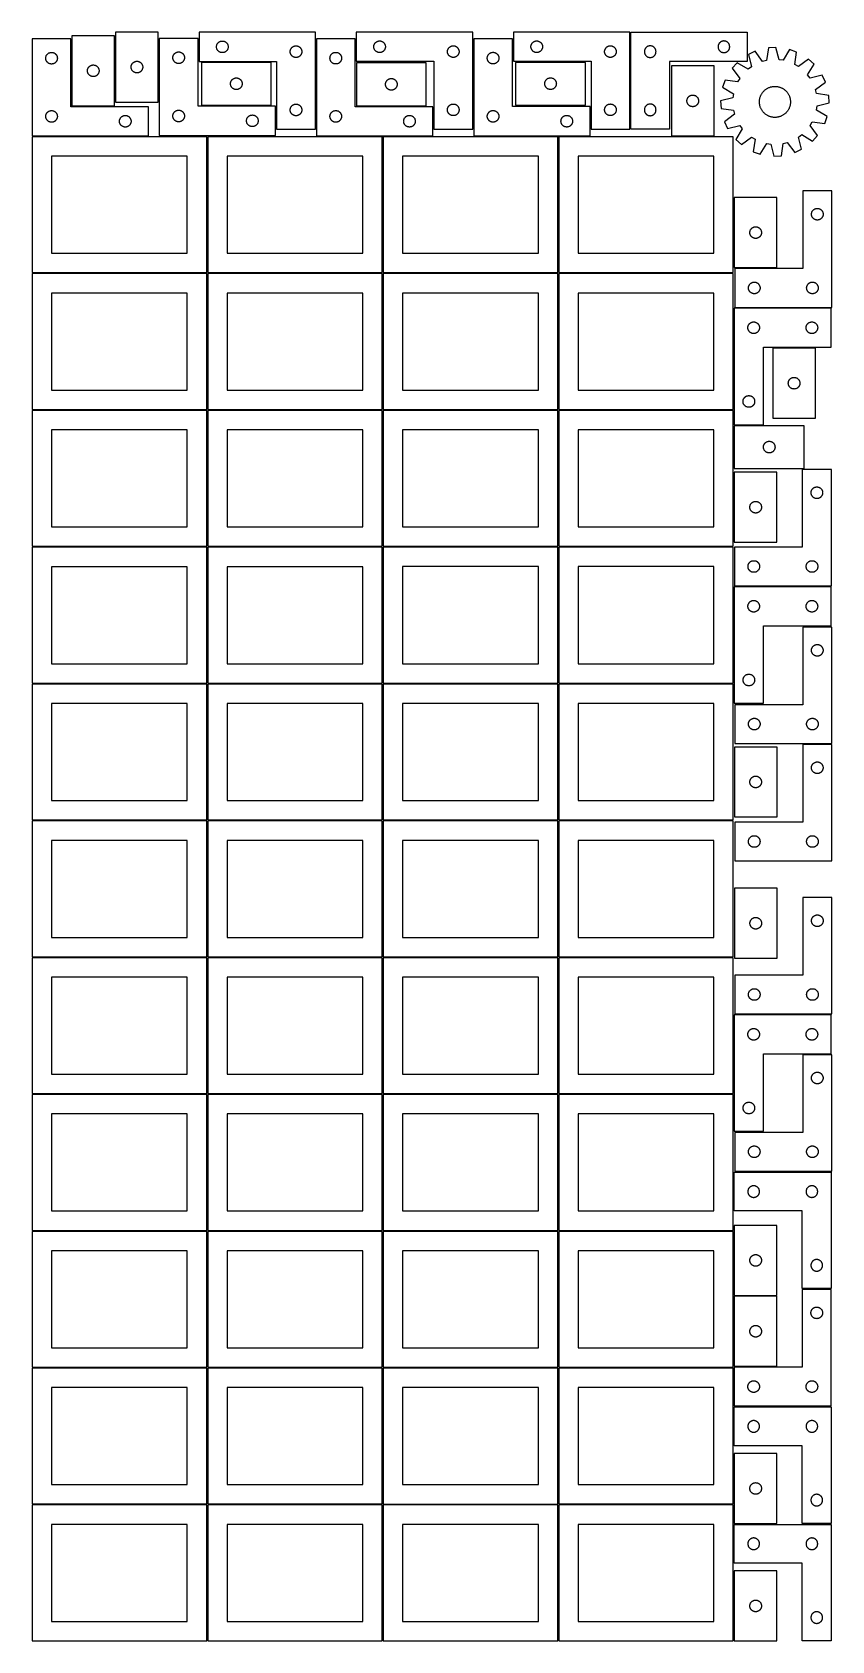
# Model space of a CAD drawing. Header units: millimetres. Extents: x 7 to 1243, y 7 to 2493.
import ezdxf

# ---------------------------------------------------------------- set-up
doc = ezdxf.new("R2010")
doc.units = ezdxf.units.MM
doc.layers.add('COMMON', color=5, linetype='CONTINUOUS', true_color=0x0000ff)
doc.layers.add('CUT', color=7, linetype='CONTINUOUS', true_color=0x000000)

msp = doc.modelspace()

# ---------------------------------------------------------------- linework, layer by layer
at = {"layer": 'COMMON'}
for p, q in [((277.291899, 1697.062902), (277.291899, 1487.062902)), ((6.541899, 1486.312901), (276.541899, 1486.312901)), ((277.291899, 1485.562901), (277.291899, 1275.562901)), ((278.0419, 1486.312901), (548.0419, 1486.312901)), ((820.333739, 1485.541936), (820.333739, 1275.562901)), ((6.541899, 1274.8129), (276.541899, 1274.8129)), ((277.291899, 1274.0629), (277.291899, 1064.0629)), ((278.0419, 1274.8129), (548.0419, 1274.8129)), ((549.583739, 1274.791935), (819.583739, 1274.791935)), ((820.333739, 1274.041935), (820.333739, 1064.0629)), ((821.08374, 1274.8129), (1091.08374, 1274.8129)), ((6.541899, 1063.312899), (276.541899, 1063.312899)), ((277.291899, 1062.562899), (277.291899, 852.562899)), ((278.0419, 1063.312899), (548.0419, 1063.312899)), ((549.583739, 1063.291934), (819.583739, 1063.291934)), ((820.333739, 1062.541934), (820.333739, 852.562899)), ((821.08374, 1063.312899), (1091.08374, 1063.312899)), ((6.541899, 851.812898), (276.541899, 851.812898)), ((277.291899, 851.062898), (277.291899, 641.062898)), ((278.0419, 851.812898), (548.0419, 851.812898)), ((549.583739, 851.791933), (819.583739, 851.791933)), ((820.333739, 851.041933), (820.333739, 641.062898)), ((821.08374, 851.812898), (1091.08374, 851.812898)), ((276.541899, 640.312898), (6.541899, 640.312898)), ((277.291899, 639.562897), (277.291899, 429.562897)), ((548.0419, 640.312898), (278.0419, 640.312898)), ((549.583739, 640.291932), (819.583739, 640.291932)), ((820.333739, 639.541932), (820.333739, 429.562897)), ((821.08374, 640.312897), (1091.08374, 640.312897)), ((6.541899, 428.812896), (276.520965, 428.812896)), ((277.270965, 428.062896), (277.270965, 218.062896)), ((278.0419, 428.812896), (548.020966, 428.812896)), ((819.583739, 428.791932), (549.583739, 428.791932)), ((820.333739, 428.041931), (820.333739, 218.062896)), ((1091.08374, 428.812897), (821.08374, 428.812897)), ((548.7919, 216.54193), (548.7919, 6.54193)), ((549.583739, 217.29193), (819.541901, 217.29193)), ((820.291901, 216.54193), (820.291901, 6.54193))]:
    msp.add_line(p, q, dxfattribs=at)
at = {"layer": 'CUT'}
for p, q in [((68.051477, 2487.781768), (68.051477, 2379.781768)), ((134.051477, 2487.781768), (68.051477, 2487.781768)), ((134.051477, 2379.781768), (134.051477, 2487.781768)), ((201.57675, 2493.476106), (135.57675, 2493.476106)), ((135.57675, 2493.476106), (135.57675, 2385.476106)), ((201.57675, 2385.476106), (201.57675, 2493.476106)), ((444.63528, 2493.304234), (264.63528, 2493.304234)), ((264.63528, 2493.304234), (264.63528, 2448.304234)), ((444.63528, 2343.304234), (444.63528, 2493.304234)), ((687.916714, 2493.410191), (507.916714, 2493.410191)), ((507.916714, 2493.410191), (507.916714, 2448.410191)), ((687.916714, 2343.410191), (687.916714, 2493.410191)), ((930.988979, 2493.442174), (750.988979, 2493.442174)), ((750.988979, 2493.442174), (750.988979, 2448.442174)), ((930.988979, 2343.442174), (930.988979, 2493.442174)), ((932.508955, 2493.362336), (1112.508955, 2493.362336)), ((932.508955, 2343.362336), (932.508955, 2493.362336)), ((1112.508955, 2493.362336), (1112.508955, 2448.362336)), ((66.520965, 2483.251496), (6.520965, 2483.251496)), ((6.520965, 2483.251496), (6.520965, 2333.251496)), ((34.765152, 2462.078564), (35.346229, 2462.1745)), ((35.346229, 2462.1745), (35.932336, 2462.232227)), ((35.932336, 2462.232227), (36.520965, 2462.251496)), ((36.520965, 2462.251496), (37.109593, 2462.232227)), ((37.109593, 2462.232227), (37.6957, 2462.1745)), ((37.6957, 2462.1745), (38.276778, 2462.078564)), ((66.520965, 2378.251496), (66.520965, 2483.251496)), ((263.097014, 2483.944367), (203.097014, 2483.944367)), ((203.097014, 2483.944367), (203.097014, 2333.944367)), ((229.116416, 2462.016222), (229.652864, 2462.259283)), ((229.652864, 2462.259283), (230.204059, 2462.466738)), ((230.204059, 2462.466738), (230.767643, 2462.6377)), ((230.767643, 2462.6377), (231.341202, 2462.771435)), ((231.341202, 2462.771435), (231.922279, 2462.867371)), ((231.922279, 2462.867371), (232.508386, 2462.925098)), ((232.508386, 2462.925098), (233.097014, 2462.944367)), ((233.097014, 2462.944367), (233.685643, 2462.925098)), ((233.685643, 2462.925098), (234.27175, 2462.867371)), ((234.27175, 2462.867371), (234.852827, 2462.771435)), ((234.852827, 2462.771435), (235.426386, 2462.6377)), ((235.426386, 2462.6377), (235.98997, 2462.466738)), ((235.98997, 2462.466738), (236.541165, 2462.259283)), ((236.541165, 2462.259283), (237.077613, 2462.016222)), ((263.097014, 2378.944367), (263.097014, 2483.944367)), ((291.63528, 2470.804234), (291.65455, 2471.392862)), ((291.65455, 2470.215606), (291.63528, 2470.804234)), ((291.65455, 2471.392862), (291.712277, 2471.97897)), ((291.712277, 2469.629498), (291.65455, 2470.215606)), ((291.712277, 2471.97897), (291.808213, 2472.560047)), ((291.808213, 2469.048421), (291.712277, 2469.629498)), ((291.808213, 2472.560047), (291.941948, 2473.133606)), ((291.941948, 2468.474863), (291.808213, 2469.048421)), ((291.941948, 2473.133606), (292.112909, 2473.697189)), ((292.112909, 2467.911279), (291.941948, 2468.474863)), ((292.112909, 2473.697189), (292.320365, 2474.248385)), ((292.320365, 2467.360083), (292.112909, 2467.911279)), ((292.320365, 2474.248385), (292.563426, 2474.784832)), ((292.563426, 2466.823636), (292.320365, 2467.360083)), ((292.563426, 2474.784832), (292.841052, 2475.304234)), ((292.841052, 2466.304234), (292.563426, 2466.823636)), ((292.841052, 2475.304234), (293.152054, 2475.804366)), ((293.152054, 2465.804102), (292.841052, 2466.304234)), ((293.152054, 2475.804366), (293.4951, 2476.283087)), ((293.4951, 2465.325381), (293.152054, 2465.804102)), ((293.4951, 2476.283087), (293.868722, 2476.738346)), ((293.868722, 2464.870122), (293.4951, 2465.325381)), ((293.868722, 2476.738346), (294.271319, 2477.168195)), ((294.271319, 2464.440273), (293.868722, 2464.870122)), ((294.271319, 2477.168195), (294.701168, 2477.570792)), ((294.701168, 2464.037676), (294.271319, 2464.440273)), ((294.701168, 2477.570792), (295.156428, 2477.944414)), ((295.156428, 2463.664054), (294.701168, 2464.037676)), ((295.156428, 2477.944414), (295.635148, 2478.287461)), ((295.635148, 2463.321008), (295.156428, 2463.664054)), ((295.635148, 2478.287461), (296.13528, 2478.598463)), ((296.13528, 2463.010005), (295.635148, 2463.321008)), ((296.13528, 2478.598463), (296.654682, 2478.876089)), ((296.654682, 2462.732379), (296.13528, 2463.010005)), ((296.654682, 2478.876089), (297.19113, 2479.11915)), ((297.19113, 2462.489318), (296.654682, 2462.732379)), ((297.19113, 2479.11915), (297.742325, 2479.326605)), ((297.742325, 2462.281863), (297.19113, 2462.489318)), ((297.742325, 2479.326605), (298.305909, 2479.497567)), ((298.305909, 2462.110902), (297.742325, 2462.281863)), ((298.305909, 2479.497567), (298.879468, 2479.631302)), ((298.879468, 2461.977167), (298.305909, 2462.110902)), ((298.879468, 2479.631302), (299.460545, 2479.727238)), ((299.460545, 2479.727238), (300.046652, 2479.784964)), ((300.046652, 2479.784964), (300.63528, 2479.804234)), ((300.63528, 2479.804234), (301.223909, 2479.784964)), ((301.223909, 2479.784964), (301.810016, 2479.727238)), ((301.810016, 2479.727238), (302.391093, 2479.631302)), ((302.391093, 2479.631302), (302.964652, 2479.497567)), ((302.964652, 2462.110902), (302.391093, 2461.977167)), ((302.964652, 2479.497567), (303.528236, 2479.326605)), ((303.528236, 2462.281863), (302.964652, 2462.110902)), ((303.528236, 2479.326605), (304.079431, 2479.11915)), ((304.079431, 2462.489318), (303.528236, 2462.281863)), ((304.079431, 2479.11915), (304.615879, 2478.876089)), ((304.615879, 2462.732379), (304.079431, 2462.489318)), ((304.615879, 2478.876089), (305.13528, 2478.598463)), ((305.13528, 2463.010005), (304.615879, 2462.732379)), ((305.13528, 2478.598463), (305.635413, 2478.287461)), ((305.635413, 2463.321008), (305.13528, 2463.010005)), ((305.635413, 2478.287461), (306.114133, 2477.944414)), ((306.114133, 2463.664054), (305.635413, 2463.321008)), ((306.114133, 2477.944414), (306.569393, 2477.570792)), ((306.569393, 2464.037676), (306.114133, 2463.664054)), ((306.569393, 2477.570792), (306.999241, 2477.168195)), ((306.999241, 2464.440273), (306.569393, 2464.037676)), ((306.999241, 2477.168195), (307.401839, 2476.738346)), ((307.401839, 2464.870122), (306.999241, 2464.440273)), ((307.401839, 2476.738346), (307.77546, 2476.283087)), ((307.77546, 2465.325381), (307.401839, 2464.870122)), ((307.77546, 2476.283087), (308.118507, 2475.804366)), ((308.118507, 2465.804102), (307.77546, 2465.325381)), ((308.118507, 2475.804366), (308.429509, 2475.304234)), ((308.429509, 2466.304234), (308.118507, 2465.804102)), ((308.429509, 2475.304234), (308.707135, 2474.784832)), ((308.707135, 2466.823636), (308.429509, 2466.304234)), ((308.707135, 2474.784832), (308.950196, 2474.248385)), ((308.950196, 2467.360083), (308.707135, 2466.823636)), ((308.950196, 2474.248385), (309.157652, 2473.697189)), ((309.157652, 2467.911279), (308.950196, 2467.360083)), ((309.157652, 2473.697189), (309.328613, 2473.133606)), ((309.328613, 2468.474863), (309.157652, 2467.911279)), ((309.328613, 2473.133606), (309.462348, 2472.560047)), ((309.462348, 2469.048421), (309.328613, 2468.474863)), ((309.462348, 2472.560047), (309.558284, 2471.97897)), ((309.558284, 2469.629498), (309.462348, 2469.048421)), ((309.558284, 2471.97897), (309.616011, 2471.392862)), ((309.616011, 2470.215606), (309.558284, 2469.629498)), ((309.616011, 2471.392862), (309.63528, 2470.804234)), ((309.63528, 2470.804234), (309.616011, 2470.215606)), ((405.63528, 2463.304234), (405.65455, 2463.892862)), ((405.65455, 2462.715606), (405.63528, 2463.304234)), ((405.65455, 2463.892862), (405.712277, 2464.47897)), ((405.712277, 2462.129498), (405.65455, 2462.715606)), ((405.712277, 2464.47897), (405.808213, 2465.060047)), ((405.808213, 2461.548421), (405.712277, 2462.129498)), ((405.808213, 2465.060047), (405.941948, 2465.633606)), ((405.941948, 2465.633606), (406.112909, 2466.197189)), ((406.112909, 2466.197189), (406.320365, 2466.748385)), ((406.320365, 2466.748385), (406.563426, 2467.284832)), ((406.563426, 2467.284832), (406.841052, 2467.804234)), ((406.841052, 2467.804234), (407.152054, 2468.304366)), ((407.152054, 2468.304366), (407.4951, 2468.783087)), ((407.4951, 2468.783087), (407.868722, 2469.238346)), ((407.868722, 2469.238346), (408.271319, 2469.668195)), ((408.271319, 2469.668195), (408.701168, 2470.070792)), ((408.701168, 2470.070792), (409.156428, 2470.444414)), ((409.156428, 2470.444414), (409.635148, 2470.787461)), ((409.635148, 2470.787461), (410.13528, 2471.098463)), ((410.13528, 2471.098463), (410.654682, 2471.376089)), ((410.654682, 2471.376089), (411.19113, 2471.61915)), ((411.19113, 2471.61915), (411.742325, 2471.826605)), ((411.742325, 2471.826605), (412.305909, 2471.997567)), ((412.305909, 2471.997567), (412.879468, 2472.131302)), ((412.879468, 2472.131302), (413.460545, 2472.227238)), ((413.460545, 2472.227238), (414.046652, 2472.284964)), ((414.046652, 2472.284964), (414.63528, 2472.304234)), ((414.63528, 2472.304234), (415.223909, 2472.284964)), ((415.223909, 2472.284964), (415.810016, 2472.227238)), ((415.810016, 2472.227238), (416.391093, 2472.131302)), ((416.391093, 2472.131302), (416.964652, 2471.997567)), ((416.964652, 2471.997567), (417.528236, 2471.826605)), ((417.528236, 2471.826605), (418.079431, 2471.61915)), ((418.079431, 2471.61915), (418.615879, 2471.376089)), ((418.615879, 2471.376089), (419.13528, 2471.098463)), ((419.13528, 2471.098463), (419.635413, 2470.787461)), ((419.635413, 2470.787461), (420.114133, 2470.444414)), ((420.114133, 2470.444414), (420.569393, 2470.070792)), ((420.569393, 2470.070792), (420.999241, 2469.668195)), ((420.999241, 2469.668195), (421.401839, 2469.238346)), ((421.401839, 2469.238346), (421.77546, 2468.783087)), ((421.77546, 2468.783087), (422.118507, 2468.304366)), ((422.118507, 2468.304366), (422.429509, 2467.804234)), ((422.429509, 2467.804234), (422.707135, 2467.284832)), ((422.707135, 2467.284832), (422.950196, 2466.748385)), ((422.950196, 2466.748385), (423.157652, 2466.197189)), ((423.157652, 2466.197189), (423.328613, 2465.633606)), ((423.328613, 2465.633606), (423.462348, 2465.060047)), ((423.462348, 2465.060047), (423.558284, 2464.47897)), ((423.558284, 2462.129498), (423.462348, 2461.548421)), ((423.558284, 2464.47897), (423.616011, 2463.892862)), ((423.616011, 2462.715606), (423.558284, 2462.129498)), ((423.616011, 2463.892862), (423.63528, 2463.304234)), ((423.63528, 2463.304234), (423.616011, 2462.715606)), ((506.163482, 2483.298127), (446.163482, 2483.298127)), ((446.163482, 2483.298127), (446.163482, 2333.298127)), ((473.83411, 2461.991459), (474.407669, 2462.125195)), ((474.407669, 2462.125195), (474.988746, 2462.221131)), ((474.988746, 2462.221131), (475.574854, 2462.278857)), ((475.574854, 2462.278857), (476.163482, 2462.298127)), ((476.163482, 2462.298127), (476.75211, 2462.278857)), ((476.75211, 2462.278857), (477.338217, 2462.221131)), ((477.338217, 2462.221131), (477.919295, 2462.125195)), ((477.919295, 2462.125195), (478.492853, 2461.991459)), ((506.163482, 2378.298127), (506.163482, 2483.298127)), ((534.916714, 2470.910191), (534.935983, 2471.498819)), ((534.935983, 2470.321563), (534.916714, 2470.910191)), ((534.935983, 2471.498819), (534.99371, 2472.084927)), ((534.99371, 2469.735455), (534.935983, 2470.321563)), ((534.99371, 2472.084927), (535.089646, 2472.666004)), ((535.089646, 2469.154378), (534.99371, 2469.735455)), ((535.089646, 2472.666004), (535.223381, 2473.239563)), ((535.223381, 2468.58082), (535.089646, 2469.154378)), ((535.223381, 2473.239563), (535.394342, 2473.803146)), ((535.394342, 2468.017236), (535.223381, 2468.58082)), ((535.394342, 2473.803146), (535.601798, 2474.354342)), ((535.601798, 2467.46604), (535.394342, 2468.017236)), ((535.601798, 2474.354342), (535.844859, 2474.890789)), ((535.844859, 2466.929593), (535.601798, 2467.46604)), ((535.844859, 2474.890789), (536.122485, 2475.410191)), ((536.122485, 2466.410191), (535.844859, 2466.929593)), ((536.122485, 2475.410191), (536.433487, 2475.910323)), ((536.433487, 2465.910059), (536.122485, 2466.410191)), ((536.433487, 2475.910323), (536.776533, 2476.389044)), ((536.776533, 2465.431338), (536.433487, 2465.910059)), ((536.776533, 2476.389044), (537.150155, 2476.844303)), ((537.150155, 2464.976079), (536.776533, 2465.431338)), ((537.150155, 2476.844303), (537.552752, 2477.274152)), ((537.552752, 2464.54623), (537.150155, 2464.976079)), ((537.552752, 2477.274152), (537.982601, 2477.676749)), ((537.982601, 2464.143633), (537.552752, 2464.54623)), ((537.982601, 2477.676749), (538.437861, 2478.050371)), ((538.437861, 2463.770011), (537.982601, 2464.143633)), ((538.437861, 2478.050371), (538.916581, 2478.393418)), ((538.916581, 2463.426965), (538.437861, 2463.770011)), ((538.916581, 2478.393418), (539.416714, 2478.70442)), ((539.416714, 2463.115963), (538.916581, 2463.426965)), ((539.416714, 2478.70442), (539.936115, 2478.982046)), ((539.936115, 2462.838336), (539.416714, 2463.115963)), ((539.936115, 2478.982046), (540.472563, 2479.225107)), ((540.472563, 2462.595275), (539.936115, 2462.838336)), ((540.472563, 2479.225107), (541.023758, 2479.432562)), ((541.023758, 2462.38782), (540.472563, 2462.595275)), ((541.023758, 2479.432562), (541.587342, 2479.603524)), ((541.587342, 2462.216859), (541.023758, 2462.38782)), ((541.587342, 2479.603524), (542.160901, 2479.737259)), ((542.160901, 2462.083124), (541.587342, 2462.216859)), ((542.160901, 2479.737259), (542.741978, 2479.833195)), ((542.741978, 2479.833195), (543.328085, 2479.890921)), ((543.328085, 2479.890921), (543.916714, 2479.910191)), ((543.916714, 2479.910191), (544.505342, 2479.890921)), ((544.505342, 2479.890921), (545.091449, 2479.833195)), ((545.091449, 2479.833195), (545.672526, 2479.737259)), ((545.672526, 2479.737259), (546.246085, 2479.603524)), ((546.246085, 2462.216859), (545.672526, 2462.083124)), ((546.246085, 2479.603524), (546.809669, 2479.432562)), ((546.809669, 2462.38782), (546.246085, 2462.216859)), ((546.809669, 2479.432562), (547.360864, 2479.225107)), ((547.360864, 2462.595275), (546.809669, 2462.38782)), ((547.360864, 2479.225107), (547.897312, 2478.982046)), ((547.897312, 2462.838336), (547.360864, 2462.595275)), ((547.897312, 2478.982046), (548.416714, 2478.70442)), ((548.416714, 2463.115963), (547.897312, 2462.838336)), ((548.416714, 2478.70442), (548.916846, 2478.393418)), ((548.916846, 2463.426965), (548.416714, 2463.115963)), ((548.916846, 2478.393418), (549.395566, 2478.050371)), ((549.395566, 2463.770011), (548.916846, 2463.426965)), ((549.395566, 2478.050371), (549.850826, 2477.676749)), ((549.850826, 2464.143633), (549.395566, 2463.770011)), ((549.850826, 2477.676749), (550.280675, 2477.274152)), ((550.280675, 2464.54623), (549.850826, 2464.143633)), ((550.280675, 2477.274152), (550.683272, 2476.844303)), ((550.683272, 2464.976079), (550.280675, 2464.54623)), ((550.683272, 2476.844303), (551.056894, 2476.389044)), ((551.056894, 2465.431338), (550.683272, 2464.976079)), ((551.056894, 2476.389044), (551.39994, 2475.910323)), ((551.39994, 2465.910059), (551.056894, 2465.431338)), ((551.39994, 2475.910323), (551.710942, 2475.410191)), ((551.710942, 2466.410191), (551.39994, 2465.910059)), ((551.710942, 2475.410191), (551.988568, 2474.890789)), ((551.988568, 2466.929593), (551.710942, 2466.410191)), ((551.988568, 2474.890789), (552.231629, 2474.354342)), ((552.231629, 2467.46604), (551.988568, 2466.929593)), ((552.231629, 2474.354342), (552.439085, 2473.803146)), ((552.439085, 2468.017236), (552.231629, 2467.46604)), ((552.439085, 2473.803146), (552.610046, 2473.239563)), ((552.610046, 2468.58082), (552.439085, 2468.017236)), ((552.610046, 2473.239563), (552.743781, 2472.666004)), ((552.743781, 2469.154378), (552.610046, 2468.58082)), ((552.743781, 2472.666004), (552.839717, 2472.084927)), ((552.839717, 2469.735455), (552.743781, 2469.154378)), ((552.839717, 2472.084927), (552.897444, 2471.498819)), ((552.897444, 2470.321563), (552.839717, 2469.735455)), ((552.897444, 2471.498819), (552.916714, 2470.910191)), ((552.916714, 2470.910191), (552.897444, 2470.321563)), ((648.916714, 2463.410191), (648.935983, 2463.998819)), ((648.935983, 2462.821563), (648.916714, 2463.410191)), ((648.935983, 2463.998819), (648.99371, 2464.584927)), ((648.99371, 2462.235455), (648.935983, 2462.821563)), ((648.99371, 2464.584927), (649.089646, 2465.166004)), ((649.089646, 2461.654378), (648.99371, 2462.235455)), ((649.089646, 2465.166004), (649.223381, 2465.739563)), ((649.223381, 2465.739563), (649.394342, 2466.303146)), ((649.394342, 2466.303146), (649.601798, 2466.854342)), ((649.601798, 2466.854342), (649.844859, 2467.390789)), ((649.844859, 2467.390789), (650.122485, 2467.910191)), ((650.122485, 2467.910191), (650.433487, 2468.410323)), ((650.433487, 2468.410323), (650.776533, 2468.889044)), ((650.776533, 2468.889044), (651.150155, 2469.344303)), ((651.150155, 2469.344303), (651.552752, 2469.774152)), ((651.552752, 2469.774152), (651.982601, 2470.176749)), ((651.982601, 2470.176749), (652.437861, 2470.550371)), ((652.437861, 2470.550371), (652.916581, 2470.893418)), ((652.916581, 2470.893418), (653.416714, 2471.20442)), ((653.416714, 2471.20442), (653.936115, 2471.482046)), ((653.936115, 2471.482046), (654.472563, 2471.725107)), ((654.472563, 2471.725107), (655.023758, 2471.932562)), ((655.023758, 2471.932562), (655.587342, 2472.103524)), ((655.587342, 2472.103524), (656.160901, 2472.237259)), ((656.160901, 2472.237259), (656.741978, 2472.333195)), ((656.741978, 2472.333195), (657.328085, 2472.390921)), ((657.328085, 2472.390921), (657.916714, 2472.410191)), ((657.916714, 2472.410191), (658.505342, 2472.390921)), ((658.505342, 2472.390921), (659.091449, 2472.333195)), ((659.091449, 2472.333195), (659.672526, 2472.237259)), ((659.672526, 2472.237259), (660.246085, 2472.103524)), ((660.246085, 2472.103524), (660.809669, 2471.932562)), ((660.809669, 2471.932562), (661.360864, 2471.725107)), ((661.360864, 2471.725107), (661.897312, 2471.482046)), ((661.897312, 2471.482046), (662.416714, 2471.20442)), ((662.416714, 2471.20442), (662.916846, 2470.893418)), ((662.916846, 2470.893418), (663.395566, 2470.550371)), ((663.395566, 2470.550371), (663.850826, 2470.176749)), ((663.850826, 2470.176749), (664.280675, 2469.774152)), ((664.280675, 2469.774152), (664.683272, 2469.344303)), ((664.683272, 2469.344303), (665.056894, 2468.889044)), ((665.056894, 2468.889044), (665.39994, 2468.410323)), ((665.39994, 2468.410323), (665.710942, 2467.910191)), ((665.710942, 2467.910191), (665.988568, 2467.390789)), ((665.988568, 2467.390789), (666.231629, 2466.854342)), ((666.231629, 2466.854342), (666.439085, 2466.303146)), ((666.439085, 2466.303146), (666.610046, 2465.739563)), ((666.610046, 2465.739563), (666.743781, 2465.166004)), ((666.743781, 2465.166004), (666.839717, 2464.584927)), ((666.839717, 2462.235455), (666.743781, 2461.654378)), ((666.839717, 2464.584927), (666.897444, 2463.998819)), ((666.897444, 2462.821563), (666.839717, 2462.235455)), ((666.897444, 2463.998819), (666.916714, 2463.410191)), ((666.916714, 2463.410191), (666.897444, 2462.821563)), ((749.476592, 2483.347932), (689.476592, 2483.347932)), ((689.476592, 2483.347932), (689.476592, 2333.347932)), ((717.147221, 2462.041264), (717.720779, 2462.174999)), ((717.720779, 2462.174999), (718.301856, 2462.270936)), ((718.301856, 2462.270936), (718.887964, 2462.328662)), ((718.887964, 2462.328662), (719.476592, 2462.347932)), ((719.476592, 2462.347932), (720.06522, 2462.328662)), ((720.06522, 2462.328662), (720.651328, 2462.270936)), ((720.651328, 2462.270936), (721.232405, 2462.174999)), ((721.232405, 2462.174999), (721.805963, 2462.041264)), ((749.476592, 2378.347932), (749.476592, 2483.347932)), ((777.988979, 2470.942174), (778.008249, 2471.530802)), ((778.008249, 2470.353545), (777.988979, 2470.942174)), ((778.008249, 2471.530802), (778.065975, 2472.116909)), ((778.065975, 2469.767438), (778.008249, 2470.353545)), ((778.065975, 2472.116909), (778.161912, 2472.697986)), ((778.161912, 2469.186361), (778.065975, 2469.767438)), ((778.161912, 2472.697986), (778.295647, 2473.271545)), ((778.295647, 2468.612802), (778.161912, 2469.186361)), ((778.295647, 2473.271545), (778.466608, 2473.835129)), ((778.466608, 2468.049218), (778.295647, 2468.612802)), ((778.466608, 2473.835129), (778.674063, 2474.386324)), ((778.674063, 2467.498023), (778.466608, 2468.049218)), ((778.674063, 2474.386324), (778.917124, 2474.922772)), ((778.917124, 2466.961575), (778.674063, 2467.498023)), ((778.917124, 2474.922772), (779.194751, 2475.442174)), ((779.194751, 2466.442174), (778.917124, 2466.961575)), ((779.194751, 2475.442174), (779.505753, 2475.942306)), ((779.505753, 2465.942041), (779.194751, 2466.442174)), ((779.505753, 2475.942306), (779.848799, 2476.421026)), ((779.848799, 2465.463321), (779.505753, 2465.942041)), ((779.848799, 2476.421026), (780.222421, 2476.876286)), ((780.222421, 2465.008061), (779.848799, 2465.463321)), ((780.222421, 2476.876286), (780.625018, 2477.306135)), ((780.625018, 2464.578213), (780.222421, 2465.008061)), ((780.625018, 2477.306135), (781.054867, 2477.708732)), ((781.054867, 2464.175615), (780.625018, 2464.578213)), ((781.054867, 2477.708732), (781.510126, 2478.082354)), ((781.510126, 2463.801994), (781.054867, 2464.175615)), ((781.510126, 2478.082354), (781.988847, 2478.4254)), ((781.988847, 2463.458947), (781.510126, 2463.801994)), ((781.988847, 2478.4254), (782.488979, 2478.736402)), ((782.488979, 2463.147945), (781.988847, 2463.458947)), ((782.488979, 2478.736402), (783.008381, 2479.014028)), ((783.008381, 2462.870319), (782.488979, 2463.147945)), ((783.008381, 2479.014028), (783.544828, 2479.257089)), ((783.544828, 2462.627258), (783.008381, 2462.870319)), ((783.544828, 2479.257089), (784.096024, 2479.464545)), ((784.096024, 2462.419802), (783.544828, 2462.627258)), ((784.096024, 2479.464545), (784.659608, 2479.635506)), ((784.659608, 2462.248841), (784.096024, 2462.419802)), ((784.659608, 2479.635506), (785.233166, 2479.769241)), ((785.233166, 2462.115106), (784.659608, 2462.248841)), ((785.233166, 2479.769241), (785.814243, 2479.865177)), ((785.814243, 2462.01917), (785.233166, 2462.115106)), ((785.814243, 2479.865177), (786.400351, 2479.922904)), ((786.400351, 2479.922904), (786.988979, 2479.942174)), ((786.988979, 2479.942174), (787.577607, 2479.922904)), ((787.577607, 2479.922904), (788.163715, 2479.865177)), ((788.163715, 2479.865177), (788.744792, 2479.769241)), ((788.744792, 2462.115106), (788.163715, 2462.01917)), ((788.744792, 2479.769241), (789.318351, 2479.635506)), ((789.318351, 2462.248841), (788.744792, 2462.115106)), ((789.318351, 2479.635506), (789.881934, 2479.464545)), ((789.881934, 2462.419802), (789.318351, 2462.248841)), ((789.881934, 2479.464545), (790.43313, 2479.257089)), ((790.43313, 2462.627258), (789.881934, 2462.419802)), ((790.43313, 2479.257089), (790.969577, 2479.014028)), ((790.969577, 2462.870319), (790.43313, 2462.627258)), ((790.969577, 2479.014028), (791.488979, 2478.736402)), ((791.488979, 2463.147945), (790.969577, 2462.870319)), ((791.488979, 2478.736402), (791.989111, 2478.4254)), ((791.989111, 2463.458947), (791.488979, 2463.147945)), ((791.989111, 2478.4254), (792.467832, 2478.082354)), ((792.467832, 2463.801994), (791.989111, 2463.458947)), ((792.467832, 2478.082354), (792.923091, 2477.708732)), ((792.923091, 2464.175615), (792.467832, 2463.801994)), ((792.923091, 2477.708732), (793.35294, 2477.306135)), ((793.35294, 2464.578213), (792.923091, 2464.175615)), ((793.35294, 2477.306135), (793.755537, 2476.876286)), ((793.755537, 2465.008061), (793.35294, 2464.578213)), ((793.755537, 2476.876286), (794.129159, 2476.421026)), ((794.129159, 2465.463321), (793.755537, 2465.008061)), ((794.129159, 2476.421026), (794.472206, 2475.942306)), ((794.472206, 2465.942041), (794.129159, 2465.463321)), ((794.472206, 2475.942306), (794.783208, 2475.442174)), ((794.783208, 2466.442174), (794.472206, 2465.942041)), ((794.783208, 2475.442174), (795.060834, 2474.922772)), ((795.060834, 2466.961575), (794.783208, 2466.442174)), ((795.060834, 2474.922772), (795.303895, 2474.386324)), ((795.303895, 2467.498023), (795.060834, 2466.961575)), ((795.303895, 2474.386324), (795.51135, 2473.835129)), ((795.51135, 2468.049218), (795.303895, 2467.498023)), ((795.51135, 2473.835129), (795.682312, 2473.271545)), ((795.682312, 2468.612802), (795.51135, 2468.049218)), ((795.682312, 2473.271545), (795.816047, 2472.697986)), ((795.816047, 2469.186361), (795.682312, 2468.612802)), ((795.816047, 2472.697986), (795.911983, 2472.116909)), ((795.911983, 2469.767438), (795.816047, 2469.186361)), ((795.911983, 2472.116909), (795.969709, 2471.530802)), ((795.969709, 2470.353545), (795.911983, 2469.767438)), ((795.969709, 2471.530802), (795.988979, 2470.942174)), ((795.988979, 2470.942174), (795.969709, 2470.353545)), ((891.988979, 2463.442174), (892.008249, 2464.030802)), ((892.008249, 2462.853545), (891.988979, 2463.442174)), ((892.008249, 2464.030802), (892.065975, 2464.616909)), ((892.065975, 2462.267438), (892.008249, 2462.853545)), ((892.065975, 2464.616909), (892.161912, 2465.197986)), ((892.161912, 2461.686361), (892.065975, 2462.267438)), ((892.161912, 2465.197986), (892.295647, 2465.771545)), ((892.295647, 2465.771545), (892.466608, 2466.335129)), ((892.466608, 2466.335129), (892.674063, 2466.886324)), ((892.674063, 2466.886324), (892.917124, 2467.422772)), ((892.917124, 2467.422772), (893.194751, 2467.942174)), ((893.194751, 2467.942174), (893.505753, 2468.442306)), ((893.505753, 2468.442306), (893.848799, 2468.921026)), ((893.848799, 2468.921026), (894.222421, 2469.376286)), ((894.222421, 2469.376286), (894.625018, 2469.806135)), ((894.625018, 2469.806135), (895.054867, 2470.208732)), ((895.054867, 2470.208732), (895.510126, 2470.582354)), ((895.510126, 2470.582354), (895.988847, 2470.9254)), ((895.988847, 2470.9254), (896.488979, 2471.236402)), ((896.488979, 2471.236402), (897.008381, 2471.514028)), ((897.008381, 2471.514028), (897.544828, 2471.757089)), ((897.544828, 2471.757089), (898.096024, 2471.964545)), ((898.096024, 2471.964545), (898.659608, 2472.135506)), ((898.659608, 2472.135506), (899.233166, 2472.269241)), ((899.233166, 2472.269241), (899.814243, 2472.365177)), ((899.814243, 2472.365177), (900.400351, 2472.422904)), ((900.400351, 2472.422904), (900.988979, 2472.442174)), ((900.988979, 2472.442174), (901.577607, 2472.422904)), ((901.577607, 2472.422904), (902.163715, 2472.365177)), ((902.163715, 2472.365177), (902.744792, 2472.269241)), ((902.744792, 2472.269241), (903.318351, 2472.135506)), ((903.318351, 2472.135506), (903.881934, 2471.964545)), ((903.881934, 2471.964545), (904.43313, 2471.757089)), ((904.43313, 2471.757089), (904.969577, 2471.514028)), ((904.969577, 2471.514028), (905.488979, 2471.236402)), ((905.488979, 2471.236402), (905.989111, 2470.9254)), ((905.989111, 2470.9254), (906.467832, 2470.582354)), ((906.467832, 2470.582354), (906.923091, 2470.208732)), ((906.923091, 2470.208732), (907.35294, 2469.806135)), ((907.35294, 2469.806135), (907.755537, 2469.376286)), ((907.755537, 2469.376286), (908.129159, 2468.921026)), ((908.129159, 2468.921026), (908.472206, 2468.442306)), ((908.472206, 2468.442306), (908.783208, 2467.942174)), ((908.783208, 2467.942174), (909.060834, 2467.422772)), ((909.060834, 2467.422772), (909.303895, 2466.886324)), ((909.303895, 2466.886324), (909.51135, 2466.335129)), ((909.51135, 2466.335129), (909.682312, 2465.771545)), ((909.682312, 2465.771545), (909.816047, 2465.197986)), ((909.816047, 2465.197986), (909.911983, 2464.616909)), ((909.911983, 2462.267438), (909.816047, 2461.686361)), ((909.911983, 2464.616909), (909.969709, 2464.030802)), ((909.969709, 2462.853545), (909.911983, 2462.267438)), ((909.969709, 2464.030802), (909.988979, 2463.442174)), ((909.988979, 2463.442174), (909.969709, 2462.853545)), ((953.528224, 2463.950964), (953.508955, 2463.362336)), ((953.508955, 2463.362336), (953.528224, 2462.773708)), ((953.585951, 2464.537072), (953.528224, 2463.950964)), ((953.528224, 2462.773708), (953.585951, 2462.1876)), ((953.681887, 2465.118149), (953.585951, 2464.537072)), ((953.585951, 2462.1876), (953.681887, 2461.606523)), ((953.815622, 2465.691707), (953.681887, 2465.118149)), ((953.986583, 2466.255291), (953.815622, 2465.691707)), ((954.194039, 2466.806487), (953.986583, 2466.255291)), ((954.4371, 2467.342934), (954.194039, 2466.806487)), ((954.714726, 2467.862336), (954.4371, 2467.342934)), ((955.025728, 2468.362468), (954.714726, 2467.862336)), ((955.368775, 2468.841189), (955.025728, 2468.362468)), ((955.742396, 2469.296448), (955.368775, 2468.841189)), ((956.144994, 2469.726297), (955.742396, 2469.296448)), ((956.574842, 2470.128894), (956.144994, 2469.726297)), ((957.030102, 2470.502516), (956.574842, 2470.128894)), ((957.508823, 2470.845563), (957.030102, 2470.502516)), ((958.008955, 2471.156565), (957.508823, 2470.845563)), ((958.528356, 2471.434191), (958.008955, 2471.156565)), ((959.064804, 2471.677252), (958.528356, 2471.434191)), ((959.615999, 2471.884707), (959.064804, 2471.677252)), ((960.179583, 2472.055668), (959.615999, 2471.884707)), ((960.753142, 2472.189404), (960.179583, 2472.055668)), ((961.334219, 2472.28534), (960.753142, 2472.189404)), ((961.920326, 2472.343066), (961.334219, 2472.28534)), ((962.508955, 2472.362336), (961.920326, 2472.343066)), ((963.097583, 2472.343066), (962.508955, 2472.362336)), ((963.68369, 2472.28534), (963.097583, 2472.343066)), ((964.264768, 2472.189404), (963.68369, 2472.28534)), ((964.838326, 2472.055668), (964.264768, 2472.189404)), ((965.40191, 2471.884707), (964.838326, 2472.055668)), ((965.953106, 2471.677252), (965.40191, 2471.884707)), ((966.489553, 2471.434191), (965.953106, 2471.677252)), ((967.008955, 2471.156565), (966.489553, 2471.434191)), ((967.509087, 2470.845563), (967.008955, 2471.156565)), ((967.987808, 2470.502516), (967.509087, 2470.845563)), ((968.443067, 2470.128894), (967.987808, 2470.502516)), ((968.872916, 2469.726297), (968.443067, 2470.128894)), ((969.275513, 2469.296448), (968.872916, 2469.726297)), ((969.649135, 2468.841189), (969.275513, 2469.296448)), ((969.992181, 2468.362468), (969.649135, 2468.841189)), ((970.303183, 2467.862336), (969.992181, 2468.362468)), ((970.580809, 2467.342934), (970.303183, 2467.862336)), ((970.82387, 2466.806487), (970.580809, 2467.342934)), ((971.031326, 2466.255291), (970.82387, 2466.806487)), ((971.202287, 2465.691707), (971.031326, 2466.255291)), ((971.336022, 2465.118149), (971.202287, 2465.691707)), ((971.431958, 2464.537072), (971.336022, 2465.118149)), ((971.336022, 2461.606523), (971.431958, 2462.1876)), ((971.489685, 2463.950964), (971.431958, 2464.537072)), ((971.431958, 2462.1876), (971.489685, 2462.773708)), ((971.508955, 2463.362336), (971.489685, 2463.950964)), ((971.489685, 2462.773708), (971.508955, 2463.362336)), ((1067.528224, 2471.450964), (1067.508955, 2470.862336)), ((1067.508955, 2470.862336), (1067.528224, 2470.273708)), ((1067.585951, 2472.037072), (1067.528224, 2471.450964)), ((1067.528224, 2470.273708), (1067.585951, 2469.6876)), ((1067.681887, 2472.618149), (1067.585951, 2472.037072)), ((1067.585951, 2469.6876), (1067.681887, 2469.106523)), ((1067.815622, 2473.191707), (1067.681887, 2472.618149)), ((1067.681887, 2469.106523), (1067.815622, 2468.532965)), ((1067.986583, 2473.755291), (1067.815622, 2473.191707)), ((1067.815622, 2468.532965), (1067.986583, 2467.969381)), ((1068.194039, 2474.306487), (1067.986583, 2473.755291)), ((1067.986583, 2467.969381), (1068.194039, 2467.418185)), ((1068.4371, 2474.842934), (1068.194039, 2474.306487)), ((1068.194039, 2467.418185), (1068.4371, 2466.881738)), ((1068.714726, 2475.362336), (1068.4371, 2474.842934)), ((1068.4371, 2466.881738), (1068.714726, 2466.362336)), ((1069.025728, 2475.862468), (1068.714726, 2475.362336)), ((1068.714726, 2466.362336), (1069.025728, 2465.862204)), ((1069.368775, 2476.341189), (1069.025728, 2475.862468)), ((1069.025728, 2465.862204), (1069.368775, 2465.383483)), ((1069.742396, 2476.796448), (1069.368775, 2476.341189)), ((1069.368775, 2465.383483), (1069.742396, 2464.928224)), ((1070.144994, 2477.226297), (1069.742396, 2476.796448)), ((1069.742396, 2464.928224), (1070.144994, 2464.498375)), ((1070.574842, 2477.628894), (1070.144994, 2477.226297)), ((1070.144994, 2464.498375), (1070.574842, 2464.095778)), ((1071.030102, 2478.002516), (1070.574842, 2477.628894)), ((1070.574842, 2464.095778), (1071.030102, 2463.722156)), ((1071.508823, 2478.345563), (1071.030102, 2478.002516)), ((1071.030102, 2463.722156), (1071.508823, 2463.37911)), ((1072.008955, 2478.656565), (1071.508823, 2478.345563)), ((1071.508823, 2463.37911), (1072.008955, 2463.068107)), ((1072.528356, 2478.934191), (1072.008955, 2478.656565)), ((1072.008955, 2463.068107), (1072.528356, 2462.790481)), ((1073.064804, 2479.177252), (1072.528356, 2478.934191)), ((1072.528356, 2462.790481), (1073.064804, 2462.54742)), ((1073.615999, 2479.384707), (1073.064804, 2479.177252)), ((1073.064804, 2462.54742), (1073.615999, 2462.339965)), ((1074.179583, 2479.555668), (1073.615999, 2479.384707)), ((1073.615999, 2462.339965), (1074.179583, 2462.169004)), ((1074.753142, 2479.689404), (1074.179583, 2479.555668)), ((1074.179583, 2462.169004), (1074.753142, 2462.035269)), ((1075.334219, 2479.78534), (1074.753142, 2479.689404)), ((1075.920326, 2479.843066), (1075.334219, 2479.78534)), ((1076.508955, 2479.862336), (1075.920326, 2479.843066)), ((1077.097583, 2479.843066), (1076.508955, 2479.862336)), ((1077.68369, 2479.78534), (1077.097583, 2479.843066)), ((1078.264768, 2479.689404), (1077.68369, 2479.78534)), ((1078.838326, 2479.555668), (1078.264768, 2479.689404)), ((1078.264768, 2462.035269), (1078.838326, 2462.169004)), ((1079.40191, 2479.384707), (1078.838326, 2479.555668)), ((1078.838326, 2462.169004), (1079.40191, 2462.339965)), ((1079.953106, 2479.177252), (1079.40191, 2479.384707)), ((1079.40191, 2462.339965), (1079.953106, 2462.54742)), ((1080.489553, 2478.934191), (1079.953106, 2479.177252)), ((1079.953106, 2462.54742), (1080.489553, 2462.790481)), ((1081.008955, 2478.656565), (1080.489553, 2478.934191)), ((1080.489553, 2462.790481), (1081.008955, 2463.068107)), ((1081.509087, 2478.345563), (1081.008955, 2478.656565)), ((1081.008955, 2463.068107), (1081.509087, 2463.37911)), ((1081.987808, 2478.002516), (1081.509087, 2478.345563)), ((1081.509087, 2463.37911), (1081.987808, 2463.722156)), ((1082.443067, 2477.628894), (1081.987808, 2478.002516)), ((1081.987808, 2463.722156), (1082.443067, 2464.095778)), ((1082.872916, 2477.226297), (1082.443067, 2477.628894)), ((1082.443067, 2464.095778), (1082.872916, 2464.498375)), ((1083.275513, 2476.796448), (1082.872916, 2477.226297)), ((1082.872916, 2464.498375), (1083.275513, 2464.928224)), ((1083.649135, 2476.341189), (1083.275513, 2476.796448)), ((1083.275513, 2464.928224), (1083.649135, 2465.383483)), ((1083.992181, 2475.862468), (1083.649135, 2476.341189)), ((1083.649135, 2465.383483), (1083.992181, 2465.862204)), ((1084.303183, 2475.362336), (1083.992181, 2475.862468)), ((1083.992181, 2465.862204), (1084.303183, 2466.362336)), ((1084.580809, 2474.842934), (1084.303183, 2475.362336)), ((1084.303183, 2466.362336), (1084.580809, 2466.881738)), ((1084.82387, 2474.306487), (1084.580809, 2474.842934)), ((1084.580809, 2466.881738), (1084.82387, 2467.418185)), ((1085.031326, 2473.755291), (1084.82387, 2474.306487)), ((1084.82387, 2467.418185), (1085.031326, 2467.969381)), ((1085.202287, 2473.191707), (1085.031326, 2473.755291)), ((1085.031326, 2467.969381), (1085.202287, 2468.532965)), ((1085.336022, 2472.618149), (1085.202287, 2473.191707)), ((1085.202287, 2468.532965), (1085.336022, 2469.106523)), ((1085.431958, 2472.037072), (1085.336022, 2472.618149)), ((1085.336022, 2469.106523), (1085.431958, 2469.6876)), ((1085.489685, 2471.450964), (1085.431958, 2472.037072)), ((1085.431958, 2469.6876), (1085.489685, 2470.273708)), ((1085.508955, 2470.862336), (1085.489685, 2471.450964)), ((1085.489685, 2470.273708), (1085.508955, 2470.862336)), ((1124.733521, 2463.857143), (1114.312521, 2458.908586)), ((1136.353651, 2448.351821), (1124.733521, 2463.857143)), ((1145.467819, 2469.085), (1142.588355, 2449.923812)), ((1156.989299, 2469.668926), (1145.467819, 2469.085)), ((1161.791269, 2450.897045), (1156.989299, 2469.668926)), ((1178.145907, 2466.564164), (1168.15296, 2449.963458)), ((1189.013825, 2462.694561), (1178.145907, 2466.564164)), ((1186.26658, 2443.513971), (1189.013825, 2462.694561)), ((27.520965, 2453.251496), (27.540234, 2453.840124)), ((27.540234, 2452.662868), (27.520965, 2453.251496)), ((27.540234, 2453.840124), (27.597961, 2454.426232)), ((27.597961, 2452.07676), (27.540234, 2452.662868)), ((27.597961, 2454.426232), (27.693897, 2455.007309)), ((27.693897, 2451.495683), (27.597961, 2452.07676)), ((27.693897, 2455.007309), (27.827632, 2455.580868)), ((27.827632, 2450.922125), (27.693897, 2451.495683)), ((27.827632, 2455.580868), (27.998593, 2456.144451)), ((27.998593, 2450.358541), (27.827632, 2450.922125)), ((27.998593, 2456.144451), (28.206049, 2456.695647)), ((28.206049, 2449.807345), (27.998593, 2450.358541)), ((28.206049, 2456.695647), (28.44911, 2457.232094)), ((28.44911, 2449.270898), (28.206049, 2449.807345)), ((28.44911, 2457.232094), (28.726736, 2457.751496)), ((28.726736, 2448.751496), (28.44911, 2449.270898)), ((28.726736, 2457.751496), (29.037738, 2458.251628)), ((29.037738, 2448.251364), (28.726736, 2448.751496)), ((29.037738, 2458.251628), (29.380785, 2458.730349)), ((29.380785, 2447.772643), (29.037738, 2448.251364)), ((29.380785, 2458.730349), (29.754406, 2459.185609)), ((29.754406, 2447.317384), (29.380785, 2447.772643)), ((29.754406, 2459.185609), (30.157004, 2459.615457)), ((30.157004, 2446.887535), (29.754406, 2447.317384)), ((30.157004, 2459.615457), (30.586852, 2460.018054)), ((30.586852, 2446.484938), (30.157004, 2446.887535)), ((30.586852, 2460.018054), (31.042112, 2460.391676)), ((31.042112, 2446.111316), (30.586852, 2446.484938)), ((31.042112, 2460.391676), (31.520833, 2460.734723)), ((31.520833, 2445.76827), (31.042112, 2446.111316)), ((31.520833, 2460.734723), (32.020965, 2461.045725)), ((32.020965, 2445.457268), (31.520833, 2445.76827)), ((32.020965, 2461.045725), (32.540366, 2461.323351)), ((32.540366, 2445.179642), (32.020965, 2445.457268)), ((32.540366, 2461.323351), (33.076814, 2461.566412)), ((33.076814, 2444.93658), (32.540366, 2445.179642)), ((33.076814, 2461.566412), (33.628009, 2461.773867)), ((33.628009, 2444.729125), (33.076814, 2444.93658)), ((33.628009, 2461.773867), (34.191593, 2461.944829)), ((34.191593, 2444.558164), (33.628009, 2444.729125)), ((34.191593, 2461.944829), (34.765152, 2462.078564)), ((34.765152, 2444.424429), (34.191593, 2444.558164)), ((35.346229, 2444.328492), (34.765152, 2444.424429)), ((35.932336, 2444.270766), (35.346229, 2444.328492)), ((36.520965, 2444.251496), (35.932336, 2444.270766)), ((37.109593, 2444.270766), (36.520965, 2444.251496)), ((37.6957, 2444.328492), (37.109593, 2444.270766)), ((38.276778, 2444.424429), (37.6957, 2444.328492)), ((38.276778, 2462.078564), (38.850336, 2461.944829)), ((38.850336, 2444.558164), (38.276778, 2444.424429)), ((38.850336, 2461.944829), (39.41392, 2461.773867)), ((39.41392, 2444.729125), (38.850336, 2444.558164)), ((39.41392, 2461.773867), (39.965116, 2461.566412)), ((39.965116, 2444.93658), (39.41392, 2444.729125)), ((39.965116, 2461.566412), (40.501563, 2461.323351)), ((40.501563, 2445.179642), (39.965116, 2444.93658)), ((40.501563, 2461.323351), (41.020965, 2461.045725)), ((41.020965, 2445.457268), (40.501563, 2445.179642)), ((41.020965, 2461.045725), (41.521097, 2460.734723)), ((41.521097, 2445.76827), (41.020965, 2445.457268)), ((41.521097, 2460.734723), (41.999817, 2460.391676)), ((41.999817, 2446.111316), (41.521097, 2445.76827)), ((41.999817, 2460.391676), (42.455077, 2460.018054)), ((42.455077, 2446.484938), (41.999817, 2446.111316)), ((42.455077, 2460.018054), (42.884926, 2459.615457)), ((42.884926, 2446.887535), (42.455077, 2446.484938)), ((42.884926, 2459.615457), (43.287523, 2459.185609)), ((43.287523, 2447.317384), (42.884926, 2446.887535)), ((43.287523, 2459.185609), (43.661145, 2458.730349)), ((43.661145, 2447.772643), (43.287523, 2447.317384)), ((43.661145, 2458.730349), (44.004191, 2458.251628)), ((44.004191, 2448.251364), (43.661145, 2447.772643)), ((44.004191, 2458.251628), (44.315193, 2457.751496)), ((44.315193, 2448.751496), (44.004191, 2448.251364)), ((44.315193, 2457.751496), (44.592819, 2457.232094)), ((44.592819, 2449.270898), (44.315193, 2448.751496)), ((44.592819, 2457.232094), (44.83588, 2456.695647)), ((44.83588, 2449.807345), (44.592819, 2449.270898)), ((44.83588, 2456.695647), (45.043336, 2456.144451)), ((45.043336, 2450.358541), (44.83588, 2449.807345)), ((45.043336, 2456.144451), (45.214297, 2455.580868)), ((45.214297, 2450.922125), (45.043336, 2450.358541)), ((45.214297, 2455.580868), (45.348032, 2455.007309)), ((45.348032, 2451.495683), (45.214297, 2450.922125)), ((45.348032, 2455.007309), (45.443968, 2454.426232)), ((45.443968, 2452.07676), (45.348032, 2451.495683)), ((45.443968, 2454.426232), (45.501695, 2453.840124)), ((45.501695, 2452.662868), (45.443968, 2452.07676)), ((45.501695, 2453.840124), (45.520965, 2453.251496)), ((45.520965, 2453.251496), (45.501695, 2452.662868)), ((92.529106, 2436.674723), (92.736561, 2437.225918)), ((92.736561, 2437.225918), (92.979622, 2437.762366)), ((92.979622, 2437.762366), (93.257248, 2438.281768)), ((93.257248, 2438.281768), (93.56825, 2438.7819)), ((93.56825, 2438.7819), (93.911297, 2439.26062)), ((93.911297, 2439.26062), (94.284919, 2439.71588)), ((94.284919, 2439.71588), (94.687516, 2440.145729)), ((94.687516, 2440.145729), (95.117364, 2440.548326)), ((95.117364, 2440.548326), (95.572624, 2440.921948)), ((95.572624, 2440.921948), (96.051345, 2441.264994)), ((96.051345, 2441.264994), (96.551477, 2441.575996)), ((96.551477, 2441.575996), (97.070879, 2441.853622)), ((97.070879, 2441.853622), (97.607326, 2442.096683)), ((97.607326, 2442.096683), (98.158522, 2442.304139)), ((98.158522, 2442.304139), (98.722105, 2442.4751)), ((98.722105, 2442.4751), (99.295664, 2442.608835)), ((99.295664, 2442.608835), (99.876741, 2442.704771)), ((99.876741, 2442.704771), (100.462849, 2442.762498)), ((100.462849, 2442.762498), (101.051477, 2442.781768)), ((101.051477, 2442.781768), (101.640105, 2442.762498)), ((101.640105, 2442.762498), (102.226213, 2442.704771)), ((102.226213, 2442.704771), (102.80729, 2442.608835)), ((102.80729, 2442.608835), (103.380848, 2442.4751)), ((103.380848, 2442.4751), (103.944432, 2442.304139)), ((103.944432, 2442.304139), (104.495628, 2442.096683)), ((104.495628, 2442.096683), (105.032075, 2441.853622)), ((105.032075, 2441.853622), (105.551477, 2441.575996)), ((105.551477, 2441.575996), (106.051609, 2441.264994)), ((106.051609, 2441.264994), (106.53033, 2440.921948)), ((106.53033, 2440.921948), (106.985589, 2440.548326)), ((106.985589, 2440.548326), (107.415438, 2440.145729)), ((107.415438, 2440.145729), (107.818035, 2439.71588)), ((107.818035, 2439.71588), (108.191657, 2439.26062)), ((108.191657, 2439.26062), (108.534703, 2438.7819)), ((108.534703, 2438.7819), (108.845705, 2438.281768)), ((108.845705, 2438.281768), (109.123332, 2437.762366)), ((109.123332, 2437.762366), (109.366393, 2437.225918)), ((109.366393, 2437.225918), (109.573848, 2436.674723)), ((159.57675, 2439.476106), (159.59602, 2440.064735)), ((159.59602, 2438.887478), (159.57675, 2439.476106)), ((159.59602, 2440.064735), (159.653746, 2440.650842)), ((159.653746, 2438.301371), (159.59602, 2438.887478)), ((159.653746, 2440.650842), (159.749683, 2441.231919)), ((159.749683, 2437.720293), (159.653746, 2438.301371)), ((159.749683, 2441.231919), (159.883418, 2441.805478)), ((159.883418, 2437.146735), (159.749683, 2437.720293)), ((159.883418, 2441.805478), (160.054379, 2442.369062)), ((160.054379, 2442.369062), (160.261834, 2442.920257)), ((160.261834, 2442.920257), (160.504895, 2443.456705)), ((160.504895, 2443.456705), (160.782521, 2443.976106)), ((160.782521, 2443.976106), (161.093524, 2444.476238)), ((161.093524, 2444.476238), (161.43657, 2444.954959)), ((161.43657, 2444.954959), (161.810192, 2445.410219)), ((161.810192, 2445.410219), (162.212789, 2445.840067)), ((162.212789, 2445.840067), (162.642638, 2446.242665)), ((162.642638, 2446.242665), (163.097897, 2446.616286)), ((163.097897, 2446.616286), (163.576618, 2446.959333)), ((163.576618, 2446.959333), (164.07675, 2447.270335)), ((164.07675, 2447.270335), (164.596152, 2447.547961)), ((164.596152, 2447.547961), (165.132599, 2447.791022)), ((165.132599, 2447.791022), (165.683795, 2447.998478)), ((165.683795, 2447.998478), (166.247379, 2448.169439)), ((166.247379, 2448.169439), (166.820937, 2448.303174)), ((166.820937, 2448.303174), (167.402014, 2448.39911)), ((167.402014, 2448.39911), (167.988122, 2448.456837)), ((167.988122, 2448.456837), (168.57675, 2448.476106)), ((168.57675, 2448.476106), (169.165378, 2448.456837)), ((169.165378, 2448.456837), (169.751486, 2448.39911)), ((169.751486, 2448.39911), (170.332563, 2448.303174)), ((170.332563, 2448.303174), (170.906122, 2448.169439)), ((170.906122, 2448.169439), (171.469705, 2447.998478)), ((171.469705, 2447.998478), (172.020901, 2447.791022)), ((172.020901, 2447.791022), (172.557348, 2447.547961)), ((172.557348, 2447.547961), (173.07675, 2447.270335)), ((173.07675, 2447.270335), (173.576882, 2446.959333)), ((173.576882, 2446.959333), (174.055603, 2446.616286)), ((174.055603, 2446.616286), (174.510862, 2446.242665)), ((174.510862, 2446.242665), (174.940711, 2445.840067)), ((174.940711, 2445.840067), (175.343308, 2445.410219)), ((175.343308, 2445.410219), (175.71693, 2444.954959)), ((175.71693, 2444.954959), (176.059977, 2444.476238)), ((176.059977, 2444.476238), (176.370979, 2443.976106)), ((176.370979, 2443.976106), (176.648605, 2443.456705)), ((176.648605, 2443.456705), (176.891666, 2442.920257)), ((176.891666, 2442.920257), (177.099121, 2442.369062)), ((177.099121, 2442.369062), (177.270083, 2441.805478)), ((177.270083, 2441.805478), (177.403818, 2441.231919)), ((177.403818, 2437.720293), (177.270083, 2437.146735)), ((177.403818, 2441.231919), (177.499754, 2440.650842)), ((177.499754, 2438.301371), (177.403818, 2437.720293)), ((177.499754, 2440.650842), (177.55748, 2440.064735)), ((177.55748, 2438.887478), (177.499754, 2438.301371)), ((177.55748, 2440.064735), (177.57675, 2439.476106)), ((177.57675, 2439.476106), (177.55748, 2438.887478)), ((224.097014, 2453.944367), (224.116284, 2454.532995)), ((224.116284, 2453.355739), (224.097014, 2453.944367)), ((224.116284, 2454.532995), (224.174011, 2455.119103)), ((224.174011, 2452.769632), (224.116284, 2453.355739)), ((224.174011, 2455.119103), (224.269947, 2455.70018)), ((224.269947, 2452.188554), (224.174011, 2452.769632)), ((224.269947, 2455.70018), (224.403682, 2456.273739)), ((224.403682, 2451.614996), (224.269947, 2452.188554)), ((224.403682, 2456.273739), (224.574643, 2456.837322)), ((224.574643, 2451.051412), (224.403682, 2451.614996)), ((224.574643, 2456.837322), (224.782099, 2457.388518)), ((224.782099, 2450.500216), (224.574643, 2451.051412)), ((224.782099, 2457.388518), (225.02516, 2457.924966)), ((225.02516, 2449.963769), (224.782099, 2450.500216)), ((225.02516, 2457.924966), (225.302786, 2458.444367)), ((225.302786, 2449.444367), (225.02516, 2449.963769)), ((225.302786, 2458.444367), (225.613788, 2458.944499)), ((225.613788, 2448.944235), (225.302786, 2449.444367)), ((225.613788, 2458.944499), (225.956834, 2459.42322)), ((225.956834, 2448.465514), (225.613788, 2448.944235)), ((225.956834, 2459.42322), (226.330456, 2459.87848)), ((226.330456, 2448.010255), (225.956834, 2448.465514)), ((226.330456, 2459.87848), (226.733053, 2460.308328)), ((226.733053, 2447.580406), (226.330456, 2448.010255)), ((226.733053, 2460.308328), (227.162902, 2460.710926)), ((227.162902, 2447.177809), (226.733053, 2447.580406)), ((227.162902, 2460.710926), (227.618162, 2461.084547)), ((227.618162, 2446.804187), (227.162902, 2447.177809)), ((227.618162, 2461.084547), (228.096882, 2461.427594)), ((228.096882, 2446.461141), (227.618162, 2446.804187)), ((228.096882, 2461.427594), (228.597014, 2461.738596)), ((228.597014, 2446.150139), (228.096882, 2446.461141)), ((228.597014, 2461.738596), (229.116416, 2462.016222)), ((229.116416, 2445.872513), (228.597014, 2446.150139)), ((229.652864, 2445.629452), (229.116416, 2445.872513)), ((230.204059, 2445.421996), (229.652864, 2445.629452)), ((230.767643, 2445.251035), (230.204059, 2445.421996)), ((231.341202, 2445.1173), (230.767643, 2445.251035)), ((231.922279, 2445.021364), (231.341202, 2445.1173)), ((232.508386, 2444.963637), (231.922279, 2445.021364)), ((233.097014, 2444.944367), (232.508386, 2444.963637)), ((233.685643, 2444.963637), (233.097014, 2444.944367)), ((234.27175, 2445.021364), (233.685643, 2444.963637)), ((234.852827, 2445.1173), (234.27175, 2445.021364)), ((235.426386, 2445.251035), (234.852827, 2445.1173)), ((235.98997, 2445.421996), (235.426386, 2445.251035)), ((236.541165, 2445.629452), (235.98997, 2445.421996)), ((237.077613, 2445.872513), (236.541165, 2445.629452)), ((237.077613, 2462.016222), (237.597014, 2461.738596)), ((237.597014, 2446.150139), (237.077613, 2445.872513)), ((237.597014, 2461.738596), (238.097147, 2461.427594)), ((238.097147, 2446.461141), (237.597014, 2446.150139)), ((238.097147, 2461.427594), (238.575867, 2461.084547)), ((238.575867, 2446.804187), (238.097147, 2446.461141)), ((238.575867, 2461.084547), (239.031127, 2460.710926)), ((239.031127, 2447.177809), (238.575867, 2446.804187)), ((239.031127, 2460.710926), (239.460975, 2460.308328)), ((239.460975, 2447.580406), (239.031127, 2447.177809)), ((239.460975, 2460.308328), (239.863573, 2459.87848)), ((239.863573, 2448.010255), (239.460975, 2447.580406)), ((239.863573, 2459.87848), (240.237195, 2459.42322)), ((240.237195, 2448.465514), (239.863573, 2448.010255)), ((240.237195, 2459.42322), (240.580241, 2458.944499)), ((240.580241, 2448.944235), (240.237195, 2448.465514)), ((240.580241, 2458.944499), (240.891243, 2458.444367)), ((240.891243, 2449.444367), (240.580241, 2448.944235)), ((240.891243, 2458.444367), (241.168869, 2457.924966)), ((241.168869, 2449.963769), (240.891243, 2449.444367)), ((241.168869, 2457.924966), (241.41193, 2457.388518)), ((241.41193, 2450.500216), (241.168869, 2449.963769)), ((241.41193, 2457.388518), (241.619386, 2456.837322)), ((241.619386, 2451.051412), (241.41193, 2450.500216)), ((241.619386, 2456.837322), (241.790347, 2456.273739)), ((241.790347, 2451.614996), (241.619386, 2451.051412)), ((241.790347, 2456.273739), (241.924082, 2455.70018)), ((241.924082, 2452.188554), (241.790347, 2451.614996)), ((241.924082, 2455.70018), (242.020018, 2455.119103)), ((242.020018, 2452.769632), (241.924082, 2452.188554)), ((242.020018, 2455.119103), (242.077745, 2454.532995)), ((242.077745, 2453.355739), (242.020018, 2452.769632)), ((242.077745, 2454.532995), (242.097014, 2453.944367)), ((242.097014, 2453.944367), (242.077745, 2453.355739)), ((264.63528, 2448.304234), (384.63528, 2448.304234)), ((376.309844, 2446.712922), (268.309844, 2446.712922)), ((268.309844, 2446.712922), (268.309844, 2380.712922)), ((299.460545, 2461.88123), (298.879468, 2461.977167)), ((300.046652, 2461.823504), (299.460545, 2461.88123)), ((300.63528, 2461.804234), (300.046652, 2461.823504)), ((301.223909, 2461.823504), (300.63528, 2461.804234)), ((301.810016, 2461.88123), (301.223909, 2461.823504)), ((302.391093, 2461.977167), (301.810016, 2461.88123)), ((376.309844, 2380.712922), (376.309844, 2446.712922)), ((384.63528, 2448.304234), (384.63528, 2343.304234)), ((405.941948, 2460.974863), (405.808213, 2461.548421)), ((406.112909, 2460.411279), (405.941948, 2460.974863)), ((406.320365, 2459.860083), (406.112909, 2460.411279)), ((406.563426, 2459.323636), (406.320365, 2459.860083)), ((406.841052, 2458.804234), (406.563426, 2459.323636)), ((407.152054, 2458.304102), (406.841052, 2458.804234)), ((407.4951, 2457.825381), (407.152054, 2458.304102)), ((407.868722, 2457.370122), (407.4951, 2457.825381)), ((408.271319, 2456.940273), (407.868722, 2457.370122)), ((408.701168, 2456.537676), (408.271319, 2456.940273)), ((409.156428, 2456.164054), (408.701168, 2456.537676)), ((409.635148, 2455.821008), (409.156428, 2456.164054)), ((410.13528, 2455.510005), (409.635148, 2455.821008)), ((410.654682, 2455.232379), (410.13528, 2455.510005)), ((411.19113, 2454.989318), (410.654682, 2455.232379)), ((411.742325, 2454.781863), (411.19113, 2454.989318)), ((412.305909, 2454.610902), (411.742325, 2454.781863)), ((412.879468, 2454.477167), (412.305909, 2454.610902)), ((413.460545, 2454.38123), (412.879468, 2454.477167)), ((414.046652, 2454.323504), (413.460545, 2454.38123)), ((414.63528, 2454.304234), (414.046652, 2454.323504)), ((415.223909, 2454.323504), (414.63528, 2454.304234)), ((415.810016, 2454.38123), (415.223909, 2454.323504)), ((416.391093, 2454.477167), (415.810016, 2454.38123)), ((416.964652, 2454.610902), (416.391093, 2454.477167)), ((417.528236, 2454.781863), (416.964652, 2454.610902)), ((418.079431, 2454.989318), (417.528236, 2454.781863)), ((418.615879, 2455.232379), (418.079431, 2454.989318)), ((419.13528, 2455.510005), (418.615879, 2455.232379)), ((419.635413, 2455.821008), (419.13528, 2455.510005)), ((420.114133, 2456.164054), (419.635413, 2455.821008)), ((420.569393, 2456.537676), (420.114133, 2456.164054)), ((420.999241, 2456.940273), (420.569393, 2456.537676)), ((421.401839, 2457.370122), (420.999241, 2456.940273)), ((421.77546, 2457.825381), (421.401839, 2457.370122)), ((422.118507, 2458.304102), (421.77546, 2457.825381)), ((422.429509, 2458.804234), (422.118507, 2458.304102)), ((422.707135, 2459.323636), (422.429509, 2458.804234)), ((422.950196, 2459.860083), (422.707135, 2459.323636)), ((423.157652, 2460.411279), (422.950196, 2459.860083)), ((423.328613, 2460.974863), (423.157652, 2460.411279)), ((423.462348, 2461.548421), (423.328613, 2460.974863)), ((467.163482, 2453.298127), (467.182751, 2453.886755)), ((467.182751, 2452.709499), (467.163482, 2453.298127)), ((467.182751, 2453.886755), (467.240478, 2454.472863)), ((467.240478, 2452.123391), (467.182751, 2452.709499)), ((467.240478, 2454.472863), (467.336414, 2455.05394)), ((467.336414, 2451.542314), (467.240478, 2452.123391)), ((467.336414, 2455.05394), (467.470149, 2455.627498)), ((467.470149, 2450.968756), (467.336414, 2451.542314)), ((467.470149, 2455.627498), (467.641111, 2456.191082)), ((467.641111, 2450.405172), (467.470149, 2450.968756)), ((467.641111, 2456.191082), (467.848566, 2456.742278)), ((467.848566, 2449.853976), (467.641111, 2450.405172)), ((467.848566, 2456.742278), (468.091627, 2457.278725)), ((468.091627, 2449.317529), (467.848566, 2449.853976)), ((468.091627, 2457.278725), (468.369253, 2457.798127)), ((468.369253, 2448.798127), (468.091627, 2449.317529)), ((468.369253, 2457.798127), (468.680255, 2458.298259)), ((468.680255, 2448.297995), (468.369253, 2448.798127)), ((468.680255, 2458.298259), (469.023302, 2458.77698)), ((469.023302, 2447.819274), (468.680255, 2448.297995)), ((469.023302, 2458.77698), (469.396923, 2459.232239)), ((469.396923, 2447.364015), (469.023302, 2447.819274)), ((469.396923, 2459.232239), (469.799521, 2459.662088)), ((469.799521, 2446.934166), (469.396923, 2447.364015)), ((469.799521, 2459.662088), (470.229369, 2460.064685)), ((470.229369, 2446.531569), (469.799521, 2446.934166)), ((470.229369, 2460.064685), (470.684629, 2460.438307)), ((470.684629, 2446.157947), (470.229369, 2446.531569)), ((470.684629, 2460.438307), (471.16335, 2460.781354)), ((471.16335, 2445.814901), (470.684629, 2446.157947)), ((471.16335, 2460.781354), (471.663482, 2461.092356)), ((471.663482, 2445.503898), (471.16335, 2445.814901)), ((471.663482, 2461.092356), (472.182884, 2461.369982)), ((472.182884, 2445.226272), (471.663482, 2445.503898)), ((472.182884, 2461.369982), (472.719331, 2461.613043)), ((472.719331, 2444.983211), (472.182884, 2445.226272)), ((472.719331, 2461.613043), (473.270527, 2461.820498)), ((473.270527, 2444.775756), (472.719331, 2444.983211)), ((473.270527, 2461.820498), (473.83411, 2461.991459)), ((473.83411, 2444.604795), (473.270527, 2444.775756)), ((474.407669, 2444.47106), (473.83411, 2444.604795)), ((474.988746, 2444.375123), (474.407669, 2444.47106)), ((475.574854, 2444.317397), (474.988746, 2444.375123)), ((476.163482, 2444.298127), (475.574854, 2444.317397)), ((476.75211, 2444.317397), (476.163482, 2444.298127)), ((477.338217, 2444.375123), (476.75211, 2444.317397)), ((477.919295, 2444.47106), (477.338217, 2444.375123)), ((478.492853, 2444.604795), (477.919295, 2444.47106)), ((478.492853, 2461.991459), (479.056437, 2461.820498)), ((479.056437, 2444.775756), (478.492853, 2444.604795)), ((479.056437, 2461.820498), (479.607633, 2461.613043)), ((479.607633, 2444.983211), (479.056437, 2444.775756)), ((479.607633, 2461.613043), (480.14408, 2461.369982)), ((480.14408, 2445.226272), (479.607633, 2444.983211)), ((480.14408, 2461.369982), (480.663482, 2461.092356)), ((480.663482, 2445.503898), (480.14408, 2445.226272)), ((480.663482, 2461.092356), (481.163614, 2460.781354)), ((481.163614, 2445.814901), (480.663482, 2445.503898)), ((481.163614, 2460.781354), (481.642335, 2460.438307)), ((481.642335, 2446.157947), (481.163614, 2445.814901)), ((481.642335, 2460.438307), (482.097594, 2460.064685)), ((482.097594, 2446.531569), (481.642335, 2446.157947)), ((482.097594, 2460.064685), (482.527443, 2459.662088)), ((482.527443, 2446.934166), (482.097594, 2446.531569)), ((482.527443, 2459.662088), (482.93004, 2459.232239)), ((482.93004, 2447.364015), (482.527443, 2446.934166)), ((482.93004, 2459.232239), (483.303662, 2458.77698)), ((483.303662, 2447.819274), (482.93004, 2447.364015)), ((483.303662, 2458.77698), (483.646708, 2458.298259)), ((483.646708, 2448.297995), (483.303662, 2447.819274)), ((483.646708, 2458.298259), (483.95771, 2457.798127)), ((483.95771, 2448.798127), (483.646708, 2448.297995)), ((483.95771, 2457.798127), (484.235336, 2457.278725)), ((484.235336, 2449.317529), (483.95771, 2448.798127)), ((484.235336, 2457.278725), (484.478398, 2456.742278)), ((484.478398, 2449.853976), (484.235336, 2449.317529)), ((484.478398, 2456.742278), (484.685853, 2456.191082)), ((484.685853, 2450.405172), (484.478398, 2449.853976)), ((484.685853, 2456.191082), (484.856814, 2455.627498)), ((484.856814, 2450.968756), (484.685853, 2450.405172)), ((484.856814, 2455.627498), (484.990549, 2455.05394)), ((484.990549, 2451.542314), (484.856814, 2450.968756)), ((484.990549, 2455.05394), (485.086485, 2454.472863)), ((485.086485, 2452.123391), (484.990549, 2451.542314)), ((485.086485, 2454.472863), (485.144212, 2453.886755)), ((485.144212, 2452.709499), (485.086485, 2452.123391)), ((485.144212, 2453.886755), (485.163482, 2453.298127)), ((485.163482, 2453.298127), (485.144212, 2452.709499)), ((507.916714, 2448.410191), (627.916714, 2448.410191)), ((616.088101, 2445.824497), (508.088101, 2445.824497)), ((508.088101, 2445.824497), (508.088101, 2379.824497)), ((542.741978, 2461.987187), (542.160901, 2462.083124)), ((543.328085, 2461.929461), (542.741978, 2461.987187)), ((543.916714, 2461.910191), (543.328085, 2461.929461)), ((544.505342, 2461.929461), (543.916714, 2461.910191)), ((545.091449, 2461.987187), (544.505342, 2461.929461)), ((545.672526, 2462.083124), (545.091449, 2461.987187)), ((616.088101, 2379.824497), (616.088101, 2445.824497)), ((627.916714, 2448.410191), (627.916714, 2343.410191)), ((649.223381, 2461.08082), (649.089646, 2461.654378)), ((649.394342, 2460.517236), (649.223381, 2461.08082)), ((649.601798, 2459.96604), (649.394342, 2460.517236)), ((649.844859, 2459.429593), (649.601798, 2459.96604)), ((650.122485, 2458.910191), (649.844859, 2459.429593)), ((650.433487, 2458.410059), (650.122485, 2458.910191)), ((650.776533, 2457.931338), (650.433487, 2458.410059)), ((651.150155, 2457.476079), (650.776533, 2457.931338)), ((651.552752, 2457.04623), (651.150155, 2457.476079)), ((651.982601, 2456.643633), (651.552752, 2457.04623)), ((652.437861, 2456.270011), (651.982601, 2456.643633)), ((652.916581, 2455.926965), (652.437861, 2456.270011)), ((653.416714, 2455.615963), (652.916581, 2455.926965)), ((653.936115, 2455.338336), (653.416714, 2455.615963)), ((654.472563, 2455.095275), (653.936115, 2455.338336)), ((655.023758, 2454.88782), (654.472563, 2455.095275)), ((655.587342, 2454.716859), (655.023758, 2454.88782)), ((656.160901, 2454.583124), (655.587342, 2454.716859)), ((656.741978, 2454.487187), (656.160901, 2454.583124)), ((657.328085, 2454.429461), (656.741978, 2454.487187)), ((657.916714, 2454.410191), (657.328085, 2454.429461)), ((658.505342, 2454.429461), (657.916714, 2454.410191)), ((659.091449, 2454.487187), (658.505342, 2454.429461)), ((659.672526, 2454.583124), (659.091449, 2454.487187)), ((660.246085, 2454.716859), (659.672526, 2454.583124)), ((660.809669, 2454.88782), (660.246085, 2454.716859)), ((661.360864, 2455.095275), (660.809669, 2454.88782)), ((661.897312, 2455.338336), (661.360864, 2455.095275)), ((662.416714, 2455.615963), (661.897312, 2455.338336)), ((662.916846, 2455.926965), (662.416714, 2455.615963)), ((663.395566, 2456.270011), (662.916846, 2455.926965)), ((663.850826, 2456.643633), (663.395566, 2456.270011)), ((664.280675, 2457.04623), (663.850826, 2456.643633)), ((664.683272, 2457.476079), (664.280675, 2457.04623)), ((665.056894, 2457.931338), (664.683272, 2457.476079)), ((665.39994, 2458.410059), (665.056894, 2457.931338)), ((665.710942, 2458.910191), (665.39994, 2458.410059)), ((665.988568, 2459.429593), (665.710942, 2458.910191)), ((666.231629, 2459.96604), (665.988568, 2459.429593)), ((666.439085, 2460.517236), (666.231629, 2459.96604)), ((666.610046, 2461.08082), (666.439085, 2460.517236)), ((666.743781, 2461.654378), (666.610046, 2461.08082)), ((710.476592, 2453.347932), (710.495862, 2453.93656)), ((710.495862, 2452.759304), (710.476592, 2453.347932)), ((710.495862, 2453.93656), (710.553588, 2454.522667)), ((710.553588, 2452.173196), (710.495862, 2452.759304)), ((710.553588, 2454.522667), (710.649525, 2455.103745)), ((710.649525, 2451.592119), (710.553588, 2452.173196)), ((710.649525, 2455.103745), (710.78326, 2455.677303)), ((710.78326, 2451.01856), (710.649525, 2451.592119)), ((710.78326, 2455.677303), (710.954221, 2456.240887)), ((710.954221, 2450.454977), (710.78326, 2451.01856)), ((710.954221, 2456.240887), (711.161676, 2456.792083)), ((711.161676, 2449.903781), (710.954221, 2450.454977)), ((711.161676, 2456.792083), (711.404737, 2457.32853)), ((711.404737, 2449.367334), (711.161676, 2449.903781)), ((711.404737, 2457.32853), (711.682363, 2457.847932)), ((711.682363, 2448.847932), (711.404737, 2449.367334)), ((711.682363, 2457.847932), (711.993366, 2458.348064)), ((711.993366, 2448.3478), (711.682363, 2448.847932)), ((711.993366, 2458.348064), (712.336412, 2458.826785)), ((712.336412, 2447.869079), (711.993366, 2448.3478)), ((712.336412, 2458.826785), (712.710034, 2459.282044)), ((712.710034, 2447.413819), (712.336412, 2447.869079)), ((712.710034, 2459.282044), (713.112631, 2459.711893)), ((713.112631, 2446.983971), (712.710034, 2447.413819)), ((713.112631, 2459.711893), (713.54248, 2460.11449)), ((713.54248, 2446.581373), (713.112631, 2446.983971)), ((713.54248, 2460.11449), (713.997739, 2460.488112)), ((713.997739, 2446.207752), (713.54248, 2446.581373)), ((713.997739, 2460.488112), (714.47646, 2460.831158)), ((714.47646, 2445.864705), (713.997739, 2446.207752)), ((714.47646, 2460.831158), (714.976592, 2461.14216)), ((714.976592, 2445.553703), (714.47646, 2445.864705)), ((714.976592, 2461.14216), (715.495994, 2461.419786)), ((715.495994, 2445.276077), (714.976592, 2445.553703)), ((715.495994, 2461.419786), (716.032441, 2461.662848)), ((716.032441, 2445.033016), (715.495994, 2445.276077)), ((716.032441, 2461.662848), (716.583637, 2461.870303)), ((716.583637, 2444.825561), (716.032441, 2445.033016)), ((716.583637, 2461.870303), (717.147221, 2462.041264)), ((717.147221, 2444.654599), (716.583637, 2444.825561)), ((717.720779, 2444.520864), (717.147221, 2444.654599)), ((718.301856, 2444.424928), (717.720779, 2444.520864)), ((718.887964, 2444.367201), (718.301856, 2444.424928)), ((719.476592, 2444.347932), (718.887964, 2444.367201)), ((720.06522, 2444.367201), (719.476592, 2444.347932)), ((720.651328, 2444.424928), (720.06522, 2444.367201)), ((721.232405, 2444.520864), (720.651328, 2444.424928)), ((721.805963, 2444.654599), (721.232405, 2444.520864)), ((721.805963, 2462.041264), (722.369547, 2461.870303)), ((722.369547, 2444.825561), (721.805963, 2444.654599)), ((722.369547, 2461.870303), (722.920743, 2461.662848)), ((722.920743, 2445.033016), (722.369547, 2444.825561)), ((722.920743, 2461.662848), (723.45719, 2461.419786)), ((723.45719, 2445.276077), (722.920743, 2445.033016)), ((723.45719, 2461.419786), (723.976592, 2461.14216)), ((723.976592, 2445.553703), (723.45719, 2445.276077)), ((723.976592, 2461.14216), (724.476724, 2460.831158)), ((724.476724, 2445.864705), (723.976592, 2445.553703)), ((724.476724, 2460.831158), (724.955445, 2460.488112)), ((724.955445, 2446.207752), (724.476724, 2445.864705)), ((724.955445, 2460.488112), (725.410704, 2460.11449)), ((725.410704, 2446.581373), (724.955445, 2446.207752)), ((725.410704, 2460.11449), (725.840553, 2459.711893)), ((725.840553, 2446.983971), (725.410704, 2446.581373)), ((725.840553, 2459.711893), (726.24315, 2459.282044)), ((726.24315, 2447.413819), (725.840553, 2446.983971)), ((726.24315, 2459.282044), (726.616772, 2458.826785)), ((726.616772, 2447.869079), (726.24315, 2447.413819)), ((726.616772, 2458.826785), (726.959819, 2458.348064)), ((726.959819, 2448.3478), (726.616772, 2447.869079)), ((726.959819, 2458.348064), (727.270821, 2457.847932)), ((727.270821, 2448.847932), (726.959819, 2448.3478)), ((727.270821, 2457.847932), (727.548447, 2457.32853)), ((727.548447, 2449.367334), (727.270821, 2448.847932)), ((727.548447, 2457.32853), (727.791508, 2456.792083)), ((727.791508, 2449.903781), (727.548447, 2449.367334)), ((727.791508, 2456.792083), (727.998963, 2456.240887)), ((727.998963, 2450.454977), (727.791508, 2449.903781)), ((727.998963, 2456.240887), (728.169925, 2455.677303)), ((728.169925, 2451.01856), (727.998963, 2450.454977)), ((728.169925, 2455.677303), (728.30366, 2455.103745)), ((728.30366, 2451.592119), (728.169925, 2451.01856)), ((728.30366, 2455.103745), (728.399596, 2454.522667)), ((728.399596, 2452.173196), (728.30366, 2451.592119)), ((728.399596, 2454.522667), (728.457322, 2453.93656)), ((728.457322, 2452.759304), (728.399596, 2452.173196)), ((728.457322, 2453.93656), (728.476592, 2453.347932)), ((728.476592, 2453.347932), (728.457322, 2452.759304)), ((750.988979, 2448.442174), (870.988979, 2448.442174)), ((862.332244, 2446.828645), (754.332244, 2446.828645)), ((754.332244, 2446.828645), (754.332244, 2380.828645)), ((786.400351, 2461.961443), (785.814243, 2462.01917)), ((786.988979, 2461.942174), (786.400351, 2461.961443)), ((787.577607, 2461.961443), (786.988979, 2461.942174)), ((788.163715, 2462.01917), (787.577607, 2461.961443)), ((862.332244, 2380.828645), (862.332244, 2446.828645)), ((870.988979, 2448.442174), (870.988979, 2343.442174)), ((892.295647, 2461.112802), (892.161912, 2461.686361)), ((892.466608, 2460.549218), (892.295647, 2461.112802)), ((892.674063, 2459.998023), (892.466608, 2460.549218)), ((892.917124, 2459.461575), (892.674063, 2459.998023)), ((893.194751, 2458.942174), (892.917124, 2459.461575)), ((893.505753, 2458.442041), (893.194751, 2458.942174)), ((893.848799, 2457.963321), (893.505753, 2458.442041)), ((894.222421, 2457.508061), (893.848799, 2457.963321)), ((894.625018, 2457.078213), (894.222421, 2457.508061)), ((895.054867, 2456.675615), (894.625018, 2457.078213)), ((895.510126, 2456.301994), (895.054867, 2456.675615)), ((895.988847, 2455.958947), (895.510126, 2456.301994)), ((896.488979, 2455.647945), (895.988847, 2455.958947)), ((897.008381, 2455.370319), (896.488979, 2455.647945)), ((897.544828, 2455.127258), (897.008381, 2455.370319)), ((898.096024, 2454.919802), (897.544828, 2455.127258)), ((898.659608, 2454.748841), (898.096024, 2454.919802)), ((899.233166, 2454.615106), (898.659608, 2454.748841)), ((899.814243, 2454.51917), (899.233166, 2454.615106)), ((900.400351, 2454.461443), (899.814243, 2454.51917)), ((900.988979, 2454.442174), (900.400351, 2454.461443)), ((901.577607, 2454.461443), (900.988979, 2454.442174)), ((902.163715, 2454.51917), (901.577607, 2454.461443)), ((902.744792, 2454.615106), (902.163715, 2454.51917)), ((903.318351, 2454.748841), (902.744792, 2454.615106)), ((903.881934, 2454.919802), (903.318351, 2454.748841)), ((904.43313, 2455.127258), (903.881934, 2454.919802)), ((904.969577, 2455.370319), (904.43313, 2455.127258)), ((905.488979, 2455.647945), (904.969577, 2455.370319)), ((905.989111, 2455.958947), (905.488979, 2455.647945)), ((906.467832, 2456.301994), (905.989111, 2455.958947)), ((906.923091, 2456.675615), (906.467832, 2456.301994)), ((907.35294, 2457.078213), (906.923091, 2456.675615)), ((907.755537, 2457.508061), (907.35294, 2457.078213)), ((908.129159, 2457.963321), (907.755537, 2457.508061)), ((908.472206, 2458.442041), (908.129159, 2457.963321)), ((908.783208, 2458.942174), (908.472206, 2458.442041)), ((909.060834, 2459.461575), (908.783208, 2458.942174)), ((909.303895, 2459.998023), (909.060834, 2459.461575)), ((909.51135, 2460.549218), (909.303895, 2459.998023)), ((909.682312, 2461.112802), (909.51135, 2460.549218)), ((909.816047, 2461.686361), (909.682312, 2461.112802)), ((953.681887, 2461.606523), (953.815622, 2461.032965)), ((953.815622, 2461.032965), (953.986583, 2460.469381)), ((953.986583, 2460.469381), (954.194039, 2459.918185)), ((954.194039, 2459.918185), (954.4371, 2459.381738)), ((954.4371, 2459.381738), (954.714726, 2458.862336)), ((954.714726, 2458.862336), (955.025728, 2458.362204)), ((955.025728, 2458.362204), (955.368775, 2457.883483)), ((955.368775, 2457.883483), (955.742396, 2457.428224)), ((955.742396, 2457.428224), (956.144994, 2456.998375)), ((956.144994, 2456.998375), (956.574842, 2456.595778)), ((956.574842, 2456.595778), (957.030102, 2456.222156)), ((957.030102, 2456.222156), (957.508823, 2455.87911)), ((957.508823, 2455.87911), (958.008955, 2455.568107)), ((958.008955, 2455.568107), (958.528356, 2455.290481)), ((958.528356, 2455.290481), (959.064804, 2455.04742)), ((959.064804, 2455.04742), (959.615999, 2454.839965)), ((959.615999, 2454.839965), (960.179583, 2454.669004)), ((960.179583, 2454.669004), (960.753142, 2454.535269)), ((960.753142, 2454.535269), (961.334219, 2454.439332)), ((961.334219, 2454.439332), (961.920326, 2454.381606)), ((961.920326, 2454.381606), (962.508955, 2454.362336)), ((962.508955, 2454.362336), (963.097583, 2454.381606)), ((963.097583, 2454.381606), (963.68369, 2454.439332)), ((963.68369, 2454.439332), (964.264768, 2454.535269)), ((964.264768, 2454.535269), (964.838326, 2454.669004)), ((964.838326, 2454.669004), (965.40191, 2454.839965)), ((965.40191, 2454.839965), (965.953106, 2455.04742)), ((965.953106, 2455.04742), (966.489553, 2455.290481)), ((966.489553, 2455.290481), (967.008955, 2455.568107)), ((967.008955, 2455.568107), (967.509087, 2455.87911)), ((967.509087, 2455.87911), (967.987808, 2456.222156)), ((967.987808, 2456.222156), (968.443067, 2456.595778)), ((968.443067, 2456.595778), (968.872916, 2456.998375)), ((968.872916, 2456.998375), (969.275513, 2457.428224)), ((969.275513, 2457.428224), (969.649135, 2457.883483)), ((969.649135, 2457.883483), (969.992181, 2458.362204)), ((969.992181, 2458.362204), (970.303183, 2458.862336)), ((970.303183, 2458.862336), (970.580809, 2459.381738)), ((970.580809, 2459.381738), (970.82387, 2459.918185)), ((970.82387, 2459.918185), (971.031326, 2460.469381)), ((971.031326, 2460.469381), (971.202287, 2461.032965)), ((971.202287, 2461.032965), (971.336022, 2461.606523)), ((1112.508955, 2448.362336), (992.508955, 2448.362336)), ((992.508955, 2448.362336), (992.508955, 2343.362336)), ((995.358896, 2441.263945), (995.358896, 2333.263945)), ((1061.358896, 2441.263945), (995.358896, 2441.263945)), ((1061.358896, 2333.263945), (1061.358896, 2441.263945)), ((1074.753142, 2462.035269), (1075.334219, 2461.939332)), ((1075.334219, 2461.939332), (1075.920326, 2461.881606)), ((1075.920326, 2461.881606), (1076.508955, 2461.862336)), ((1076.508955, 2461.862336), (1077.097583, 2461.881606)), ((1077.097583, 2461.881606), (1077.68369, 2461.939332)), ((1077.68369, 2461.939332), (1078.264768, 2462.035269)), ((1097.157141, 2446.144004), (1089.423123, 2437.584189)), ((1089.423123, 2437.584189), (1100.936039, 2421.999094)), ((1113.826371, 2436.265785), (1097.157141, 2446.144004)), ((1118.984911, 2440.104034), (1113.826371, 2436.265785)), ((1114.312521, 2458.908586), (1118.984911, 2440.104034)), ((1142.588355, 2449.923812), (1136.353651, 2448.351821)), ((1168.15296, 2449.963458), (1161.791269, 2450.897045)), ((1191.786747, 2440.216935), (1186.26658, 2443.513971)), ((1207.371841, 2451.729852), (1191.786747, 2440.216935)), ((1206.053437, 2427.326604), (1215.931656, 2443.995833)), ((1215.931656, 2443.995833), (1207.371841, 2451.729852)), ((92.051477, 2433.781768), (92.070747, 2434.370396)), ((92.070747, 2433.193139), (92.051477, 2433.781768)), ((92.070747, 2434.370396), (92.128473, 2434.956503)), ((92.128473, 2432.607032), (92.070747, 2433.193139)), ((92.128473, 2434.956503), (92.224409, 2435.53758)), ((92.224409, 2432.025955), (92.128473, 2432.607032)), ((92.224409, 2435.53758), (92.358144, 2436.111139)), ((92.358144, 2431.452396), (92.224409, 2432.025955)), ((92.358144, 2436.111139), (92.529106, 2436.674723)), ((92.529106, 2430.888812), (92.358144, 2431.452396)), ((92.736561, 2430.337617), (92.529106, 2430.888812)), ((92.979622, 2429.801169), (92.736561, 2430.337617)), ((93.257248, 2429.281768), (92.979622, 2429.801169)), ((93.56825, 2428.781635), (93.257248, 2429.281768)), ((93.911297, 2428.302915), (93.56825, 2428.781635)), ((94.284919, 2427.847655), (93.911297, 2428.302915)), ((94.687516, 2427.417806), (94.284919, 2427.847655)), ((95.117364, 2427.015209), (94.687516, 2427.417806)), ((95.572624, 2426.641587), (95.117364, 2427.015209)), ((96.051345, 2426.298541), (95.572624, 2426.641587)), ((96.551477, 2425.987539), (96.051345, 2426.298541)), ((97.070879, 2425.709913), (96.551477, 2425.987539)), ((97.607326, 2425.466852), (97.070879, 2425.709913)), ((98.158522, 2425.259396), (97.607326, 2425.466852)), ((98.722105, 2425.088435), (98.158522, 2425.259396)), ((99.295664, 2424.9547), (98.722105, 2425.088435)), ((99.876741, 2424.858764), (99.295664, 2424.9547)), ((100.462849, 2424.801037), (99.876741, 2424.858764)), ((101.051477, 2424.781768), (100.462849, 2424.801037)), ((101.640105, 2424.801037), (101.051477, 2424.781768)), ((102.226213, 2424.858764), (101.640105, 2424.801037)), ((102.80729, 2424.9547), (102.226213, 2424.858764)), ((103.380848, 2425.088435), (102.80729, 2424.9547)), ((103.944432, 2425.259396), (103.380848, 2425.088435)), ((104.495628, 2425.466852), (103.944432, 2425.259396)), ((105.032075, 2425.709913), (104.495628, 2425.466852)), ((105.551477, 2425.987539), (105.032075, 2425.709913)), ((106.051609, 2426.298541), (105.551477, 2425.987539)), ((106.53033, 2426.641587), (106.051609, 2426.298541)), ((106.985589, 2427.015209), (106.53033, 2426.641587)), ((107.415438, 2427.417806), (106.985589, 2427.015209)), ((107.818035, 2427.847655), (107.415438, 2427.417806)), ((108.191657, 2428.302915), (107.818035, 2427.847655)), ((108.534703, 2428.781635), (108.191657, 2428.302915)), ((108.845705, 2429.281768), (108.534703, 2428.781635)), ((109.123332, 2429.801169), (108.845705, 2429.281768)), ((109.366393, 2430.337617), (109.123332, 2429.801169)), ((109.573848, 2430.888812), (109.366393, 2430.337617)), ((109.573848, 2436.674723), (109.744809, 2436.111139)), ((109.744809, 2431.452396), (109.573848, 2430.888812)), ((109.744809, 2436.111139), (109.878544, 2435.53758)), ((109.878544, 2432.025955), (109.744809, 2431.452396)), ((109.878544, 2435.53758), (109.974481, 2434.956503)), ((109.974481, 2432.607032), (109.878544, 2432.025955)), ((109.974481, 2434.956503), (110.032207, 2434.370396)), ((110.032207, 2433.193139), (109.974481, 2432.607032)), ((110.032207, 2434.370396), (110.051477, 2433.781768)), ((110.051477, 2433.781768), (110.032207, 2433.193139)), ((160.054379, 2436.583151), (159.883418, 2437.146735)), ((160.261834, 2436.031955), (160.054379, 2436.583151)), ((160.504895, 2435.495508), (160.261834, 2436.031955)), ((160.782521, 2434.976106), (160.504895, 2435.495508)), ((161.093524, 2434.475974), (160.782521, 2434.976106)), ((161.43657, 2433.997253), (161.093524, 2434.475974)), ((161.810192, 2433.541994), (161.43657, 2433.997253)), ((162.212789, 2433.112145), (161.810192, 2433.541994)), ((162.642638, 2432.709548), (162.212789, 2433.112145)), ((163.097897, 2432.335926), (162.642638, 2432.709548)), ((163.576618, 2431.99288), (163.097897, 2432.335926)), ((164.07675, 2431.681878), (163.576618, 2431.99288)), ((164.596152, 2431.404252), (164.07675, 2431.681878)), ((165.132599, 2431.161191), (164.596152, 2431.404252)), ((165.683795, 2430.953735), (165.132599, 2431.161191)), ((166.247379, 2430.782774), (165.683795, 2430.953735)), ((166.820937, 2430.649039), (166.247379, 2430.782774)), ((167.402014, 2430.553103), (166.820937, 2430.649039)), ((167.988122, 2430.495376), (167.402014, 2430.553103)), ((168.57675, 2430.476106), (167.988122, 2430.495376)), ((169.165378, 2430.495376), (168.57675, 2430.476106)), ((169.751486, 2430.553103), (169.165378, 2430.495376)), ((170.332563, 2430.649039), (169.751486, 2430.553103)), ((170.906122, 2430.782774), (170.332563, 2430.649039)), ((171.469705, 2430.953735), (170.906122, 2430.782774)), ((172.020901, 2431.161191), (171.469705, 2430.953735)), ((172.557348, 2431.404252), (172.020901, 2431.161191)), ((173.07675, 2431.681878), (172.557348, 2431.404252)), ((173.576882, 2431.99288), (173.07675, 2431.681878)), ((174.055603, 2432.335926), (173.576882, 2431.99288)), ((174.510862, 2432.709548), (174.055603, 2432.335926)), ((174.940711, 2433.112145), (174.510862, 2432.709548)), ((175.343308, 2433.541994), (174.940711, 2433.112145)), ((175.71693, 2433.997253), (175.343308, 2433.541994)), ((176.059977, 2434.475974), (175.71693, 2433.997253)), ((176.370979, 2434.976106), (176.059977, 2434.475974)), ((176.648605, 2435.495508), (176.370979, 2434.976106)), ((176.891666, 2436.031955), (176.648605, 2435.495508)), ((177.099121, 2436.583151), (176.891666, 2436.031955)), ((177.270083, 2437.146735), (177.099121, 2436.583151)), ((313.309844, 2413.712922), (313.329113, 2414.30155)), ((313.329113, 2413.124294), (313.309844, 2413.712922)), ((313.329113, 2414.30155), (313.38684, 2414.887658)), ((313.38684, 2412.538186), (313.329113, 2413.124294)), ((313.38684, 2414.887658), (313.482776, 2415.468735)), ((313.482776, 2411.957109), (313.38684, 2412.538186)), ((313.482776, 2415.468735), (313.616511, 2416.042294)), ((313.616511, 2416.042294), (313.787473, 2416.605877)), ((313.787473, 2416.605877), (313.994928, 2417.157073)), ((313.994928, 2417.157073), (314.237989, 2417.69352)), ((314.237989, 2417.69352), (314.515615, 2418.212922)), ((314.515615, 2418.212922), (314.826617, 2418.713054)), ((314.826617, 2418.713054), (315.169664, 2419.191775)), ((315.169664, 2419.191775), (315.543285, 2419.647034)), ((315.543285, 2419.647034), (315.945883, 2420.076883)), ((315.945883, 2420.076883), (316.375731, 2420.47948)), ((316.375731, 2420.47948), (316.830991, 2420.853102)), ((316.830991, 2420.853102), (317.309712, 2421.196149)), ((317.309712, 2421.196149), (317.809844, 2421.507151)), ((317.809844, 2421.507151), (318.329246, 2421.784777)), ((318.329246, 2421.784777), (318.865693, 2422.027838)), ((318.865693, 2422.027838), (319.416889, 2422.235293)), ((319.416889, 2422.235293), (319.980472, 2422.406255)), ((319.980472, 2422.406255), (320.554031, 2422.53999)), ((320.554031, 2422.53999), (321.135108, 2422.635926)), ((321.135108, 2422.635926), (321.721216, 2422.693652)), ((321.721216, 2422.693652), (322.309844, 2422.712922)), ((322.309844, 2422.712922), (322.898472, 2422.693652)), ((322.898472, 2422.693652), (323.484579, 2422.635926)), ((323.484579, 2422.635926), (324.065657, 2422.53999)), ((324.065657, 2422.53999), (324.639215, 2422.406255)), ((324.639215, 2422.406255), (325.202799, 2422.235293)), ((325.202799, 2422.235293), (325.753995, 2422.027838)), ((325.753995, 2422.027838), (326.290442, 2421.784777)), ((326.290442, 2421.784777), (326.809844, 2421.507151)), ((326.809844, 2421.507151), (327.309976, 2421.196149)), ((327.309976, 2421.196149), (327.788697, 2420.853102)), ((327.788697, 2420.853102), (328.243956, 2420.47948)), ((328.243956, 2420.47948), (328.673805, 2420.076883)), ((328.673805, 2420.076883), (329.076402, 2419.647034)), ((329.076402, 2419.647034), (329.450024, 2419.191775)), ((329.450024, 2419.191775), (329.79307, 2418.713054)), ((329.79307, 2418.713054), (330.104072, 2418.212922)), ((330.104072, 2418.212922), (330.381698, 2417.69352)), ((330.381698, 2417.69352), (330.62476, 2417.157073)), ((330.62476, 2417.157073), (330.832215, 2416.605877)), ((330.832215, 2416.605877), (331.003176, 2416.042294)), ((331.003176, 2416.042294), (331.136911, 2415.468735)), ((331.136911, 2415.468735), (331.232848, 2414.887658)), ((331.232848, 2412.538186), (331.136911, 2411.957109)), ((331.232848, 2414.887658), (331.290574, 2414.30155)), ((331.290574, 2413.124294), (331.232848, 2412.538186)), ((331.290574, 2414.30155), (331.309844, 2413.712922)), ((331.309844, 2413.712922), (331.290574, 2413.124294)), ((553.088101, 2412.824497), (553.107371, 2413.413126)), ((553.107371, 2412.235869), (553.088101, 2412.824497)), ((553.107371, 2413.413126), (553.165097, 2413.999233)), ((553.165097, 2413.999233), (553.261034, 2414.58031)), ((553.261034, 2414.58031), (553.394769, 2415.153869)), ((553.394769, 2415.153869), (553.56573, 2415.717453)), ((553.56573, 2415.717453), (553.773185, 2416.268648)), ((553.773185, 2416.268648), (554.016247, 2416.805096)), ((554.016247, 2416.805096), (554.293873, 2417.324497)), ((554.293873, 2417.324497), (554.604875, 2417.824629)), ((554.604875, 2417.824629), (554.947921, 2418.30335)), ((554.947921, 2418.30335), (555.321543, 2418.75861)), ((555.321543, 2418.75861), (555.72414, 2419.188458)), ((555.72414, 2419.188458), (556.153989, 2419.591056)), ((556.153989, 2419.591056), (556.609248, 2419.964677)), ((556.609248, 2419.964677), (557.087969, 2420.307724)), ((557.087969, 2420.307724), (557.588101, 2420.618726)), ((557.588101, 2420.618726), (558.107503, 2420.896352)), ((558.107503, 2420.896352), (558.64395, 2421.139413)), ((558.64395, 2421.139413), (559.195146, 2421.346869)), ((559.195146, 2421.346869), (559.75873, 2421.51783)), ((559.75873, 2421.51783), (560.332288, 2421.651565)), ((560.332288, 2421.651565), (560.913365, 2421.747501)), ((560.913365, 2421.747501), (561.499473, 2421.805228)), ((561.499473, 2421.805228), (562.088101, 2421.824497)), ((562.088101, 2421.824497), (562.676729, 2421.805228)), ((562.676729, 2421.805228), (563.262837, 2421.747501)), ((563.262837, 2421.747501), (563.843914, 2421.651565)), ((563.843914, 2421.651565), (564.417473, 2421.51783)), ((564.417473, 2421.51783), (564.981056, 2421.346869)), ((564.981056, 2421.346869), (565.532252, 2421.139413)), ((565.532252, 2421.139413), (566.068699, 2420.896352)), ((566.068699, 2420.896352), (566.588101, 2420.618726)), ((566.588101, 2420.618726), (567.088233, 2420.307724)), ((567.088233, 2420.307724), (567.566954, 2419.964677)), ((567.566954, 2419.964677), (568.022214, 2419.591056)), ((568.022214, 2419.591056), (568.452062, 2419.188458)), ((568.452062, 2419.188458), (568.854659, 2418.75861)), ((568.854659, 2418.75861), (569.228281, 2418.30335)), ((569.228281, 2418.30335), (569.571328, 2417.824629)), ((569.571328, 2417.824629), (569.88233, 2417.324497)), ((569.88233, 2417.324497), (570.159956, 2416.805096)), ((570.159956, 2416.805096), (570.403017, 2416.268648)), ((570.403017, 2416.268648), (570.610472, 2415.717453)), ((570.610472, 2415.717453), (570.781434, 2415.153869)), ((570.781434, 2415.153869), (570.915169, 2414.58031)), ((570.915169, 2414.58031), (571.011105, 2413.999233)), ((571.011105, 2413.999233), (571.068832, 2413.413126)), ((571.068832, 2413.413126), (571.088101, 2412.824497)), ((571.088101, 2412.824497), (571.068832, 2412.235869)), ((799.332244, 2413.828645), (799.351513, 2414.417273)), ((799.351513, 2413.240017), (799.332244, 2413.828645)), ((799.351513, 2414.417273), (799.40924, 2415.00338)), ((799.40924, 2412.653909), (799.351513, 2413.240017)), ((799.40924, 2415.00338), (799.505176, 2415.584458)), ((799.505176, 2412.072832), (799.40924, 2412.653909)), ((799.505176, 2415.584458), (799.638911, 2416.158016)), ((799.638911, 2416.158016), (799.809873, 2416.7216)), ((799.809873, 2416.7216), (800.017328, 2417.272796)), ((800.017328, 2417.272796), (800.260389, 2417.809243)), ((800.260389, 2417.809243), (800.538015, 2418.328645)), ((800.538015, 2418.328645), (800.849017, 2418.828777)), ((800.849017, 2418.828777), (801.192064, 2419.307498)), ((801.192064, 2419.307498), (801.565685, 2419.762757)), ((801.565685, 2419.762757), (801.968283, 2420.192606)), ((801.968283, 2420.192606), (802.398131, 2420.595203)), ((802.398131, 2420.595203), (802.853391, 2420.968825)), ((802.853391, 2420.968825), (803.332112, 2421.311871)), ((803.332112, 2421.311871), (803.832244, 2421.622873)), ((803.832244, 2421.622873), (804.351645, 2421.900499)), ((804.351645, 2421.900499), (804.888093, 2422.143561)), ((804.888093, 2422.143561), (805.439288, 2422.351016)), ((805.439288, 2422.351016), (806.002872, 2422.521977)), ((806.002872, 2422.521977), (806.576431, 2422.655712)), ((806.576431, 2422.655712), (807.157508, 2422.751649)), ((807.157508, 2422.751649), (807.743616, 2422.809375)), ((807.743616, 2422.809375), (808.332244, 2422.828645)), ((808.332244, 2422.828645), (808.920872, 2422.809375)), ((808.920872, 2422.809375), (809.506979, 2422.751649)), ((809.506979, 2422.751649), (810.088057, 2422.655712)), ((810.088057, 2422.655712), (810.661615, 2422.521977)), ((810.661615, 2422.521977), (811.225199, 2422.351016)), ((811.225199, 2422.351016), (811.776395, 2422.143561)), ((811.776395, 2422.143561), (812.312842, 2421.900499)), ((812.312842, 2421.900499), (812.832244, 2421.622873)), ((812.832244, 2421.622873), (813.332376, 2421.311871)), ((813.332376, 2421.311871), (813.811097, 2420.968825)), ((813.811097, 2420.968825), (814.266356, 2420.595203)), ((814.266356, 2420.595203), (814.696205, 2420.192606)), ((814.696205, 2420.192606), (815.098802, 2419.762757)), ((815.098802, 2419.762757), (815.472424, 2419.307498)), ((815.472424, 2419.307498), (815.81547, 2418.828777)), ((815.81547, 2418.828777), (816.126472, 2418.328645)), ((816.126472, 2418.328645), (816.404098, 2417.809243)), ((816.404098, 2417.809243), (816.647159, 2417.272796)), ((816.647159, 2417.272796), (816.854615, 2416.7216)), ((816.854615, 2416.7216), (817.025576, 2416.158016)), ((817.025576, 2416.158016), (817.159311, 2415.584458)), ((817.159311, 2415.584458), (817.255247, 2415.00338)), ((817.255247, 2412.653909), (817.159311, 2412.072832)), ((817.255247, 2415.00338), (817.312974, 2414.417273)), ((817.312974, 2413.240017), (817.255247, 2412.653909)), ((817.312974, 2414.417273), (817.332244, 2413.828645)), ((817.332244, 2413.828645), (817.312974, 2413.240017)), ((1078.458413, 2419.226173), (1074.588811, 2408.358255)), ((1097.639004, 2416.478927), (1078.458413, 2419.226173)), ((1100.936039, 2421.999094), (1097.639004, 2416.478927)), ((1209.891686, 2422.168063), (1206.053437, 2427.326604)), ((1228.696238, 2426.840454), (1209.891686, 2422.168063)), ((1218.139473, 2404.799324), (1233.644795, 2416.419453)), ((1233.644795, 2416.419453), (1228.696238, 2426.840454)), ((313.616511, 2411.383551), (313.482776, 2411.957109)), ((313.787473, 2410.819967), (313.616511, 2411.383551)), ((313.994928, 2410.268771), (313.787473, 2410.819967)), ((314.237989, 2409.732324), (313.994928, 2410.268771)), ((314.515615, 2409.212922), (314.237989, 2409.732324)), ((314.826617, 2408.71279), (314.515615, 2409.212922)), ((315.169664, 2408.234069), (314.826617, 2408.71279)), ((315.543285, 2407.77881), (315.169664, 2408.234069)), ((315.945883, 2407.348961), (315.543285, 2407.77881)), ((316.375731, 2406.946364), (315.945883, 2407.348961)), ((316.830991, 2406.572742), (316.375731, 2406.946364)), ((317.309712, 2406.229696), (316.830991, 2406.572742)), ((317.809844, 2405.918693), (317.309712, 2406.229696)), ((318.329246, 2405.641067), (317.809844, 2405.918693)), ((318.865693, 2405.398006), (318.329246, 2405.641067)), ((319.416889, 2405.190551), (318.865693, 2405.398006)), ((319.980472, 2405.01959), (319.416889, 2405.190551)), ((320.554031, 2404.885855), (319.980472, 2405.01959)), ((321.135108, 2404.789918), (320.554031, 2404.885855)), ((321.721216, 2404.732192), (321.135108, 2404.789918)), ((322.309844, 2404.712922), (321.721216, 2404.732192)), ((322.898472, 2404.732192), (322.309844, 2404.712922)), ((323.484579, 2404.789918), (322.898472, 2404.732192)), ((324.065657, 2404.885855), (323.484579, 2404.789918)), ((324.639215, 2405.01959), (324.065657, 2404.885855)), ((325.202799, 2405.190551), (324.639215, 2405.01959)), ((325.753995, 2405.398006), (325.202799, 2405.190551)), ((326.290442, 2405.641067), (325.753995, 2405.398006)), ((326.809844, 2405.918693), (326.290442, 2405.641067)), ((327.309976, 2406.229696), (326.809844, 2405.918693)), ((327.788697, 2406.572742), (327.309976, 2406.229696)), ((328.243956, 2406.946364), (327.788697, 2406.572742)), ((328.673805, 2407.348961), (328.243956, 2406.946364)), ((329.076402, 2407.77881), (328.673805, 2407.348961)), ((329.450024, 2408.234069), (329.076402, 2407.77881)), ((329.79307, 2408.71279), (329.450024, 2408.234069)), ((330.104072, 2409.212922), (329.79307, 2408.71279)), ((330.381698, 2409.732324), (330.104072, 2409.212922)), ((330.62476, 2410.268771), (330.381698, 2409.732324)), ((330.832215, 2410.819967), (330.62476, 2410.268771)), ((331.003176, 2411.383551), (330.832215, 2410.819967)), ((331.136911, 2411.957109), (331.003176, 2411.383551)), ((553.165097, 2411.649762), (553.107371, 2412.235869)), ((553.261034, 2411.068684), (553.165097, 2411.649762)), ((553.394769, 2410.495126), (553.261034, 2411.068684)), ((553.56573, 2409.931542), (553.394769, 2410.495126)), ((553.773185, 2409.380346), (553.56573, 2409.931542)), ((554.016247, 2408.843899), (553.773185, 2409.380346)), ((554.293873, 2408.324497), (554.016247, 2408.843899)), ((554.604875, 2407.824365), (554.293873, 2408.324497)), ((554.947921, 2407.345645), (554.604875, 2407.824365)), ((555.321543, 2406.890385), (554.947921, 2407.345645)), ((555.72414, 2406.460536), (555.321543, 2406.890385)), ((556.153989, 2406.057939), (555.72414, 2406.460536)), ((556.609248, 2405.684317), (556.153989, 2406.057939)), ((557.087969, 2405.341271), (556.609248, 2405.684317)), ((557.588101, 2405.030269), (557.087969, 2405.341271)), ((558.107503, 2404.752643), (557.588101, 2405.030269)), ((558.64395, 2404.509582), (558.107503, 2404.752643)), ((559.195146, 2404.302126), (558.64395, 2404.509582)), ((559.75873, 2404.131165), (559.195146, 2404.302126)), ((560.332288, 2403.99743), (559.75873, 2404.131165)), ((560.913365, 2403.901494), (560.332288, 2403.99743)), ((561.499473, 2403.843767), (560.913365, 2403.901494)), ((562.088101, 2403.824497), (561.499473, 2403.843767)), ((562.676729, 2403.843767), (562.088101, 2403.824497)), ((563.262837, 2403.901494), (562.676729, 2403.843767)), ((563.843914, 2403.99743), (563.262837, 2403.901494)), ((564.417473, 2404.131165), (563.843914, 2403.99743)), ((564.981056, 2404.302126), (564.417473, 2404.131165)), ((565.532252, 2404.509582), (564.981056, 2404.302126)), ((566.068699, 2404.752643), (565.532252, 2404.509582)), ((566.588101, 2405.030269), (566.068699, 2404.752643)), ((567.088233, 2405.341271), (566.588101, 2405.030269)), ((567.566954, 2405.684317), (567.088233, 2405.341271)), ((568.022214, 2406.057939), (567.566954, 2405.684317)), ((568.452062, 2406.460536), (568.022214, 2406.057939)), ((568.854659, 2406.890385), (568.452062, 2406.460536)), ((569.228281, 2407.345645), (568.854659, 2406.890385)), ((569.571328, 2407.824365), (569.228281, 2407.345645)), ((569.88233, 2408.324497), (569.571328, 2407.824365)), ((570.159956, 2408.843899), (569.88233, 2408.324497)), ((570.403017, 2409.380346), (570.159956, 2408.843899)), ((570.610472, 2409.931542), (570.403017, 2409.380346)), ((570.781434, 2410.495126), (570.610472, 2409.931542)), ((570.915169, 2411.068684), (570.781434, 2410.495126)), ((571.011105, 2411.649762), (570.915169, 2411.068684)), ((571.068832, 2412.235869), (571.011105, 2411.649762)), ((799.638911, 2411.499273), (799.505176, 2412.072832)), ((799.809873, 2410.93569), (799.638911, 2411.499273)), ((800.017328, 2410.384494), (799.809873, 2410.93569)), ((800.260389, 2409.848047), (800.017328, 2410.384494)), ((800.538015, 2409.328645), (800.260389, 2409.848047)), ((800.849017, 2408.828513), (800.538015, 2409.328645)), ((801.192064, 2408.349792), (800.849017, 2408.828513)), ((801.565685, 2407.894532), (801.192064, 2408.349792)), ((801.968283, 2407.464684), (801.565685, 2407.894532)), ((802.398131, 2407.062086), (801.968283, 2407.464684)), ((802.853391, 2406.688465), (802.398131, 2407.062086)), ((803.332112, 2406.345418), (802.853391, 2406.688465)), ((803.832244, 2406.034416), (803.332112, 2406.345418)), ((804.351645, 2405.75679), (803.832244, 2406.034416)), ((804.888093, 2405.513729), (804.351645, 2405.75679)), ((805.439288, 2405.306274), (804.888093, 2405.513729)), ((806.002872, 2405.135312), (805.439288, 2405.306274)), ((806.576431, 2405.001577), (806.002872, 2405.135312)), ((807.157508, 2404.905641), (806.576431, 2405.001577)), ((807.743616, 2404.847914), (807.157508, 2404.905641)), ((808.332244, 2404.828645), (807.743616, 2404.847914)), ((808.920872, 2404.847914), (808.332244, 2404.828645)), ((809.506979, 2404.905641), (808.920872, 2404.847914)), ((810.088057, 2405.001577), (809.506979, 2404.905641)), ((810.661615, 2405.135312), (810.088057, 2405.001577)), ((811.225199, 2405.306274), (810.661615, 2405.135312)), ((811.776395, 2405.513729), (811.225199, 2405.306274)), ((812.312842, 2405.75679), (811.776395, 2405.513729)), ((812.832244, 2406.034416), (812.312842, 2405.75679)), ((813.332376, 2406.345418), (812.832244, 2406.034416)), ((813.811097, 2406.688465), (813.332376, 2406.345418)), ((814.266356, 2407.062086), (813.811097, 2406.688465)), ((814.696205, 2407.464684), (814.266356, 2407.062086)), ((815.098802, 2407.894532), (814.696205, 2407.464684)), ((815.472424, 2408.349792), (815.098802, 2407.894532)), ((815.81547, 2408.828513), (815.472424, 2408.349792)), ((816.126472, 2409.328645), (815.81547, 2408.828513)), ((816.404098, 2409.848047), (816.126472, 2409.328645)), ((816.647159, 2410.384494), (816.404098, 2409.848047)), ((816.854615, 2410.93569), (816.647159, 2410.384494)), ((817.025576, 2411.499273), (816.854615, 2410.93569)), ((817.159311, 2412.072832), (817.025576, 2411.499273)), ((1019.358896, 2387.263945), (1019.378165, 2387.852573)), ((1019.378165, 2387.852573), (1019.435892, 2388.438681)), ((1019.435892, 2388.438681), (1019.531828, 2389.019758)), ((1019.531828, 2389.019758), (1019.665563, 2389.593317)), ((1019.665563, 2389.593317), (1019.836524, 2390.1569)), ((1019.836524, 2390.1569), (1020.04398, 2390.708096)), ((1020.04398, 2390.708096), (1020.287041, 2391.244543)), ((1020.287041, 2391.244543), (1020.564667, 2391.763945)), ((1020.564667, 2391.763945), (1020.875669, 2392.264077)), ((1020.875669, 2392.264077), (1021.218716, 2392.742798)), ((1021.218716, 2392.742798), (1021.592337, 2393.198058)), ((1021.592337, 2393.198058), (1021.994935, 2393.627906)), ((1021.994935, 2393.627906), (1022.424783, 2394.030504)), ((1022.424783, 2394.030504), (1022.880043, 2394.404125)), ((1022.880043, 2394.404125), (1023.358764, 2394.747172)), ((1023.358764, 2394.747172), (1023.858896, 2395.058174)), ((1023.858896, 2395.058174), (1024.378297, 2395.3358)), ((1024.378297, 2395.3358), (1024.914745, 2395.578861)), ((1024.914745, 2395.578861), (1025.46594, 2395.786316)), ((1025.46594, 2395.786316), (1026.029524, 2395.957278)), ((1026.029524, 2395.957278), (1026.603083, 2396.091013)), ((1026.603083, 2396.091013), (1027.18416, 2396.186949)), ((1027.18416, 2396.186949), (1027.770267, 2396.244676)), ((1027.770267, 2396.244676), (1028.358896, 2396.263945)), ((1028.358896, 2396.263945), (1028.947524, 2396.244676)), ((1028.947524, 2396.244676), (1029.533631, 2396.186949)), ((1029.533631, 2396.186949), (1030.114709, 2396.091013)), ((1030.114709, 2396.091013), (1030.688267, 2395.957278)), ((1030.688267, 2395.957278), (1031.251851, 2395.786316)), ((1031.251851, 2395.786316), (1031.803047, 2395.578861)), ((1031.803047, 2395.578861), (1032.339494, 2395.3358)), ((1032.339494, 2395.3358), (1032.858896, 2395.058174)), ((1032.858896, 2395.058174), (1033.359028, 2394.747172)), ((1033.359028, 2394.747172), (1033.837749, 2394.404125)), ((1033.837749, 2394.404125), (1034.293008, 2394.030504)), ((1034.293008, 2394.030504), (1034.722857, 2393.627906)), ((1034.722857, 2393.627906), (1035.125454, 2393.198058)), ((1035.125454, 2393.198058), (1035.499076, 2392.742798)), ((1035.499076, 2392.742798), (1035.842122, 2392.264077)), ((1035.842122, 2392.264077), (1036.153124, 2391.763945)), ((1036.153124, 2391.763945), (1036.43075, 2391.244543)), ((1036.43075, 2391.244543), (1036.673811, 2390.708096)), ((1036.673811, 2390.708096), (1036.881267, 2390.1569)), ((1036.881267, 2390.1569), (1037.052228, 2389.593317)), ((1037.052228, 2389.593317), (1037.185963, 2389.019758)), ((1037.185963, 2389.019758), (1037.281899, 2388.438681)), ((1037.281899, 2388.438681), (1037.339626, 2387.852573)), ((1037.339626, 2387.852573), (1037.358896, 2387.263945)), ((1090.255929, 2392.003617), (1071.484048, 2387.201647)), ((1074.588811, 2408.358255), (1091.189516, 2398.365307)), ((1091.189516, 2398.365307), (1090.255929, 2392.003617)), ((1131.522604, 2387.266087), (1131.607119, 2388.241562)), ((1131.607119, 2388.241562), (1131.731352, 2389.212779)), ((1131.731352, 2389.212779), (1131.895096, 2390.17812)), ((1131.895096, 2390.17812), (1132.098079, 2391.135978)), ((1132.098079, 2391.135978), (1132.339963, 2392.084761)), ((1132.339963, 2392.084761), (1132.620344, 2393.022887)), ((1132.620344, 2393.022887), (1132.938757, 2393.948796)), ((1132.938757, 2393.948796), (1133.294672, 2394.860948)), ((1133.294672, 2394.860948), (1133.687496, 2395.757822)), ((1133.687496, 2395.757822), (1134.116575, 2396.637928)), ((1134.116575, 2396.637928), (1134.581196, 2397.4998)), ((1134.581196, 2397.4998), (1135.080584, 2398.342003)), ((1135.080584, 2398.342003), (1135.613909, 2399.163136)), ((1135.613909, 2399.163136), (1136.180283, 2399.961833)), ((1136.180283, 2399.961833), (1136.778764, 2400.736763)), ((1136.778764, 2400.736763), (1137.408354, 2401.486636)), ((1137.408354, 2401.486636), (1138.068007, 2402.210206)), ((1138.068007, 2402.210206), (1138.756625, 2402.906267)), ((1138.756625, 2402.906267), (1139.47306, 2403.573662)), ((1139.47306, 2403.573662), (1140.216122, 2404.211278)), ((1140.216122, 2404.211278), (1140.984573, 2404.818055)), ((1140.984573, 2404.818055), (1141.777133, 2405.392984)), ((1141.777133, 2405.392984), (1142.592485, 2405.935106)), ((1142.592485, 2405.935106), (1143.42927, 2406.443521)), ((1143.42927, 2406.443521), (1144.286097, 2406.91738)), ((1144.286097, 2406.91738), (1145.161539, 2407.355897)), ((1145.161539, 2407.355897), (1146.054138, 2407.758341)), ((1146.054138, 2407.758341), (1146.96241, 2408.124042)), ((1146.96241, 2408.124042), (1147.884843, 2408.452392)), ((1147.884843, 2408.452392), (1148.819901, 2408.742843)), ((1148.819901, 2408.742843), (1149.766027, 2408.994914)), ((1149.766027, 2408.994914), (1150.721648, 2409.208183)), ((1150.721648, 2409.208183), (1151.685173, 2409.382296)), ((1151.685173, 2409.382296), (1152.654997, 2409.516964)), ((1152.654997, 2409.516964), (1153.629508, 2409.611962)), ((1153.629508, 2409.611962), (1154.607082, 2409.667132)), ((1154.607082, 2409.667132), (1155.586093, 2409.682382)), ((1155.586093, 2409.682382), (1156.564912, 2409.657687)), ((1156.564912, 2409.657687), (1157.541908, 2409.593088)), ((1157.541908, 2409.593088), (1158.515456, 2409.488692)), ((1158.515456, 2409.488692), (1159.483937, 2409.344673)), ((1159.483937, 2409.344673), (1160.445737, 2409.161272)), ((1160.445737, 2409.161272), (1161.399255, 2408.938792)), ((1161.399255, 2408.938792), (1162.342906, 2408.677605)), ((1162.342906, 2408.677605), (1163.275118, 2408.378146)), ((1163.275118, 2408.378146), (1164.194339, 2408.040912)), ((1164.194339, 2408.040912), (1165.099041, 2407.666464)), ((1165.099041, 2407.666464), (1165.987716, 2407.255427)), ((1165.987716, 2407.255427), (1166.858886, 2406.808484)), ((1166.858886, 2406.808484), (1167.711101, 2406.32638)), ((1167.711101, 2406.32638), (1168.542942, 2405.809916)), ((1168.542942, 2405.809916), (1169.353025, 2405.259952)), ((1169.353025, 2405.259952), (1170.140002, 2404.677403)), ((1170.140002, 2404.677403), (1170.902563, 2404.06324)), ((1170.902563, 2404.06324), (1171.639438, 2403.418484)), ((1171.639438, 2403.418484), (1172.349401, 2402.744208)), ((1172.349401, 2402.744208), (1173.031271, 2402.041536)), ((1173.031271, 2402.041536), (1173.683912, 2401.311635)), ((1173.683912, 2401.311635), (1174.306238, 2400.555722)), ((1174.306238, 2400.555722), (1174.897214, 2399.775054)), ((1174.897214, 2399.775054), (1175.455856, 2398.97093)), ((1175.455856, 2398.97093), (1175.981233, 2398.14469)), ((1175.981233, 2398.14469), (1176.472473, 2397.297707)), ((1176.472473, 2397.297707), (1176.928756, 2396.431393)), ((1176.928756, 2396.431393), (1177.349324, 2395.547188)), ((1177.349324, 2395.547188), (1177.733476, 2394.646565)), ((1177.733476, 2394.646565), (1178.080574, 2393.731022)), ((1178.080574, 2393.731022), (1178.390039, 2392.802084)), ((1178.390039, 2392.802084), (1178.661356, 2391.861296)), ((1178.661356, 2391.861296), (1178.894074, 2390.910224)), ((1178.894074, 2390.910224), (1179.087806, 2389.950452)), ((1179.087806, 2389.950452), (1179.242229, 2388.983576)), ((1179.242229, 2388.983576), (1179.357085, 2388.011206)), ((1179.357085, 2388.011206), (1179.432185, 2387.034961)), ((1219.711465, 2398.56462), (1218.139473, 2404.799324)), ((1238.872652, 2395.685155), (1219.711465, 2398.56462)), ((1239.456578, 2384.163675), (1238.872652, 2395.685155)), ((27.520965, 2363.251496), (27.540234, 2363.840124)), ((27.540234, 2362.662868), (27.520965, 2363.251496)), ((27.540234, 2363.840124), (27.597961, 2364.426232)), ((27.597961, 2362.07676), (27.540234, 2362.662868)), ((27.597961, 2364.426232), (27.693897, 2365.007309)), ((27.693897, 2365.007309), (27.827632, 2365.580868)), ((27.827632, 2365.580868), (27.998593, 2366.144451)), ((27.998593, 2366.144451), (28.206049, 2366.695647)), ((28.206049, 2366.695647), (28.44911, 2367.232094)), ((28.44911, 2367.232094), (28.726736, 2367.751496)), ((28.726736, 2367.751496), (29.037738, 2368.251628)), ((29.037738, 2368.251628), (29.380785, 2368.730349)), ((29.380785, 2368.730349), (29.754406, 2369.185609)), ((29.754406, 2369.185609), (30.157004, 2369.615457)), ((30.157004, 2369.615457), (30.586852, 2370.018054)), ((30.586852, 2370.018054), (31.042112, 2370.391676)), ((31.042112, 2370.391676), (31.520833, 2370.734723)), ((31.520833, 2370.734723), (32.020965, 2371.045725)), ((32.020965, 2371.045725), (32.540366, 2371.323351)), ((32.540366, 2371.323351), (33.076814, 2371.566412)), ((33.076814, 2371.566412), (33.628009, 2371.773867)), ((33.628009, 2371.773867), (34.191593, 2371.944829)), ((34.191593, 2371.944829), (34.765152, 2372.078564)), ((34.765152, 2372.078564), (35.346229, 2372.1745)), ((35.346229, 2372.1745), (35.932336, 2372.232227)), ((35.932336, 2372.232227), (36.520965, 2372.251496)), ((36.520965, 2372.251496), (37.109593, 2372.232227)), ((37.109593, 2372.232227), (37.6957, 2372.1745)), ((37.6957, 2372.1745), (38.276778, 2372.078564)), ((38.276778, 2372.078564), (38.850336, 2371.944829)), ((38.850336, 2371.944829), (39.41392, 2371.773867)), ((39.41392, 2371.773867), (39.965116, 2371.566412)), ((39.965116, 2371.566412), (40.501563, 2371.323351)), ((40.501563, 2371.323351), (41.020965, 2371.045725)), ((41.020965, 2371.045725), (41.521097, 2370.734723)), ((41.521097, 2370.734723), (41.999817, 2370.391676)), ((41.999817, 2370.391676), (42.455077, 2370.018054)), ((42.455077, 2370.018054), (42.884926, 2369.615457)), ((42.884926, 2369.615457), (43.287523, 2369.185609)), ((43.287523, 2369.185609), (43.661145, 2368.730349)), ((43.661145, 2368.730349), (44.004191, 2368.251628)), ((44.004191, 2368.251628), (44.315193, 2367.751496)), ((44.315193, 2367.751496), (44.592819, 2367.232094)), ((44.592819, 2367.232094), (44.83588, 2366.695647)), ((44.83588, 2366.695647), (45.043336, 2366.144451)), ((45.043336, 2366.144451), (45.214297, 2365.580868)), ((45.214297, 2365.580868), (45.348032, 2365.007309)), ((45.348032, 2365.007309), (45.443968, 2364.426232)), ((45.443968, 2364.426232), (45.501695, 2363.840124)), ((45.501695, 2362.662868), (45.443968, 2362.07676)), ((45.501695, 2363.840124), (45.520965, 2363.251496)), ((45.520965, 2363.251496), (45.501695, 2362.662868)), ((186.520965, 2378.251496), (66.520965, 2378.251496)), ((68.051477, 2379.781768), (134.051477, 2379.781768)), ((135.57675, 2385.476106), (201.57675, 2385.476106)), ((144.586852, 2362.518054), (145.042112, 2362.891676)), ((145.042112, 2362.891676), (145.520833, 2363.234723)), ((145.520833, 2363.234723), (146.020965, 2363.545725)), ((146.020965, 2363.545725), (146.540366, 2363.823351)), ((146.540366, 2363.823351), (147.076814, 2364.066412)), ((147.076814, 2364.066412), (147.628009, 2364.273867)), ((147.628009, 2364.273867), (148.191593, 2364.444829)), ((148.191593, 2364.444829), (148.765152, 2364.578564)), ((148.765152, 2364.578564), (149.346229, 2364.6745)), ((149.346229, 2364.6745), (149.932336, 2364.732227)), ((149.932336, 2364.732227), (150.520965, 2364.751496)), ((150.520965, 2364.751496), (151.109593, 2364.732227)), ((151.109593, 2364.732227), (151.6957, 2364.6745)), ((151.6957, 2364.6745), (152.276778, 2364.578564)), ((152.276778, 2364.578564), (152.850336, 2364.444829)), ((152.850336, 2364.444829), (153.41392, 2364.273867)), ((153.41392, 2364.273867), (153.965116, 2364.066412)), ((153.965116, 2364.066412), (154.501563, 2363.823351)), ((154.501563, 2363.823351), (155.020965, 2363.545725)), ((155.020965, 2363.545725), (155.521097, 2363.234723)), ((155.521097, 2363.234723), (155.999817, 2362.891676)), ((155.999817, 2362.891676), (156.455077, 2362.518054)), ((186.520965, 2333.251496), (186.520965, 2378.251496)), ((224.097014, 2363.944367), (224.116284, 2364.532995)), ((224.116284, 2363.355739), (224.097014, 2363.944367)), ((224.116284, 2364.532995), (224.174011, 2365.119103)), ((224.174011, 2362.769632), (224.116284, 2363.355739)), ((224.174011, 2365.119103), (224.269947, 2365.70018)), ((224.269947, 2362.188554), (224.174011, 2362.769632)), ((224.269947, 2365.70018), (224.403682, 2366.273739)), ((224.403682, 2366.273739), (224.574643, 2366.837322)), ((224.574643, 2366.837322), (224.782099, 2367.388518)), ((224.782099, 2367.388518), (225.02516, 2367.924966)), ((225.02516, 2367.924966), (225.302786, 2368.444367)), ((225.302786, 2368.444367), (225.613788, 2368.944499)), ((225.613788, 2368.944499), (225.956834, 2369.42322)), ((225.956834, 2369.42322), (226.330456, 2369.87848)), ((226.330456, 2369.87848), (226.733053, 2370.308328)), ((226.733053, 2370.308328), (227.162902, 2370.710926)), ((227.162902, 2370.710926), (227.618162, 2371.084547)), ((227.618162, 2371.084547), (228.096882, 2371.427594)), ((228.096882, 2371.427594), (228.597014, 2371.738596)), ((228.597014, 2371.738596), (229.116416, 2372.016222)), ((229.116416, 2372.016222), (229.652864, 2372.259283)), ((229.652864, 2372.259283), (230.204059, 2372.466738)), ((230.204059, 2372.466738), (230.767643, 2372.6377)), ((230.767643, 2372.6377), (231.341202, 2372.771435)), ((231.341202, 2372.771435), (231.922279, 2372.867371)), ((231.922279, 2372.867371), (232.508386, 2372.925098)), ((232.508386, 2372.925098), (233.097014, 2372.944367)), ((233.097014, 2372.944367), (233.685643, 2372.925098)), ((233.685643, 2372.925098), (234.27175, 2372.867371)), ((234.27175, 2372.867371), (234.852827, 2372.771435)), ((234.852827, 2372.771435), (235.426386, 2372.6377)), ((235.426386, 2372.6377), (235.98997, 2372.466738)), ((235.98997, 2372.466738), (236.541165, 2372.259283)), ((236.541165, 2372.259283), (237.077613, 2372.016222)), ((237.077613, 2372.016222), (237.597014, 2371.738596)), ((237.597014, 2371.738596), (238.097147, 2371.427594)), ((238.097147, 2371.427594), (238.575867, 2371.084547)), ((238.575867, 2371.084547), (239.031127, 2370.710926)), ((239.031127, 2370.710926), (239.460975, 2370.308328)), ((239.460975, 2370.308328), (239.863573, 2369.87848)), ((239.863573, 2369.87848), (240.237195, 2369.42322)), ((240.237195, 2369.42322), (240.580241, 2368.944499)), ((240.580241, 2368.944499), (240.891243, 2368.444367)), ((240.891243, 2368.444367), (241.168869, 2367.924966)), ((241.168869, 2367.924966), (241.41193, 2367.388518)), ((241.41193, 2367.388518), (241.619386, 2366.837322)), ((241.619386, 2366.837322), (241.790347, 2366.273739)), ((241.790347, 2366.273739), (241.924082, 2365.70018)), ((241.924082, 2365.70018), (242.020018, 2365.119103)), ((242.020018, 2362.769632), (241.924082, 2362.188554)), ((242.020018, 2365.119103), (242.077745, 2364.532995)), ((242.077745, 2363.355739), (242.020018, 2362.769632)), ((242.077745, 2364.532995), (242.097014, 2363.944367)), ((242.097014, 2363.944367), (242.077745, 2363.355739)), ((383.097014, 2378.944367), (263.097014, 2378.944367)), ((268.309844, 2380.712922), (376.309844, 2380.712922)), ((340.330456, 2362.37848), (340.733053, 2362.808328)), ((340.733053, 2362.808328), (341.162902, 2363.210926)), ((341.162902, 2363.210926), (341.618162, 2363.584547)), ((341.618162, 2363.584547), (342.096882, 2363.927594)), ((342.096882, 2363.927594), (342.597014, 2364.238596)), ((342.597014, 2364.238596), (343.116416, 2364.516222)), ((343.116416, 2364.516222), (343.652864, 2364.759283)), ((343.652864, 2364.759283), (344.204059, 2364.966738)), ((344.204059, 2364.966738), (344.767643, 2365.1377)), ((344.767643, 2365.1377), (345.341202, 2365.271435)), ((345.341202, 2365.271435), (345.922279, 2365.367371)), ((345.922279, 2365.367371), (346.508386, 2365.425098)), ((346.508386, 2365.425098), (347.097014, 2365.444367)), ((347.097014, 2365.444367), (347.685643, 2365.425098)), ((347.685643, 2365.425098), (348.27175, 2365.367371)), ((348.27175, 2365.367371), (348.852827, 2365.271435)), ((348.852827, 2365.271435), (349.426386, 2365.1377)), ((349.426386, 2365.1377), (349.98997, 2364.966738)), ((349.98997, 2364.966738), (350.541165, 2364.759283)), ((350.541165, 2364.759283), (351.077613, 2364.516222)), ((351.077613, 2364.516222), (351.597014, 2364.238596)), ((351.597014, 2364.238596), (352.097147, 2363.927594)), ((352.097147, 2363.927594), (352.575867, 2363.584547)), ((352.575867, 2363.584547), (353.031127, 2363.210926)), ((353.031127, 2363.210926), (353.460975, 2362.808328)), ((353.460975, 2362.808328), (353.863573, 2362.37848)), ((383.097014, 2333.944367), (383.097014, 2378.944367)), ((405.63528, 2373.304234), (405.65455, 2373.892862)), ((405.65455, 2372.715606), (405.63528, 2373.304234)), ((405.65455, 2373.892862), (405.712277, 2374.47897)), ((405.712277, 2372.129498), (405.65455, 2372.715606)), ((405.712277, 2374.47897), (405.808213, 2375.060047)), ((405.808213, 2371.548421), (405.712277, 2372.129498)), ((405.808213, 2375.060047), (405.941948, 2375.633606)), ((405.941948, 2370.974863), (405.808213, 2371.548421)), ((405.941948, 2375.633606), (406.112909, 2376.197189)), ((406.112909, 2370.411279), (405.941948, 2370.974863)), ((406.112909, 2376.197189), (406.320365, 2376.748385)), ((406.320365, 2369.860083), (406.112909, 2370.411279)), ((406.320365, 2376.748385), (406.563426, 2377.284832)), ((406.563426, 2369.323636), (406.320365, 2369.860083)), ((406.563426, 2377.284832), (406.841052, 2377.804234)), ((406.841052, 2368.804234), (406.563426, 2369.323636)), ((406.841052, 2377.804234), (407.152054, 2378.304366)), ((407.152054, 2368.304102), (406.841052, 2368.804234)), ((407.152054, 2378.304366), (407.4951, 2378.783087)), ((407.4951, 2367.825381), (407.152054, 2368.304102)), ((407.4951, 2378.783087), (407.868722, 2379.238346)), ((407.868722, 2367.370122), (407.4951, 2367.825381)), ((407.868722, 2379.238346), (408.271319, 2379.668195)), ((408.271319, 2366.940273), (407.868722, 2367.370122)), ((408.271319, 2379.668195), (408.701168, 2380.070792)), ((408.701168, 2366.537676), (408.271319, 2366.940273)), ((408.701168, 2380.070792), (409.156428, 2380.444414)), ((409.156428, 2366.164054), (408.701168, 2366.537676)), ((409.156428, 2380.444414), (409.635148, 2380.787461)), ((409.635148, 2365.821008), (409.156428, 2366.164054)), ((409.635148, 2380.787461), (410.13528, 2381.098463)), ((410.13528, 2365.510005), (409.635148, 2365.821008)), ((410.13528, 2381.098463), (410.654682, 2381.376089)), ((410.654682, 2365.232379), (410.13528, 2365.510005)), ((410.654682, 2381.376089), (411.19113, 2381.61915)), ((411.19113, 2364.989318), (410.654682, 2365.232379)), ((411.19113, 2381.61915), (411.742325, 2381.826605)), ((411.742325, 2364.781863), (411.19113, 2364.989318)), ((411.742325, 2381.826605), (412.305909, 2381.997567)), ((412.305909, 2364.610902), (411.742325, 2364.781863)), ((412.305909, 2381.997567), (412.879468, 2382.131302)), ((412.879468, 2364.477167), (412.305909, 2364.610902)), ((412.879468, 2382.131302), (413.460545, 2382.227238)), ((413.460545, 2364.38123), (412.879468, 2364.477167)), ((413.460545, 2382.227238), (414.046652, 2382.284964)), ((414.046652, 2364.323504), (413.460545, 2364.38123)), ((414.046652, 2382.284964), (414.63528, 2382.304234)), ((414.63528, 2364.304234), (414.046652, 2364.323504)), ((414.63528, 2382.304234), (415.223909, 2382.284964)), ((415.223909, 2364.323504), (414.63528, 2364.304234)), ((415.223909, 2382.284964), (415.810016, 2382.227238)), ((415.810016, 2364.38123), (415.223909, 2364.323504)), ((415.810016, 2382.227238), (416.391093, 2382.131302)), ((416.391093, 2364.477167), (415.810016, 2364.38123)), ((416.391093, 2382.131302), (416.964652, 2381.997567)), ((416.964652, 2364.610902), (416.391093, 2364.477167)), ((416.964652, 2381.997567), (417.528236, 2381.826605)), ((417.528236, 2364.781863), (416.964652, 2364.610902)), ((417.528236, 2381.826605), (418.079431, 2381.61915)), ((418.079431, 2364.989318), (417.528236, 2364.781863)), ((418.079431, 2381.61915), (418.615879, 2381.376089)), ((418.615879, 2365.232379), (418.079431, 2364.989318)), ((418.615879, 2381.376089), (419.13528, 2381.098463)), ((419.13528, 2365.510005), (418.615879, 2365.232379)), ((419.13528, 2381.098463), (419.635413, 2380.787461)), ((419.635413, 2365.821008), (419.13528, 2365.510005)), ((419.635413, 2380.787461), (420.114133, 2380.444414)), ((420.114133, 2366.164054), (419.635413, 2365.821008)), ((420.114133, 2380.444414), (420.569393, 2380.070792)), ((420.569393, 2366.537676), (420.114133, 2366.164054)), ((420.569393, 2380.070792), (420.999241, 2379.668195)), ((420.999241, 2366.940273), (420.569393, 2366.537676)), ((420.999241, 2379.668195), (421.401839, 2379.238346)), ((421.401839, 2367.370122), (420.999241, 2366.940273)), ((421.401839, 2379.238346), (421.77546, 2378.783087)), ((421.77546, 2367.825381), (421.401839, 2367.370122)), ((421.77546, 2378.783087), (422.118507, 2378.304366)), ((422.118507, 2368.304102), (421.77546, 2367.825381)), ((422.118507, 2378.304366), (422.429509, 2377.804234)), ((422.429509, 2368.804234), (422.118507, 2368.304102)), ((422.429509, 2377.804234), (422.707135, 2377.284832)), ((422.707135, 2369.323636), (422.429509, 2368.804234)), ((422.707135, 2377.284832), (422.950196, 2376.748385)), ((422.950196, 2369.860083), (422.707135, 2369.323636)), ((422.950196, 2376.748385), (423.157652, 2376.197189)), ((423.157652, 2370.411279), (422.950196, 2369.860083)), ((423.157652, 2376.197189), (423.328613, 2375.633606)), ((423.328613, 2370.974863), (423.157652, 2370.411279)), ((423.328613, 2375.633606), (423.462348, 2375.060047)), ((423.462348, 2371.548421), (423.328613, 2370.974863)), ((423.462348, 2375.060047), (423.558284, 2374.47897)), ((423.558284, 2372.129498), (423.462348, 2371.548421)), ((423.558284, 2374.47897), (423.616011, 2373.892862)), ((423.616011, 2372.715606), (423.558284, 2372.129498)), ((423.616011, 2373.892862), (423.63528, 2373.304234)), ((423.63528, 2373.304234), (423.616011, 2372.715606)), ((467.163482, 2363.298127), (467.182751, 2363.886755)), ((467.182751, 2362.709499), (467.163482, 2363.298127)), ((467.182751, 2363.886755), (467.240478, 2364.472863)), ((467.240478, 2362.123391), (467.182751, 2362.709499)), ((467.240478, 2364.472863), (467.336414, 2365.05394)), ((467.336414, 2365.05394), (467.470149, 2365.627498)), ((467.470149, 2365.627498), (467.641111, 2366.191082)), ((467.641111, 2366.191082), (467.848566, 2366.742278)), ((467.848566, 2366.742278), (468.091627, 2367.278725)), ((468.091627, 2367.278725), (468.369253, 2367.798127)), ((468.369253, 2367.798127), (468.680255, 2368.298259)), ((468.680255, 2368.298259), (469.023302, 2368.77698)), ((469.023302, 2368.77698), (469.396923, 2369.232239)), ((469.396923, 2369.232239), (469.799521, 2369.662088)), ((469.799521, 2369.662088), (470.229369, 2370.064685)), ((470.229369, 2370.064685), (470.684629, 2370.438307)), ((470.684629, 2370.438307), (471.16335, 2370.781354)), ((471.16335, 2370.781354), (471.663482, 2371.092356)), ((471.663482, 2371.092356), (472.182884, 2371.369982)), ((472.182884, 2371.369982), (472.719331, 2371.613043)), ((472.719331, 2371.613043), (473.270527, 2371.820498)), ((473.270527, 2371.820498), (473.83411, 2371.991459)), ((473.83411, 2371.991459), (474.407669, 2372.125195)), ((474.407669, 2372.125195), (474.988746, 2372.221131)), ((474.988746, 2372.221131), (475.574854, 2372.278857)), ((475.574854, 2372.278857), (476.163482, 2372.298127)), ((476.163482, 2372.298127), (476.75211, 2372.278857)), ((476.75211, 2372.278857), (477.338217, 2372.221131)), ((477.338217, 2372.221131), (477.919295, 2372.125195)), ((477.919295, 2372.125195), (478.492853, 2371.991459)), ((478.492853, 2371.991459), (479.056437, 2371.820498)), ((479.056437, 2371.820498), (479.607633, 2371.613043)), ((479.607633, 2371.613043), (480.14408, 2371.369982)), ((480.14408, 2371.369982), (480.663482, 2371.092356)), ((480.663482, 2371.092356), (481.163614, 2370.781354)), ((481.163614, 2370.781354), (481.642335, 2370.438307)), ((481.642335, 2370.438307), (482.097594, 2370.064685)), ((482.097594, 2370.064685), (482.527443, 2369.662088)), ((482.527443, 2369.662088), (482.93004, 2369.232239)), ((482.93004, 2369.232239), (483.303662, 2368.77698)), ((483.303662, 2368.77698), (483.646708, 2368.298259)), ((483.646708, 2368.298259), (483.95771, 2367.798127)), ((483.95771, 2367.798127), (484.235336, 2367.278725)), ((484.235336, 2367.278725), (484.478398, 2366.742278)), ((484.478398, 2366.742278), (484.685853, 2366.191082)), ((484.685853, 2366.191082), (484.856814, 2365.627498)), ((484.856814, 2365.627498), (484.990549, 2365.05394)), ((484.990549, 2365.05394), (485.086485, 2364.472863)), ((485.086485, 2364.472863), (485.144212, 2363.886755)), ((485.144212, 2362.709499), (485.086485, 2362.123391)), ((485.144212, 2363.886755), (485.163482, 2363.298127)), ((485.163482, 2363.298127), (485.144212, 2362.709499)), ((626.163482, 2378.298127), (506.163482, 2378.298127)), ((508.088101, 2379.824497), (616.088101, 2379.824497)), ((584.229369, 2362.564685), (584.684629, 2362.938307)), ((584.684629, 2362.938307), (585.16335, 2363.281354)), ((585.16335, 2363.281354), (585.663482, 2363.592356)), ((585.663482, 2363.592356), (586.182884, 2363.869982)), ((586.182884, 2363.869982), (586.719331, 2364.113043)), ((586.719331, 2364.113043), (587.270527, 2364.320498)), ((587.270527, 2364.320498), (587.83411, 2364.491459)), ((587.83411, 2364.491459), (588.407669, 2364.625195)), ((588.407669, 2364.625195), (588.988746, 2364.721131)), ((588.988746, 2364.721131), (589.574854, 2364.778857)), ((589.574854, 2364.778857), (590.163482, 2364.798127)), ((590.163482, 2364.798127), (590.75211, 2364.778857)), ((590.75211, 2364.778857), (591.338217, 2364.721131)), ((591.338217, 2364.721131), (591.919295, 2364.625195)), ((591.919295, 2364.625195), (592.492853, 2364.491459)), ((592.492853, 2364.491459), (593.056437, 2364.320498)), ((593.056437, 2364.320498), (593.607633, 2364.113043)), ((593.607633, 2364.113043), (594.14408, 2363.869982)), ((594.14408, 2363.869982), (594.663482, 2363.592356)), ((594.663482, 2363.592356), (595.163614, 2363.281354)), ((595.163614, 2363.281354), (595.642335, 2362.938307)), ((595.642335, 2362.938307), (596.097594, 2362.564685)), ((626.163482, 2333.298127), (626.163482, 2378.298127)), ((648.916714, 2373.410191), (648.935983, 2373.998819)), ((648.935983, 2372.821563), (648.916714, 2373.410191)), ((648.935983, 2373.998819), (648.99371, 2374.584927)), ((648.99371, 2372.235455), (648.935983, 2372.821563)), ((648.99371, 2374.584927), (649.089646, 2375.166004)), ((649.089646, 2371.654378), (648.99371, 2372.235455)), ((649.089646, 2375.166004), (649.223381, 2375.739563)), ((649.223381, 2371.08082), (649.089646, 2371.654378)), ((649.223381, 2375.739563), (649.394342, 2376.303146)), ((649.394342, 2370.517236), (649.223381, 2371.08082)), ((649.394342, 2376.303146), (649.601798, 2376.854342)), ((649.601798, 2369.96604), (649.394342, 2370.517236)), ((649.601798, 2376.854342), (649.844859, 2377.390789)), ((649.844859, 2369.429593), (649.601798, 2369.96604)), ((649.844859, 2377.390789), (650.122485, 2377.910191)), ((650.122485, 2368.910191), (649.844859, 2369.429593)), ((650.122485, 2377.910191), (650.433487, 2378.410323)), ((650.433487, 2368.410059), (650.122485, 2368.910191)), ((650.433487, 2378.410323), (650.776533, 2378.889044)), ((650.776533, 2367.931338), (650.433487, 2368.410059)), ((650.776533, 2378.889044), (651.150155, 2379.344303)), ((651.150155, 2367.476079), (650.776533, 2367.931338)), ((651.150155, 2379.344303), (651.552752, 2379.774152)), ((651.552752, 2367.04623), (651.150155, 2367.476079)), ((651.552752, 2379.774152), (651.982601, 2380.176749)), ((651.982601, 2366.643633), (651.552752, 2367.04623)), ((651.982601, 2380.176749), (652.437861, 2380.550371)), ((652.437861, 2366.270011), (651.982601, 2366.643633)), ((652.437861, 2380.550371), (652.916581, 2380.893418)), ((652.916581, 2365.926965), (652.437861, 2366.270011)), ((652.916581, 2380.893418), (653.416714, 2381.20442)), ((653.416714, 2365.615963), (652.916581, 2365.926965)), ((653.416714, 2381.20442), (653.936115, 2381.482046)), ((653.936115, 2365.338336), (653.416714, 2365.615963)), ((653.936115, 2381.482046), (654.472563, 2381.725107)), ((654.472563, 2365.095275), (653.936115, 2365.338336)), ((654.472563, 2381.725107), (655.023758, 2381.932562)), ((655.023758, 2364.88782), (654.472563, 2365.095275)), ((655.023758, 2381.932562), (655.587342, 2382.103524)), ((655.587342, 2364.716859), (655.023758, 2364.88782)), ((655.587342, 2382.103524), (656.160901, 2382.237259)), ((656.160901, 2364.583124), (655.587342, 2364.716859)), ((656.160901, 2382.237259), (656.741978, 2382.333195)), ((656.741978, 2364.487187), (656.160901, 2364.583124)), ((656.741978, 2382.333195), (657.328085, 2382.390921)), ((657.328085, 2364.429461), (656.741978, 2364.487187)), ((657.328085, 2382.390921), (657.916714, 2382.410191)), ((657.916714, 2364.410191), (657.328085, 2364.429461)), ((657.916714, 2382.410191), (658.505342, 2382.390921)), ((658.505342, 2364.429461), (657.916714, 2364.410191)), ((658.505342, 2382.390921), (659.091449, 2382.333195)), ((659.091449, 2364.487187), (658.505342, 2364.429461)), ((659.091449, 2382.333195), (659.672526, 2382.237259)), ((659.672526, 2364.583124), (659.091449, 2364.487187)), ((659.672526, 2382.237259), (660.246085, 2382.103524)), ((660.246085, 2364.716859), (659.672526, 2364.583124)), ((660.246085, 2382.103524), (660.809669, 2381.932562)), ((660.809669, 2364.88782), (660.246085, 2364.716859)), ((660.809669, 2381.932562), (661.360864, 2381.725107)), ((661.360864, 2365.095275), (660.809669, 2364.88782)), ((661.360864, 2381.725107), (661.897312, 2381.482046)), ((661.897312, 2365.338336), (661.360864, 2365.095275)), ((661.897312, 2381.482046), (662.416714, 2381.20442)), ((662.416714, 2365.615963), (661.897312, 2365.338336)), ((662.416714, 2381.20442), (662.916846, 2380.893418)), ((662.916846, 2365.926965), (662.416714, 2365.615963)), ((662.916846, 2380.893418), (663.395566, 2380.550371)), ((663.395566, 2366.270011), (662.916846, 2365.926965)), ((663.395566, 2380.550371), (663.850826, 2380.176749)), ((663.850826, 2366.643633), (663.395566, 2366.270011)), ((663.850826, 2380.176749), (664.280675, 2379.774152)), ((664.280675, 2367.04623), (663.850826, 2366.643633)), ((664.280675, 2379.774152), (664.683272, 2379.344303)), ((664.683272, 2367.476079), (664.280675, 2367.04623)), ((664.683272, 2379.344303), (665.056894, 2378.889044)), ((665.056894, 2367.931338), (664.683272, 2367.476079)), ((665.056894, 2378.889044), (665.39994, 2378.410323)), ((665.39994, 2368.410059), (665.056894, 2367.931338)), ((665.39994, 2378.410323), (665.710942, 2377.910191)), ((665.710942, 2368.910191), (665.39994, 2368.410059)), ((665.710942, 2377.910191), (665.988568, 2377.390789)), ((665.988568, 2369.429593), (665.710942, 2368.910191)), ((665.988568, 2377.390789), (666.231629, 2376.854342)), ((666.231629, 2369.96604), (665.988568, 2369.429593)), ((666.231629, 2376.854342), (666.439085, 2376.303146)), ((666.439085, 2370.517236), (666.231629, 2369.96604)), ((666.439085, 2376.303146), (666.610046, 2375.739563)), ((666.610046, 2371.08082), (666.439085, 2370.517236)), ((666.610046, 2375.739563), (666.743781, 2375.166004)), ((666.743781, 2371.654378), (666.610046, 2371.08082)), ((666.743781, 2375.166004), (666.839717, 2374.584927)), ((666.839717, 2372.235455), (666.743781, 2371.654378)), ((666.839717, 2374.584927), (666.897444, 2373.998819)), ((666.897444, 2372.821563), (666.839717, 2372.235455)), ((666.897444, 2373.998819), (666.916714, 2373.410191)), ((666.916714, 2373.410191), (666.897444, 2372.821563)), ((710.476592, 2363.347932), (710.495862, 2363.93656)), ((710.495862, 2362.759304), (710.476592, 2363.347932)), ((710.495862, 2363.93656), (710.553588, 2364.522667)), ((710.553588, 2362.173196), (710.495862, 2362.759304)), ((710.553588, 2364.522667), (710.649525, 2365.103745)), ((710.649525, 2365.103745), (710.78326, 2365.677303)), ((710.78326, 2365.677303), (710.954221, 2366.240887)), ((710.954221, 2366.240887), (711.161676, 2366.792083)), ((711.161676, 2366.792083), (711.404737, 2367.32853)), ((711.404737, 2367.32853), (711.682363, 2367.847932)), ((711.682363, 2367.847932), (711.993366, 2368.348064)), ((711.993366, 2368.348064), (712.336412, 2368.826785)), ((712.336412, 2368.826785), (712.710034, 2369.282044)), ((712.710034, 2369.282044), (713.112631, 2369.711893)), ((713.112631, 2369.711893), (713.54248, 2370.11449)), ((713.54248, 2370.11449), (713.997739, 2370.488112)), ((713.997739, 2370.488112), (714.47646, 2370.831158)), ((714.47646, 2370.831158), (714.976592, 2371.14216)), ((714.976592, 2371.14216), (715.495994, 2371.419786)), ((715.495994, 2371.419786), (716.032441, 2371.662848)), ((716.032441, 2371.662848), (716.583637, 2371.870303)), ((716.583637, 2371.870303), (717.147221, 2372.041264)), ((717.147221, 2372.041264), (717.720779, 2372.174999)), ((717.720779, 2372.174999), (718.301856, 2372.270936)), ((718.301856, 2372.270936), (718.887964, 2372.328662)), ((718.887964, 2372.328662), (719.476592, 2372.347932)), ((719.476592, 2372.347932), (720.06522, 2372.328662)), ((720.06522, 2372.328662), (720.651328, 2372.270936)), ((720.651328, 2372.270936), (721.232405, 2372.174999)), ((721.232405, 2372.174999), (721.805963, 2372.041264)), ((721.805963, 2372.041264), (722.369547, 2371.870303)), ((722.369547, 2371.870303), (722.920743, 2371.662848)), ((722.920743, 2371.662848), (723.45719, 2371.419786)), ((723.45719, 2371.419786), (723.976592, 2371.14216)), ((723.976592, 2371.14216), (724.476724, 2370.831158)), ((724.476724, 2370.831158), (724.955445, 2370.488112)), ((724.955445, 2370.488112), (725.410704, 2370.11449)), ((725.410704, 2370.11449), (725.840553, 2369.711893)), ((725.840553, 2369.711893), (726.24315, 2369.282044)), ((726.24315, 2369.282044), (726.616772, 2368.826785)), ((726.616772, 2368.826785), (726.959819, 2368.348064)), ((726.959819, 2368.348064), (727.270821, 2367.847932)), ((727.270821, 2367.847932), (727.548447, 2367.32853)), ((727.548447, 2367.32853), (727.791508, 2366.792083)), ((727.791508, 2366.792083), (727.998963, 2366.240887)), ((727.998963, 2366.240887), (728.169925, 2365.677303)), ((728.169925, 2365.677303), (728.30366, 2365.103745)), ((728.30366, 2365.103745), (728.399596, 2364.522667)), ((728.399596, 2364.522667), (728.457322, 2363.93656)), ((728.457322, 2362.759304), (728.399596, 2362.173196)), ((728.457322, 2363.93656), (728.476592, 2363.347932)), ((728.476592, 2363.347932), (728.457322, 2362.759304)), ((869.476592, 2378.347932), (749.476592, 2378.347932)), ((754.332244, 2380.828645), (862.332244, 2380.828645)), ((827.112631, 2362.211893), (827.54248, 2362.61449)), ((827.54248, 2362.61449), (827.997739, 2362.988112)), ((827.997739, 2362.988112), (828.47646, 2363.331158)), ((828.47646, 2363.331158), (828.976592, 2363.64216)), ((828.976592, 2363.64216), (829.495994, 2363.919786)), ((829.495994, 2363.919786), (830.032441, 2364.162848)), ((830.032441, 2364.162848), (830.583637, 2364.370303)), ((830.583637, 2364.370303), (831.147221, 2364.541264)), ((831.147221, 2364.541264), (831.720779, 2364.674999)), ((831.720779, 2364.674999), (832.301856, 2364.770936)), ((832.301856, 2364.770936), (832.887964, 2364.828662)), ((832.887964, 2364.828662), (833.476592, 2364.847932)), ((833.476592, 2364.847932), (834.06522, 2364.828662)), ((834.06522, 2364.828662), (834.651328, 2364.770936)), ((834.651328, 2364.770936), (835.232405, 2364.674999)), ((835.232405, 2364.674999), (835.805963, 2364.541264)), ((835.805963, 2364.541264), (836.369547, 2364.370303)), ((836.369547, 2364.370303), (836.920743, 2364.162848)), ((836.920743, 2364.162848), (837.45719, 2363.919786)), ((837.45719, 2363.919786), (837.976592, 2363.64216)), ((837.976592, 2363.64216), (838.476724, 2363.331158)), ((838.476724, 2363.331158), (838.955445, 2362.988112)), ((838.955445, 2362.988112), (839.410704, 2362.61449)), ((839.410704, 2362.61449), (839.840553, 2362.211893)), ((869.476592, 2333.347932), (869.476592, 2378.347932)), ((891.988979, 2373.442174), (892.008249, 2374.030802)), ((892.008249, 2372.853545), (891.988979, 2373.442174)), ((892.008249, 2374.030802), (892.065975, 2374.616909)), ((892.065975, 2372.267438), (892.008249, 2372.853545)), ((892.065975, 2374.616909), (892.161912, 2375.197986)), ((892.161912, 2371.686361), (892.065975, 2372.267438)), ((892.161912, 2375.197986), (892.295647, 2375.771545)), ((892.295647, 2371.112802), (892.161912, 2371.686361)), ((892.295647, 2375.771545), (892.466608, 2376.335129)), ((892.466608, 2370.549218), (892.295647, 2371.112802)), ((892.466608, 2376.335129), (892.674063, 2376.886324)), ((892.674063, 2369.998023), (892.466608, 2370.549218)), ((892.674063, 2376.886324), (892.917124, 2377.422772)), ((892.917124, 2369.461575), (892.674063, 2369.998023)), ((892.917124, 2377.422772), (893.194751, 2377.942174)), ((893.194751, 2368.942174), (892.917124, 2369.461575)), ((893.194751, 2377.942174), (893.505753, 2378.442306)), ((893.505753, 2368.442041), (893.194751, 2368.942174)), ((893.505753, 2378.442306), (893.848799, 2378.921026)), ((893.848799, 2367.963321), (893.505753, 2368.442041)), ((893.848799, 2378.921026), (894.222421, 2379.376286)), ((894.222421, 2367.508061), (893.848799, 2367.963321)), ((894.222421, 2379.376286), (894.625018, 2379.806135)), ((894.625018, 2367.078213), (894.222421, 2367.508061)), ((894.625018, 2379.806135), (895.054867, 2380.208732)), ((895.054867, 2366.675615), (894.625018, 2367.078213)), ((895.054867, 2380.208732), (895.510126, 2380.582354)), ((895.510126, 2366.301994), (895.054867, 2366.675615)), ((895.510126, 2380.582354), (895.988847, 2380.9254)), ((895.988847, 2365.958947), (895.510126, 2366.301994)), ((895.988847, 2380.9254), (896.488979, 2381.236402)), ((896.488979, 2365.647945), (895.988847, 2365.958947)), ((896.488979, 2381.236402), (897.008381, 2381.514028)), ((897.008381, 2365.370319), (896.488979, 2365.647945)), ((897.008381, 2381.514028), (897.544828, 2381.757089)), ((897.544828, 2365.127258), (897.008381, 2365.370319)), ((897.544828, 2381.757089), (898.096024, 2381.964545)), ((898.096024, 2364.919802), (897.544828, 2365.127258)), ((898.096024, 2381.964545), (898.659608, 2382.135506)), ((898.659608, 2364.748841), (898.096024, 2364.919802)), ((898.659608, 2382.135506), (899.233166, 2382.269241)), ((899.233166, 2364.615106), (898.659608, 2364.748841)), ((899.233166, 2382.269241), (899.814243, 2382.365177)), ((899.814243, 2364.51917), (899.233166, 2364.615106)), ((899.814243, 2382.365177), (900.400351, 2382.422904)), ((900.400351, 2364.461443), (899.814243, 2364.51917)), ((900.400351, 2382.422904), (900.988979, 2382.442174)), ((900.988979, 2364.442174), (900.400351, 2364.461443)), ((900.988979, 2382.442174), (901.577607, 2382.422904)), ((901.577607, 2364.461443), (900.988979, 2364.442174)), ((901.577607, 2382.422904), (902.163715, 2382.365177)), ((902.163715, 2364.51917), (901.577607, 2364.461443)), ((902.163715, 2382.365177), (902.744792, 2382.269241)), ((902.744792, 2364.615106), (902.163715, 2364.51917)), ((902.744792, 2382.269241), (903.318351, 2382.135506)), ((903.318351, 2364.748841), (902.744792, 2364.615106)), ((903.318351, 2382.135506), (903.881934, 2381.964545)), ((903.881934, 2364.919802), (903.318351, 2364.748841)), ((903.881934, 2381.964545), (904.43313, 2381.757089)), ((904.43313, 2365.127258), (903.881934, 2364.919802)), ((904.43313, 2381.757089), (904.969577, 2381.514028)), ((904.969577, 2365.370319), (904.43313, 2365.127258)), ((904.969577, 2381.514028), (905.488979, 2381.236402)), ((905.488979, 2365.647945), (904.969577, 2365.370319)), ((905.488979, 2381.236402), (905.989111, 2380.9254)), ((905.989111, 2365.958947), (905.488979, 2365.647945)), ((905.989111, 2380.9254), (906.467832, 2380.582354)), ((906.467832, 2366.301994), (905.989111, 2365.958947)), ((906.467832, 2380.582354), (906.923091, 2380.208732)), ((906.923091, 2366.675615), (906.467832, 2366.301994)), ((906.923091, 2380.208732), (907.35294, 2379.806135)), ((907.35294, 2367.078213), (906.923091, 2366.675615)), ((907.35294, 2379.806135), (907.755537, 2379.376286)), ((907.755537, 2367.508061), (907.35294, 2367.078213)), ((907.755537, 2379.376286), (908.129159, 2378.921026)), ((908.129159, 2367.963321), (907.755537, 2367.508061)), ((908.129159, 2378.921026), (908.472206, 2378.442306)), ((908.472206, 2368.442041), (908.129159, 2367.963321)), ((908.472206, 2378.442306), (908.783208, 2377.942174)), ((908.783208, 2368.942174), (908.472206, 2368.442041)), ((908.783208, 2377.942174), (909.060834, 2377.422772)), ((909.060834, 2369.461575), (908.783208, 2368.942174)), ((909.060834, 2377.422772), (909.303895, 2376.886324)), ((909.303895, 2369.998023), (909.060834, 2369.461575)), ((909.303895, 2376.886324), (909.51135, 2376.335129)), ((909.51135, 2370.549218), (909.303895, 2369.998023)), ((909.51135, 2376.335129), (909.682312, 2375.771545)), ((909.682312, 2371.112802), (909.51135, 2370.549218)), ((909.682312, 2375.771545), (909.816047, 2375.197986)), ((909.816047, 2371.686361), (909.682312, 2371.112802)), ((909.816047, 2375.197986), (909.911983, 2374.616909)), ((909.911983, 2372.267438), (909.816047, 2371.686361)), ((909.911983, 2374.616909), (909.969709, 2374.030802)), ((909.969709, 2372.853545), (909.911983, 2372.267438)), ((909.969709, 2374.030802), (909.988979, 2373.442174)), ((909.988979, 2373.442174), (909.969709, 2372.853545)), ((953.528224, 2373.950964), (953.508955, 2373.362336)), ((953.508955, 2373.362336), (953.528224, 2372.773708)), ((953.585951, 2374.537072), (953.528224, 2373.950964)), ((953.528224, 2372.773708), (953.585951, 2372.1876)), ((953.681887, 2375.118149), (953.585951, 2374.537072)), ((953.585951, 2372.1876), (953.681887, 2371.606523)), ((953.815622, 2375.691707), (953.681887, 2375.118149)), ((953.681887, 2371.606523), (953.815622, 2371.032965)), ((953.986583, 2376.255291), (953.815622, 2375.691707)), ((953.815622, 2371.032965), (953.986583, 2370.469381)), ((954.194039, 2376.806487), (953.986583, 2376.255291)), ((953.986583, 2370.469381), (954.194039, 2369.918185)), ((954.4371, 2377.342934), (954.194039, 2376.806487)), ((954.194039, 2369.918185), (954.4371, 2369.381738)), ((954.714726, 2377.862336), (954.4371, 2377.342934)), ((954.4371, 2369.381738), (954.714726, 2368.862336)), ((955.025728, 2378.362468), (954.714726, 2377.862336)), ((954.714726, 2368.862336), (955.025728, 2368.362204)), ((955.368775, 2378.841189), (955.025728, 2378.362468)), ((955.025728, 2368.362204), (955.368775, 2367.883483)), ((955.742396, 2379.296448), (955.368775, 2378.841189)), ((955.368775, 2367.883483), (955.742396, 2367.428224)), ((956.144994, 2379.726297), (955.742396, 2379.296448)), ((955.742396, 2367.428224), (956.144994, 2366.998375)), ((956.574842, 2380.128894), (956.144994, 2379.726297)), ((956.144994, 2366.998375), (956.574842, 2366.595778)), ((957.030102, 2380.502516), (956.574842, 2380.128894)), ((956.574842, 2366.595778), (957.030102, 2366.222156)), ((957.508823, 2380.845563), (957.030102, 2380.502516)), ((957.030102, 2366.222156), (957.508823, 2365.87911)), ((958.008955, 2381.156565), (957.508823, 2380.845563)), ((957.508823, 2365.87911), (958.008955, 2365.568107)), ((958.528356, 2381.434191), (958.008955, 2381.156565)), ((958.008955, 2365.568107), (958.528356, 2365.290481)), ((959.064804, 2381.677252), (958.528356, 2381.434191)), ((958.528356, 2365.290481), (959.064804, 2365.04742)), ((959.615999, 2381.884707), (959.064804, 2381.677252)), ((959.064804, 2365.04742), (959.615999, 2364.839965)), ((960.179583, 2382.055668), (959.615999, 2381.884707)), ((959.615999, 2364.839965), (960.179583, 2364.669004)), ((960.753142, 2382.189404), (960.179583, 2382.055668)), ((960.179583, 2364.669004), (960.753142, 2364.535269)), ((961.334219, 2382.28534), (960.753142, 2382.189404)), ((960.753142, 2364.535269), (961.334219, 2364.439332)), ((961.920326, 2382.343066), (961.334219, 2382.28534)), ((961.334219, 2364.439332), (961.920326, 2364.381606)), ((962.508955, 2382.362336), (961.920326, 2382.343066)), ((961.920326, 2364.381606), (962.508955, 2364.362336)), ((963.097583, 2382.343066), (962.508955, 2382.362336)), ((962.508955, 2364.362336), (963.097583, 2364.381606)), ((963.68369, 2382.28534), (963.097583, 2382.343066)), ((963.097583, 2364.381606), (963.68369, 2364.439332)), ((964.264768, 2382.189404), (963.68369, 2382.28534)), ((963.68369, 2364.439332), (964.264768, 2364.535269)), ((964.838326, 2382.055668), (964.264768, 2382.189404)), ((964.264768, 2364.535269), (964.838326, 2364.669004)), ((965.40191, 2381.884707), (964.838326, 2382.055668)), ((964.838326, 2364.669004), (965.40191, 2364.839965)), ((965.953106, 2381.677252), (965.40191, 2381.884707)), ((965.40191, 2364.839965), (965.953106, 2365.04742)), ((966.489553, 2381.434191), (965.953106, 2381.677252)), ((965.953106, 2365.04742), (966.489553, 2365.290481)), ((967.008955, 2381.156565), (966.489553, 2381.434191)), ((966.489553, 2365.290481), (967.008955, 2365.568107)), ((967.509087, 2380.845563), (967.008955, 2381.156565)), ((967.008955, 2365.568107), (967.509087, 2365.87911)), ((967.987808, 2380.502516), (967.509087, 2380.845563)), ((967.509087, 2365.87911), (967.987808, 2366.222156)), ((968.443067, 2380.128894), (967.987808, 2380.502516)), ((967.987808, 2366.222156), (968.443067, 2366.595778)), ((968.872916, 2379.726297), (968.443067, 2380.128894)), ((968.443067, 2366.595778), (968.872916, 2366.998375)), ((969.275513, 2379.296448), (968.872916, 2379.726297)), ((968.872916, 2366.998375), (969.275513, 2367.428224)), ((969.649135, 2378.841189), (969.275513, 2379.296448)), ((969.275513, 2367.428224), (969.649135, 2367.883483)), ((969.992181, 2378.362468), (969.649135, 2378.841189)), ((969.649135, 2367.883483), (969.992181, 2368.362204)), ((970.303183, 2377.862336), (969.992181, 2378.362468)), ((969.992181, 2368.362204), (970.303183, 2368.862336)), ((970.580809, 2377.342934), (970.303183, 2377.862336)), ((970.303183, 2368.862336), (970.580809, 2369.381738)), ((970.82387, 2376.806487), (970.580809, 2377.342934)), ((970.580809, 2369.381738), (970.82387, 2369.918185)), ((971.031326, 2376.255291), (970.82387, 2376.806487)), ((970.82387, 2369.918185), (971.031326, 2370.469381)), ((971.202287, 2375.691707), (971.031326, 2376.255291)), ((971.031326, 2370.469381), (971.202287, 2371.032965)), ((971.336022, 2375.118149), (971.202287, 2375.691707)), ((971.202287, 2371.032965), (971.336022, 2371.606523)), ((971.431958, 2374.537072), (971.336022, 2375.118149)), ((971.336022, 2371.606523), (971.431958, 2372.1876)), ((971.489685, 2373.950964), (971.431958, 2374.537072)), ((971.431958, 2372.1876), (971.489685, 2372.773708)), ((971.508955, 2373.362336), (971.489685, 2373.950964)), ((971.489685, 2372.773708), (971.508955, 2373.362336)), ((1019.378165, 2386.675317), (1019.358896, 2387.263945)), ((1019.435892, 2386.08921), (1019.378165, 2386.675317)), ((1019.531828, 2385.508132), (1019.435892, 2386.08921)), ((1019.665563, 2384.934574), (1019.531828, 2385.508132)), ((1019.836524, 2384.37099), (1019.665563, 2384.934574)), ((1020.04398, 2383.819794), (1019.836524, 2384.37099)), ((1020.287041, 2383.283347), (1020.04398, 2383.819794)), ((1020.564667, 2382.763945), (1020.287041, 2383.283347)), ((1020.875669, 2382.263813), (1020.564667, 2382.763945)), ((1021.218716, 2381.785092), (1020.875669, 2382.263813)), ((1021.592337, 2381.329833), (1021.218716, 2381.785092)), ((1021.994935, 2380.899984), (1021.592337, 2381.329833)), ((1022.424783, 2380.497387), (1021.994935, 2380.899984)), ((1022.880043, 2380.123765), (1022.424783, 2380.497387)), ((1023.358764, 2379.780719), (1022.880043, 2380.123765)), ((1023.858896, 2379.469717), (1023.358764, 2379.780719)), ((1024.378297, 2379.192091), (1023.858896, 2379.469717)), ((1024.914745, 2378.949029), (1024.378297, 2379.192091)), ((1025.46594, 2378.741574), (1024.914745, 2378.949029)), ((1026.029524, 2378.570613), (1025.46594, 2378.741574)), ((1026.603083, 2378.436878), (1026.029524, 2378.570613)), ((1027.18416, 2378.340941), (1026.603083, 2378.436878)), ((1027.770267, 2378.283215), (1027.18416, 2378.340941)), ((1028.358896, 2378.263945), (1027.770267, 2378.283215)), ((1028.947524, 2378.283215), (1028.358896, 2378.263945)), ((1029.533631, 2378.340941), (1028.947524, 2378.283215)), ((1030.114709, 2378.436878), (1029.533631, 2378.340941)), ((1030.688267, 2378.570613), (1030.114709, 2378.436878)), ((1031.251851, 2378.741574), (1030.688267, 2378.570613)), ((1031.803047, 2378.949029), (1031.251851, 2378.741574)), ((1032.339494, 2379.192091), (1031.803047, 2378.949029)), ((1032.858896, 2379.469717), (1032.339494, 2379.192091)), ((1033.359028, 2379.780719), (1032.858896, 2379.469717)), ((1033.837749, 2380.123765), (1033.359028, 2379.780719)), ((1034.293008, 2380.497387), (1033.837749, 2380.123765)), ((1034.722857, 2380.899984), (1034.293008, 2380.497387)), ((1035.125454, 2381.329833), (1034.722857, 2380.899984)), ((1035.499076, 2381.785092), (1035.125454, 2381.329833)), ((1035.842122, 2382.263813), (1035.499076, 2381.785092)), ((1036.153124, 2382.763945), (1035.842122, 2382.263813)), ((1036.43075, 2383.283347), (1036.153124, 2382.763945)), ((1036.673811, 2383.819794), (1036.43075, 2383.283347)), ((1036.881267, 2384.37099), (1036.673811, 2383.819794)), ((1037.052228, 2384.934574), (1036.881267, 2384.37099)), ((1037.185963, 2385.508132), (1037.052228, 2384.934574)), ((1037.281899, 2386.08921), (1037.185963, 2385.508132)), ((1037.339626, 2386.675317), (1037.281899, 2386.08921)), ((1037.358896, 2387.263945), (1037.339626, 2386.675317)), ((1071.484048, 2387.201647), (1072.067974, 2375.680167)), ((1072.067974, 2375.680167), (1091.229162, 2372.800702)), ((1092.801153, 2366.565999), (1077.295831, 2354.945869)), ((1091.229162, 2372.800702), (1092.801153, 2366.565999)), ((1131.473224, 2385.308858), (1131.477948, 2386.287976)), ((1131.508442, 2384.330361), (1131.473224, 2385.308858)), ((1131.477948, 2386.287976), (1131.522604, 2387.266087)), ((1131.583541, 2383.354116), (1131.508442, 2384.330361)), ((1131.698398, 2382.381746), (1131.583541, 2383.354116)), ((1131.852821, 2381.41487), (1131.698398, 2382.381746)), ((1132.046552, 2380.455098), (1131.852821, 2381.41487)), ((1132.27927, 2379.504026), (1132.046552, 2380.455098)), ((1132.550588, 2378.563238), (1132.27927, 2379.504026)), ((1132.860053, 2377.6343), (1132.550588, 2378.563238)), ((1133.20715, 2376.718757), (1132.860053, 2377.6343)), ((1133.591303, 2375.818134), (1133.20715, 2376.718757)), ((1134.011871, 2374.933929), (1133.591303, 2375.818134)), ((1134.468154, 2374.067615), (1134.011871, 2374.933929)), ((1134.959393, 2373.220632), (1134.468154, 2374.067615)), ((1135.484771, 2372.394392), (1134.959393, 2373.220632)), ((1136.043413, 2371.590268), (1135.484771, 2372.394392)), ((1136.634388, 2370.8096), (1136.043413, 2371.590268)), ((1137.256715, 2370.053687), (1136.634388, 2370.8096)), ((1137.909356, 2369.323786), (1137.256715, 2370.053687)), ((1138.591226, 2368.621114), (1137.909356, 2369.323786)), ((1139.301189, 2367.946838), (1138.591226, 2368.621114)), ((1140.038064, 2367.302082), (1139.301189, 2367.946838)), ((1140.800624, 2366.687919), (1140.038064, 2367.302082)), ((1141.587601, 2366.105371), (1140.800624, 2366.687919)), ((1142.397684, 2365.555407), (1141.587601, 2366.105371)), ((1143.229526, 2365.038942), (1142.397684, 2365.555407)), ((1144.081741, 2364.556838), (1143.229526, 2365.038942)), ((1144.952911, 2364.109895), (1144.081741, 2364.556838)), ((1145.841586, 2363.698858), (1144.952911, 2364.109895)), ((1146.746287, 2363.32441), (1145.841586, 2363.698858)), ((1147.665509, 2362.987176), (1146.746287, 2363.32441)), ((1148.597721, 2362.687717), (1147.665509, 2362.987176)), ((1149.541371, 2362.42653), (1148.597721, 2362.687717)), ((1162.120726, 2362.622479), (1161.174599, 2362.370408)), ((1163.055784, 2362.91293), (1162.120726, 2362.622479)), ((1163.978216, 2363.24128), (1163.055784, 2362.91293)), ((1164.886488, 2363.606981), (1163.978216, 2363.24128)), ((1165.779088, 2364.009425), (1164.886488, 2363.606981)), ((1166.654529, 2364.447942), (1165.779088, 2364.009425)), ((1167.511356, 2364.921802), (1166.654529, 2364.447942)), ((1168.348142, 2365.430216), (1167.511356, 2364.921802)), ((1169.163493, 2365.972338), (1168.348142, 2365.430216)), ((1169.956054, 2366.547267), (1169.163493, 2365.972338)), ((1170.724505, 2367.154044), (1169.956054, 2366.547267)), ((1171.467566, 2367.791661), (1170.724505, 2367.154044)), ((1172.184002, 2368.459055), (1171.467566, 2367.791661)), ((1172.872619, 2369.155116), (1172.184002, 2368.459055)), ((1173.532272, 2369.878686), (1172.872619, 2369.155116)), ((1174.161863, 2370.62856), (1173.532272, 2369.878686)), ((1174.760343, 2371.403489), (1174.161863, 2370.62856)), ((1175.326717, 2372.202186), (1174.760343, 2371.403489)), ((1175.860042, 2373.023319), (1175.326717, 2372.202186)), ((1176.359431, 2373.865522), (1175.860042, 2373.023319)), ((1176.824051, 2374.727394), (1176.359431, 2373.865522)), ((1177.25313, 2375.6075), (1176.824051, 2374.727394)), ((1177.645954, 2376.504375), (1177.25313, 2375.6075)), ((1178.001869, 2377.416526), (1177.645954, 2376.504375)), ((1178.320282, 2378.342435), (1178.001869, 2377.416526)), ((1178.600664, 2379.280562), (1178.320282, 2378.342435)), ((1178.842547, 2380.229344), (1178.600664, 2379.280562)), ((1179.04553, 2381.187202), (1178.842547, 2380.229344)), ((1179.209274, 2382.152543), (1179.04553, 2381.187202)), ((1179.333507, 2383.12376), (1179.209274, 2382.152543)), ((1179.418022, 2384.099235), (1179.333507, 2383.12376)), ((1179.462679, 2385.077346), (1179.418022, 2384.099235)), ((1179.432185, 2387.034961), (1179.467402, 2386.056464)), ((1179.467402, 2386.056464), (1179.462679, 2385.077346)), ((1219.75111, 2373.000015), (1220.684698, 2379.361705)), ((1236.351816, 2363.007067), (1219.75111, 2373.000015)), ((1220.684698, 2379.361705), (1239.456578, 2384.163675)), ((1232.482214, 2352.139149), (1236.351816, 2363.007067)), ((27.693897, 2361.495683), (27.597961, 2362.07676)), ((27.827632, 2360.922125), (27.693897, 2361.495683)), ((27.998593, 2360.358541), (27.827632, 2360.922125)), ((28.206049, 2359.807345), (27.998593, 2360.358541)), ((28.44911, 2359.270898), (28.206049, 2359.807345)), ((28.726736, 2358.751496), (28.44911, 2359.270898)), ((29.037738, 2358.251364), (28.726736, 2358.751496)), ((29.380785, 2357.772643), (29.037738, 2358.251364)), ((29.754406, 2357.317384), (29.380785, 2357.772643)), ((30.157004, 2356.887535), (29.754406, 2357.317384)), ((30.586852, 2356.484938), (30.157004, 2356.887535)), ((31.042112, 2356.111316), (30.586852, 2356.484938)), ((31.520833, 2355.76827), (31.042112, 2356.111316)), ((32.020965, 2355.457268), (31.520833, 2355.76827)), ((32.540366, 2355.179642), (32.020965, 2355.457268)), ((33.076814, 2354.93658), (32.540366, 2355.179642)), ((33.628009, 2354.729125), (33.076814, 2354.93658)), ((34.191593, 2354.558164), (33.628009, 2354.729125)), ((34.765152, 2354.424429), (34.191593, 2354.558164)), ((35.346229, 2354.328492), (34.765152, 2354.424429)), ((35.932336, 2354.270766), (35.346229, 2354.328492)), ((36.520965, 2354.251496), (35.932336, 2354.270766)), ((37.109593, 2354.270766), (36.520965, 2354.251496)), ((37.6957, 2354.328492), (37.109593, 2354.270766)), ((38.276778, 2354.424429), (37.6957, 2354.328492)), ((38.850336, 2354.558164), (38.276778, 2354.424429)), ((39.41392, 2354.729125), (38.850336, 2354.558164)), ((39.965116, 2354.93658), (39.41392, 2354.729125)), ((40.501563, 2355.179642), (39.965116, 2354.93658)), ((41.020965, 2355.457268), (40.501563, 2355.179642)), ((41.521097, 2355.76827), (41.020965, 2355.457268)), ((41.999817, 2356.111316), (41.521097, 2355.76827)), ((42.455077, 2356.484938), (41.999817, 2356.111316)), ((42.884926, 2356.887535), (42.455077, 2356.484938)), ((43.287523, 2357.317384), (42.884926, 2356.887535)), ((43.661145, 2357.772643), (43.287523, 2357.317384)), ((44.004191, 2358.251364), (43.661145, 2357.772643)), ((44.315193, 2358.751496), (44.004191, 2358.251364)), ((44.592819, 2359.270898), (44.315193, 2358.751496)), ((44.83588, 2359.807345), (44.592819, 2359.270898)), ((45.043336, 2360.358541), (44.83588, 2359.807345)), ((45.214297, 2360.922125), (45.043336, 2360.358541)), ((45.348032, 2361.495683), (45.214297, 2360.922125)), ((45.443968, 2362.07676), (45.348032, 2361.495683)), ((141.520965, 2355.751496), (141.540234, 2356.340124)), ((141.540234, 2355.162868), (141.520965, 2355.751496)), ((141.540234, 2356.340124), (141.597961, 2356.926232)), ((141.597961, 2354.57676), (141.540234, 2355.162868)), ((141.597961, 2356.926232), (141.693897, 2357.507309)), ((141.693897, 2353.995683), (141.597961, 2354.57676)), ((141.693897, 2357.507309), (141.827632, 2358.080868)), ((141.827632, 2353.422125), (141.693897, 2353.995683)), ((141.827632, 2358.080868), (141.998593, 2358.644451)), ((141.998593, 2352.858541), (141.827632, 2353.422125)), ((141.998593, 2358.644451), (142.206049, 2359.195647)), ((142.206049, 2352.307345), (141.998593, 2352.858541)), ((142.206049, 2359.195647), (142.44911, 2359.732094)), ((142.44911, 2351.770898), (142.206049, 2352.307345)), ((142.44911, 2359.732094), (142.726736, 2360.251496)), ((142.726736, 2351.251496), (142.44911, 2351.770898)), ((142.726736, 2360.251496), (143.037738, 2360.751628)), ((143.037738, 2350.751364), (142.726736, 2351.251496)), ((143.037738, 2360.751628), (143.380785, 2361.230349)), ((143.380785, 2350.272643), (143.037738, 2350.751364)), ((143.380785, 2361.230349), (143.754406, 2361.685609)), ((143.754406, 2349.817384), (143.380785, 2350.272643)), ((143.754406, 2361.685609), (144.157004, 2362.115457)), ((144.157004, 2349.387535), (143.754406, 2349.817384)), ((144.157004, 2362.115457), (144.586852, 2362.518054)), ((144.586852, 2348.984938), (144.157004, 2349.387535)), ((145.042112, 2348.611316), (144.586852, 2348.984938)), ((145.520833, 2348.26827), (145.042112, 2348.611316)), ((146.020965, 2347.957268), (145.520833, 2348.26827)), ((146.540366, 2347.679642), (146.020965, 2347.957268)), ((147.076814, 2347.43658), (146.540366, 2347.679642)), ((147.628009, 2347.229125), (147.076814, 2347.43658)), ((148.191593, 2347.058164), (147.628009, 2347.229125)), ((148.765152, 2346.924429), (148.191593, 2347.058164)), ((149.346229, 2346.828492), (148.765152, 2346.924429)), ((149.932336, 2346.770766), (149.346229, 2346.828492)), ((150.520965, 2346.751496), (149.932336, 2346.770766)), ((151.109593, 2346.770766), (150.520965, 2346.751496)), ((151.6957, 2346.828492), (151.109593, 2346.770766)), ((152.276778, 2346.924429), (151.6957, 2346.828492)), ((152.850336, 2347.058164), (152.276778, 2346.924429)), ((153.41392, 2347.229125), (152.850336, 2347.058164)), ((153.965116, 2347.43658), (153.41392, 2347.229125)), ((154.501563, 2347.679642), (153.965116, 2347.43658)), ((155.020965, 2347.957268), (154.501563, 2347.679642)), ((155.521097, 2348.26827), (155.020965, 2347.957268)), ((155.999817, 2348.611316), (155.521097, 2348.26827)), ((156.455077, 2348.984938), (155.999817, 2348.611316)), ((156.455077, 2362.518054), (156.884926, 2362.115457)), ((156.884926, 2349.387535), (156.455077, 2348.984938)), ((156.884926, 2362.115457), (157.287523, 2361.685609)), ((157.287523, 2349.817384), (156.884926, 2349.387535)), ((157.287523, 2361.685609), (157.661145, 2361.230349)), ((157.661145, 2350.272643), (157.287523, 2349.817384)), ((157.661145, 2361.230349), (158.004191, 2360.751628)), ((158.004191, 2350.751364), (157.661145, 2350.272643)), ((158.004191, 2360.751628), (158.315193, 2360.251496)), ((158.315193, 2351.251496), (158.004191, 2350.751364)), ((158.315193, 2360.251496), (158.592819, 2359.732094)), ((158.592819, 2351.770898), (158.315193, 2351.251496)), ((158.592819, 2359.732094), (158.83588, 2359.195647)), ((158.83588, 2352.307345), (158.592819, 2351.770898)), ((158.83588, 2359.195647), (159.043336, 2358.644451)), ((159.043336, 2352.858541), (158.83588, 2352.307345)), ((159.043336, 2358.644451), (159.214297, 2358.080868)), ((159.214297, 2353.422125), (159.043336, 2352.858541)), ((159.214297, 2358.080868), (159.348032, 2357.507309)), ((159.348032, 2353.995683), (159.214297, 2353.422125)), ((159.348032, 2357.507309), (159.443968, 2356.926232)), ((159.443968, 2354.57676), (159.348032, 2353.995683)), ((159.443968, 2356.926232), (159.501695, 2356.340124)), ((159.501695, 2355.162868), (159.443968, 2354.57676)), ((159.501695, 2356.340124), (159.520965, 2355.751496)), ((159.520965, 2355.751496), (159.501695, 2355.162868)), ((224.403682, 2361.614996), (224.269947, 2362.188554)), ((224.574643, 2361.051412), (224.403682, 2361.614996)), ((224.782099, 2360.500216), (224.574643, 2361.051412)), ((225.02516, 2359.963769), (224.782099, 2360.500216)), ((225.302786, 2359.444367), (225.02516, 2359.963769)), ((225.613788, 2358.944235), (225.302786, 2359.444367)), ((225.956834, 2358.465514), (225.613788, 2358.944235)), ((226.330456, 2358.010255), (225.956834, 2358.465514)), ((226.733053, 2357.580406), (226.330456, 2358.010255)), ((227.162902, 2357.177809), (226.733053, 2357.580406)), ((227.618162, 2356.804187), (227.162902, 2357.177809)), ((228.096882, 2356.461141), (227.618162, 2356.804187)), ((228.597014, 2356.150139), (228.096882, 2356.461141)), ((229.116416, 2355.872513), (228.597014, 2356.150139)), ((229.652864, 2355.629452), (229.116416, 2355.872513)), ((230.204059, 2355.421996), (229.652864, 2355.629452)), ((230.767643, 2355.251035), (230.204059, 2355.421996)), ((231.341202, 2355.1173), (230.767643, 2355.251035)), ((231.922279, 2355.021364), (231.341202, 2355.1173)), ((232.508386, 2354.963637), (231.922279, 2355.021364)), ((233.097014, 2354.944367), (232.508386, 2354.963637)), ((233.685643, 2354.963637), (233.097014, 2354.944367)), ((234.27175, 2355.021364), (233.685643, 2354.963637)), ((234.852827, 2355.1173), (234.27175, 2355.021364)), ((235.426386, 2355.251035), (234.852827, 2355.1173)), ((235.98997, 2355.421996), (235.426386, 2355.251035)), ((236.541165, 2355.629452), (235.98997, 2355.421996)), ((237.077613, 2355.872513), (236.541165, 2355.629452)), ((237.597014, 2356.150139), (237.077613, 2355.872513)), ((238.097147, 2356.461141), (237.597014, 2356.150139)), ((238.575867, 2356.804187), (238.097147, 2356.461141)), ((239.031127, 2357.177809), (238.575867, 2356.804187)), ((239.460975, 2357.580406), (239.031127, 2357.177809)), ((239.863573, 2358.010255), (239.460975, 2357.580406)), ((240.237195, 2358.465514), (239.863573, 2358.010255)), ((240.580241, 2358.944235), (240.237195, 2358.465514)), ((240.891243, 2359.444367), (240.580241, 2358.944235)), ((241.168869, 2359.963769), (240.891243, 2359.444367)), ((241.41193, 2360.500216), (241.168869, 2359.963769)), ((241.619386, 2361.051412), (241.41193, 2360.500216)), ((241.790347, 2361.614996), (241.619386, 2361.051412)), ((241.924082, 2362.188554), (241.790347, 2361.614996)), ((338.097014, 2356.444367), (338.116284, 2357.032995)), ((338.116284, 2355.855739), (338.097014, 2356.444367)), ((338.116284, 2357.032995), (338.174011, 2357.619103)), ((338.174011, 2355.269632), (338.116284, 2355.855739)), ((338.174011, 2357.619103), (338.269947, 2358.20018)), ((338.269947, 2354.688554), (338.174011, 2355.269632)), ((338.269947, 2358.20018), (338.403682, 2358.773739)), ((338.403682, 2354.114996), (338.269947, 2354.688554)), ((338.403682, 2358.773739), (338.574643, 2359.337322)), ((338.574643, 2353.551412), (338.403682, 2354.114996)), ((338.574643, 2359.337322), (338.782099, 2359.888518)), ((338.782099, 2353.000216), (338.574643, 2353.551412)), ((338.782099, 2359.888518), (339.02516, 2360.424966)), ((339.02516, 2352.463769), (338.782099, 2353.000216)), ((339.02516, 2360.424966), (339.302786, 2360.944367)), ((339.302786, 2351.944367), (339.02516, 2352.463769)), ((339.302786, 2360.944367), (339.613788, 2361.444499)), ((339.613788, 2351.444235), (339.302786, 2351.944367)), ((339.613788, 2361.444499), (339.956834, 2361.92322)), ((339.956834, 2350.965514), (339.613788, 2351.444235)), ((339.956834, 2361.92322), (340.330456, 2362.37848)), ((340.330456, 2350.510255), (339.956834, 2350.965514)), ((340.733053, 2350.080406), (340.330456, 2350.510255)), ((341.162902, 2349.677809), (340.733053, 2350.080406)), ((341.618162, 2349.304187), (341.162902, 2349.677809)), ((342.096882, 2348.961141), (341.618162, 2349.304187)), ((342.597014, 2348.650139), (342.096882, 2348.961141)), ((343.116416, 2348.372513), (342.597014, 2348.650139)), ((343.652864, 2348.129452), (343.116416, 2348.372513)), ((344.204059, 2347.921996), (343.652864, 2348.129452)), ((344.767643, 2347.751035), (344.204059, 2347.921996)), ((345.341202, 2347.6173), (344.767643, 2347.751035)), ((345.922279, 2347.521364), (345.341202, 2347.6173)), ((346.508386, 2347.463637), (345.922279, 2347.521364)), ((347.097014, 2347.444367), (346.508386, 2347.463637)), ((347.685643, 2347.463637), (347.097014, 2347.444367)), ((348.27175, 2347.521364), (347.685643, 2347.463637)), ((348.852827, 2347.6173), (348.27175, 2347.521364)), ((349.426386, 2347.751035), (348.852827, 2347.6173)), ((349.98997, 2347.921996), (349.426386, 2347.751035)), ((350.541165, 2348.129452), (349.98997, 2347.921996)), ((351.077613, 2348.372513), (350.541165, 2348.129452)), ((351.597014, 2348.650139), (351.077613, 2348.372513)), ((352.097147, 2348.961141), (351.597014, 2348.650139)), ((352.575867, 2349.304187), (352.097147, 2348.961141)), ((353.031127, 2349.677809), (352.575867, 2349.304187)), ((353.460975, 2350.080406), (353.031127, 2349.677809)), ((353.863573, 2350.510255), (353.460975, 2350.080406)), ((353.863573, 2362.37848), (354.237195, 2361.92322)), ((354.237195, 2350.965514), (353.863573, 2350.510255)), ((354.237195, 2361.92322), (354.580241, 2361.444499)), ((354.580241, 2351.444235), (354.237195, 2350.965514)), ((354.580241, 2361.444499), (354.891243, 2360.944367)), ((354.891243, 2351.944367), (354.580241, 2351.444235)), ((354.891243, 2360.944367), (355.168869, 2360.424966)), ((355.168869, 2352.463769), (354.891243, 2351.944367)), ((355.168869, 2360.424966), (355.41193, 2359.888518)), ((355.41193, 2353.000216), (355.168869, 2352.463769)), ((355.41193, 2359.888518), (355.619386, 2359.337322)), ((355.619386, 2353.551412), (355.41193, 2353.000216)), ((355.619386, 2359.337322), (355.790347, 2358.773739)), ((355.790347, 2354.114996), (355.619386, 2353.551412)), ((355.790347, 2358.773739), (355.924082, 2358.20018)), ((355.924082, 2354.688554), (355.790347, 2354.114996)), ((355.924082, 2358.20018), (356.020018, 2357.619103)), ((356.020018, 2355.269632), (355.924082, 2354.688554)), ((356.020018, 2357.619103), (356.077745, 2357.032995)), ((356.077745, 2355.855739), (356.020018, 2355.269632)), ((356.077745, 2357.032995), (356.097014, 2356.444367)), ((356.097014, 2356.444367), (356.077745, 2355.855739)), ((384.63528, 2343.304234), (444.63528, 2343.304234)), ((467.336414, 2361.542314), (467.240478, 2362.123391)), ((467.470149, 2360.968756), (467.336414, 2361.542314)), ((467.641111, 2360.405172), (467.470149, 2360.968756)), ((467.848566, 2359.853976), (467.641111, 2360.405172)), ((468.091627, 2359.317529), (467.848566, 2359.853976)), ((468.369253, 2358.798127), (468.091627, 2359.317529)), ((468.680255, 2358.297995), (468.369253, 2358.798127)), ((469.023302, 2357.819274), (468.680255, 2358.297995)), ((469.396923, 2357.364015), (469.023302, 2357.819274)), ((469.799521, 2356.934166), (469.396923, 2357.364015)), ((470.229369, 2356.531569), (469.799521, 2356.934166)), ((470.684629, 2356.157947), (470.229369, 2356.531569)), ((471.16335, 2355.814901), (470.684629, 2356.157947)), ((471.663482, 2355.503898), (471.16335, 2355.814901)), ((472.182884, 2355.226272), (471.663482, 2355.503898)), ((472.719331, 2354.983211), (472.182884, 2355.226272)), ((473.270527, 2354.775756), (472.719331, 2354.983211)), ((473.83411, 2354.604795), (473.270527, 2354.775756)), ((474.407669, 2354.47106), (473.83411, 2354.604795)), ((474.988746, 2354.375123), (474.407669, 2354.47106)), ((475.574854, 2354.317397), (474.988746, 2354.375123)), ((476.163482, 2354.298127), (475.574854, 2354.317397)), ((476.75211, 2354.317397), (476.163482, 2354.298127)), ((477.338217, 2354.375123), (476.75211, 2354.317397)), ((477.919295, 2354.47106), (477.338217, 2354.375123)), ((478.492853, 2354.604795), (477.919295, 2354.47106)), ((479.056437, 2354.775756), (478.492853, 2354.604795)), ((479.607633, 2354.983211), (479.056437, 2354.775756)), ((480.14408, 2355.226272), (479.607633, 2354.983211)), ((480.663482, 2355.503898), (480.14408, 2355.226272)), ((481.163614, 2355.814901), (480.663482, 2355.503898)), ((481.642335, 2356.157947), (481.163614, 2355.814901)), ((482.097594, 2356.531569), (481.642335, 2356.157947)), ((482.527443, 2356.934166), (482.097594, 2356.531569)), ((482.93004, 2357.364015), (482.527443, 2356.934166)), ((483.303662, 2357.819274), (482.93004, 2357.364015)), ((483.646708, 2358.297995), (483.303662, 2357.819274)), ((483.95771, 2358.798127), (483.646708, 2358.297995)), ((484.235336, 2359.317529), (483.95771, 2358.798127)), ((484.478398, 2359.853976), (484.235336, 2359.317529)), ((484.685853, 2360.405172), (484.478398, 2359.853976)), ((484.856814, 2360.968756), (484.685853, 2360.405172)), ((484.990549, 2361.542314), (484.856814, 2360.968756)), ((485.086485, 2362.123391), (484.990549, 2361.542314)), ((581.163482, 2355.798127), (581.182751, 2356.386755)), ((581.182751, 2355.209499), (581.163482, 2355.798127)), ((581.182751, 2356.386755), (581.240478, 2356.972863)), ((581.240478, 2354.623391), (581.182751, 2355.209499)), ((581.240478, 2356.972863), (581.336414, 2357.55394)), ((581.336414, 2354.042314), (581.240478, 2354.623391)), ((581.336414, 2357.55394), (581.470149, 2358.127498)), ((581.470149, 2353.468756), (581.336414, 2354.042314)), ((581.470149, 2358.127498), (581.641111, 2358.691082)), ((581.641111, 2352.905172), (581.470149, 2353.468756)), ((581.641111, 2358.691082), (581.848566, 2359.242278)), ((581.848566, 2352.353976), (581.641111, 2352.905172)), ((581.848566, 2359.242278), (582.091627, 2359.778725)), ((582.091627, 2351.817529), (581.848566, 2352.353976)), ((582.091627, 2359.778725), (582.369253, 2360.298127)), ((582.369253, 2351.298127), (582.091627, 2351.817529)), ((582.369253, 2360.298127), (582.680255, 2360.798259)), ((582.680255, 2350.797995), (582.369253, 2351.298127)), ((582.680255, 2360.798259), (583.023302, 2361.27698)), ((583.023302, 2350.319274), (582.680255, 2350.797995)), ((583.023302, 2361.27698), (583.396923, 2361.732239)), ((583.396923, 2349.864015), (583.023302, 2350.319274)), ((583.396923, 2361.732239), (583.799521, 2362.162088)), ((583.799521, 2349.434166), (583.396923, 2349.864015)), ((583.799521, 2362.162088), (584.229369, 2362.564685)), ((584.229369, 2349.031569), (583.799521, 2349.434166)), ((584.684629, 2348.657947), (584.229369, 2349.031569)), ((585.16335, 2348.314901), (584.684629, 2348.657947)), ((585.663482, 2348.003898), (585.16335, 2348.314901)), ((586.182884, 2347.726272), (585.663482, 2348.003898)), ((586.719331, 2347.483211), (586.182884, 2347.726272)), ((587.270527, 2347.275756), (586.719331, 2347.483211)), ((587.83411, 2347.104795), (587.270527, 2347.275756)), ((588.407669, 2346.97106), (587.83411, 2347.104795)), ((588.988746, 2346.875123), (588.407669, 2346.97106)), ((589.574854, 2346.817397), (588.988746, 2346.875123)), ((590.163482, 2346.798127), (589.574854, 2346.817397)), ((590.75211, 2346.817397), (590.163482, 2346.798127)), ((591.338217, 2346.875123), (590.75211, 2346.817397)), ((591.919295, 2346.97106), (591.338217, 2346.875123)), ((592.492853, 2347.104795), (591.919295, 2346.97106)), ((593.056437, 2347.275756), (592.492853, 2347.104795)), ((593.607633, 2347.483211), (593.056437, 2347.275756)), ((594.14408, 2347.726272), (593.607633, 2347.483211)), ((594.663482, 2348.003898), (594.14408, 2347.726272)), ((595.163614, 2348.314901), (594.663482, 2348.003898)), ((595.642335, 2348.657947), (595.163614, 2348.314901)), ((596.097594, 2349.031569), (595.642335, 2348.657947)), ((596.097594, 2362.564685), (596.527443, 2362.162088)), ((596.527443, 2349.434166), (596.097594, 2349.031569)), ((596.527443, 2362.162088), (596.93004, 2361.732239)), ((596.93004, 2349.864015), (596.527443, 2349.434166)), ((596.93004, 2361.732239), (597.303662, 2361.27698)), ((597.303662, 2350.319274), (596.93004, 2349.864015)), ((597.303662, 2361.27698), (597.646708, 2360.798259)), ((597.646708, 2350.797995), (597.303662, 2350.319274)), ((597.646708, 2360.798259), (597.95771, 2360.298127)), ((597.95771, 2351.298127), (597.646708, 2350.797995)), ((597.95771, 2360.298127), (598.235336, 2359.778725)), ((598.235336, 2351.817529), (597.95771, 2351.298127)), ((598.235336, 2359.778725), (598.478398, 2359.242278)), ((598.478398, 2352.353976), (598.235336, 2351.817529)), ((598.478398, 2359.242278), (598.685853, 2358.691082)), ((598.685853, 2352.905172), (598.478398, 2352.353976)), ((598.685853, 2358.691082), (598.856814, 2358.127498)), ((598.856814, 2353.468756), (598.685853, 2352.905172)), ((598.856814, 2358.127498), (598.990549, 2357.55394)), ((598.990549, 2354.042314), (598.856814, 2353.468756)), ((598.990549, 2357.55394), (599.086485, 2356.972863)), ((599.086485, 2354.623391), (598.990549, 2354.042314)), ((599.086485, 2356.972863), (599.144212, 2356.386755)), ((599.144212, 2355.209499), (599.086485, 2354.623391)), ((599.144212, 2356.386755), (599.163482, 2355.798127)), ((599.163482, 2355.798127), (599.144212, 2355.209499)), ((627.916714, 2343.410191), (687.916714, 2343.410191)), ((710.649525, 2361.592119), (710.553588, 2362.173196)), ((710.78326, 2361.01856), (710.649525, 2361.592119)), ((710.954221, 2360.454977), (710.78326, 2361.01856)), ((711.161676, 2359.903781), (710.954221, 2360.454977)), ((711.404737, 2359.367334), (711.161676, 2359.903781)), ((711.682363, 2358.847932), (711.404737, 2359.367334)), ((711.993366, 2358.3478), (711.682363, 2358.847932)), ((712.336412, 2357.869079), (711.993366, 2358.3478)), ((712.710034, 2357.413819), (712.336412, 2357.869079)), ((713.112631, 2356.983971), (712.710034, 2357.413819)), ((713.54248, 2356.581373), (713.112631, 2356.983971)), ((713.997739, 2356.207752), (713.54248, 2356.581373)), ((714.47646, 2355.864705), (713.997739, 2356.207752)), ((714.976592, 2355.553703), (714.47646, 2355.864705)), ((715.495994, 2355.276077), (714.976592, 2355.553703)), ((716.032441, 2355.033016), (715.495994, 2355.276077)), ((716.583637, 2354.825561), (716.032441, 2355.033016)), ((717.147221, 2354.654599), (716.583637, 2354.825561)), ((717.720779, 2354.520864), (717.147221, 2354.654599)), ((718.301856, 2354.424928), (717.720779, 2354.520864)), ((718.887964, 2354.367201), (718.301856, 2354.424928)), ((719.476592, 2354.347932), (718.887964, 2354.367201)), ((720.06522, 2354.367201), (719.476592, 2354.347932)), ((720.651328, 2354.424928), (720.06522, 2354.367201)), ((721.232405, 2354.520864), (720.651328, 2354.424928)), ((721.805963, 2354.654599), (721.232405, 2354.520864)), ((722.369547, 2354.825561), (721.805963, 2354.654599)), ((722.920743, 2355.033016), (722.369547, 2354.825561)), ((723.45719, 2355.276077), (722.920743, 2355.033016)), ((723.976592, 2355.553703), (723.45719, 2355.276077)), ((724.476724, 2355.864705), (723.976592, 2355.553703)), ((724.955445, 2356.207752), (724.476724, 2355.864705)), ((725.410704, 2356.581373), (724.955445, 2356.207752)), ((725.840553, 2356.983971), (725.410704, 2356.581373)), ((726.24315, 2357.413819), (725.840553, 2356.983971)), ((726.616772, 2357.869079), (726.24315, 2357.413819)), ((726.959819, 2358.3478), (726.616772, 2357.869079)), ((727.270821, 2358.847932), (726.959819, 2358.3478)), ((727.548447, 2359.367334), (727.270821, 2358.847932)), ((727.791508, 2359.903781), (727.548447, 2359.367334)), ((727.998963, 2360.454977), (727.791508, 2359.903781)), ((728.169925, 2361.01856), (727.998963, 2360.454977)), ((728.30366, 2361.592119), (728.169925, 2361.01856)), ((728.399596, 2362.173196), (728.30366, 2361.592119)), ((824.476592, 2355.847932), (824.495862, 2356.43656)), ((824.495862, 2355.259304), (824.476592, 2355.847932)), ((824.495862, 2356.43656), (824.553588, 2357.022667)), ((824.553588, 2354.673196), (824.495862, 2355.259304)), ((824.553588, 2357.022667), (824.649525, 2357.603745)), ((824.649525, 2354.092119), (824.553588, 2354.673196)), ((824.649525, 2357.603745), (824.78326, 2358.177303)), ((824.78326, 2353.51856), (824.649525, 2354.092119)), ((824.78326, 2358.177303), (824.954221, 2358.740887)), ((824.954221, 2352.954977), (824.78326, 2353.51856)), ((824.954221, 2358.740887), (825.161676, 2359.292083)), ((825.161676, 2352.403781), (824.954221, 2352.954977)), ((825.161676, 2359.292083), (825.404737, 2359.82853)), ((825.404737, 2351.867334), (825.161676, 2352.403781)), ((825.404737, 2359.82853), (825.682363, 2360.347932)), ((825.682363, 2351.347932), (825.404737, 2351.867334)), ((825.682363, 2360.347932), (825.993366, 2360.848064)), ((825.993366, 2350.8478), (825.682363, 2351.347932)), ((825.993366, 2360.848064), (826.336412, 2361.326785)), ((826.336412, 2350.369079), (825.993366, 2350.8478)), ((826.336412, 2361.326785), (826.710034, 2361.782044)), ((826.710034, 2349.913819), (826.336412, 2350.369079)), ((826.710034, 2361.782044), (827.112631, 2362.211893)), ((827.112631, 2349.483971), (826.710034, 2349.913819)), ((827.54248, 2349.081373), (827.112631, 2349.483971)), ((827.997739, 2348.707752), (827.54248, 2349.081373)), ((828.47646, 2348.364705), (827.997739, 2348.707752)), ((828.976592, 2348.053703), (828.47646, 2348.364705)), ((829.495994, 2347.776077), (828.976592, 2348.053703)), ((830.032441, 2347.533016), (829.495994, 2347.776077)), ((830.583637, 2347.325561), (830.032441, 2347.533016)), ((831.147221, 2347.154599), (830.583637, 2347.325561)), ((831.720779, 2347.020864), (831.147221, 2347.154599)), ((832.301856, 2346.924928), (831.720779, 2347.020864)), ((832.887964, 2346.867201), (832.301856, 2346.924928)), ((833.476592, 2346.847932), (832.887964, 2346.867201)), ((834.06522, 2346.867201), (833.476592, 2346.847932)), ((834.651328, 2346.924928), (834.06522, 2346.867201)), ((835.232405, 2347.020864), (834.651328, 2346.924928)), ((835.805963, 2347.154599), (835.232405, 2347.020864)), ((836.369547, 2347.325561), (835.805963, 2347.154599)), ((836.920743, 2347.533016), (836.369547, 2347.325561)), ((837.45719, 2347.776077), (836.920743, 2347.533016)), ((837.976592, 2348.053703), (837.45719, 2347.776077)), ((838.476724, 2348.364705), (837.976592, 2348.053703)), ((838.955445, 2348.707752), (838.476724, 2348.364705)), ((839.410704, 2349.081373), (838.955445, 2348.707752)), ((839.840553, 2349.483971), (839.410704, 2349.081373)), ((839.840553, 2362.211893), (840.24315, 2361.782044)), ((840.24315, 2349.913819), (839.840553, 2349.483971)), ((840.24315, 2361.782044), (840.616772, 2361.326785)), ((840.616772, 2350.369079), (840.24315, 2349.913819)), ((840.616772, 2361.326785), (840.959819, 2360.848064)), ((840.959819, 2350.8478), (840.616772, 2350.369079)), ((840.959819, 2360.848064), (841.270821, 2360.347932)), ((841.270821, 2351.347932), (840.959819, 2350.8478)), ((841.270821, 2360.347932), (841.548447, 2359.82853)), ((841.548447, 2351.867334), (841.270821, 2351.347932)), ((841.548447, 2359.82853), (841.791508, 2359.292083)), ((841.791508, 2352.403781), (841.548447, 2351.867334)), ((841.791508, 2359.292083), (841.998963, 2358.740887)), ((841.998963, 2352.954977), (841.791508, 2352.403781)), ((841.998963, 2358.740887), (842.169925, 2358.177303)), ((842.169925, 2353.51856), (841.998963, 2352.954977)), ((842.169925, 2358.177303), (842.30366, 2357.603745)), ((842.30366, 2354.092119), (842.169925, 2353.51856)), ((842.30366, 2357.603745), (842.399596, 2357.022667)), ((842.399596, 2354.673196), (842.30366, 2354.092119)), ((842.399596, 2357.022667), (842.457322, 2356.43656)), ((842.457322, 2355.259304), (842.399596, 2354.673196)), ((842.457322, 2356.43656), (842.476592, 2355.847932)), ((842.476592, 2355.847932), (842.457322, 2355.259304)), ((870.988979, 2343.442174), (930.988979, 2343.442174)), ((992.508955, 2343.362336), (932.508955, 2343.362336)), ((1077.295831, 2354.945869), (1082.244388, 2344.524868)), ((1082.244388, 2344.524868), (1101.04894, 2349.197259)), ((1104.887189, 2344.038719), (1095.008971, 2327.369489)), ((1101.04894, 2349.197259), (1104.887189, 2344.038719)), ((1150.49489, 2362.20405), (1149.541371, 2362.42653)), ((1151.45669, 2362.020649), (1150.49489, 2362.20405)), ((1152.42517, 2361.87663), (1151.45669, 2362.020649)), ((1153.398719, 2361.772235), (1152.42517, 2361.87663)), ((1154.375715, 2361.707635), (1153.398719, 2361.772235)), ((1155.354533, 2361.68294), (1154.375715, 2361.707635)), ((1156.333544, 2361.69819), (1155.354533, 2361.68294)), ((1157.311119, 2361.75336), (1156.333544, 2361.69819)), ((1158.285629, 2361.848358), (1157.311119, 2361.75336)), ((1159.255454, 2361.983026), (1158.285629, 2361.848358)), ((1160.218978, 2362.157139), (1159.255454, 2361.983026)), ((1161.174599, 2362.370408), (1160.218978, 2362.157139)), ((1210.004587, 2349.366228), (1213.301623, 2354.886395)), ((1221.517504, 2333.781133), (1210.004587, 2349.366228)), ((1213.301623, 2354.886395), (1232.482214, 2352.139149)), ((6.520965, 2333.251496), (186.520965, 2333.251496)), ((276.520965, 2331.730499), (6.520965, 2331.730499)), ((6.520965, 2331.730499), (6.520965, 2121.730499)), ((203.097014, 2333.944367), (383.097014, 2333.944367)), ((276.520965, 2121.730499), (276.520965, 2331.730499)), ((548.0419, 2331.730499), (278.0419, 2331.730499)), ((278.0419, 2331.730499), (278.0419, 2121.730499)), ((446.163482, 2333.298127), (626.163482, 2333.298127)), ((548.0419, 2121.730499), (548.0419, 2331.730499)), ((819.562896, 2331.730499), (549.562896, 2331.730499)), ((549.562896, 2331.730499), (549.562896, 2121.730499)), ((689.476592, 2333.347932), (869.476592, 2333.347932)), ((819.562896, 2121.730499), (819.562896, 2331.730499)), ((1091.08374, 2331.730499), (821.08374, 2331.730499)), ((821.08374, 2331.730499), (821.08374, 2121.730499)), ((995.358896, 2333.263945), (1061.358896, 2333.263945)), ((1091.08374, 2121.730499), (1091.08374, 2331.730499)), ((1095.008971, 2327.369489), (1103.568785, 2319.63547)), ((1103.568785, 2319.63547), (1119.15388, 2331.148387)), ((1119.15388, 2331.148387), (1124.674047, 2327.851351)), ((1124.674047, 2327.851351), (1121.926801, 2308.670761)), ((1132.794719, 2304.801159), (1142.787667, 2321.401864)), ((1142.787667, 2321.401864), (1149.149357, 2320.468277)), ((1149.149357, 2320.468277), (1153.951327, 2301.696396)), ((1165.472807, 2302.280322), (1168.352272, 2321.44151)), ((1168.352272, 2321.44151), (1174.586976, 2323.013501)), ((1174.586976, 2323.013501), (1186.207105, 2307.508179)), ((1191.955716, 2331.261288), (1197.114256, 2335.099537)), ((1196.628106, 2312.456736), (1191.955716, 2331.261288)), ((1197.114256, 2335.099537), (1213.783485, 2325.221318)), ((1213.783485, 2325.221318), (1221.517504, 2333.781133)), ((246.520965, 2301.730499), (36.520965, 2301.730499)), ((36.520965, 2301.730499), (36.520965, 2151.730499)), ((246.520965, 2151.730499), (246.520965, 2301.730499)), ((518.0419, 2301.730499), (308.0419, 2301.730499)), ((308.0419, 2301.730499), (308.0419, 2151.730499)), ((518.0419, 2151.730499), (518.0419, 2301.730499)), ((789.562896, 2301.730499), (579.562896, 2301.730499)), ((579.562896, 2301.730499), (579.562896, 2151.730499)), ((789.562896, 2151.730499), (789.562896, 2301.730499)), ((1061.08374, 2301.730499), (851.08374, 2301.730499)), ((851.08374, 2301.730499), (851.08374, 2151.730499)), ((1061.08374, 2151.730499), (1061.08374, 2301.730499)), ((1121.926801, 2308.670761), (1132.794719, 2304.801159)), ((1153.951327, 2301.696396), (1165.472807, 2302.280322)), ((1186.207105, 2307.508179), (1196.628106, 2312.456736)), ((1243.481665, 2248.065706), (1198.481665, 2248.065706)), ((1198.481665, 2248.065706), (1198.481665, 2128.065706)), ((1243.481665, 2068.065706), (1243.481665, 2248.065706)), ((1158.608115, 2237.667268), (1092.608115, 2237.667268)), ((1092.608115, 2237.667268), (1092.608115, 2129.667268)), ((1158.608115, 2129.667268), (1158.608115, 2237.667268)), ((1212.058661, 2213.240442), (1212.154597, 2213.821519)), ((1212.154597, 2213.821519), (1212.288333, 2214.395077)), ((1212.288333, 2214.395077), (1212.459294, 2214.958661)), ((1212.459294, 2214.958661), (1212.666749, 2215.509857)), ((1212.666749, 2215.509857), (1212.90981, 2216.046304)), ((1212.90981, 2216.046304), (1213.187436, 2216.565706)), ((1213.187436, 2216.565706), (1213.498438, 2217.065838)), ((1213.498438, 2217.065838), (1213.841485, 2217.544559)), ((1213.841485, 2217.544559), (1214.215107, 2217.999818)), ((1214.215107, 2217.999818), (1214.617704, 2218.429667)), ((1214.617704, 2218.429667), (1215.047553, 2218.832264)), ((1215.047553, 2218.832264), (1215.502812, 2219.205886)), ((1215.502812, 2219.205886), (1215.981533, 2219.548932)), ((1215.981533, 2219.548932), (1216.481665, 2219.859935)), ((1216.481665, 2219.859935), (1217.001067, 2220.137561)), ((1217.001067, 2220.137561), (1217.537514, 2220.380622)), ((1217.537514, 2220.380622), (1218.08871, 2220.588077)), ((1218.08871, 2220.588077), (1218.652294, 2220.759038)), ((1218.652294, 2220.759038), (1219.225852, 2220.892773)), ((1219.225852, 2220.892773), (1219.806929, 2220.98871)), ((1219.806929, 2220.98871), (1220.393037, 2221.046436)), ((1220.393037, 2221.046436), (1220.981665, 2221.065706)), ((1220.981665, 2221.065706), (1221.570293, 2221.046436)), ((1221.570293, 2221.046436), (1222.156401, 2220.98871)), ((1222.156401, 2220.98871), (1222.737478, 2220.892773)), ((1222.737478, 2220.892773), (1223.311036, 2220.759038)), ((1223.311036, 2220.759038), (1223.87462, 2220.588077)), ((1223.87462, 2220.588077), (1224.425816, 2220.380622)), ((1224.425816, 2220.380622), (1224.962263, 2220.137561)), ((1224.962263, 2220.137561), (1225.481665, 2219.859935)), ((1225.481665, 2219.859935), (1225.981797, 2219.548932)), ((1225.981797, 2219.548932), (1226.460518, 2219.205886)), ((1226.460518, 2219.205886), (1226.915777, 2218.832264)), ((1226.915777, 2218.832264), (1227.345626, 2218.429667)), ((1227.345626, 2218.429667), (1227.748223, 2217.999818)), ((1227.748223, 2217.999818), (1228.121845, 2217.544559)), ((1228.121845, 2217.544559), (1228.464891, 2217.065838)), ((1228.464891, 2217.065838), (1228.775894, 2216.565706)), ((1228.775894, 2216.565706), (1229.05352, 2216.046304)), ((1229.05352, 2216.046304), (1229.296581, 2215.509857)), ((1229.296581, 2215.509857), (1229.504036, 2214.958661)), ((1229.504036, 2214.958661), (1229.674997, 2214.395077)), ((1229.674997, 2214.395077), (1229.808732, 2213.821519)), ((1229.808732, 2213.821519), (1229.904669, 2213.240442)), ((1117.813886, 2188.167268), (1118.124888, 2188.667401)), ((1118.124888, 2188.667401), (1118.467934, 2189.146121)), ((1118.467934, 2189.146121), (1118.841556, 2189.601381)), ((1118.841556, 2189.601381), (1119.244154, 2190.031229)), ((1119.244154, 2190.031229), (1119.674002, 2190.433827)), ((1119.674002, 2190.433827), (1120.129262, 2190.807449)), ((1120.129262, 2190.807449), (1120.607982, 2191.150495)), ((1120.607982, 2191.150495), (1121.108115, 2191.461497)), ((1121.108115, 2191.461497), (1121.627516, 2191.739123)), ((1121.627516, 2191.739123), (1122.163964, 2191.982184)), ((1122.163964, 2191.982184), (1122.715159, 2192.18964)), ((1122.715159, 2192.18964), (1123.278743, 2192.360601)), ((1123.278743, 2192.360601), (1123.852302, 2192.494336)), ((1123.852302, 2192.494336), (1124.433379, 2192.590272)), ((1124.433379, 2192.590272), (1125.019486, 2192.647999)), ((1125.019486, 2192.647999), (1125.608115, 2192.667268)), ((1125.608115, 2192.667268), (1126.196743, 2192.647999)), ((1126.196743, 2192.647999), (1126.78285, 2192.590272)), ((1126.78285, 2192.590272), (1127.363927, 2192.494336)), ((1127.363927, 2192.494336), (1127.937486, 2192.360601)), ((1127.937486, 2192.360601), (1128.50107, 2192.18964)), ((1128.50107, 2192.18964), (1129.052265, 2191.982184)), ((1129.052265, 2191.982184), (1129.588713, 2191.739123)), ((1129.588713, 2191.739123), (1130.108115, 2191.461497)), ((1130.108115, 2191.461497), (1130.608247, 2191.150495)), ((1130.608247, 2191.150495), (1131.086967, 2190.807449)), ((1131.086967, 2190.807449), (1131.542227, 2190.433827)), ((1131.542227, 2190.433827), (1131.972076, 2190.031229)), ((1131.972076, 2190.031229), (1132.374673, 2189.601381)), ((1132.374673, 2189.601381), (1132.748295, 2189.146121)), ((1132.748295, 2189.146121), (1133.091341, 2188.667401)), ((1133.091341, 2188.667401), (1133.402343, 2188.167268)), ((1211.981665, 2212.065706), (1212.000935, 2212.654334)), ((1212.000935, 2211.477078), (1211.981665, 2212.065706)), ((1212.000935, 2212.654334), (1212.058661, 2213.240442)), ((1212.058661, 2210.89097), (1212.000935, 2211.477078)), ((1212.154597, 2210.309893), (1212.058661, 2210.89097)), ((1212.288333, 2209.736335), (1212.154597, 2210.309893)), ((1212.459294, 2209.172751), (1212.288333, 2209.736335)), ((1212.666749, 2208.621555), (1212.459294, 2209.172751)), ((1212.90981, 2208.085108), (1212.666749, 2208.621555)), ((1213.187436, 2207.565706), (1212.90981, 2208.085108)), ((1213.498438, 2207.065574), (1213.187436, 2207.565706)), ((1213.841485, 2206.586853), (1213.498438, 2207.065574)), ((1214.215107, 2206.131594), (1213.841485, 2206.586853)), ((1214.617704, 2205.701745), (1214.215107, 2206.131594)), ((1215.047553, 2205.299148), (1214.617704, 2205.701745)), ((1215.502812, 2204.925526), (1215.047553, 2205.299148)), ((1215.981533, 2204.582479), (1215.502812, 2204.925526)), ((1216.481665, 2204.271477), (1215.981533, 2204.582479)), ((1217.001067, 2203.993851), (1216.481665, 2204.271477)), ((1217.537514, 2203.75079), (1217.001067, 2203.993851)), ((1218.08871, 2203.543335), (1217.537514, 2203.75079)), ((1218.652294, 2203.372374), (1218.08871, 2203.543335)), ((1219.225852, 2203.238638), (1218.652294, 2203.372374)), ((1219.806929, 2203.142702), (1219.225852, 2203.238638)), ((1220.393037, 2203.084976), (1219.806929, 2203.142702)), ((1220.981665, 2203.065706), (1220.393037, 2203.084976)), ((1221.570293, 2203.084976), (1220.981665, 2203.065706)), ((1222.156401, 2203.142702), (1221.570293, 2203.084976)), ((1222.737478, 2203.238638), (1222.156401, 2203.142702)), ((1223.311036, 2203.372374), (1222.737478, 2203.238638)), ((1223.87462, 2203.543335), (1223.311036, 2203.372374)), ((1224.425816, 2203.75079), (1223.87462, 2203.543335)), ((1224.962263, 2203.993851), (1224.425816, 2203.75079)), ((1225.481665, 2204.271477), (1224.962263, 2203.993851)), ((1225.981797, 2204.582479), (1225.481665, 2204.271477)), ((1226.460518, 2204.925526), (1225.981797, 2204.582479)), ((1226.915777, 2205.299148), (1226.460518, 2204.925526)), ((1227.345626, 2205.701745), (1226.915777, 2205.299148)), ((1227.748223, 2206.131594), (1227.345626, 2205.701745)), ((1228.121845, 2206.586853), (1227.748223, 2206.131594)), ((1228.464891, 2207.065574), (1228.121845, 2206.586853)), ((1228.775894, 2207.565706), (1228.464891, 2207.065574)), ((1229.05352, 2208.085108), (1228.775894, 2207.565706)), ((1229.296581, 2208.621555), (1229.05352, 2208.085108)), ((1229.504036, 2209.172751), (1229.296581, 2208.621555)), ((1229.674997, 2209.736335), (1229.504036, 2209.172751)), ((1229.808732, 2210.309893), (1229.674997, 2209.736335)), ((1229.904669, 2210.89097), (1229.808732, 2210.309893)), ((1229.904669, 2213.240442), (1229.962395, 2212.654334)), ((1229.962395, 2211.477078), (1229.904669, 2210.89097)), ((1229.962395, 2212.654334), (1229.981665, 2212.065706)), ((1229.981665, 2212.065706), (1229.962395, 2211.477078)), ((1116.608115, 2183.667268), (1116.627384, 2184.255897)), ((1116.627384, 2183.07864), (1116.608115, 2183.667268)), ((1116.627384, 2184.255897), (1116.685111, 2184.842004)), ((1116.685111, 2182.492533), (1116.627384, 2183.07864)), ((1116.685111, 2184.842004), (1116.781047, 2185.423081)), ((1116.781047, 2181.911456), (1116.685111, 2182.492533)), ((1116.781047, 2185.423081), (1116.914782, 2185.99664)), ((1116.914782, 2181.337897), (1116.781047, 2181.911456)), ((1116.914782, 2185.99664), (1117.085743, 2186.560224)), ((1117.085743, 2180.774313), (1116.914782, 2181.337897)), ((1117.085743, 2186.560224), (1117.293199, 2187.111419)), ((1117.293199, 2180.223118), (1117.085743, 2180.774313)), ((1117.293199, 2187.111419), (1117.53626, 2187.647867)), ((1117.53626, 2179.68667), (1117.293199, 2180.223118)), ((1117.53626, 2187.647867), (1117.813886, 2188.167268)), ((1117.813886, 2179.167268), (1117.53626, 2179.68667)), ((1118.124888, 2178.667136), (1117.813886, 2179.167268)), ((1118.467934, 2178.188416), (1118.124888, 2178.667136)), ((1118.841556, 2177.733156), (1118.467934, 2178.188416)), ((1119.244154, 2177.303307), (1118.841556, 2177.733156)), ((1119.674002, 2176.90071), (1119.244154, 2177.303307)), ((1120.129262, 2176.527088), (1119.674002, 2176.90071)), ((1120.607982, 2176.184042), (1120.129262, 2176.527088)), ((1121.108115, 2175.87304), (1120.607982, 2176.184042)), ((1121.627516, 2175.595414), (1121.108115, 2175.87304)), ((1122.163964, 2175.352353), (1121.627516, 2175.595414)), ((1122.715159, 2175.144897), (1122.163964, 2175.352353)), ((1123.278743, 2174.973936), (1122.715159, 2175.144897)), ((1123.852302, 2174.840201), (1123.278743, 2174.973936)), ((1124.433379, 2174.744265), (1123.852302, 2174.840201)), ((1125.019486, 2174.686538), (1124.433379, 2174.744265)), ((1125.608115, 2174.667268), (1125.019486, 2174.686538)), ((1126.196743, 2174.686538), (1125.608115, 2174.667268)), ((1126.78285, 2174.744265), (1126.196743, 2174.686538)), ((1127.363927, 2174.840201), (1126.78285, 2174.744265)), ((1127.937486, 2174.973936), (1127.363927, 2174.840201)), ((1128.50107, 2175.144897), (1127.937486, 2174.973936)), ((1129.052265, 2175.352353), (1128.50107, 2175.144897)), ((1129.588713, 2175.595414), (1129.052265, 2175.352353)), ((1130.108115, 2175.87304), (1129.588713, 2175.595414)), ((1130.608247, 2176.184042), (1130.108115, 2175.87304)), ((1131.086967, 2176.527088), (1130.608247, 2176.184042)), ((1131.542227, 2176.90071), (1131.086967, 2176.527088)), ((1131.972076, 2177.303307), (1131.542227, 2176.90071)), ((1132.374673, 2177.733156), (1131.972076, 2177.303307)), ((1132.748295, 2178.188416), (1132.374673, 2177.733156)), ((1133.091341, 2178.667136), (1132.748295, 2178.188416)), ((1133.402343, 2179.167268), (1133.091341, 2178.667136)), ((1133.402343, 2188.167268), (1133.679969, 2187.647867)), ((1133.679969, 2179.68667), (1133.402343, 2179.167268)), ((1133.679969, 2187.647867), (1133.92303, 2187.111419)), ((1133.92303, 2180.223118), (1133.679969, 2179.68667)), ((1133.92303, 2187.111419), (1134.130486, 2186.560224)), ((1134.130486, 2180.774313), (1133.92303, 2180.223118)), ((1134.130486, 2186.560224), (1134.301447, 2185.99664)), ((1134.301447, 2181.337897), (1134.130486, 2180.774313)), ((1134.301447, 2185.99664), (1134.435182, 2185.423081)), ((1134.435182, 2181.911456), (1134.301447, 2181.337897)), ((1134.435182, 2185.423081), (1134.531118, 2184.842004)), ((1134.531118, 2182.492533), (1134.435182, 2181.911456)), ((1134.531118, 2184.842004), (1134.588845, 2184.255897)), ((1134.588845, 2183.07864), (1134.531118, 2182.492533)), ((1134.588845, 2184.255897), (1134.608115, 2183.667268)), ((1134.608115, 2183.667268), (1134.588845, 2183.07864)), ((36.520965, 2151.730499), (246.520965, 2151.730499)), ((308.0419, 2151.730499), (518.0419, 2151.730499)), ((579.562896, 2151.730499), (789.562896, 2151.730499)), ((851.08374, 2151.730499), (1061.08374, 2151.730499)), ((6.520965, 2121.730499), (276.520965, 2121.730499)), ((276.520965, 2120.209747), (6.520965, 2120.209747)), ((6.520965, 2120.209747), (6.520965, 1910.209747)), ((276.520965, 1910.209747), (276.520965, 2120.209747)), ((278.0419, 2121.730499), (548.0419, 2121.730499)), ((548.0419, 2120.209747), (278.0419, 2120.209747)), ((278.0419, 2120.209747), (278.0419, 1910.209747)), ((548.0419, 1910.209747), (548.0419, 2120.209747)), ((549.562896, 2121.730499), (819.562896, 2121.730499)), ((819.562896, 2120.209747), (549.562896, 2120.209747)), ((549.562896, 2120.209747), (549.562896, 1910.209747)), ((819.562896, 1910.209747), (819.562896, 2120.209747)), ((821.08374, 2121.730499), (1091.08374, 2121.730499)), ((1091.08374, 2120.209747), (821.08374, 2120.209747)), ((821.08374, 2120.209747), (821.08374, 1910.209747)), ((1091.08374, 1910.209747), (1091.08374, 2120.209747)), ((1092.608115, 2129.667268), (1158.608115, 2129.667268)), ((1198.481665, 2128.065706), (1093.481665, 2128.065706)), ((1093.481665, 2128.065706), (1093.481665, 2068.065706)), ((246.520965, 2090.209747), (36.520965, 2090.209747)), ((36.520965, 2090.209747), (36.520965, 1940.209747)), ((246.520965, 1940.209747), (246.520965, 2090.209747)), ((518.0419, 2090.209747), (308.0419, 2090.209747)), ((308.0419, 2090.209747), (308.0419, 1940.209747)), ((518.0419, 1940.209747), (518.0419, 2090.209747)), ((789.562896, 2090.209747), (579.562896, 2090.209747)), ((579.562896, 2090.209747), (579.562896, 1940.209747)), ((789.562896, 1940.209747), (789.562896, 2090.209747)), ((1061.08374, 2090.209747), (851.08374, 2090.209747)), ((851.08374, 2090.209747), (851.08374, 1940.209747)), ((1061.08374, 1940.209747), (1061.08374, 2090.209747)), ((1114.481665, 2098.065706), (1114.500935, 2098.654334)), ((1114.500935, 2097.477078), (1114.481665, 2098.065706)), ((1114.500935, 2098.654334), (1114.558661, 2099.240442)), ((1114.558661, 2096.89097), (1114.500935, 2097.477078)), ((1114.558661, 2099.240442), (1114.654597, 2099.821519)), ((1114.654597, 2096.309893), (1114.558661, 2096.89097)), ((1114.654597, 2099.821519), (1114.788333, 2100.395077)), ((1114.788333, 2095.736335), (1114.654597, 2096.309893)), ((1114.788333, 2100.395077), (1114.959294, 2100.958661)), ((1114.959294, 2095.172751), (1114.788333, 2095.736335)), ((1114.959294, 2100.958661), (1115.166749, 2101.509857)), ((1115.166749, 2094.621555), (1114.959294, 2095.172751)), ((1115.166749, 2101.509857), (1115.40981, 2102.046304)), ((1115.40981, 2094.085108), (1115.166749, 2094.621555)), ((1115.40981, 2102.046304), (1115.687436, 2102.565706)), ((1115.687436, 2093.565706), (1115.40981, 2094.085108)), ((1115.687436, 2102.565706), (1115.998438, 2103.065838)), ((1115.998438, 2093.065574), (1115.687436, 2093.565706)), ((1115.998438, 2103.065838), (1116.341485, 2103.544559)), ((1116.341485, 2092.586853), (1115.998438, 2093.065574)), ((1116.341485, 2103.544559), (1116.715107, 2103.999818)), ((1116.715107, 2092.131594), (1116.341485, 2092.586853)), ((1116.715107, 2103.999818), (1117.117704, 2104.429667)), ((1117.117704, 2091.701745), (1116.715107, 2092.131594)), ((1117.117704, 2104.429667), (1117.547553, 2104.832264)), ((1117.547553, 2091.299148), (1117.117704, 2091.701745)), ((1117.547553, 2104.832264), (1118.002812, 2105.205886)), ((1118.002812, 2090.925526), (1117.547553, 2091.299148)), ((1118.002812, 2105.205886), (1118.481533, 2105.548932)), ((1118.481533, 2090.582479), (1118.002812, 2090.925526)), ((1118.481533, 2105.548932), (1118.981665, 2105.859935)), ((1118.981665, 2090.271477), (1118.481533, 2090.582479)), ((1118.981665, 2105.859935), (1119.501067, 2106.137561)), ((1119.501067, 2089.993851), (1118.981665, 2090.271477)), ((1119.501067, 2106.137561), (1120.037514, 2106.380622)), ((1120.037514, 2089.75079), (1119.501067, 2089.993851)), ((1120.037514, 2106.380622), (1120.58871, 2106.588077)), ((1120.58871, 2089.543335), (1120.037514, 2089.75079)), ((1120.58871, 2106.588077), (1121.152294, 2106.759038)), ((1121.152294, 2089.372374), (1120.58871, 2089.543335)), ((1121.152294, 2106.759038), (1121.725852, 2106.892773)), ((1121.725852, 2089.238638), (1121.152294, 2089.372374)), ((1121.725852, 2106.892773), (1122.306929, 2106.98871)), ((1122.306929, 2089.142702), (1121.725852, 2089.238638)), ((1122.306929, 2106.98871), (1122.893037, 2107.046436)), ((1122.893037, 2089.084976), (1122.306929, 2089.142702)), ((1122.893037, 2107.046436), (1123.481665, 2107.065706)), ((1123.481665, 2089.065706), (1122.893037, 2089.084976)), ((1123.481665, 2107.065706), (1124.070293, 2107.046436)), ((1124.070293, 2089.084976), (1123.481665, 2089.065706)), ((1124.070293, 2107.046436), (1124.656401, 2106.98871)), ((1124.656401, 2089.142702), (1124.070293, 2089.084976)), ((1124.656401, 2106.98871), (1125.237478, 2106.892773)), ((1125.237478, 2089.238638), (1124.656401, 2089.142702)), ((1125.237478, 2106.892773), (1125.811036, 2106.759038)), ((1125.811036, 2089.372374), (1125.237478, 2089.238638)), ((1125.811036, 2106.759038), (1126.37462, 2106.588077)), ((1126.37462, 2089.543335), (1125.811036, 2089.372374)), ((1126.37462, 2106.588077), (1126.925816, 2106.380622)), ((1126.925816, 2089.75079), (1126.37462, 2089.543335)), ((1126.925816, 2106.380622), (1127.462263, 2106.137561)), ((1127.462263, 2089.993851), (1126.925816, 2089.75079)), ((1127.462263, 2106.137561), (1127.981665, 2105.859935)), ((1127.981665, 2090.271477), (1127.462263, 2089.993851)), ((1127.981665, 2105.859935), (1128.481797, 2105.548932)), ((1128.481797, 2090.582479), (1127.981665, 2090.271477)), ((1128.481797, 2105.548932), (1128.960518, 2105.205886)), ((1128.960518, 2090.925526), (1128.481797, 2090.582479)), ((1128.960518, 2105.205886), (1129.415777, 2104.832264)), ((1129.415777, 2091.299148), (1128.960518, 2090.925526)), ((1129.415777, 2104.832264), (1129.845626, 2104.429667)), ((1129.845626, 2091.701745), (1129.415777, 2091.299148)), ((1129.845626, 2104.429667), (1130.248223, 2103.999818)), ((1130.248223, 2092.131594), (1129.845626, 2091.701745)), ((1130.248223, 2103.999818), (1130.621845, 2103.544559)), ((1130.621845, 2092.586853), (1130.248223, 2092.131594)), ((1130.621845, 2103.544559), (1130.964891, 2103.065838)), ((1130.964891, 2093.065574), (1130.621845, 2092.586853)), ((1130.964891, 2103.065838), (1131.275894, 2102.565706)), ((1131.275894, 2093.565706), (1130.964891, 2093.065574)), ((1131.275894, 2102.565706), (1131.55352, 2102.046304)), ((1131.55352, 2094.085108), (1131.275894, 2093.565706)), ((1131.55352, 2102.046304), (1131.796581, 2101.509857)), ((1131.796581, 2094.621555), (1131.55352, 2094.085108)), ((1131.796581, 2101.509857), (1132.004036, 2100.958661)), ((1132.004036, 2095.172751), (1131.796581, 2094.621555)), ((1132.004036, 2100.958661), (1132.174997, 2100.395077)), ((1132.174997, 2095.736335), (1132.004036, 2095.172751)), ((1132.174997, 2100.395077), (1132.308732, 2099.821519)), ((1132.308732, 2096.309893), (1132.174997, 2095.736335)), ((1132.308732, 2099.821519), (1132.404669, 2099.240442)), ((1132.404669, 2096.89097), (1132.308732, 2096.309893)), ((1132.404669, 2099.240442), (1132.462395, 2098.654334)), ((1132.462395, 2097.477078), (1132.404669, 2096.89097)), ((1132.462395, 2098.654334), (1132.481665, 2098.065706)), ((1132.481665, 2098.065706), (1132.462395, 2097.477078)), ((1204.481665, 2098.065706), (1204.500935, 2098.654334)), ((1204.500935, 2097.477078), (1204.481665, 2098.065706)), ((1204.500935, 2098.654334), (1204.558661, 2099.240442)), ((1204.558661, 2096.89097), (1204.500935, 2097.477078)), ((1204.558661, 2099.240442), (1204.654597, 2099.821519)), ((1204.654597, 2096.309893), (1204.558661, 2096.89097)), ((1204.654597, 2099.821519), (1204.788333, 2100.395077)), ((1204.788333, 2095.736335), (1204.654597, 2096.309893)), ((1204.788333, 2100.395077), (1204.959294, 2100.958661)), ((1204.959294, 2095.172751), (1204.788333, 2095.736335)), ((1204.959294, 2100.958661), (1205.166749, 2101.509857)), ((1205.166749, 2094.621555), (1204.959294, 2095.172751)), ((1205.166749, 2101.509857), (1205.40981, 2102.046304)), ((1205.40981, 2094.085108), (1205.166749, 2094.621555)), ((1205.40981, 2102.046304), (1205.687436, 2102.565706)), ((1205.687436, 2093.565706), (1205.40981, 2094.085108)), ((1205.687436, 2102.565706), (1205.998438, 2103.065838)), ((1205.998438, 2093.065574), (1205.687436, 2093.565706)), ((1205.998438, 2103.065838), (1206.341485, 2103.544559)), ((1206.341485, 2092.586853), (1205.998438, 2093.065574)), ((1206.341485, 2103.544559), (1206.715107, 2103.999818)), ((1206.715107, 2092.131594), (1206.341485, 2092.586853)), ((1206.715107, 2103.999818), (1207.117704, 2104.429667)), ((1207.117704, 2091.701745), (1206.715107, 2092.131594)), ((1207.117704, 2104.429667), (1207.547553, 2104.832264)), ((1207.547553, 2091.299148), (1207.117704, 2091.701745)), ((1207.547553, 2104.832264), (1208.002812, 2105.205886)), ((1208.002812, 2090.925526), (1207.547553, 2091.299148)), ((1208.002812, 2105.205886), (1208.481533, 2105.548932)), ((1208.481533, 2090.582479), (1208.002812, 2090.925526)), ((1208.481533, 2105.548932), (1208.981665, 2105.859935)), ((1208.981665, 2090.271477), (1208.481533, 2090.582479)), ((1208.981665, 2105.859935), (1209.501067, 2106.137561)), ((1209.501067, 2089.993851), (1208.981665, 2090.271477)), ((1209.501067, 2106.137561), (1210.037514, 2106.380622)), ((1210.037514, 2089.75079), (1209.501067, 2089.993851)), ((1210.037514, 2106.380622), (1210.58871, 2106.588077)), ((1210.58871, 2089.543335), (1210.037514, 2089.75079)), ((1210.58871, 2106.588077), (1211.152294, 2106.759038)), ((1211.152294, 2089.372374), (1210.58871, 2089.543335)), ((1211.152294, 2106.759038), (1211.725852, 2106.892773)), ((1211.725852, 2089.238638), (1211.152294, 2089.372374)), ((1211.725852, 2106.892773), (1212.306929, 2106.98871)), ((1212.306929, 2089.142702), (1211.725852, 2089.238638)), ((1212.306929, 2106.98871), (1212.893037, 2107.046436)), ((1212.893037, 2089.084976), (1212.306929, 2089.142702)), ((1212.893037, 2107.046436), (1213.481665, 2107.065706)), ((1213.481665, 2089.065706), (1212.893037, 2089.084976)), ((1213.481665, 2107.065706), (1214.070293, 2107.046436)), ((1214.070293, 2089.084976), (1213.481665, 2089.065706)), ((1214.070293, 2107.046436), (1214.656401, 2106.98871)), ((1214.656401, 2089.142702), (1214.070293, 2089.084976)), ((1214.656401, 2106.98871), (1215.237478, 2106.892773)), ((1215.237478, 2089.238638), (1214.656401, 2089.142702)), ((1215.237478, 2106.892773), (1215.811036, 2106.759038)), ((1215.811036, 2089.372374), (1215.237478, 2089.238638)), ((1215.811036, 2106.759038), (1216.37462, 2106.588077)), ((1216.37462, 2089.543335), (1215.811036, 2089.372374)), ((1216.37462, 2106.588077), (1216.925816, 2106.380622)), ((1216.925816, 2089.75079), (1216.37462, 2089.543335)), ((1216.925816, 2106.380622), (1217.462263, 2106.137561)), ((1217.462263, 2089.993851), (1216.925816, 2089.75079)), ((1217.462263, 2106.137561), (1217.981665, 2105.859935)), ((1217.981665, 2090.271477), (1217.462263, 2089.993851)), ((1217.981665, 2105.859935), (1218.481797, 2105.548932)), ((1218.481797, 2090.582479), (1217.981665, 2090.271477)), ((1218.481797, 2105.548932), (1218.960518, 2105.205886)), ((1218.960518, 2090.925526), (1218.481797, 2090.582479)), ((1218.960518, 2105.205886), (1219.415777, 2104.832264)), ((1219.415777, 2091.299148), (1218.960518, 2090.925526)), ((1219.415777, 2104.832264), (1219.845626, 2104.429667)), ((1219.845626, 2091.701745), (1219.415777, 2091.299148)), ((1219.845626, 2104.429667), (1220.248223, 2103.999818)), ((1220.248223, 2092.131594), (1219.845626, 2091.701745)), ((1220.248223, 2103.999818), (1220.621845, 2103.544559)), ((1220.621845, 2092.586853), (1220.248223, 2092.131594)), ((1220.621845, 2103.544559), (1220.964891, 2103.065838)), ((1220.964891, 2093.065574), (1220.621845, 2092.586853)), ((1220.964891, 2103.065838), (1221.275894, 2102.565706)), ((1221.275894, 2093.565706), (1220.964891, 2093.065574)), ((1221.275894, 2102.565706), (1221.55352, 2102.046304)), ((1221.55352, 2094.085108), (1221.275894, 2093.565706)), ((1221.55352, 2102.046304), (1221.796581, 2101.509857)), ((1221.796581, 2094.621555), (1221.55352, 2094.085108)), ((1221.796581, 2101.509857), (1222.004036, 2100.958661)), ((1222.004036, 2095.172751), (1221.796581, 2094.621555)), ((1222.004036, 2100.958661), (1222.174997, 2100.395077)), ((1222.174997, 2095.736335), (1222.004036, 2095.172751)), ((1222.174997, 2100.395077), (1222.308732, 2099.821519)), ((1222.308732, 2096.309893), (1222.174997, 2095.736335)), ((1222.308732, 2099.821519), (1222.404669, 2099.240442)), ((1222.404669, 2096.89097), (1222.308732, 2096.309893)), ((1222.404669, 2099.240442), (1222.462395, 2098.654334)), ((1222.462395, 2097.477078), (1222.404669, 2096.89097)), ((1222.462395, 2098.654334), (1222.481665, 2098.065706)), ((1222.481665, 2098.065706), (1222.462395, 2097.477078)), ((1092.59594, 2066.545926), (1092.59594, 1886.545926)), ((1242.59594, 2066.545926), (1092.59594, 2066.545926)), ((1093.481665, 2068.065706), (1243.481665, 2068.065706)), ((1242.59594, 2006.545926), (1242.59594, 2066.545926)), ((1113.902608, 2038.875297), (1114.073569, 2039.438881)), ((1114.073569, 2039.438881), (1114.281024, 2039.990077)), ((1114.281024, 2039.990077), (1114.524085, 2040.526524)), ((1114.524085, 2040.526524), (1114.801711, 2041.045926)), ((1114.801711, 2041.045926), (1115.112714, 2041.546058)), ((1115.112714, 2041.546058), (1115.45576, 2042.024779)), ((1115.45576, 2042.024779), (1115.829382, 2042.480038)), ((1115.829382, 2042.480038), (1116.231979, 2042.909887)), ((1116.231979, 2042.909887), (1116.661828, 2043.312484)), ((1116.661828, 2043.312484), (1117.117087, 2043.686106)), ((1117.117087, 2043.686106), (1117.595808, 2044.029152)), ((1117.595808, 2044.029152), (1118.09594, 2044.340154)), ((1118.09594, 2044.340154), (1118.615342, 2044.61778)), ((1118.615342, 2044.61778), (1119.151789, 2044.860842)), ((1119.151789, 2044.860842), (1119.702985, 2045.068297)), ((1119.702985, 2045.068297), (1120.266569, 2045.239258)), ((1120.266569, 2045.239258), (1120.840127, 2045.372993)), ((1120.840127, 2045.372993), (1121.421204, 2045.468929)), ((1121.421204, 2045.468929), (1122.007312, 2045.526656)), ((1122.007312, 2045.526656), (1122.59594, 2045.545926)), ((1122.59594, 2045.545926), (1123.184568, 2045.526656)), ((1123.184568, 2045.526656), (1123.770676, 2045.468929)), ((1123.770676, 2045.468929), (1124.351753, 2045.372993)), ((1124.351753, 2045.372993), (1124.925311, 2045.239258)), ((1124.925311, 2045.239258), (1125.488895, 2045.068297)), ((1125.488895, 2045.068297), (1126.040091, 2044.860842)), ((1126.040091, 2044.860842), (1126.576538, 2044.61778)), ((1126.576538, 2044.61778), (1127.09594, 2044.340154)), ((1127.09594, 2044.340154), (1127.596072, 2044.029152)), ((1127.596072, 2044.029152), (1128.074793, 2043.686106)), ((1128.074793, 2043.686106), (1128.530052, 2043.312484)), ((1128.530052, 2043.312484), (1128.959901, 2042.909887)), ((1128.959901, 2042.909887), (1129.362498, 2042.480038)), ((1129.362498, 2042.480038), (1129.73612, 2042.024779)), ((1129.73612, 2042.024779), (1130.079167, 2041.546058)), ((1130.079167, 2041.546058), (1130.390169, 2041.045926)), ((1130.390169, 2041.045926), (1130.667795, 2040.526524)), ((1130.667795, 2040.526524), (1130.910856, 2039.990077)), ((1130.910856, 2039.990077), (1131.118311, 2039.438881)), ((1131.118311, 2039.438881), (1131.289273, 2038.875297)), ((1203.902608, 2038.875297), (1204.073569, 2039.438881)), ((1204.073569, 2039.438881), (1204.281024, 2039.990077)), ((1204.281024, 2039.990077), (1204.524085, 2040.526524)), ((1204.524085, 2040.526524), (1204.801711, 2041.045926)), ((1204.801711, 2041.045926), (1205.112714, 2041.546058)), ((1205.112714, 2041.546058), (1205.45576, 2042.024779)), ((1205.45576, 2042.024779), (1205.829382, 2042.480038)), ((1205.829382, 2042.480038), (1206.231979, 2042.909887)), ((1206.231979, 2042.909887), (1206.661828, 2043.312484)), ((1206.661828, 2043.312484), (1207.117087, 2043.686106)), ((1207.117087, 2043.686106), (1207.595808, 2044.029152)), ((1207.595808, 2044.029152), (1208.09594, 2044.340154)), ((1208.09594, 2044.340154), (1208.615342, 2044.61778)), ((1208.615342, 2044.61778), (1209.151789, 2044.860842)), ((1209.151789, 2044.860842), (1209.702985, 2045.068297)), ((1209.702985, 2045.068297), (1210.266569, 2045.239258)), ((1210.266569, 2045.239258), (1210.840127, 2045.372993)), ((1210.840127, 2045.372993), (1211.421204, 2045.468929)), ((1211.421204, 2045.468929), (1212.007312, 2045.526656)), ((1212.007312, 2045.526656), (1212.59594, 2045.545926)), ((1212.59594, 2045.545926), (1213.184568, 2045.526656)), ((1213.184568, 2045.526656), (1213.770676, 2045.468929)), ((1213.770676, 2045.468929), (1214.351753, 2045.372993)), ((1214.351753, 2045.372993), (1214.925311, 2045.239258)), ((1214.925311, 2045.239258), (1215.488895, 2045.068297)), ((1215.488895, 2045.068297), (1216.040091, 2044.860842)), ((1216.040091, 2044.860842), (1216.576538, 2044.61778)), ((1216.576538, 2044.61778), (1217.09594, 2044.340154)), ((1217.09594, 2044.340154), (1217.596072, 2044.029152)), ((1217.596072, 2044.029152), (1218.074793, 2043.686106)), ((1218.074793, 2043.686106), (1218.530052, 2043.312484)), ((1218.530052, 2043.312484), (1218.959901, 2042.909887)), ((1218.959901, 2042.909887), (1219.362498, 2042.480038)), ((1219.362498, 2042.480038), (1219.73612, 2042.024779)), ((1219.73612, 2042.024779), (1220.079167, 2041.546058)), ((1220.079167, 2041.546058), (1220.390169, 2041.045926)), ((1220.390169, 2041.045926), (1220.667795, 2040.526524)), ((1220.667795, 2040.526524), (1220.910856, 2039.990077)), ((1220.910856, 2039.990077), (1221.118311, 2039.438881)), ((1221.118311, 2039.438881), (1221.289273, 2038.875297)), ((1113.59594, 2036.545926), (1113.61521, 2037.134554)), ((1113.61521, 2035.957298), (1113.59594, 2036.545926)), ((1113.61521, 2037.134554), (1113.672936, 2037.720661)), ((1113.672936, 2035.37119), (1113.61521, 2035.957298)), ((1113.672936, 2037.720661), (1113.768873, 2038.301739)), ((1113.768873, 2034.790113), (1113.672936, 2035.37119)), ((1113.768873, 2038.301739), (1113.902608, 2038.875297)), ((1113.902608, 2034.216554), (1113.768873, 2034.790113)), ((1114.073569, 2033.652971), (1113.902608, 2034.216554)), ((1114.281024, 2033.101775), (1114.073569, 2033.652971)), ((1114.524085, 2032.565328), (1114.281024, 2033.101775)), ((1114.801711, 2032.045926), (1114.524085, 2032.565328)), ((1115.112714, 2031.545794), (1114.801711, 2032.045926)), ((1115.45576, 2031.067073), (1115.112714, 2031.545794)), ((1115.829382, 2030.611813), (1115.45576, 2031.067073)), ((1116.231979, 2030.181965), (1115.829382, 2030.611813)), ((1116.661828, 2029.779367), (1116.231979, 2030.181965)), ((1117.117087, 2029.405746), (1116.661828, 2029.779367)), ((1117.595808, 2029.062699), (1117.117087, 2029.405746)), ((1118.09594, 2028.751697), (1117.595808, 2029.062699)), ((1118.615342, 2028.474071), (1118.09594, 2028.751697)), ((1119.151789, 2028.23101), (1118.615342, 2028.474071)), ((1119.702985, 2028.023555), (1119.151789, 2028.23101)), ((1120.266569, 2027.852593), (1119.702985, 2028.023555)), ((1120.840127, 2027.718858), (1120.266569, 2027.852593)), ((1121.421204, 2027.622922), (1120.840127, 2027.718858)), ((1122.007312, 2027.565195), (1121.421204, 2027.622922)), ((1122.59594, 2027.545926), (1122.007312, 2027.565195)), ((1123.184568, 2027.565195), (1122.59594, 2027.545926)), ((1123.770676, 2027.622922), (1123.184568, 2027.565195)), ((1124.351753, 2027.718858), (1123.770676, 2027.622922)), ((1124.925311, 2027.852593), (1124.351753, 2027.718858)), ((1125.488895, 2028.023555), (1124.925311, 2027.852593)), ((1126.040091, 2028.23101), (1125.488895, 2028.023555)), ((1126.576538, 2028.474071), (1126.040091, 2028.23101)), ((1127.09594, 2028.751697), (1126.576538, 2028.474071)), ((1127.596072, 2029.062699), (1127.09594, 2028.751697)), ((1128.074793, 2029.405746), (1127.596072, 2029.062699)), ((1128.530052, 2029.779367), (1128.074793, 2029.405746)), ((1128.959901, 2030.181965), (1128.530052, 2029.779367)), ((1129.362498, 2030.611813), (1128.959901, 2030.181965)), ((1129.73612, 2031.067073), (1129.362498, 2030.611813)), ((1130.079167, 2031.545794), (1129.73612, 2031.067073)), ((1130.390169, 2032.045926), (1130.079167, 2031.545794)), ((1130.667795, 2032.565328), (1130.390169, 2032.045926)), ((1130.910856, 2033.101775), (1130.667795, 2032.565328)), ((1131.118311, 2033.652971), (1130.910856, 2033.101775)), ((1131.289273, 2034.216554), (1131.118311, 2033.652971)), ((1131.289273, 2038.875297), (1131.423008, 2038.301739)), ((1131.423008, 2034.790113), (1131.289273, 2034.216554)), ((1131.423008, 2038.301739), (1131.518944, 2037.720661)), ((1131.518944, 2035.37119), (1131.423008, 2034.790113)), ((1131.518944, 2037.720661), (1131.57667, 2037.134554)), ((1131.57667, 2035.957298), (1131.518944, 2035.37119)), ((1131.57667, 2037.134554), (1131.59594, 2036.545926)), ((1131.59594, 2036.545926), (1131.57667, 2035.957298)), ((1203.59594, 2036.545926), (1203.61521, 2037.134554)), ((1203.61521, 2035.957298), (1203.59594, 2036.545926)), ((1203.61521, 2037.134554), (1203.672936, 2037.720661)), ((1203.672936, 2035.37119), (1203.61521, 2035.957298)), ((1203.672936, 2037.720661), (1203.768873, 2038.301739)), ((1203.768873, 2034.790113), (1203.672936, 2035.37119)), ((1203.768873, 2038.301739), (1203.902608, 2038.875297)), ((1203.902608, 2034.216554), (1203.768873, 2034.790113)), ((1204.073569, 2033.652971), (1203.902608, 2034.216554)), ((1204.281024, 2033.101775), (1204.073569, 2033.652971)), ((1204.524085, 2032.565328), (1204.281024, 2033.101775)), ((1204.801711, 2032.045926), (1204.524085, 2032.565328)), ((1205.112714, 2031.545794), (1204.801711, 2032.045926)), ((1205.45576, 2031.067073), (1205.112714, 2031.545794)), ((1205.829382, 2030.611813), (1205.45576, 2031.067073)), ((1206.231979, 2030.181965), (1205.829382, 2030.611813)), ((1206.661828, 2029.779367), (1206.231979, 2030.181965)), ((1207.117087, 2029.405746), (1206.661828, 2029.779367)), ((1207.595808, 2029.062699), (1207.117087, 2029.405746)), ((1208.09594, 2028.751697), (1207.595808, 2029.062699)), ((1208.615342, 2028.474071), (1208.09594, 2028.751697)), ((1209.151789, 2028.23101), (1208.615342, 2028.474071)), ((1209.702985, 2028.023555), (1209.151789, 2028.23101)), ((1210.266569, 2027.852593), (1209.702985, 2028.023555)), ((1210.840127, 2027.718858), (1210.266569, 2027.852593)), ((1211.421204, 2027.622922), (1210.840127, 2027.718858)), ((1212.007312, 2027.565195), (1211.421204, 2027.622922)), ((1212.59594, 2027.545926), (1212.007312, 2027.565195)), ((1213.184568, 2027.565195), (1212.59594, 2027.545926)), ((1213.770676, 2027.622922), (1213.184568, 2027.565195)), ((1214.351753, 2027.718858), (1213.770676, 2027.622922)), ((1214.925311, 2027.852593), (1214.351753, 2027.718858)), ((1215.488895, 2028.023555), (1214.925311, 2027.852593)), ((1216.040091, 2028.23101), (1215.488895, 2028.023555)), ((1216.576538, 2028.474071), (1216.040091, 2028.23101)), ((1217.09594, 2028.751697), (1216.576538, 2028.474071)), ((1217.596072, 2029.062699), (1217.09594, 2028.751697)), ((1218.074793, 2029.405746), (1217.596072, 2029.062699)), ((1218.530052, 2029.779367), (1218.074793, 2029.405746)), ((1218.959901, 2030.181965), (1218.530052, 2029.779367)), ((1219.362498, 2030.611813), (1218.959901, 2030.181965)), ((1219.73612, 2031.067073), (1219.362498, 2030.611813)), ((1220.079167, 2031.545794), (1219.73612, 2031.067073)), ((1220.390169, 2032.045926), (1220.079167, 2031.545794)), ((1220.667795, 2032.565328), (1220.390169, 2032.045926)), ((1220.910856, 2033.101775), (1220.667795, 2032.565328)), ((1221.118311, 2033.652971), (1220.910856, 2033.101775)), ((1221.289273, 2034.216554), (1221.118311, 2033.652971)), ((1221.289273, 2038.875297), (1221.423008, 2038.301739)), ((1221.423008, 2034.790113), (1221.289273, 2034.216554)), ((1221.423008, 2038.301739), (1221.518944, 2037.720661)), ((1221.518944, 2035.37119), (1221.423008, 2034.790113)), ((1221.518944, 2037.720661), (1221.57667, 2037.134554)), ((1221.57667, 2035.957298), (1221.518944, 2035.37119)), ((1221.57667, 2037.134554), (1221.59594, 2036.545926)), ((1221.59594, 2036.545926), (1221.57667, 2035.957298)), ((1137.59594, 1886.545926), (1137.59594, 2006.545926)), ((1137.59594, 2006.545926), (1242.59594, 2006.545926)), ((1152.11511, 2004.814849), (1152.11511, 1896.814849)), ((1218.11511, 2004.814849), (1152.11511, 2004.814849)), ((1218.11511, 1896.814849), (1218.11511, 2004.814849)), ((36.520965, 1940.209747), (246.520965, 1940.209747)), ((308.0419, 1940.209747), (518.0419, 1940.209747)), ((579.562896, 1940.209747), (789.562896, 1940.209747)), ((851.08374, 1940.209747), (1061.08374, 1940.209747)), ((1176.11511, 1950.814849), (1176.134379, 1951.403477)), ((1176.134379, 1950.22622), (1176.11511, 1950.814849)), ((1176.134379, 1951.403477), (1176.192106, 1951.989584)), ((1176.192106, 1949.640113), (1176.134379, 1950.22622)), ((1176.192106, 1951.989584), (1176.288042, 1952.570661)), ((1176.288042, 1949.059036), (1176.192106, 1949.640113)), ((1176.288042, 1952.570661), (1176.421777, 1953.14422)), ((1176.421777, 1948.485477), (1176.288042, 1949.059036)), ((1176.421777, 1953.14422), (1176.592739, 1953.707804)), ((1176.592739, 1947.921893), (1176.421777, 1948.485477)), ((1176.592739, 1953.707804), (1176.800194, 1954.258999)), ((1176.800194, 1947.370698), (1176.592739, 1947.921893)), ((1176.800194, 1954.258999), (1177.043255, 1954.795447)), ((1177.043255, 1946.83425), (1176.800194, 1947.370698)), ((1177.043255, 1954.795447), (1177.320881, 1955.314849)), ((1177.320881, 1946.314849), (1177.043255, 1946.83425)), ((1177.320881, 1955.314849), (1177.631883, 1955.814981)), ((1177.631883, 1945.814716), (1177.320881, 1946.314849)), ((1177.631883, 1955.814981), (1177.97493, 1956.293701)), ((1177.97493, 1945.335996), (1177.631883, 1945.814716)), ((1177.97493, 1956.293701), (1178.348552, 1956.748961)), ((1178.348552, 1944.880736), (1177.97493, 1945.335996)), ((1178.348552, 1956.748961), (1178.751149, 1957.17881)), ((1178.751149, 1944.450888), (1178.348552, 1944.880736)), ((1178.751149, 1957.17881), (1179.180997, 1957.581407)), ((1179.180997, 1944.04829), (1178.751149, 1944.450888)), ((1179.180997, 1957.581407), (1179.636257, 1957.955029)), ((1179.636257, 1943.674669), (1179.180997, 1944.04829)), ((1179.636257, 1957.955029), (1180.114978, 1958.298075)), ((1180.114978, 1943.331622), (1179.636257, 1943.674669)), ((1180.114978, 1958.298075), (1180.61511, 1958.609077)), ((1180.61511, 1943.02062), (1180.114978, 1943.331622)), ((1180.61511, 1958.609077), (1181.134512, 1958.886703)), ((1181.134512, 1942.742994), (1180.61511, 1943.02062)), ((1181.134512, 1958.886703), (1181.670959, 1959.129764)), ((1181.670959, 1942.499933), (1181.134512, 1942.742994)), ((1181.670959, 1959.129764), (1182.222155, 1959.33722)), ((1182.222155, 1942.292477), (1181.670959, 1942.499933)), ((1182.222155, 1959.33722), (1182.785738, 1959.508181)), ((1182.785738, 1942.121516), (1182.222155, 1942.292477)), ((1182.785738, 1959.508181), (1183.359297, 1959.641916)), ((1183.359297, 1941.987781), (1182.785738, 1942.121516)), ((1183.359297, 1959.641916), (1183.940374, 1959.737852)), ((1183.940374, 1941.891845), (1183.359297, 1941.987781)), ((1183.940374, 1959.737852), (1184.526482, 1959.795579)), ((1184.526482, 1941.834118), (1183.940374, 1941.891845)), ((1184.526482, 1959.795579), (1185.11511, 1959.814849)), ((1185.11511, 1941.814849), (1184.526482, 1941.834118)), ((1185.11511, 1959.814849), (1185.703738, 1959.795579)), ((1185.703738, 1941.834118), (1185.11511, 1941.814849)), ((1185.703738, 1959.795579), (1186.289846, 1959.737852)), ((1186.289846, 1941.891845), (1185.703738, 1941.834118)), ((1186.289846, 1959.737852), (1186.870923, 1959.641916)), ((1186.870923, 1941.987781), (1186.289846, 1941.891845)), ((1186.870923, 1959.641916), (1187.444481, 1959.508181)), ((1187.444481, 1942.121516), (1186.870923, 1941.987781)), ((1187.444481, 1959.508181), (1188.008065, 1959.33722)), ((1188.008065, 1942.292477), (1187.444481, 1942.121516)), ((1188.008065, 1959.33722), (1188.559261, 1959.129764)), ((1188.559261, 1942.499933), (1188.008065, 1942.292477)), ((1188.559261, 1959.129764), (1189.095708, 1958.886703)), ((1189.095708, 1942.742994), (1188.559261, 1942.499933)), ((1189.095708, 1958.886703), (1189.61511, 1958.609077)), ((1189.61511, 1943.02062), (1189.095708, 1942.742994)), ((1189.61511, 1958.609077), (1190.115242, 1958.298075)), ((1190.115242, 1943.331622), (1189.61511, 1943.02062)), ((1190.115242, 1958.298075), (1190.593963, 1957.955029)), ((1190.593963, 1943.674669), (1190.115242, 1943.331622)), ((1190.593963, 1957.955029), (1191.049222, 1957.581407)), ((1191.049222, 1944.04829), (1190.593963, 1943.674669)), ((1191.049222, 1957.581407), (1191.479071, 1957.17881)), ((1191.479071, 1944.450888), (1191.049222, 1944.04829)), ((1191.479071, 1957.17881), (1191.881668, 1956.748961)), ((1191.881668, 1944.880736), (1191.479071, 1944.450888)), ((1191.881668, 1956.748961), (1192.25529, 1956.293701)), ((1192.25529, 1945.335996), (1191.881668, 1944.880736)), ((1192.25529, 1956.293701), (1192.598336, 1955.814981)), ((1192.598336, 1945.814716), (1192.25529, 1945.335996)), ((1192.598336, 1955.814981), (1192.909338, 1955.314849)), ((1192.909338, 1946.314849), (1192.598336, 1945.814716)), ((1192.909338, 1955.314849), (1193.186964, 1954.795447)), ((1193.186964, 1946.83425), (1192.909338, 1946.314849)), ((1193.186964, 1954.795447), (1193.430026, 1954.258999)), ((1193.430026, 1947.370698), (1193.186964, 1946.83425)), ((1193.430026, 1954.258999), (1193.637481, 1953.707804)), ((1193.637481, 1947.921893), (1193.430026, 1947.370698)), ((1193.637481, 1953.707804), (1193.808442, 1953.14422)), ((1193.808442, 1948.485477), (1193.637481, 1947.921893)), ((1193.808442, 1953.14422), (1193.942177, 1952.570661)), ((1193.942177, 1949.059036), (1193.808442, 1948.485477)), ((1193.942177, 1952.570661), (1194.038114, 1951.989584)), ((1194.038114, 1949.640113), (1193.942177, 1949.059036)), ((1194.038114, 1951.989584), (1194.09584, 1951.403477)), ((1194.09584, 1950.22622), (1194.038114, 1949.640113)), ((1194.09584, 1951.403477), (1194.11511, 1950.814849)), ((1194.11511, 1950.814849), (1194.09584, 1950.22622)), ((1106.09594, 1922.545926), (1106.11521, 1923.134554)), ((1106.11521, 1921.957298), (1106.09594, 1922.545926)), ((1106.11521, 1923.134554), (1106.172936, 1923.720661)), ((1106.172936, 1921.37119), (1106.11521, 1921.957298)), ((1106.172936, 1923.720661), (1106.268873, 1924.301739)), ((1106.268873, 1920.790113), (1106.172936, 1921.37119)), ((1106.268873, 1924.301739), (1106.402608, 1924.875297)), ((1106.402608, 1920.216554), (1106.268873, 1920.790113)), ((1106.402608, 1924.875297), (1106.573569, 1925.438881)), ((1106.573569, 1919.652971), (1106.402608, 1920.216554)), ((1106.573569, 1925.438881), (1106.781024, 1925.990077)), ((1106.781024, 1919.101775), (1106.573569, 1919.652971)), ((1106.781024, 1925.990077), (1107.024085, 1926.526524)), ((1107.024085, 1918.565328), (1106.781024, 1919.101775)), ((1107.024085, 1926.526524), (1107.301711, 1927.045926)), ((1107.301711, 1918.045926), (1107.024085, 1918.565328)), ((1107.301711, 1927.045926), (1107.612714, 1927.546058)), ((1107.612714, 1917.545794), (1107.301711, 1918.045926)), ((1107.612714, 1927.546058), (1107.95576, 1928.024779)), ((1107.95576, 1917.067073), (1107.612714, 1917.545794)), ((1107.95576, 1928.024779), (1108.329382, 1928.480038)), ((1108.329382, 1916.611813), (1107.95576, 1917.067073)), ((1108.329382, 1928.480038), (1108.731979, 1928.909887)), ((1108.731979, 1916.181965), (1108.329382, 1916.611813)), ((1108.731979, 1928.909887), (1109.161828, 1929.312484)), ((1109.161828, 1915.779367), (1108.731979, 1916.181965)), ((1109.161828, 1929.312484), (1109.617087, 1929.686106)), ((1109.617087, 1915.405746), (1109.161828, 1915.779367)), ((1109.617087, 1929.686106), (1110.095808, 1930.029152)), ((1110.095808, 1915.062699), (1109.617087, 1915.405746)), ((1110.095808, 1930.029152), (1110.59594, 1930.340154)), ((1110.59594, 1914.751697), (1110.095808, 1915.062699)), ((1110.59594, 1930.340154), (1111.115342, 1930.61778)), ((1111.115342, 1930.61778), (1111.651789, 1930.860842)), ((1111.651789, 1930.860842), (1112.202985, 1931.068297)), ((1112.202985, 1931.068297), (1112.766569, 1931.239258)), ((1112.766569, 1931.239258), (1113.340127, 1931.372993)), ((1113.340127, 1931.372993), (1113.921204, 1931.468929)), ((1113.921204, 1931.468929), (1114.507312, 1931.526656)), ((1114.507312, 1931.526656), (1115.09594, 1931.545926)), ((1115.09594, 1931.545926), (1115.684568, 1931.526656)), ((1115.684568, 1931.526656), (1116.270676, 1931.468929)), ((1116.270676, 1931.468929), (1116.851753, 1931.372993)), ((1116.851753, 1931.372993), (1117.425311, 1931.239258)), ((1117.425311, 1931.239258), (1117.988895, 1931.068297)), ((1117.988895, 1931.068297), (1118.540091, 1930.860842)), ((1118.540091, 1930.860842), (1119.076538, 1930.61778)), ((1119.076538, 1930.61778), (1119.59594, 1930.340154)), ((1119.59594, 1930.340154), (1120.096072, 1930.029152)), ((1120.096072, 1915.062699), (1119.59594, 1914.751697)), ((1120.096072, 1930.029152), (1120.574793, 1929.686106)), ((1120.574793, 1915.405746), (1120.096072, 1915.062699)), ((1120.574793, 1929.686106), (1121.030052, 1929.312484)), ((1121.030052, 1915.779367), (1120.574793, 1915.405746)), ((1121.030052, 1929.312484), (1121.459901, 1928.909887)), ((1121.459901, 1916.181965), (1121.030052, 1915.779367)), ((1121.459901, 1928.909887), (1121.862498, 1928.480038)), ((1121.862498, 1916.611813), (1121.459901, 1916.181965)), ((1121.862498, 1928.480038), (1122.23612, 1928.024779)), ((1122.23612, 1917.067073), (1121.862498, 1916.611813)), ((1122.23612, 1928.024779), (1122.579167, 1927.546058)), ((1122.579167, 1917.545794), (1122.23612, 1917.067073)), ((1122.579167, 1927.546058), (1122.890169, 1927.045926)), ((1122.890169, 1918.045926), (1122.579167, 1917.545794)), ((1122.890169, 1927.045926), (1123.167795, 1926.526524)), ((1123.167795, 1918.565328), (1122.890169, 1918.045926)), ((1123.167795, 1926.526524), (1123.410856, 1925.990077)), ((1123.410856, 1919.101775), (1123.167795, 1918.565328)), ((1123.410856, 1925.990077), (1123.618311, 1925.438881)), ((1123.618311, 1919.652971), (1123.410856, 1919.101775)), ((1123.618311, 1925.438881), (1123.789273, 1924.875297)), ((1123.789273, 1920.216554), (1123.618311, 1919.652971)), ((1123.789273, 1924.875297), (1123.923008, 1924.301739)), ((1123.923008, 1920.790113), (1123.789273, 1920.216554)), ((1123.923008, 1924.301739), (1124.018944, 1923.720661)), ((1124.018944, 1921.37119), (1123.923008, 1920.790113)), ((1124.018944, 1923.720661), (1124.07667, 1923.134554)), ((1124.07667, 1921.957298), (1124.018944, 1921.37119)), ((1124.07667, 1923.134554), (1124.09594, 1922.545926)), ((1124.09594, 1922.545926), (1124.07667, 1921.957298)), ((6.520965, 1910.209747), (276.520965, 1910.209747)), ((276.520965, 1908.688751), (6.520965, 1908.688751)), ((6.520965, 1908.688751), (6.520965, 1698.688751)), ((276.520965, 1698.688751), (276.520965, 1908.688751)), ((278.0419, 1910.209747), (548.0419, 1910.209747)), ((548.0419, 1908.688751), (278.0419, 1908.688751)), ((278.0419, 1908.688751), (278.0419, 1698.688751)), ((548.0419, 1698.688751), (548.0419, 1908.688751)), ((549.562896, 1910.209747), (819.562896, 1910.209747)), ((819.562896, 1908.688751), (549.562896, 1908.688751)), ((549.562896, 1908.688751), (549.562896, 1698.688751)), ((819.562896, 1698.688751), (819.562896, 1908.688751)), ((821.08374, 1910.209747), (1091.08374, 1910.209747)), ((1091.08374, 1908.688751), (821.08374, 1908.688751)), ((821.08374, 1908.688751), (821.08374, 1698.688751)), ((1091.08374, 1698.688751), (1091.08374, 1908.688751)), ((1111.115342, 1914.474071), (1110.59594, 1914.751697)), ((1111.651789, 1914.23101), (1111.115342, 1914.474071)), ((1112.202985, 1914.023555), (1111.651789, 1914.23101)), ((1112.766569, 1913.852593), (1112.202985, 1914.023555)), ((1113.340127, 1913.718858), (1112.766569, 1913.852593)), ((1113.921204, 1913.622922), (1113.340127, 1913.718858)), ((1114.507312, 1913.565195), (1113.921204, 1913.622922)), ((1115.09594, 1913.545926), (1114.507312, 1913.565195)), ((1115.684568, 1913.565195), (1115.09594, 1913.545926)), ((1116.270676, 1913.622922), (1115.684568, 1913.565195)), ((1116.851753, 1913.718858), (1116.270676, 1913.622922)), ((1117.425311, 1913.852593), (1116.851753, 1913.718858)), ((1117.988895, 1914.023555), (1117.425311, 1913.852593)), ((1118.540091, 1914.23101), (1117.988895, 1914.023555)), ((1119.076538, 1914.474071), (1118.540091, 1914.23101)), ((1119.59594, 1914.751697), (1119.076538, 1914.474071)), ((1152.11511, 1896.814849), (1218.11511, 1896.814849)), ((246.520965, 1878.688751), (36.520965, 1878.688751)), ((36.520965, 1878.688751), (36.520965, 1728.688751)), ((246.520965, 1728.688751), (246.520965, 1878.688751)), ((518.0419, 1878.688751), (308.0419, 1878.688751)), ((308.0419, 1878.688751), (308.0419, 1728.688751)), ((518.0419, 1728.688751), (518.0419, 1878.688751)), ((789.562896, 1878.688751), (579.562896, 1878.688751)), ((579.562896, 1878.688751), (579.562896, 1728.688751)), ((789.562896, 1728.688751), (789.562896, 1878.688751)), ((1061.08374, 1878.688751), (851.08374, 1878.688751)), ((851.08374, 1878.688751), (851.08374, 1728.688751)), ((1061.08374, 1728.688751), (1061.08374, 1878.688751)), ((1092.59594, 1886.545926), (1137.59594, 1886.545926)), ((1200.619496, 1885.013706), (1092.619496, 1885.013706)), ((1092.619496, 1885.013706), (1092.619496, 1819.013706)), ((1200.619496, 1819.013706), (1200.619496, 1885.013706)), ((1137.619496, 1852.013706), (1137.638766, 1852.602335)), ((1137.638766, 1851.425078), (1137.619496, 1852.013706)), ((1137.638766, 1852.602335), (1137.696492, 1853.188442)), ((1137.696492, 1850.838971), (1137.638766, 1851.425078)), ((1137.696492, 1853.188442), (1137.792429, 1853.769519)), ((1137.792429, 1850.257893), (1137.696492, 1850.838971)), ((1137.792429, 1853.769519), (1137.926164, 1854.343078)), ((1137.926164, 1849.684335), (1137.792429, 1850.257893)), ((1137.926164, 1854.343078), (1138.097125, 1854.906662)), ((1138.097125, 1849.120751), (1137.926164, 1849.684335)), ((1138.097125, 1854.906662), (1138.30458, 1855.457857)), ((1138.30458, 1848.569555), (1138.097125, 1849.120751)), ((1138.30458, 1855.457857), (1138.547641, 1855.994305)), ((1138.547641, 1848.033108), (1138.30458, 1848.569555)), ((1138.547641, 1855.994305), (1138.825268, 1856.513706)), ((1138.825268, 1847.513706), (1138.547641, 1848.033108)), ((1138.825268, 1856.513706), (1139.13627, 1857.013838)), ((1139.13627, 1847.013574), (1138.825268, 1847.513706)), ((1139.13627, 1857.013838), (1139.479316, 1857.492559)), ((1139.479316, 1846.534853), (1139.13627, 1847.013574)), ((1139.479316, 1857.492559), (1139.852938, 1857.947819)), ((1139.852938, 1846.079594), (1139.479316, 1846.534853)), ((1139.852938, 1857.947819), (1140.255535, 1858.377667)), ((1140.255535, 1845.649745), (1139.852938, 1846.079594)), ((1140.255535, 1858.377667), (1140.685384, 1858.780265)), ((1140.685384, 1845.247148), (1140.255535, 1845.649745)), ((1140.685384, 1858.780265), (1141.140643, 1859.153886)), ((1141.140643, 1844.873526), (1140.685384, 1845.247148)), ((1141.140643, 1859.153886), (1141.619364, 1859.496933)), ((1141.619364, 1844.53048), (1141.140643, 1844.873526)), ((1141.619364, 1859.496933), (1142.119496, 1859.807935)), ((1142.119496, 1844.219478), (1141.619364, 1844.53048)), ((1142.119496, 1859.807935), (1142.638898, 1860.085561)), ((1142.638898, 1843.941852), (1142.119496, 1844.219478)), ((1142.638898, 1860.085561), (1143.175345, 1860.328622)), ((1143.175345, 1843.698791), (1142.638898, 1843.941852)), ((1143.175345, 1860.328622), (1143.726541, 1860.536078)), ((1143.726541, 1843.491335), (1143.175345, 1843.698791)), ((1143.726541, 1860.536078), (1144.290125, 1860.707039)), ((1144.290125, 1843.320374), (1143.726541, 1843.491335)), ((1144.290125, 1860.707039), (1144.863683, 1860.840774)), ((1144.863683, 1843.186639), (1144.290125, 1843.320374)), ((1144.863683, 1860.840774), (1145.44476, 1860.93671)), ((1145.44476, 1843.090703), (1144.863683, 1843.186639)), ((1145.44476, 1860.93671), (1146.030868, 1860.994437)), ((1146.030868, 1843.032976), (1145.44476, 1843.090703)), ((1146.030868, 1860.994437), (1146.619496, 1861.013706)), ((1146.619496, 1843.013706), (1146.030868, 1843.032976)), ((1146.619496, 1861.013706), (1147.208124, 1860.994437)), ((1147.208124, 1843.032976), (1146.619496, 1843.013706)), ((1147.208124, 1860.994437), (1147.794232, 1860.93671)), ((1147.794232, 1843.090703), (1147.208124, 1843.032976)), ((1147.794232, 1860.93671), (1148.375309, 1860.840774)), ((1148.375309, 1843.186639), (1147.794232, 1843.090703)), ((1148.375309, 1860.840774), (1148.948868, 1860.707039)), ((1148.948868, 1843.320374), (1148.375309, 1843.186639)), ((1148.948868, 1860.707039), (1149.512451, 1860.536078)), ((1149.512451, 1843.491335), (1148.948868, 1843.320374)), ((1149.512451, 1860.536078), (1150.063647, 1860.328622)), ((1150.063647, 1843.698791), (1149.512451, 1843.491335)), ((1150.063647, 1860.328622), (1150.600094, 1860.085561)), ((1150.600094, 1843.941852), (1150.063647, 1843.698791)), ((1150.600094, 1860.085561), (1151.119496, 1859.807935)), ((1151.119496, 1844.219478), (1150.600094, 1843.941852)), ((1151.119496, 1859.807935), (1151.619628, 1859.496933)), ((1151.619628, 1844.53048), (1151.119496, 1844.219478)), ((1151.619628, 1859.496933), (1152.098349, 1859.153886)), ((1152.098349, 1844.873526), (1151.619628, 1844.53048)), ((1152.098349, 1859.153886), (1152.553608, 1858.780265)), ((1152.553608, 1845.247148), (1152.098349, 1844.873526)), ((1152.553608, 1858.780265), (1152.983457, 1858.377667)), ((1152.983457, 1845.649745), (1152.553608, 1845.247148)), ((1152.983457, 1858.377667), (1153.386054, 1857.947819)), ((1153.386054, 1846.079594), (1152.983457, 1845.649745)), ((1153.386054, 1857.947819), (1153.759676, 1857.492559)), ((1153.759676, 1846.534853), (1153.386054, 1846.079594)), ((1153.759676, 1857.492559), (1154.102723, 1857.013838)), ((1154.102723, 1847.013574), (1153.759676, 1846.534853)), ((1154.102723, 1857.013838), (1154.413725, 1856.513706)), ((1154.413725, 1847.513706), (1154.102723, 1847.013574)), ((1154.413725, 1856.513706), (1154.691351, 1855.994305)), ((1154.691351, 1848.033108), (1154.413725, 1847.513706)), ((1154.691351, 1855.994305), (1154.934412, 1855.457857)), ((1154.934412, 1848.569555), (1154.691351, 1848.033108)), ((1154.934412, 1855.457857), (1155.141867, 1854.906662)), ((1155.141867, 1849.120751), (1154.934412, 1848.569555)), ((1155.141867, 1854.906662), (1155.312829, 1854.343078)), ((1155.312829, 1849.684335), (1155.141867, 1849.120751)), ((1155.312829, 1854.343078), (1155.446564, 1853.769519)), ((1155.446564, 1850.257893), (1155.312829, 1849.684335)), ((1155.446564, 1853.769519), (1155.5425, 1853.188442)), ((1155.5425, 1850.838971), (1155.446564, 1850.257893)), ((1155.5425, 1853.188442), (1155.600226, 1852.602335)), ((1155.600226, 1851.425078), (1155.5425, 1850.838971)), ((1155.600226, 1852.602335), (1155.619496, 1852.013706)), ((1155.619496, 1852.013706), (1155.600226, 1851.425078)), ((1092.619496, 1819.013706), (1200.619496, 1819.013706)), ((1242.797873, 1817.432161), (1197.797873, 1817.432161)), ((1197.797873, 1817.432161), (1197.797873, 1697.432161)), ((1242.797873, 1637.432161), (1242.797873, 1817.432161)), ((1158.598593, 1813.088899), (1092.598593, 1813.088899)), ((1092.598593, 1813.088899), (1092.598593, 1705.088899)), ((1158.598593, 1705.088899), (1158.598593, 1813.088899)), ((1119.234632, 1765.45286), (1119.664481, 1765.855458)), ((1119.664481, 1765.855458), (1120.11974, 1766.229079)), ((1120.11974, 1766.229079), (1120.598461, 1766.572126)), ((1120.598461, 1766.572126), (1121.098593, 1766.883128)), ((1121.098593, 1766.883128), (1121.617995, 1767.160754)), ((1121.617995, 1767.160754), (1122.154442, 1767.403815)), ((1122.154442, 1767.403815), (1122.705638, 1767.61127)), ((1122.705638, 1767.61127), (1123.269222, 1767.782232)), ((1123.269222, 1767.782232), (1123.84278, 1767.915967)), ((1123.84278, 1767.915967), (1124.423857, 1768.011903)), ((1124.423857, 1768.011903), (1125.009965, 1768.06963)), ((1125.009965, 1768.06963), (1125.598593, 1768.088899)), ((1125.598593, 1768.088899), (1126.187221, 1768.06963)), ((1126.187221, 1768.06963), (1126.773329, 1768.011903)), ((1126.773329, 1768.011903), (1127.354406, 1767.915967)), ((1127.354406, 1767.915967), (1127.927964, 1767.782232)), ((1127.927964, 1767.782232), (1128.491548, 1767.61127)), ((1128.491548, 1767.61127), (1129.042744, 1767.403815)), ((1129.042744, 1767.403815), (1129.579191, 1767.160754)), ((1129.579191, 1767.160754), (1130.098593, 1766.883128)), ((1130.098593, 1766.883128), (1130.598725, 1766.572126)), ((1130.598725, 1766.572126), (1131.077446, 1766.229079)), ((1131.077446, 1766.229079), (1131.532705, 1765.855458)), ((1131.532705, 1765.855458), (1131.962554, 1765.45286)), ((1211.297873, 1781.432161), (1211.317143, 1782.020789)), ((1211.317143, 1780.843533), (1211.297873, 1781.432161)), ((1211.317143, 1782.020789), (1211.374869, 1782.606897)), ((1211.374869, 1780.257425), (1211.317143, 1780.843533)), ((1211.374869, 1782.606897), (1211.470805, 1783.187974)), ((1211.470805, 1779.676348), (1211.374869, 1780.257425)), ((1211.470805, 1783.187974), (1211.60454, 1783.761532)), ((1211.60454, 1779.10279), (1211.470805, 1779.676348)), ((1211.60454, 1783.761532), (1211.775502, 1784.325116)), ((1211.775502, 1778.539206), (1211.60454, 1779.10279)), ((1211.775502, 1784.325116), (1211.982957, 1784.876312)), ((1211.982957, 1777.98801), (1211.775502, 1778.539206)), ((1211.982957, 1784.876312), (1212.226018, 1785.412759)), ((1212.226018, 1777.451563), (1211.982957, 1777.98801)), ((1212.226018, 1785.412759), (1212.503644, 1785.932161)), ((1212.503644, 1776.932161), (1212.226018, 1777.451563)), ((1212.503644, 1785.932161), (1212.814646, 1786.432293)), ((1212.814646, 1776.432029), (1212.503644, 1776.932161)), ((1212.814646, 1786.432293), (1213.157693, 1786.911014)), ((1213.157693, 1775.953308), (1212.814646, 1776.432029)), ((1213.157693, 1786.911014), (1213.531315, 1787.366273)), ((1213.531315, 1775.498049), (1213.157693, 1775.953308)), ((1213.531315, 1787.366273), (1213.933912, 1787.796122)), ((1213.933912, 1775.0682), (1213.531315, 1775.498049)), ((1213.933912, 1787.796122), (1214.363761, 1788.198719)), ((1214.363761, 1774.665603), (1213.933912, 1775.0682)), ((1214.363761, 1788.198719), (1214.81902, 1788.572341)), ((1214.81902, 1774.291981), (1214.363761, 1774.665603)), ((1214.81902, 1788.572341), (1215.297741, 1788.915388)), ((1215.297741, 1773.948935), (1214.81902, 1774.291981)), ((1215.297741, 1788.915388), (1215.797873, 1789.22639)), ((1215.797873, 1773.637932), (1215.297741, 1773.948935)), ((1215.797873, 1789.22639), (1216.317275, 1789.504016)), ((1216.317275, 1773.360306), (1215.797873, 1773.637932)), ((1216.317275, 1789.504016), (1216.853722, 1789.747077)), ((1216.853722, 1773.117245), (1216.317275, 1773.360306)), ((1216.853722, 1789.747077), (1217.404918, 1789.954532)), ((1217.404918, 1772.90979), (1216.853722, 1773.117245)), ((1217.404918, 1789.954532), (1217.968501, 1790.125493)), ((1217.968501, 1772.738829), (1217.404918, 1772.90979)), ((1217.968501, 1790.125493), (1218.54206, 1790.259229)), ((1218.54206, 1772.605094), (1217.968501, 1772.738829)), ((1218.54206, 1790.259229), (1219.123137, 1790.355165)), ((1219.123137, 1772.509157), (1218.54206, 1772.605094)), ((1219.123137, 1790.355165), (1219.709245, 1790.412891)), ((1219.709245, 1772.451431), (1219.123137, 1772.509157)), ((1219.709245, 1790.412891), (1220.297873, 1790.432161)), ((1220.297873, 1772.432161), (1219.709245, 1772.451431)), ((1220.297873, 1790.432161), (1220.886501, 1790.412891)), ((1220.886501, 1772.451431), (1220.297873, 1772.432161)), ((1220.886501, 1790.412891), (1221.472609, 1790.355165)), ((1221.472609, 1772.509157), (1220.886501, 1772.451431)), ((1221.472609, 1790.355165), (1222.053686, 1790.259229)), ((1222.053686, 1772.605094), (1221.472609, 1772.509157)), ((1222.053686, 1790.259229), (1222.627244, 1790.125493)), ((1222.627244, 1772.738829), (1222.053686, 1772.605094)), ((1222.627244, 1790.125493), (1223.190828, 1789.954532)), ((1223.190828, 1772.90979), (1222.627244, 1772.738829)), ((1223.190828, 1789.954532), (1223.742024, 1789.747077)), ((1223.742024, 1773.117245), (1223.190828, 1772.90979)), ((1223.742024, 1789.747077), (1224.278471, 1789.504016)), ((1224.278471, 1773.360306), (1223.742024, 1773.117245)), ((1224.278471, 1789.504016), (1224.797873, 1789.22639)), ((1224.797873, 1773.637932), (1224.278471, 1773.360306)), ((1224.797873, 1789.22639), (1225.298005, 1788.915388)), ((1225.298005, 1773.948935), (1224.797873, 1773.637932)), ((1225.298005, 1788.915388), (1225.776726, 1788.572341)), ((1225.776726, 1774.291981), (1225.298005, 1773.948935)), ((1225.776726, 1788.572341), (1226.231985, 1788.198719)), ((1226.231985, 1774.665603), (1225.776726, 1774.291981)), ((1226.231985, 1788.198719), (1226.661834, 1787.796122)), ((1226.661834, 1775.0682), (1226.231985, 1774.665603)), ((1226.661834, 1787.796122), (1227.064431, 1787.366273)), ((1227.064431, 1775.498049), (1226.661834, 1775.0682)), ((1227.064431, 1787.366273), (1227.438053, 1786.911014)), ((1227.438053, 1775.953308), (1227.064431, 1775.498049)), ((1227.438053, 1786.911014), (1227.781099, 1786.432293)), ((1227.781099, 1776.432029), (1227.438053, 1775.953308)), ((1227.781099, 1786.432293), (1228.092101, 1785.932161)), ((1228.092101, 1776.932161), (1227.781099, 1776.432029)), ((1228.092101, 1785.932161), (1228.369728, 1785.412759)), ((1228.369728, 1777.451563), (1228.092101, 1776.932161)), ((1228.369728, 1785.412759), (1228.612789, 1784.876312)), ((1228.612789, 1777.98801), (1228.369728, 1777.451563)), ((1228.612789, 1784.876312), (1228.820244, 1784.325116)), ((1228.820244, 1778.539206), (1228.612789, 1777.98801)), ((1228.820244, 1784.325116), (1228.991205, 1783.761532)), ((1228.991205, 1779.10279), (1228.820244, 1778.539206)), ((1228.991205, 1783.761532), (1229.12494, 1783.187974)), ((1229.12494, 1779.676348), (1228.991205, 1779.10279)), ((1229.12494, 1783.187974), (1229.220877, 1782.606897)), ((1229.220877, 1780.257425), (1229.12494, 1779.676348)), ((1229.220877, 1782.606897), (1229.278603, 1782.020789)), ((1229.278603, 1780.843533), (1229.220877, 1780.257425)), ((1229.278603, 1782.020789), (1229.297873, 1781.432161)), ((1229.297873, 1781.432161), (1229.278603, 1780.843533)), ((1116.598593, 1759.088899), (1116.617863, 1759.677527)), ((1116.617863, 1758.500271), (1116.598593, 1759.088899)), ((1116.617863, 1759.677527), (1116.675589, 1760.263635)), ((1116.675589, 1757.914164), (1116.617863, 1758.500271)), ((1116.675589, 1760.263635), (1116.771526, 1760.844712)), ((1116.771526, 1757.333086), (1116.675589, 1757.914164)), ((1116.771526, 1760.844712), (1116.905261, 1761.418271)), ((1116.905261, 1756.759528), (1116.771526, 1757.333086)), ((1116.905261, 1761.418271), (1117.076222, 1761.981854)), ((1117.076222, 1756.195944), (1116.905261, 1756.759528)), ((1117.076222, 1761.981854), (1117.283677, 1762.53305)), ((1117.283677, 1755.644748), (1117.076222, 1756.195944)), ((1117.283677, 1762.53305), (1117.526738, 1763.069498)), ((1117.526738, 1755.108301), (1117.283677, 1755.644748)), ((1117.526738, 1763.069498), (1117.804364, 1763.588899)), ((1117.804364, 1754.588899), (1117.526738, 1755.108301)), ((1117.804364, 1763.588899), (1118.115367, 1764.089031)), ((1118.115367, 1754.088767), (1117.804364, 1754.588899)), ((1118.115367, 1764.089031), (1118.458413, 1764.567752)), ((1118.458413, 1753.610046), (1118.115367, 1754.088767)), ((1118.458413, 1764.567752), (1118.832035, 1765.023012)), ((1118.832035, 1753.154787), (1118.458413, 1753.610046)), ((1118.832035, 1765.023012), (1119.234632, 1765.45286)), ((1119.234632, 1752.724938), (1118.832035, 1753.154787)), ((1119.664481, 1752.322341), (1119.234632, 1752.724938)), ((1120.11974, 1751.948719), (1119.664481, 1752.322341)), ((1120.598461, 1751.605673), (1120.11974, 1751.948719)), ((1121.098593, 1751.294671), (1120.598461, 1751.605673)), ((1121.617995, 1751.017045), (1121.098593, 1751.294671)), ((1122.154442, 1750.773984), (1121.617995, 1751.017045)), ((1122.705638, 1750.566528), (1122.154442, 1750.773984)), ((1123.269222, 1750.395567), (1122.705638, 1750.566528)), ((1123.84278, 1750.261832), (1123.269222, 1750.395567)), ((1124.423857, 1750.165896), (1123.84278, 1750.261832)), ((1125.009965, 1750.108169), (1124.423857, 1750.165896)), ((1125.598593, 1750.088899), (1125.009965, 1750.108169)), ((1126.187221, 1750.108169), (1125.598593, 1750.088899)), ((1126.773329, 1750.165896), (1126.187221, 1750.108169)), ((1127.354406, 1750.261832), (1126.773329, 1750.165896)), ((1127.927964, 1750.395567), (1127.354406, 1750.261832)), ((1128.491548, 1750.566528), (1127.927964, 1750.395567)), ((1129.042744, 1750.773984), (1128.491548, 1750.566528)), ((1129.579191, 1751.017045), (1129.042744, 1750.773984)), ((1130.098593, 1751.294671), (1129.579191, 1751.017045)), ((1130.598725, 1751.605673), (1130.098593, 1751.294671)), ((1131.077446, 1751.948719), (1130.598725, 1751.605673)), ((1131.532705, 1752.322341), (1131.077446, 1751.948719)), ((1131.962554, 1752.724938), (1131.532705, 1752.322341)), ((1131.962554, 1765.45286), (1132.365151, 1765.023012)), ((1132.365151, 1753.154787), (1131.962554, 1752.724938)), ((1132.365151, 1765.023012), (1132.738773, 1764.567752)), ((1132.738773, 1753.610046), (1132.365151, 1753.154787)), ((1132.738773, 1764.567752), (1133.08182, 1764.089031)), ((1133.08182, 1754.088767), (1132.738773, 1753.610046)), ((1133.08182, 1764.089031), (1133.392822, 1763.588899)), ((1133.392822, 1754.588899), (1133.08182, 1754.088767)), ((1133.392822, 1763.588899), (1133.670448, 1763.069498)), ((1133.670448, 1755.108301), (1133.392822, 1754.588899)), ((1133.670448, 1763.069498), (1133.913509, 1762.53305)), ((1133.913509, 1755.644748), (1133.670448, 1755.108301)), ((1133.913509, 1762.53305), (1134.120964, 1761.981854)), ((1134.120964, 1756.195944), (1133.913509, 1755.644748)), ((1134.120964, 1761.981854), (1134.291926, 1761.418271)), ((1134.291926, 1756.759528), (1134.120964, 1756.195944)), ((1134.291926, 1761.418271), (1134.425661, 1760.844712)), ((1134.425661, 1757.333086), (1134.291926, 1756.759528)), ((1134.425661, 1760.844712), (1134.521597, 1760.263635)), ((1134.521597, 1757.914164), (1134.425661, 1757.333086)), ((1134.521597, 1760.263635), (1134.579323, 1759.677527)), ((1134.579323, 1758.500271), (1134.521597, 1757.914164)), ((1134.579323, 1759.677527), (1134.598593, 1759.088899)), ((1134.598593, 1759.088899), (1134.579323, 1758.500271)), ((36.520965, 1728.688751), (246.520965, 1728.688751)), ((308.0419, 1728.688751), (518.0419, 1728.688751)), ((579.562896, 1728.688751), (789.562896, 1728.688751)), ((851.08374, 1728.688751), (1061.08374, 1728.688751)), ((6.520965, 1698.688751), (276.520965, 1698.688751)), ((276.541899, 1697.062902), (6.541899, 1697.062902)), ((6.541899, 1697.062902), (6.541899, 1487.062902)), ((276.541899, 1487.062902), (276.541899, 1697.062902)), ((278.0419, 1698.688751), (548.0419, 1698.688751)), ((548.0419, 1697.062902), (278.0419, 1697.062902)), ((278.0419, 1697.062902), (278.0419, 1487.062902)), ((548.0419, 1487.062902), (548.0419, 1697.062902)), ((549.562896, 1698.688751), (819.562896, 1698.688751)), ((819.562896, 1697.167755), (549.562896, 1697.167755)), ((549.562896, 1697.167755), (549.562896, 1487.167755)), ((819.562896, 1487.167755), (819.562896, 1697.167755)), ((821.08374, 1698.688751), (1091.08374, 1698.688751)), ((1091.08374, 1697.167755), (821.08374, 1697.167755)), ((821.08374, 1697.167755), (821.08374, 1487.167755)), ((1091.08374, 1487.167755), (1091.08374, 1697.167755)), ((1092.598593, 1705.088899), (1158.598593, 1705.088899)), ((1197.797873, 1697.432161), (1092.797873, 1697.432161)), ((1092.797873, 1697.432161), (1092.797873, 1637.432161)), ((246.541899, 1667.062902), (36.541899, 1667.062902)), ((36.541899, 1667.062902), (36.541899, 1517.062902)), ((246.541899, 1517.062902), (246.541899, 1667.062902)), ((518.0419, 1667.062902), (308.0419, 1667.062902)), ((308.0419, 1667.062902), (308.0419, 1517.062902)), ((518.0419, 1517.062902), (518.0419, 1667.062902)), ((789.562896, 1667.167755), (579.562896, 1667.167755)), ((579.562896, 1667.167755), (579.562896, 1517.167755)), ((789.562896, 1517.167755), (789.562896, 1667.167755)), ((1061.08374, 1667.167755), (851.08374, 1667.167755)), ((851.08374, 1667.167755), (851.08374, 1517.167755)), ((1061.08374, 1517.167755), (1061.08374, 1667.167755)), ((1113.797873, 1667.432161), (1113.817143, 1668.020789)), ((1113.817143, 1666.843533), (1113.797873, 1667.432161)), ((1113.817143, 1668.020789), (1113.874869, 1668.606897)), ((1113.874869, 1666.257425), (1113.817143, 1666.843533)), ((1113.874869, 1668.606897), (1113.970805, 1669.187974)), ((1113.970805, 1669.187974), (1114.10454, 1669.761532)), ((1114.10454, 1669.761532), (1114.275502, 1670.325116)), ((1114.275502, 1670.325116), (1114.482957, 1670.876312)), ((1114.482957, 1670.876312), (1114.726018, 1671.412759)), ((1114.726018, 1671.412759), (1115.003644, 1671.932161)), ((1115.003644, 1671.932161), (1115.314646, 1672.432293)), ((1115.314646, 1672.432293), (1115.657693, 1672.911014)), ((1115.657693, 1672.911014), (1116.031315, 1673.366273)), ((1116.031315, 1673.366273), (1116.433912, 1673.796122)), ((1116.433912, 1673.796122), (1116.863761, 1674.198719)), ((1116.863761, 1674.198719), (1117.31902, 1674.572341)), ((1117.31902, 1674.572341), (1117.797741, 1674.915388)), ((1117.797741, 1674.915388), (1118.297873, 1675.22639)), ((1118.297873, 1675.22639), (1118.817275, 1675.504016)), ((1118.817275, 1675.504016), (1119.353722, 1675.747077)), ((1119.353722, 1675.747077), (1119.904918, 1675.954532)), ((1119.904918, 1675.954532), (1120.468501, 1676.125493)), ((1120.468501, 1676.125493), (1121.04206, 1676.259229)), ((1121.04206, 1676.259229), (1121.623137, 1676.355165)), ((1121.623137, 1676.355165), (1122.209245, 1676.412891)), ((1122.209245, 1676.412891), (1122.797873, 1676.432161)), ((1122.797873, 1676.432161), (1123.386501, 1676.412891)), ((1123.386501, 1676.412891), (1123.972609, 1676.355165)), ((1123.972609, 1676.355165), (1124.553686, 1676.259229)), ((1124.553686, 1676.259229), (1125.127244, 1676.125493)), ((1125.127244, 1676.125493), (1125.690828, 1675.954532)), ((1125.690828, 1675.954532), (1126.242024, 1675.747077)), ((1126.242024, 1675.747077), (1126.778471, 1675.504016)), ((1126.778471, 1675.504016), (1127.297873, 1675.22639)), ((1127.297873, 1675.22639), (1127.798005, 1674.915388)), ((1127.798005, 1674.915388), (1128.276726, 1674.572341)), ((1128.276726, 1674.572341), (1128.731985, 1674.198719)), ((1128.731985, 1674.198719), (1129.161834, 1673.796122)), ((1129.161834, 1673.796122), (1129.564431, 1673.366273)), ((1129.564431, 1673.366273), (1129.938053, 1672.911014)), ((1129.938053, 1672.911014), (1130.281099, 1672.432293)), ((1130.281099, 1672.432293), (1130.592101, 1671.932161)), ((1130.592101, 1671.932161), (1130.869728, 1671.412759)), ((1130.869728, 1671.412759), (1131.112789, 1670.876312)), ((1131.112789, 1670.876312), (1131.320244, 1670.325116)), ((1131.320244, 1670.325116), (1131.491205, 1669.761532)), ((1131.491205, 1669.761532), (1131.62494, 1669.187974)), ((1131.62494, 1669.187974), (1131.720877, 1668.606897)), ((1131.720877, 1668.606897), (1131.778603, 1668.020789)), ((1131.778603, 1666.843533), (1131.720877, 1666.257425)), ((1131.778603, 1668.020789), (1131.797873, 1667.432161)), ((1131.797873, 1667.432161), (1131.778603, 1666.843533)), ((1203.797873, 1667.432161), (1203.817143, 1668.020789)), ((1203.817143, 1666.843533), (1203.797873, 1667.432161)), ((1203.817143, 1668.020789), (1203.874869, 1668.606897)), ((1203.874869, 1666.257425), (1203.817143, 1666.843533)), ((1203.874869, 1668.606897), (1203.970805, 1669.187974)), ((1203.970805, 1669.187974), (1204.10454, 1669.761532)), ((1204.10454, 1669.761532), (1204.275502, 1670.325116)), ((1204.275502, 1670.325116), (1204.482957, 1670.876312)), ((1204.482957, 1670.876312), (1204.726018, 1671.412759)), ((1204.726018, 1671.412759), (1205.003644, 1671.932161)), ((1205.003644, 1671.932161), (1205.314646, 1672.432293)), ((1205.314646, 1672.432293), (1205.657693, 1672.911014)), ((1205.657693, 1672.911014), (1206.031315, 1673.366273)), ((1206.031315, 1673.366273), (1206.433912, 1673.796122)), ((1206.433912, 1673.796122), (1206.863761, 1674.198719)), ((1206.863761, 1674.198719), (1207.31902, 1674.572341)), ((1207.31902, 1674.572341), (1207.797741, 1674.915388)), ((1207.797741, 1674.915388), (1208.297873, 1675.22639)), ((1208.297873, 1675.22639), (1208.817275, 1675.504016)), ((1208.817275, 1675.504016), (1209.353722, 1675.747077)), ((1209.353722, 1675.747077), (1209.904918, 1675.954532)), ((1209.904918, 1675.954532), (1210.468501, 1676.125493)), ((1210.468501, 1676.125493), (1211.04206, 1676.259229)), ((1211.04206, 1676.259229), (1211.623137, 1676.355165)), ((1211.623137, 1676.355165), (1212.209245, 1676.412891)), ((1212.209245, 1676.412891), (1212.797873, 1676.432161)), ((1212.797873, 1676.432161), (1213.386501, 1676.412891)), ((1213.386501, 1676.412891), (1213.972609, 1676.355165)), ((1213.972609, 1676.355165), (1214.553686, 1676.259229)), ((1214.553686, 1676.259229), (1215.127244, 1676.125493)), ((1215.127244, 1676.125493), (1215.690828, 1675.954532)), ((1215.690828, 1675.954532), (1216.242024, 1675.747077)), ((1216.242024, 1675.747077), (1216.778471, 1675.504016)), ((1216.778471, 1675.504016), (1217.297873, 1675.22639)), ((1217.297873, 1675.22639), (1217.798005, 1674.915388)), ((1217.798005, 1674.915388), (1218.276726, 1674.572341)), ((1218.276726, 1674.572341), (1218.731985, 1674.198719)), ((1218.731985, 1674.198719), (1219.161834, 1673.796122)), ((1219.161834, 1673.796122), (1219.564431, 1673.366273)), ((1219.564431, 1673.366273), (1219.938053, 1672.911014)), ((1219.938053, 1672.911014), (1220.281099, 1672.432293)), ((1220.281099, 1672.432293), (1220.592101, 1671.932161)), ((1220.592101, 1671.932161), (1220.869728, 1671.412759)), ((1220.869728, 1671.412759), (1221.112789, 1670.876312)), ((1221.112789, 1670.876312), (1221.320244, 1670.325116)), ((1221.320244, 1670.325116), (1221.491205, 1669.761532)), ((1221.491205, 1669.761532), (1221.62494, 1669.187974)), ((1221.62494, 1669.187974), (1221.720877, 1668.606897)), ((1221.720877, 1668.606897), (1221.778603, 1668.020789)), ((1221.778603, 1666.843533), (1221.720877, 1666.257425)), ((1221.778603, 1668.020789), (1221.797873, 1667.432161)), ((1221.797873, 1667.432161), (1221.778603, 1666.843533)), ((1113.970805, 1665.676348), (1113.874869, 1666.257425)), ((1114.10454, 1665.10279), (1113.970805, 1665.676348)), ((1114.275502, 1664.539206), (1114.10454, 1665.10279)), ((1114.482957, 1663.98801), (1114.275502, 1664.539206)), ((1114.726018, 1663.451563), (1114.482957, 1663.98801)), ((1115.003644, 1662.932161), (1114.726018, 1663.451563)), ((1115.314646, 1662.432029), (1115.003644, 1662.932161)), ((1115.657693, 1661.953308), (1115.314646, 1662.432029)), ((1116.031315, 1661.498049), (1115.657693, 1661.953308)), ((1116.433912, 1661.0682), (1116.031315, 1661.498049)), ((1116.863761, 1660.665603), (1116.433912, 1661.0682)), ((1117.31902, 1660.291981), (1116.863761, 1660.665603)), ((1117.797741, 1659.948935), (1117.31902, 1660.291981)), ((1118.297873, 1659.637932), (1117.797741, 1659.948935)), ((1118.817275, 1659.360306), (1118.297873, 1659.637932)), ((1119.353722, 1659.117245), (1118.817275, 1659.360306)), ((1119.904918, 1658.90979), (1119.353722, 1659.117245)), ((1120.468501, 1658.738829), (1119.904918, 1658.90979)), ((1121.04206, 1658.605094), (1120.468501, 1658.738829)), ((1121.623137, 1658.509157), (1121.04206, 1658.605094)), ((1122.209245, 1658.451431), (1121.623137, 1658.509157)), ((1122.797873, 1658.432161), (1122.209245, 1658.451431)), ((1123.386501, 1658.451431), (1122.797873, 1658.432161)), ((1123.972609, 1658.509157), (1123.386501, 1658.451431)), ((1124.553686, 1658.605094), (1123.972609, 1658.509157)), ((1125.127244, 1658.738829), (1124.553686, 1658.605094)), ((1125.690828, 1658.90979), (1125.127244, 1658.738829)), ((1126.242024, 1659.117245), (1125.690828, 1658.90979)), ((1126.778471, 1659.360306), (1126.242024, 1659.117245)), ((1127.297873, 1659.637932), (1126.778471, 1659.360306)), ((1127.798005, 1659.948935), (1127.297873, 1659.637932)), ((1128.276726, 1660.291981), (1127.798005, 1659.948935)), ((1128.731985, 1660.665603), (1128.276726, 1660.291981)), ((1129.161834, 1661.0682), (1128.731985, 1660.665603)), ((1129.564431, 1661.498049), (1129.161834, 1661.0682)), ((1129.938053, 1661.953308), (1129.564431, 1661.498049)), ((1130.281099, 1662.432029), (1129.938053, 1661.953308)), ((1130.592101, 1662.932161), (1130.281099, 1662.432029)), ((1130.869728, 1663.451563), (1130.592101, 1662.932161)), ((1131.112789, 1663.98801), (1130.869728, 1663.451563)), ((1131.320244, 1664.539206), (1131.112789, 1663.98801)), ((1131.491205, 1665.10279), (1131.320244, 1664.539206)), ((1131.62494, 1665.676348), (1131.491205, 1665.10279)), ((1131.720877, 1666.257425), (1131.62494, 1665.676348)), ((1203.970805, 1665.676348), (1203.874869, 1666.257425)), ((1204.10454, 1665.10279), (1203.970805, 1665.676348)), ((1204.275502, 1664.539206), (1204.10454, 1665.10279)), ((1204.482957, 1663.98801), (1204.275502, 1664.539206)), ((1204.726018, 1663.451563), (1204.482957, 1663.98801)), ((1205.003644, 1662.932161), (1204.726018, 1663.451563)), ((1205.314646, 1662.432029), (1205.003644, 1662.932161)), ((1205.657693, 1661.953308), (1205.314646, 1662.432029)), ((1206.031315, 1661.498049), (1205.657693, 1661.953308)), ((1206.433912, 1661.0682), (1206.031315, 1661.498049)), ((1206.863761, 1660.665603), (1206.433912, 1661.0682)), ((1207.31902, 1660.291981), (1206.863761, 1660.665603)), ((1207.797741, 1659.948935), (1207.31902, 1660.291981)), ((1208.297873, 1659.637932), (1207.797741, 1659.948935)), ((1208.817275, 1659.360306), (1208.297873, 1659.637932)), ((1209.353722, 1659.117245), (1208.817275, 1659.360306)), ((1209.904918, 1658.90979), (1209.353722, 1659.117245)), ((1210.468501, 1658.738829), (1209.904918, 1658.90979)), ((1211.04206, 1658.605094), (1210.468501, 1658.738829)), ((1211.623137, 1658.509157), (1211.04206, 1658.605094)), ((1212.209245, 1658.451431), (1211.623137, 1658.509157)), ((1212.797873, 1658.432161), (1212.209245, 1658.451431)), ((1213.386501, 1658.451431), (1212.797873, 1658.432161)), ((1213.972609, 1658.509157), (1213.386501, 1658.451431)), ((1214.553686, 1658.605094), (1213.972609, 1658.509157)), ((1215.127244, 1658.738829), (1214.553686, 1658.605094)), ((1215.690828, 1658.90979), (1215.127244, 1658.738829)), ((1216.242024, 1659.117245), (1215.690828, 1658.90979)), ((1216.778471, 1659.360306), (1216.242024, 1659.117245)), ((1217.297873, 1659.637932), (1216.778471, 1659.360306)), ((1217.798005, 1659.948935), (1217.297873, 1659.637932)), ((1218.276726, 1660.291981), (1217.798005, 1659.948935)), ((1218.731985, 1660.665603), (1218.276726, 1660.291981)), ((1219.161834, 1661.0682), (1218.731985, 1660.665603)), ((1219.564431, 1661.498049), (1219.161834, 1661.0682)), ((1219.938053, 1661.953308), (1219.564431, 1661.498049)), ((1220.281099, 1662.432029), (1219.938053, 1661.953308)), ((1220.592101, 1662.932161), (1220.281099, 1662.432029)), ((1220.869728, 1663.451563), (1220.592101, 1662.932161)), ((1221.112789, 1663.98801), (1220.869728, 1663.451563)), ((1221.320244, 1664.539206), (1221.112789, 1663.98801)), ((1221.491205, 1665.10279), (1221.320244, 1664.539206)), ((1221.62494, 1665.676348), (1221.491205, 1665.10279)), ((1221.720877, 1666.257425), (1221.62494, 1665.676348)), ((1092.624703, 1635.909085), (1092.624703, 1455.909085)), ((1242.624703, 1635.909085), (1092.624703, 1635.909085)), ((1092.797873, 1637.432161), (1242.797873, 1637.432161)), ((1242.624703, 1575.909085), (1242.624703, 1635.909085)), ((1113.624703, 1605.909085), (1113.643973, 1606.497713)), ((1113.643973, 1605.320457), (1113.624703, 1605.909085)), ((1113.643973, 1606.497713), (1113.701699, 1607.083821)), ((1113.701699, 1604.734349), (1113.643973, 1605.320457)), ((1113.701699, 1607.083821), (1113.797635, 1607.664898)), ((1113.797635, 1604.153272), (1113.701699, 1604.734349)), ((1113.797635, 1607.664898), (1113.93137, 1608.238456)), ((1113.93137, 1603.579713), (1113.797635, 1604.153272)), ((1113.93137, 1608.238456), (1114.102332, 1608.80204)), ((1114.102332, 1603.01613), (1113.93137, 1603.579713)), ((1114.102332, 1608.80204), (1114.309787, 1609.353236)), ((1114.309787, 1602.464934), (1114.102332, 1603.01613)), ((1114.309787, 1609.353236), (1114.552848, 1609.889683)), ((1114.552848, 1601.928487), (1114.309787, 1602.464934)), ((1114.552848, 1609.889683), (1114.830474, 1610.409085)), ((1114.830474, 1601.409085), (1114.552848, 1601.928487)), ((1114.830474, 1610.409085), (1115.141476, 1610.909217)), ((1115.141476, 1600.908953), (1114.830474, 1601.409085)), ((1115.141476, 1610.909217), (1115.484523, 1611.387938)), ((1115.484523, 1600.430232), (1115.141476, 1600.908953)), ((1115.484523, 1611.387938), (1115.858145, 1611.843197)), ((1115.858145, 1599.974973), (1115.484523, 1600.430232)), ((1115.858145, 1611.843197), (1116.260742, 1612.273046)), ((1116.260742, 1599.545124), (1115.858145, 1599.974973)), ((1116.260742, 1612.273046), (1116.690591, 1612.675643)), ((1116.690591, 1599.142527), (1116.260742, 1599.545124)), ((1116.690591, 1612.675643), (1117.14585, 1613.049265)), ((1117.14585, 1598.768905), (1116.690591, 1599.142527)), ((1117.14585, 1613.049265), (1117.624571, 1613.392311)), ((1117.624571, 1598.425858), (1117.14585, 1598.768905)), ((1117.624571, 1613.392311), (1118.124703, 1613.703314)), ((1118.124703, 1598.114856), (1117.624571, 1598.425858)), ((1118.124703, 1613.703314), (1118.644105, 1613.98094)), ((1118.644105, 1597.83723), (1118.124703, 1598.114856)), ((1118.644105, 1613.98094), (1119.180552, 1614.224001)), ((1119.180552, 1597.594169), (1118.644105, 1597.83723)), ((1119.180552, 1614.224001), (1119.731748, 1614.431456)), ((1119.731748, 1597.386714), (1119.180552, 1597.594169)), ((1119.731748, 1614.431456), (1120.295332, 1614.602417)), ((1120.295332, 1597.215752), (1119.731748, 1597.386714)), ((1120.295332, 1614.602417), (1120.86889, 1614.736152)), ((1120.86889, 1597.082017), (1120.295332, 1597.215752)), ((1120.86889, 1614.736152), (1121.449967, 1614.832089)), ((1121.449967, 1596.986081), (1120.86889, 1597.082017)), ((1121.449967, 1614.832089), (1122.036075, 1614.889815)), ((1122.036075, 1596.928355), (1121.449967, 1596.986081)), ((1122.036075, 1614.889815), (1122.624703, 1614.909085)), ((1122.624703, 1596.909085), (1122.036075, 1596.928355)), ((1122.624703, 1614.909085), (1123.213331, 1614.889815)), ((1123.213331, 1596.928355), (1122.624703, 1596.909085)), ((1123.213331, 1614.889815), (1123.799439, 1614.832089)), ((1123.799439, 1596.986081), (1123.213331, 1596.928355)), ((1123.799439, 1614.832089), (1124.380516, 1614.736152)), ((1124.380516, 1597.082017), (1123.799439, 1596.986081)), ((1124.380516, 1614.736152), (1124.954074, 1614.602417)), ((1124.954074, 1597.215752), (1124.380516, 1597.082017)), ((1124.954074, 1614.602417), (1125.517658, 1614.431456)), ((1125.517658, 1597.386714), (1124.954074, 1597.215752)), ((1125.517658, 1614.431456), (1126.068854, 1614.224001)), ((1126.068854, 1597.594169), (1125.517658, 1597.386714)), ((1126.068854, 1614.224001), (1126.605301, 1613.98094)), ((1126.605301, 1597.83723), (1126.068854, 1597.594169)), ((1126.605301, 1613.98094), (1127.124703, 1613.703314)), ((1127.124703, 1598.114856), (1126.605301, 1597.83723)), ((1127.124703, 1613.703314), (1127.624835, 1613.392311)), ((1127.624835, 1598.425858), (1127.124703, 1598.114856)), ((1127.624835, 1613.392311), (1128.103556, 1613.049265)), ((1128.103556, 1598.768905), (1127.624835, 1598.425858)), ((1128.103556, 1613.049265), (1128.558815, 1612.675643)), ((1128.558815, 1599.142527), (1128.103556, 1598.768905)), ((1128.558815, 1612.675643), (1128.988664, 1612.273046)), ((1128.988664, 1599.545124), (1128.558815, 1599.142527)), ((1128.988664, 1612.273046), (1129.391261, 1611.843197)), ((1129.391261, 1599.974973), (1128.988664, 1599.545124)), ((1129.391261, 1611.843197), (1129.764883, 1611.387938)), ((1129.764883, 1600.430232), (1129.391261, 1599.974973)), ((1129.764883, 1611.387938), (1130.107929, 1610.909217)), ((1130.107929, 1600.908953), (1129.764883, 1600.430232)), ((1130.107929, 1610.909217), (1130.418932, 1610.409085)), ((1130.418932, 1601.409085), (1130.107929, 1600.908953)), ((1130.418932, 1610.409085), (1130.696558, 1609.889683)), ((1130.696558, 1601.928487), (1130.418932, 1601.409085)), ((1130.696558, 1609.889683), (1130.939619, 1609.353236)), ((1130.939619, 1602.464934), (1130.696558, 1601.928487)), ((1130.939619, 1609.353236), (1131.147074, 1608.80204)), ((1131.147074, 1603.01613), (1130.939619, 1602.464934)), ((1131.147074, 1608.80204), (1131.318035, 1608.238456)), ((1131.318035, 1603.579713), (1131.147074, 1603.01613)), ((1131.318035, 1608.238456), (1131.45177, 1607.664898)), ((1131.45177, 1604.153272), (1131.318035, 1603.579713)), ((1131.45177, 1607.664898), (1131.547707, 1607.083821)), ((1131.547707, 1604.734349), (1131.45177, 1604.153272)), ((1131.547707, 1607.083821), (1131.605433, 1606.497713)), ((1131.605433, 1605.320457), (1131.547707, 1604.734349)), ((1131.605433, 1606.497713), (1131.624703, 1605.909085)), ((1131.624703, 1605.909085), (1131.605433, 1605.320457)), ((1203.624703, 1605.909085), (1203.643973, 1606.497713)), ((1203.643973, 1605.320457), (1203.624703, 1605.909085)), ((1203.643973, 1606.497713), (1203.701699, 1607.083821)), ((1203.701699, 1604.734349), (1203.643973, 1605.320457)), ((1203.701699, 1607.083821), (1203.797635, 1607.664898)), ((1203.797635, 1604.153272), (1203.701699, 1604.734349)), ((1203.797635, 1607.664898), (1203.93137, 1608.238456)), ((1203.93137, 1603.579713), (1203.797635, 1604.153272)), ((1203.93137, 1608.238456), (1204.102332, 1608.80204)), ((1204.102332, 1603.01613), (1203.93137, 1603.579713)), ((1204.102332, 1608.80204), (1204.309787, 1609.353236)), ((1204.309787, 1602.464934), (1204.102332, 1603.01613)), ((1204.309787, 1609.353236), (1204.552848, 1609.889683)), ((1204.552848, 1601.928487), (1204.309787, 1602.464934)), ((1204.552848, 1609.889683), (1204.830474, 1610.409085)), ((1204.830474, 1601.409085), (1204.552848, 1601.928487)), ((1204.830474, 1610.409085), (1205.141476, 1610.909217)), ((1205.141476, 1600.908953), (1204.830474, 1601.409085)), ((1205.141476, 1610.909217), (1205.484523, 1611.387938)), ((1205.484523, 1600.430232), (1205.141476, 1600.908953)), ((1205.484523, 1611.387938), (1205.858145, 1611.843197)), ((1205.858145, 1599.974973), (1205.484523, 1600.430232)), ((1205.858145, 1611.843197), (1206.260742, 1612.273046)), ((1206.260742, 1599.545124), (1205.858145, 1599.974973)), ((1206.260742, 1612.273046), (1206.690591, 1612.675643)), ((1206.690591, 1599.142527), (1206.260742, 1599.545124)), ((1206.690591, 1612.675643), (1207.14585, 1613.049265)), ((1207.14585, 1598.768905), (1206.690591, 1599.142527)), ((1207.14585, 1613.049265), (1207.624571, 1613.392311)), ((1207.624571, 1598.425858), (1207.14585, 1598.768905)), ((1207.624571, 1613.392311), (1208.124703, 1613.703314)), ((1208.124703, 1598.114856), (1207.624571, 1598.425858)), ((1208.124703, 1613.703314), (1208.644105, 1613.98094)), ((1208.644105, 1597.83723), (1208.124703, 1598.114856)), ((1208.644105, 1613.98094), (1209.180552, 1614.224001)), ((1209.180552, 1597.594169), (1208.644105, 1597.83723)), ((1209.180552, 1614.224001), (1209.731748, 1614.431456)), ((1209.731748, 1597.386714), (1209.180552, 1597.594169)), ((1209.731748, 1614.431456), (1210.295332, 1614.602417)), ((1210.295332, 1597.215752), (1209.731748, 1597.386714)), ((1210.295332, 1614.602417), (1210.86889, 1614.736152)), ((1210.86889, 1597.082017), (1210.295332, 1597.215752)), ((1210.86889, 1614.736152), (1211.449967, 1614.832089)), ((1211.449967, 1596.986081), (1210.86889, 1597.082017)), ((1211.449967, 1614.832089), (1212.036075, 1614.889815)), ((1212.036075, 1596.928355), (1211.449967, 1596.986081)), ((1212.036075, 1614.889815), (1212.624703, 1614.909085)), ((1212.624703, 1596.909085), (1212.036075, 1596.928355)), ((1212.624703, 1614.909085), (1213.213331, 1614.889815)), ((1213.213331, 1596.928355), (1212.624703, 1596.909085)), ((1213.213331, 1614.889815), (1213.799439, 1614.832089)), ((1213.799439, 1596.986081), (1213.213331, 1596.928355)), ((1213.799439, 1614.832089), (1214.380516, 1614.736152)), ((1214.380516, 1597.082017), (1213.799439, 1596.986081)), ((1214.380516, 1614.736152), (1214.954074, 1614.602417)), ((1214.954074, 1597.215752), (1214.380516, 1597.082017)), ((1214.954074, 1614.602417), (1215.517658, 1614.431456)), ((1215.517658, 1597.386714), (1214.954074, 1597.215752)), ((1215.517658, 1614.431456), (1216.068854, 1614.224001)), ((1216.068854, 1597.594169), (1215.517658, 1597.386714)), ((1216.068854, 1614.224001), (1216.605301, 1613.98094)), ((1216.605301, 1597.83723), (1216.068854, 1597.594169)), ((1216.605301, 1613.98094), (1217.124703, 1613.703314)), ((1217.124703, 1598.114856), (1216.605301, 1597.83723)), ((1217.124703, 1613.703314), (1217.624835, 1613.392311)), ((1217.624835, 1598.425858), (1217.124703, 1598.114856)), ((1217.624835, 1613.392311), (1218.103556, 1613.049265)), ((1218.103556, 1598.768905), (1217.624835, 1598.425858)), ((1218.103556, 1613.049265), (1218.558815, 1612.675643)), ((1218.558815, 1599.142527), (1218.103556, 1598.768905)), ((1218.558815, 1612.675643), (1218.988664, 1612.273046)), ((1218.988664, 1599.545124), (1218.558815, 1599.142527)), ((1218.988664, 1612.273046), (1219.391261, 1611.843197)), ((1219.391261, 1599.974973), (1218.988664, 1599.545124)), ((1219.391261, 1611.843197), (1219.764883, 1611.387938)), ((1219.764883, 1600.430232), (1219.391261, 1599.974973)), ((1219.764883, 1611.387938), (1220.107929, 1610.909217)), ((1220.107929, 1600.908953), (1219.764883, 1600.430232)), ((1220.107929, 1610.909217), (1220.418932, 1610.409085)), ((1220.418932, 1601.409085), (1220.107929, 1600.908953)), ((1220.418932, 1610.409085), (1220.696558, 1609.889683)), ((1220.696558, 1601.928487), (1220.418932, 1601.409085)), ((1220.696558, 1609.889683), (1220.939619, 1609.353236)), ((1220.939619, 1602.464934), (1220.696558, 1601.928487)), ((1220.939619, 1609.353236), (1221.147074, 1608.80204)), ((1221.147074, 1603.01613), (1220.939619, 1602.464934)), ((1221.147074, 1608.80204), (1221.318035, 1608.238456)), ((1221.318035, 1603.579713), (1221.147074, 1603.01613)), ((1221.318035, 1608.238456), (1221.45177, 1607.664898)), ((1221.45177, 1604.153272), (1221.318035, 1603.579713)), ((1221.45177, 1607.664898), (1221.547707, 1607.083821)), ((1221.547707, 1604.734349), (1221.45177, 1604.153272)), ((1221.547707, 1607.083821), (1221.605433, 1606.497713)), ((1221.605433, 1605.320457), (1221.547707, 1604.734349)), ((1221.605433, 1606.497713), (1221.624703, 1605.909085)), ((1221.624703, 1605.909085), (1221.605433, 1605.320457)), ((1137.624703, 1455.909085), (1137.624703, 1575.909085)), ((1137.624703, 1575.909085), (1242.624703, 1575.909085)), ((1243.461703, 1573.796907), (1198.461703, 1573.796907)), ((1198.461703, 1573.796907), (1198.461703, 1453.796907)), ((1243.461703, 1393.796907), (1243.461703, 1573.796907)), ((1212.889848, 1541.777505), (1213.167474, 1542.296907)), ((1213.167474, 1542.296907), (1213.478476, 1542.797039)), ((1213.478476, 1542.797039), (1213.821523, 1543.27576)), ((1213.821523, 1543.27576), (1214.195144, 1543.731019)), ((1214.195144, 1543.731019), (1214.597742, 1544.160868)), ((1214.597742, 1544.160868), (1215.02759, 1544.563465)), ((1215.02759, 1544.563465), (1215.48285, 1544.937087)), ((1215.48285, 1544.937087), (1215.961571, 1545.280134)), ((1215.961571, 1545.280134), (1216.461703, 1545.591136)), ((1216.461703, 1545.591136), (1216.981104, 1545.868762)), ((1216.981104, 1545.868762), (1217.517552, 1546.111823)), ((1217.517552, 1546.111823), (1218.068747, 1546.319278)), ((1218.068747, 1546.319278), (1218.632331, 1546.49024)), ((1218.632331, 1546.49024), (1219.20589, 1546.623975)), ((1219.20589, 1546.623975), (1219.786967, 1546.719911)), ((1219.786967, 1546.719911), (1220.373074, 1546.777637)), ((1220.373074, 1546.777637), (1220.961703, 1546.796907)), ((1220.961703, 1546.796907), (1221.550331, 1546.777637)), ((1221.550331, 1546.777637), (1222.136438, 1546.719911)), ((1222.136438, 1546.719911), (1222.717516, 1546.623975)), ((1222.717516, 1546.623975), (1223.291074, 1546.49024)), ((1223.291074, 1546.49024), (1223.854658, 1546.319278)), ((1223.854658, 1546.319278), (1224.405854, 1546.111823)), ((1224.405854, 1546.111823), (1224.942301, 1545.868762)), ((1224.942301, 1545.868762), (1225.461703, 1545.591136)), ((1225.461703, 1545.591136), (1225.961835, 1545.280134)), ((1225.961835, 1545.280134), (1226.440556, 1544.937087)), ((1226.440556, 1544.937087), (1226.895815, 1544.563465)), ((1226.895815, 1544.563465), (1227.325664, 1544.160868)), ((1227.325664, 1544.160868), (1227.728261, 1543.731019)), ((1227.728261, 1543.731019), (1228.101883, 1543.27576)), ((1228.101883, 1543.27576), (1228.444929, 1542.797039)), ((1228.444929, 1542.797039), (1228.755931, 1542.296907)), ((1228.755931, 1542.296907), (1229.033557, 1541.777505)), ((36.541899, 1517.062902), (246.541899, 1517.062902)), ((308.0419, 1517.062902), (518.0419, 1517.062902)), ((579.562896, 1517.167755), (789.562896, 1517.167755)), ((851.08374, 1517.167755), (1061.08374, 1517.167755)), ((1211.961703, 1537.796907), (1211.980972, 1538.385535)), ((1211.980972, 1537.208279), (1211.961703, 1537.796907)), ((1211.980972, 1538.385535), (1212.038699, 1538.971643)), ((1212.038699, 1536.622171), (1211.980972, 1537.208279)), ((1212.038699, 1538.971643), (1212.134635, 1539.55272)), ((1212.134635, 1536.041094), (1212.038699, 1536.622171)), ((1212.134635, 1539.55272), (1212.26837, 1540.126279)), ((1212.26837, 1535.467536), (1212.134635, 1536.041094)), ((1212.26837, 1540.126279), (1212.439331, 1540.689862)), ((1212.439331, 1534.903952), (1212.26837, 1535.467536)), ((1212.439331, 1540.689862), (1212.646787, 1541.241058)), ((1212.646787, 1534.352756), (1212.439331, 1534.903952)), ((1212.646787, 1541.241058), (1212.889848, 1541.777505)), ((1212.889848, 1533.816309), (1212.646787, 1534.352756)), ((1213.167474, 1533.296907), (1212.889848, 1533.816309)), ((1213.478476, 1532.796775), (1213.167474, 1533.296907)), ((1213.821523, 1532.318054), (1213.478476, 1532.796775)), ((1214.195144, 1531.862795), (1213.821523, 1532.318054)), ((1214.597742, 1531.432946), (1214.195144, 1531.862795)), ((1215.02759, 1531.030349), (1214.597742, 1531.432946)), ((1215.48285, 1530.656727), (1215.02759, 1531.030349)), ((1215.961571, 1530.313681), (1215.48285, 1530.656727)), ((1216.461703, 1530.002678), (1215.961571, 1530.313681)), ((1216.981104, 1529.725052), (1216.461703, 1530.002678)), ((1217.517552, 1529.481991), (1216.981104, 1529.725052)), ((1218.068747, 1529.274536), (1217.517552, 1529.481991)), ((1218.632331, 1529.103575), (1218.068747, 1529.274536)), ((1219.20589, 1528.96984), (1218.632331, 1529.103575)), ((1219.786967, 1528.873903), (1219.20589, 1528.96984)), ((1220.373074, 1528.816177), (1219.786967, 1528.873903)), ((1220.961703, 1528.796907), (1220.373074, 1528.816177)), ((1221.550331, 1528.816177), (1220.961703, 1528.796907)), ((1222.136438, 1528.873903), (1221.550331, 1528.816177)), ((1222.717516, 1528.96984), (1222.136438, 1528.873903)), ((1223.291074, 1529.103575), (1222.717516, 1528.96984)), ((1223.854658, 1529.274536), (1223.291074, 1529.103575)), ((1224.405854, 1529.481991), (1223.854658, 1529.274536)), ((1224.942301, 1529.725052), (1224.405854, 1529.481991)), ((1225.461703, 1530.002678), (1224.942301, 1529.725052)), ((1225.961835, 1530.313681), (1225.461703, 1530.002678)), ((1226.440556, 1530.656727), (1225.961835, 1530.313681)), ((1226.895815, 1531.030349), (1226.440556, 1530.656727)), ((1227.325664, 1531.432946), (1226.895815, 1531.030349)), ((1227.728261, 1531.862795), (1227.325664, 1531.432946)), ((1228.101883, 1532.318054), (1227.728261, 1531.862795)), ((1228.444929, 1532.796775), (1228.101883, 1532.318054)), ((1228.755931, 1533.296907), (1228.444929, 1532.796775)), ((1229.033557, 1533.816309), (1228.755931, 1533.296907)), ((1229.033557, 1541.777505), (1229.276618, 1541.241058)), ((1229.276618, 1534.352756), (1229.033557, 1533.816309)), ((1229.276618, 1541.241058), (1229.484074, 1540.689862)), ((1229.484074, 1534.903952), (1229.276618, 1534.352756)), ((1229.484074, 1540.689862), (1229.655035, 1540.126279)), ((1229.655035, 1535.467536), (1229.484074, 1534.903952)), ((1229.655035, 1540.126279), (1229.78877, 1539.55272)), ((1229.78877, 1536.041094), (1229.655035, 1535.467536)), ((1229.78877, 1539.55272), (1229.884706, 1538.971643)), ((1229.884706, 1536.622171), (1229.78877, 1536.041094)), ((1229.884706, 1538.971643), (1229.942433, 1538.385535)), ((1229.942433, 1537.208279), (1229.884706, 1536.622171)), ((1229.942433, 1538.385535), (1229.961703, 1537.796907)), ((1229.961703, 1537.796907), (1229.942433, 1537.208279)), ((1106.124703, 1491.909085), (1106.143973, 1492.497713)), ((1106.143973, 1492.497713), (1106.201699, 1493.083821)), ((1106.201699, 1493.083821), (1106.297635, 1493.664898)), ((1106.297635, 1493.664898), (1106.43137, 1494.238456)), ((1106.43137, 1494.238456), (1106.602332, 1494.80204)), ((1106.602332, 1494.80204), (1106.809787, 1495.353236)), ((1106.809787, 1495.353236), (1107.052848, 1495.889683)), ((1107.052848, 1495.889683), (1107.330474, 1496.409085)), ((1107.330474, 1496.409085), (1107.641476, 1496.909217)), ((1107.641476, 1496.909217), (1107.984523, 1497.387938)), ((1107.984523, 1497.387938), (1108.358145, 1497.843197)), ((1108.358145, 1497.843197), (1108.760742, 1498.273046)), ((1108.760742, 1498.273046), (1109.190591, 1498.675643)), ((1109.190591, 1498.675643), (1109.64585, 1499.049265)), ((1109.64585, 1499.049265), (1110.124571, 1499.392311)), ((1110.124571, 1499.392311), (1110.624703, 1499.703314)), ((1110.624703, 1499.703314), (1111.144105, 1499.98094)), ((1111.144105, 1499.98094), (1111.680552, 1500.224001)), ((1111.680552, 1500.224001), (1112.231748, 1500.431456)), ((1112.231748, 1500.431456), (1112.795332, 1500.602417)), ((1112.795332, 1500.602417), (1113.36889, 1500.736152)), ((1113.36889, 1500.736152), (1113.949967, 1500.832089)), ((1113.949967, 1500.832089), (1114.536075, 1500.889815)), ((1114.536075, 1500.889815), (1115.124703, 1500.909085)), ((1115.124703, 1500.909085), (1115.713331, 1500.889815)), ((1115.713331, 1500.889815), (1116.299439, 1500.832089)), ((1116.299439, 1500.832089), (1116.880516, 1500.736152)), ((1116.880516, 1500.736152), (1117.454074, 1500.602417)), ((1117.454074, 1500.602417), (1118.017658, 1500.431456)), ((1118.017658, 1500.431456), (1118.568854, 1500.224001)), ((1118.568854, 1500.224001), (1119.105301, 1499.98094)), ((1119.105301, 1499.98094), (1119.624703, 1499.703314)), ((1119.624703, 1499.703314), (1120.124835, 1499.392311)), ((1120.124835, 1499.392311), (1120.603556, 1499.049265)), ((1120.603556, 1499.049265), (1121.058815, 1498.675643)), ((1121.058815, 1498.675643), (1121.488664, 1498.273046)), ((1121.488664, 1498.273046), (1121.891261, 1497.843197)), ((1121.891261, 1497.843197), (1122.264883, 1497.387938)), ((1122.264883, 1497.387938), (1122.607929, 1496.909217)), ((1122.607929, 1496.909217), (1122.918932, 1496.409085)), ((1122.918932, 1496.409085), (1123.196558, 1495.889683)), ((1123.196558, 1495.889683), (1123.439619, 1495.353236)), ((1123.439619, 1495.353236), (1123.647074, 1494.80204)), ((1123.647074, 1494.80204), (1123.818035, 1494.238456)), ((1123.818035, 1494.238456), (1123.95177, 1493.664898)), ((1123.95177, 1493.664898), (1124.047707, 1493.083821)), ((1124.047707, 1493.083821), (1124.105433, 1492.497713)), ((1124.105433, 1492.497713), (1124.124703, 1491.909085)), ((6.541899, 1487.062902), (276.541899, 1487.062902)), ((276.541899, 1485.562901), (6.541899, 1485.562901)), ((6.541899, 1485.562901), (6.541899, 1275.562901)), ((276.541899, 1275.562901), (276.541899, 1485.562901)), ((278.0419, 1487.062902), (548.0419, 1487.062902)), ((548.0419, 1485.562901), (278.0419, 1485.562901)), ((278.0419, 1485.562901), (278.0419, 1275.562901)), ((548.0419, 1275.562901), (548.0419, 1485.562901)), ((549.562896, 1487.167755), (819.562896, 1487.167755)), ((819.583739, 1485.541936), (549.583739, 1485.541936)), ((549.583739, 1485.541936), (549.583739, 1275.541936)), ((819.583739, 1275.541936), (819.583739, 1485.541936)), ((821.08374, 1487.167755), (1091.08374, 1487.167755)), ((1091.08374, 1485.562901), (821.08374, 1485.562901)), ((821.08374, 1485.562901), (821.08374, 1275.562901)), ((1091.08374, 1275.562901), (1091.08374, 1485.562901)), ((1106.143973, 1491.320457), (1106.124703, 1491.909085)), ((1106.201699, 1490.734349), (1106.143973, 1491.320457)), ((1106.297635, 1490.153272), (1106.201699, 1490.734349)), ((1106.43137, 1489.579713), (1106.297635, 1490.153272)), ((1106.602332, 1489.01613), (1106.43137, 1489.579713)), ((1106.809787, 1488.464934), (1106.602332, 1489.01613)), ((1107.052848, 1487.928487), (1106.809787, 1488.464934)), ((1107.330474, 1487.409085), (1107.052848, 1487.928487)), ((1107.641476, 1486.908953), (1107.330474, 1487.409085)), ((1107.984523, 1486.430232), (1107.641476, 1486.908953)), ((1108.358145, 1485.974973), (1107.984523, 1486.430232)), ((1108.760742, 1485.545124), (1108.358145, 1485.974973)), ((1109.190591, 1485.142527), (1108.760742, 1485.545124)), ((1109.64585, 1484.768905), (1109.190591, 1485.142527)), ((1110.124571, 1484.425858), (1109.64585, 1484.768905)), ((1110.624703, 1484.114856), (1110.124571, 1484.425858)), ((1111.144105, 1483.83723), (1110.624703, 1484.114856)), ((1111.680552, 1483.594169), (1111.144105, 1483.83723)), ((1112.231748, 1483.386714), (1111.680552, 1483.594169)), ((1112.795332, 1483.215752), (1112.231748, 1483.386714)), ((1113.36889, 1483.082017), (1112.795332, 1483.215752)), ((1113.949967, 1482.986081), (1113.36889, 1483.082017)), ((1114.536075, 1482.928355), (1113.949967, 1482.986081)), ((1115.124703, 1482.909085), (1114.536075, 1482.928355)), ((1115.713331, 1482.928355), (1115.124703, 1482.909085)), ((1116.299439, 1482.986081), (1115.713331, 1482.928355)), ((1116.880516, 1483.082017), (1116.299439, 1482.986081)), ((1117.454074, 1483.215752), (1116.880516, 1483.082017)), ((1118.017658, 1483.386714), (1117.454074, 1483.215752)), ((1118.568854, 1483.594169), (1118.017658, 1483.386714)), ((1119.105301, 1483.83723), (1118.568854, 1483.594169)), ((1119.624703, 1484.114856), (1119.105301, 1483.83723)), ((1120.124835, 1484.425858), (1119.624703, 1484.114856)), ((1120.603556, 1484.768905), (1120.124835, 1484.425858)), ((1121.058815, 1485.142527), (1120.603556, 1484.768905)), ((1121.488664, 1485.545124), (1121.058815, 1485.142527)), ((1121.891261, 1485.974973), (1121.488664, 1485.545124)), ((1122.264883, 1486.430232), (1121.891261, 1485.974973)), ((1122.607929, 1486.908953), (1122.264883, 1486.430232)), ((1122.918932, 1487.409085), (1122.607929, 1486.908953)), ((1123.196558, 1487.928487), (1122.918932, 1487.409085)), ((1123.439619, 1488.464934), (1123.196558, 1487.928487)), ((1123.647074, 1489.01613), (1123.439619, 1488.464934)), ((1123.818035, 1489.579713), (1123.647074, 1489.01613)), ((1123.95177, 1490.153272), (1123.818035, 1489.579713)), ((1124.047707, 1490.734349), (1123.95177, 1490.153272)), ((1124.105433, 1491.320457), (1124.047707, 1490.734349)), ((1124.124703, 1491.909085), (1124.105433, 1491.320457)), ((246.541899, 1455.562901), (36.541899, 1455.562901)), ((36.541899, 1455.562901), (36.541899, 1305.562901)), ((246.541899, 1305.562901), (246.541899, 1455.562901)), ((518.0419, 1455.562901), (308.0419, 1455.562901)), ((308.0419, 1455.562901), (308.0419, 1305.562901)), ((518.0419, 1305.562901), (518.0419, 1455.562901)), ((789.583739, 1455.541936), (579.583739, 1455.541936)), ((579.583739, 1455.541936), (579.583739, 1305.541936)), ((789.583739, 1305.541936), (789.583739, 1455.541936)), ((1061.08374, 1455.562901), (851.08374, 1455.562901)), ((851.08374, 1455.562901), (851.08374, 1305.562901)), ((1061.08374, 1305.562901), (1061.08374, 1455.562901)), ((1092.624703, 1455.909085), (1137.624703, 1455.909085)), ((1198.461703, 1453.796907), (1093.461703, 1453.796907)), ((1093.461703, 1453.796907), (1093.461703, 1393.796907)), ((1114.461703, 1423.796907), (1114.480972, 1424.385535)), ((1114.480972, 1423.208279), (1114.461703, 1423.796907)), ((1114.480972, 1424.385535), (1114.538699, 1424.971643)), ((1114.538699, 1422.622171), (1114.480972, 1423.208279)), ((1114.538699, 1424.971643), (1114.634635, 1425.55272)), ((1114.634635, 1422.041094), (1114.538699, 1422.622171)), ((1114.634635, 1425.55272), (1114.76837, 1426.126279)), ((1114.76837, 1421.467536), (1114.634635, 1422.041094)), ((1114.76837, 1426.126279), (1114.939331, 1426.689862)), ((1114.939331, 1420.903952), (1114.76837, 1421.467536)), ((1114.939331, 1426.689862), (1115.146787, 1427.241058)), ((1115.146787, 1420.352756), (1114.939331, 1420.903952)), ((1115.146787, 1427.241058), (1115.389848, 1427.777505)), ((1115.389848, 1419.816309), (1115.146787, 1420.352756)), ((1115.389848, 1427.777505), (1115.667474, 1428.296907)), ((1115.667474, 1419.296907), (1115.389848, 1419.816309)), ((1115.667474, 1428.296907), (1115.978476, 1428.797039)), ((1115.978476, 1418.796775), (1115.667474, 1419.296907)), ((1115.978476, 1428.797039), (1116.321523, 1429.27576)), ((1116.321523, 1418.318054), (1115.978476, 1418.796775)), ((1116.321523, 1429.27576), (1116.695144, 1429.731019)), ((1116.695144, 1417.862795), (1116.321523, 1418.318054)), ((1116.695144, 1429.731019), (1117.097742, 1430.160868)), ((1117.097742, 1417.432946), (1116.695144, 1417.862795)), ((1117.097742, 1430.160868), (1117.52759, 1430.563465)), ((1117.52759, 1430.563465), (1117.98285, 1430.937087)), ((1117.98285, 1430.937087), (1118.461571, 1431.280134)), ((1118.461571, 1431.280134), (1118.961703, 1431.591136)), ((1118.961703, 1431.591136), (1119.481104, 1431.868762)), ((1119.481104, 1431.868762), (1120.017552, 1432.111823)), ((1120.017552, 1432.111823), (1120.568747, 1432.319278)), ((1120.568747, 1432.319278), (1121.132331, 1432.49024)), ((1121.132331, 1432.49024), (1121.70589, 1432.623975)), ((1121.70589, 1432.623975), (1122.286967, 1432.719911)), ((1122.286967, 1432.719911), (1122.873074, 1432.777637)), ((1122.873074, 1432.777637), (1123.461703, 1432.796907)), ((1123.461703, 1432.796907), (1124.050331, 1432.777637)), ((1124.050331, 1432.777637), (1124.636438, 1432.719911)), ((1124.636438, 1432.719911), (1125.217516, 1432.623975)), ((1125.217516, 1432.623975), (1125.791074, 1432.49024)), ((1125.791074, 1432.49024), (1126.354658, 1432.319278)), ((1126.354658, 1432.319278), (1126.905854, 1432.111823)), ((1126.905854, 1432.111823), (1127.442301, 1431.868762)), ((1127.442301, 1431.868762), (1127.961703, 1431.591136)), ((1127.961703, 1431.591136), (1128.461835, 1431.280134)), ((1128.461835, 1431.280134), (1128.940556, 1430.937087)), ((1128.940556, 1430.937087), (1129.395815, 1430.563465)), ((1129.395815, 1430.563465), (1129.825664, 1430.160868)), ((1129.825664, 1430.160868), (1130.228261, 1429.731019)), ((1130.228261, 1417.862795), (1129.825664, 1417.432946)), ((1130.228261, 1429.731019), (1130.601883, 1429.27576)), ((1130.601883, 1418.318054), (1130.228261, 1417.862795)), ((1130.601883, 1429.27576), (1130.944929, 1428.797039)), ((1130.944929, 1418.796775), (1130.601883, 1418.318054)), ((1130.944929, 1428.797039), (1131.255931, 1428.296907)), ((1131.255931, 1419.296907), (1130.944929, 1418.796775)), ((1131.255931, 1428.296907), (1131.533557, 1427.777505)), ((1131.533557, 1419.816309), (1131.255931, 1419.296907)), ((1131.533557, 1427.777505), (1131.776618, 1427.241058)), ((1131.776618, 1420.352756), (1131.533557, 1419.816309)), ((1131.776618, 1427.241058), (1131.984074, 1426.689862)), ((1131.984074, 1420.903952), (1131.776618, 1420.352756)), ((1131.984074, 1426.689862), (1132.155035, 1426.126279)), ((1132.155035, 1421.467536), (1131.984074, 1420.903952)), ((1132.155035, 1426.126279), (1132.28877, 1425.55272)), ((1132.28877, 1422.041094), (1132.155035, 1421.467536)), ((1132.28877, 1425.55272), (1132.384706, 1424.971643)), ((1132.384706, 1422.622171), (1132.28877, 1422.041094)), ((1132.384706, 1424.971643), (1132.442433, 1424.385535)), ((1132.442433, 1423.208279), (1132.384706, 1422.622171)), ((1132.442433, 1424.385535), (1132.461703, 1423.796907)), ((1132.461703, 1423.796907), (1132.442433, 1423.208279)), ((1204.461703, 1423.796907), (1204.480972, 1424.385535)), ((1204.480972, 1423.208279), (1204.461703, 1423.796907)), ((1204.480972, 1424.385535), (1204.538699, 1424.971643)), ((1204.538699, 1422.622171), (1204.480972, 1423.208279)), ((1204.538699, 1424.971643), (1204.634635, 1425.55272)), ((1204.634635, 1422.041094), (1204.538699, 1422.622171)), ((1204.634635, 1425.55272), (1204.76837, 1426.126279)), ((1204.76837, 1421.467536), (1204.634635, 1422.041094)), ((1204.76837, 1426.126279), (1204.939331, 1426.689862)), ((1204.939331, 1420.903952), (1204.76837, 1421.467536)), ((1204.939331, 1426.689862), (1205.146787, 1427.241058)), ((1205.146787, 1420.352756), (1204.939331, 1420.903952)), ((1205.146787, 1427.241058), (1205.389848, 1427.777505)), ((1205.389848, 1419.816309), (1205.146787, 1420.352756)), ((1205.389848, 1427.777505), (1205.667474, 1428.296907)), ((1205.667474, 1419.296907), (1205.389848, 1419.816309)), ((1205.667474, 1428.296907), (1205.978476, 1428.797039)), ((1205.978476, 1418.796775), (1205.667474, 1419.296907)), ((1205.978476, 1428.797039), (1206.321523, 1429.27576)), ((1206.321523, 1418.318054), (1205.978476, 1418.796775)), ((1206.321523, 1429.27576), (1206.695144, 1429.731019)), ((1206.695144, 1417.862795), (1206.321523, 1418.318054)), ((1206.695144, 1429.731019), (1207.097742, 1430.160868)), ((1207.097742, 1417.432946), (1206.695144, 1417.862795)), ((1207.097742, 1430.160868), (1207.52759, 1430.563465)), ((1207.52759, 1430.563465), (1207.98285, 1430.937087)), ((1207.98285, 1430.937087), (1208.461571, 1431.280134)), ((1208.461571, 1431.280134), (1208.961703, 1431.591136)), ((1208.961703, 1431.591136), (1209.481104, 1431.868762)), ((1209.481104, 1431.868762), (1210.017552, 1432.111823)), ((1210.017552, 1432.111823), (1210.568747, 1432.319278)), ((1210.568747, 1432.319278), (1211.132331, 1432.49024)), ((1211.132331, 1432.49024), (1211.70589, 1432.623975)), ((1211.70589, 1432.623975), (1212.286967, 1432.719911)), ((1212.286967, 1432.719911), (1212.873074, 1432.777637)), ((1212.873074, 1432.777637), (1213.461703, 1432.796907)), ((1213.461703, 1432.796907), (1214.050331, 1432.777637)), ((1214.050331, 1432.777637), (1214.636438, 1432.719911)), ((1214.636438, 1432.719911), (1215.217516, 1432.623975)), ((1215.217516, 1432.623975), (1215.791074, 1432.49024)), ((1215.791074, 1432.49024), (1216.354658, 1432.319278)), ((1216.354658, 1432.319278), (1216.905854, 1432.111823)), ((1216.905854, 1432.111823), (1217.442301, 1431.868762)), ((1217.442301, 1431.868762), (1217.961703, 1431.591136)), ((1217.961703, 1431.591136), (1218.461835, 1431.280134)), ((1218.461835, 1431.280134), (1218.940556, 1430.937087)), ((1218.940556, 1430.937087), (1219.395815, 1430.563465)), ((1219.395815, 1430.563465), (1219.825664, 1430.160868)), ((1219.825664, 1430.160868), (1220.228261, 1429.731019)), ((1220.228261, 1417.862795), (1219.825664, 1417.432946)), ((1220.228261, 1429.731019), (1220.601883, 1429.27576)), ((1220.601883, 1418.318054), (1220.228261, 1417.862795)), ((1220.601883, 1429.27576), (1220.944929, 1428.797039)), ((1220.944929, 1418.796775), (1220.601883, 1418.318054)), ((1220.944929, 1428.797039), (1221.255931, 1428.296907)), ((1221.255931, 1419.296907), (1220.944929, 1418.796775)), ((1221.255931, 1428.296907), (1221.533557, 1427.777505)), ((1221.533557, 1419.816309), (1221.255931, 1419.296907)), ((1221.533557, 1427.777505), (1221.776618, 1427.241058)), ((1221.776618, 1420.352756), (1221.533557, 1419.816309)), ((1221.776618, 1427.241058), (1221.984074, 1426.689862)), ((1221.984074, 1420.903952), (1221.776618, 1420.352756)), ((1221.984074, 1426.689862), (1222.155035, 1426.126279)), ((1222.155035, 1421.467536), (1221.984074, 1420.903952)), ((1222.155035, 1426.126279), (1222.28877, 1425.55272)), ((1222.28877, 1422.041094), (1222.155035, 1421.467536)), ((1222.28877, 1425.55272), (1222.384706, 1424.971643)), ((1222.384706, 1422.622171), (1222.28877, 1422.041094)), ((1222.384706, 1424.971643), (1222.442433, 1424.385535)), ((1222.442433, 1423.208279), (1222.384706, 1422.622171)), ((1222.442433, 1424.385535), (1222.461703, 1423.796907)), ((1222.461703, 1423.796907), (1222.442433, 1423.208279)), ((1093.461703, 1393.796907), (1243.461703, 1393.796907)), ((1117.52759, 1417.030349), (1117.097742, 1417.432946)), ((1117.98285, 1416.656727), (1117.52759, 1417.030349)), ((1118.461571, 1416.313681), (1117.98285, 1416.656727)), ((1118.961703, 1416.002678), (1118.461571, 1416.313681)), ((1119.481104, 1415.725052), (1118.961703, 1416.002678)), ((1120.017552, 1415.481991), (1119.481104, 1415.725052)), ((1120.568747, 1415.274536), (1120.017552, 1415.481991)), ((1121.132331, 1415.103575), (1120.568747, 1415.274536)), ((1121.70589, 1414.96984), (1121.132331, 1415.103575)), ((1122.286967, 1414.873903), (1121.70589, 1414.96984)), ((1122.873074, 1414.816177), (1122.286967, 1414.873903)), ((1123.461703, 1414.796907), (1122.873074, 1414.816177)), ((1124.050331, 1414.816177), (1123.461703, 1414.796907)), ((1124.636438, 1414.873903), (1124.050331, 1414.816177)), ((1125.217516, 1414.96984), (1124.636438, 1414.873903)), ((1125.791074, 1415.103575), (1125.217516, 1414.96984)), ((1126.354658, 1415.274536), (1125.791074, 1415.103575)), ((1126.905854, 1415.481991), (1126.354658, 1415.274536)), ((1127.442301, 1415.725052), (1126.905854, 1415.481991)), ((1127.961703, 1416.002678), (1127.442301, 1415.725052)), ((1128.461835, 1416.313681), (1127.961703, 1416.002678)), ((1128.940556, 1416.656727), (1128.461835, 1416.313681)), ((1129.395815, 1417.030349), (1128.940556, 1416.656727)), ((1129.825664, 1417.432946), (1129.395815, 1417.030349)), ((1207.52759, 1417.030349), (1207.097742, 1417.432946)), ((1207.98285, 1416.656727), (1207.52759, 1417.030349)), ((1208.461571, 1416.313681), (1207.98285, 1416.656727)), ((1208.961703, 1416.002678), (1208.461571, 1416.313681)), ((1209.481104, 1415.725052), (1208.961703, 1416.002678)), ((1210.017552, 1415.481991), (1209.481104, 1415.725052)), ((1210.568747, 1415.274536), (1210.017552, 1415.481991)), ((1211.132331, 1415.103575), (1210.568747, 1415.274536)), ((1211.70589, 1414.96984), (1211.132331, 1415.103575)), ((1212.286967, 1414.873903), (1211.70589, 1414.96984)), ((1212.873074, 1414.816177), (1212.286967, 1414.873903)), ((1213.461703, 1414.796907), (1212.873074, 1414.816177)), ((1214.050331, 1414.816177), (1213.461703, 1414.796907)), ((1214.636438, 1414.873903), (1214.050331, 1414.816177)), ((1215.217516, 1414.96984), (1214.636438, 1414.873903)), ((1215.791074, 1415.103575), (1215.217516, 1414.96984)), ((1216.354658, 1415.274536), (1215.791074, 1415.103575)), ((1216.905854, 1415.481991), (1216.354658, 1415.274536)), ((1217.442301, 1415.725052), (1216.905854, 1415.481991)), ((1217.961703, 1416.002678), (1217.442301, 1415.725052)), ((1218.461835, 1416.313681), (1217.961703, 1416.002678)), ((1218.940556, 1416.656727), (1218.461835, 1416.313681)), ((1219.395815, 1417.030349), (1218.940556, 1416.656727)), ((1219.825664, 1417.432946), (1219.395815, 1417.030349)), ((1158.70117, 1388.322908), (1092.70117, 1388.322908)), ((1092.70117, 1388.322908), (1092.70117, 1280.322908)), ((1158.70117, 1280.322908), (1158.70117, 1388.322908)), ((1243.434504, 1392.253084), (1198.434504, 1392.253084)), ((1198.434504, 1392.253084), (1198.434504, 1272.253084)), ((1243.434504, 1212.253084), (1243.434504, 1392.253084)), ((1122.808215, 1342.845279), (1123.371799, 1343.016241)), ((1123.371799, 1343.016241), (1123.945357, 1343.149976)), ((1123.945357, 1343.149976), (1124.526435, 1343.245912)), ((1124.526435, 1343.245912), (1125.112542, 1343.303638)), ((1125.112542, 1343.303638), (1125.70117, 1343.322908)), ((1125.70117, 1343.322908), (1126.289798, 1343.303638)), ((1126.289798, 1343.303638), (1126.875906, 1343.245912)), ((1126.875906, 1343.245912), (1127.456983, 1343.149976)), ((1127.456983, 1343.149976), (1128.030542, 1343.016241)), ((1128.030542, 1343.016241), (1128.594125, 1342.845279)), ((1211.934504, 1356.253084), (1211.953774, 1356.841712)), ((1211.953774, 1355.664456), (1211.934504, 1356.253084)), ((1211.953774, 1356.841712), (1212.0115, 1357.42782)), ((1212.0115, 1355.078348), (1211.953774, 1355.664456)), ((1212.0115, 1357.42782), (1212.107436, 1358.008897)), ((1212.107436, 1354.497271), (1212.0115, 1355.078348)), ((1212.107436, 1358.008897), (1212.241171, 1358.582455)), ((1212.241171, 1353.923712), (1212.107436, 1354.497271)), ((1212.241171, 1358.582455), (1212.412133, 1359.146039)), ((1212.412133, 1353.360129), (1212.241171, 1353.923712)), ((1212.412133, 1359.146039), (1212.619588, 1359.697235)), ((1212.619588, 1352.808933), (1212.412133, 1353.360129)), ((1212.619588, 1359.697235), (1212.862649, 1360.233682)), ((1212.862649, 1352.272486), (1212.619588, 1352.808933)), ((1212.862649, 1360.233682), (1213.140275, 1360.753084)), ((1213.140275, 1351.753084), (1212.862649, 1352.272486)), ((1213.140275, 1360.753084), (1213.451277, 1361.253216)), ((1213.451277, 1351.252952), (1213.140275, 1351.753084)), ((1213.451277, 1361.253216), (1213.794324, 1361.731937)), ((1213.794324, 1350.774231), (1213.451277, 1351.252952)), ((1213.794324, 1361.731937), (1214.167946, 1362.187196)), ((1214.167946, 1350.318972), (1213.794324, 1350.774231)), ((1214.167946, 1362.187196), (1214.570543, 1362.617045)), ((1214.570543, 1349.889123), (1214.167946, 1350.318972)), ((1214.570543, 1362.617045), (1215.000392, 1363.019642)), ((1215.000392, 1349.486526), (1214.570543, 1349.889123)), ((1215.000392, 1363.019642), (1215.455651, 1363.393264)), ((1215.455651, 1349.112904), (1215.000392, 1349.486526)), ((1215.455651, 1363.393264), (1215.934372, 1363.73631)), ((1215.934372, 1348.769857), (1215.455651, 1349.112904)), ((1215.934372, 1363.73631), (1216.434504, 1364.047313)), ((1216.434504, 1348.458855), (1215.934372, 1348.769857)), ((1216.434504, 1364.047313), (1216.953906, 1364.324939)), ((1216.953906, 1348.181229), (1216.434504, 1348.458855)), ((1216.953906, 1364.324939), (1217.490353, 1364.568)), ((1217.490353, 1347.938168), (1216.953906, 1348.181229)), ((1217.490353, 1364.568), (1218.041549, 1364.775455)), ((1218.041549, 1347.730713), (1217.490353, 1347.938168)), ((1218.041549, 1364.775455), (1218.605132, 1364.946416)), ((1218.605132, 1347.559751), (1218.041549, 1347.730713)), ((1218.605132, 1364.946416), (1219.178691, 1365.080151)), ((1219.178691, 1347.426016), (1218.605132, 1347.559751)), ((1219.178691, 1365.080151), (1219.759768, 1365.176088)), ((1219.759768, 1347.33008), (1219.178691, 1347.426016)), ((1219.759768, 1365.176088), (1220.345876, 1365.233814)), ((1220.345876, 1347.272354), (1219.759768, 1347.33008)), ((1220.345876, 1365.233814), (1220.934504, 1365.253084)), ((1220.934504, 1347.253084), (1220.345876, 1347.272354)), ((1220.934504, 1365.253084), (1221.523132, 1365.233814)), ((1221.523132, 1347.272354), (1220.934504, 1347.253084)), ((1221.523132, 1365.233814), (1222.10924, 1365.176088)), ((1222.10924, 1347.33008), (1221.523132, 1347.272354)), ((1222.10924, 1365.176088), (1222.690317, 1365.080151)), ((1222.690317, 1347.426016), (1222.10924, 1347.33008)), ((1222.690317, 1365.080151), (1223.263875, 1364.946416)), ((1223.263875, 1347.559751), (1222.690317, 1347.426016)), ((1223.263875, 1364.946416), (1223.827459, 1364.775455)), ((1223.827459, 1347.730713), (1223.263875, 1347.559751)), ((1223.827459, 1364.775455), (1224.378655, 1364.568)), ((1224.378655, 1347.938168), (1223.827459, 1347.730713)), ((1224.378655, 1364.568), (1224.915102, 1364.324939)), ((1224.915102, 1348.181229), (1224.378655, 1347.938168)), ((1224.915102, 1364.324939), (1225.434504, 1364.047313)), ((1225.434504, 1348.458855), (1224.915102, 1348.181229)), ((1225.434504, 1364.047313), (1225.934636, 1363.73631)), ((1225.934636, 1348.769857), (1225.434504, 1348.458855)), ((1225.934636, 1363.73631), (1226.413357, 1363.393264)), ((1226.413357, 1349.112904), (1225.934636, 1348.769857)), ((1226.413357, 1363.393264), (1226.868616, 1363.019642)), ((1226.868616, 1349.486526), (1226.413357, 1349.112904)), ((1226.868616, 1363.019642), (1227.298465, 1362.617045)), ((1227.298465, 1349.889123), (1226.868616, 1349.486526)), ((1227.298465, 1362.617045), (1227.701062, 1362.187196)), ((1227.701062, 1350.318972), (1227.298465, 1349.889123)), ((1227.701062, 1362.187196), (1228.074684, 1361.731937)), ((1228.074684, 1350.774231), (1227.701062, 1350.318972)), ((1228.074684, 1361.731937), (1228.41773, 1361.253216)), ((1228.41773, 1351.252952), (1228.074684, 1350.774231)), ((1228.41773, 1361.253216), (1228.728732, 1360.753084)), ((1228.728732, 1351.753084), (1228.41773, 1351.252952)), ((1228.728732, 1360.753084), (1229.006359, 1360.233682)), ((1229.006359, 1352.272486), (1228.728732, 1351.753084)), ((1229.006359, 1360.233682), (1229.24942, 1359.697235)), ((1229.24942, 1352.808933), (1229.006359, 1352.272486)), ((1229.24942, 1359.697235), (1229.456875, 1359.146039)), ((1229.456875, 1353.360129), (1229.24942, 1352.808933)), ((1229.456875, 1359.146039), (1229.627836, 1358.582455)), ((1229.627836, 1353.923712), (1229.456875, 1353.360129)), ((1229.627836, 1358.582455), (1229.761571, 1358.008897)), ((1229.761571, 1354.497271), (1229.627836, 1353.923712)), ((1229.761571, 1358.008897), (1229.857508, 1357.42782)), ((1229.857508, 1355.078348), (1229.761571, 1354.497271)), ((1229.857508, 1357.42782), (1229.915234, 1356.841712)), ((1229.915234, 1355.664456), (1229.857508, 1355.078348)), ((1229.915234, 1356.841712), (1229.934504, 1356.253084)), ((1229.934504, 1356.253084), (1229.915234, 1355.664456)), ((1116.70117, 1334.322908), (1116.72044, 1334.911536)), ((1116.72044, 1333.73428), (1116.70117, 1334.322908)), ((1116.72044, 1334.911536), (1116.778167, 1335.497644)), ((1116.778167, 1333.148172), (1116.72044, 1333.73428)), ((1116.778167, 1335.497644), (1116.874103, 1336.078721)), ((1116.874103, 1332.567095), (1116.778167, 1333.148172)), ((1116.874103, 1336.078721), (1117.007838, 1336.65228)), ((1117.007838, 1331.993537), (1116.874103, 1332.567095)), ((1117.007838, 1336.65228), (1117.178799, 1337.215863)), ((1117.178799, 1331.429953), (1117.007838, 1331.993537)), ((1117.178799, 1337.215863), (1117.386254, 1337.767059)), ((1117.386254, 1330.878757), (1117.178799, 1331.429953)), ((1117.386254, 1337.767059), (1117.629316, 1338.303506)), ((1117.629316, 1330.34231), (1117.386254, 1330.878757)), ((1117.629316, 1338.303506), (1117.906942, 1338.822908)), ((1117.906942, 1329.822908), (1117.629316, 1330.34231)), ((1117.906942, 1338.822908), (1118.217944, 1339.32304)), ((1118.217944, 1329.322776), (1117.906942, 1329.822908)), ((1118.217944, 1339.32304), (1118.56099, 1339.801761)), ((1118.56099, 1328.844055), (1118.217944, 1329.322776)), ((1118.56099, 1339.801761), (1118.934612, 1340.25702)), ((1118.934612, 1328.388796), (1118.56099, 1328.844055)), ((1118.934612, 1340.25702), (1119.337209, 1340.686869)), ((1119.337209, 1327.958947), (1118.934612, 1328.388796)), ((1119.337209, 1340.686869), (1119.767058, 1341.089466)), ((1119.767058, 1327.55635), (1119.337209, 1327.958947)), ((1119.767058, 1341.089466), (1120.222317, 1341.463088)), ((1120.222317, 1327.182728), (1119.767058, 1327.55635)), ((1120.222317, 1341.463088), (1120.701038, 1341.806135)), ((1120.701038, 1326.839682), (1120.222317, 1327.182728)), ((1120.701038, 1341.806135), (1121.20117, 1342.117137)), ((1121.20117, 1326.528679), (1120.701038, 1326.839682)), ((1121.20117, 1342.117137), (1121.720572, 1342.394763)), ((1121.720572, 1326.251053), (1121.20117, 1326.528679)), ((1121.720572, 1342.394763), (1122.257019, 1342.637824)), ((1122.257019, 1326.007992), (1121.720572, 1326.251053)), ((1122.257019, 1342.637824), (1122.808215, 1342.845279)), ((1122.808215, 1325.800537), (1122.257019, 1326.007992)), ((1123.371799, 1325.629576), (1122.808215, 1325.800537)), ((1123.945357, 1325.495841), (1123.371799, 1325.629576)), ((1124.526435, 1325.399904), (1123.945357, 1325.495841)), ((1125.112542, 1325.342178), (1124.526435, 1325.399904)), ((1125.70117, 1325.322908), (1125.112542, 1325.342178)), ((1126.289798, 1325.342178), (1125.70117, 1325.322908)), ((1126.875906, 1325.399904), (1126.289798, 1325.342178)), ((1127.456983, 1325.495841), (1126.875906, 1325.399904)), ((1128.030542, 1325.629576), (1127.456983, 1325.495841)), ((1128.594125, 1325.800537), (1128.030542, 1325.629576)), ((1128.594125, 1342.845279), (1129.145321, 1342.637824)), ((1129.145321, 1326.007992), (1128.594125, 1325.800537)), ((1129.145321, 1342.637824), (1129.681768, 1342.394763)), ((1129.681768, 1326.251053), (1129.145321, 1326.007992)), ((1129.681768, 1342.394763), (1130.20117, 1342.117137)), ((1130.20117, 1326.528679), (1129.681768, 1326.251053)), ((1130.20117, 1342.117137), (1130.701302, 1341.806135)), ((1130.701302, 1326.839682), (1130.20117, 1326.528679)), ((1130.701302, 1341.806135), (1131.180023, 1341.463088)), ((1131.180023, 1327.182728), (1130.701302, 1326.839682)), ((1131.180023, 1341.463088), (1131.635283, 1341.089466)), ((1131.635283, 1327.55635), (1131.180023, 1327.182728)), ((1131.635283, 1341.089466), (1132.065131, 1340.686869)), ((1132.065131, 1327.958947), (1131.635283, 1327.55635)), ((1132.065131, 1340.686869), (1132.467729, 1340.25702)), ((1132.467729, 1328.388796), (1132.065131, 1327.958947)), ((1132.467729, 1340.25702), (1132.84135, 1339.801761)), ((1132.84135, 1328.844055), (1132.467729, 1328.388796)), ((1132.84135, 1339.801761), (1133.184397, 1339.32304)), ((1133.184397, 1329.322776), (1132.84135, 1328.844055)), ((1133.184397, 1339.32304), (1133.495399, 1338.822908)), ((1133.495399, 1329.822908), (1133.184397, 1329.322776)), ((1133.495399, 1338.822908), (1133.773025, 1338.303506)), ((1133.773025, 1330.34231), (1133.495399, 1329.822908)), ((1133.773025, 1338.303506), (1134.016086, 1337.767059)), ((1134.016086, 1330.878757), (1133.773025, 1330.34231)), ((1134.016086, 1337.767059), (1134.223541, 1337.215863)), ((1134.223541, 1331.429953), (1134.016086, 1330.878757)), ((1134.223541, 1337.215863), (1134.394503, 1336.65228)), ((1134.394503, 1331.993537), (1134.223541, 1331.429953)), ((1134.394503, 1336.65228), (1134.528238, 1336.078721)), ((1134.528238, 1332.567095), (1134.394503, 1331.993537)), ((1134.528238, 1336.078721), (1134.624174, 1335.497644)), ((1134.624174, 1333.148172), (1134.528238, 1332.567095)), ((1134.624174, 1335.497644), (1134.681901, 1334.911536)), ((1134.681901, 1333.73428), (1134.624174, 1333.148172)), ((1134.681901, 1334.911536), (1134.70117, 1334.322908)), ((1134.70117, 1334.322908), (1134.681901, 1333.73428)), ((36.541899, 1305.562901), (246.541899, 1305.562901)), ((308.0419, 1305.562901), (518.0419, 1305.562901)), ((579.583739, 1305.541936), (789.583739, 1305.541936)), ((851.08374, 1305.562901), (1061.08374, 1305.562901)), ((6.541899, 1275.562901), (276.541899, 1275.562901)), ((276.541899, 1274.0629), (6.541899, 1274.0629)), ((6.541899, 1274.0629), (6.541899, 1064.0629)), ((276.541899, 1064.0629), (276.541899, 1274.0629)), ((278.0419, 1275.562901), (548.0419, 1275.562901)), ((548.0419, 1274.0629), (278.0419, 1274.0629)), ((278.0419, 1274.0629), (278.0419, 1064.0629)), ((548.0419, 1064.0629), (548.0419, 1274.0629)), ((549.583739, 1275.541936), (819.583739, 1275.541936)), ((819.583739, 1274.041935), (549.583739, 1274.041935)), ((549.583739, 1274.041935), (549.583739, 1064.041935)), ((819.583739, 1064.041935), (819.583739, 1274.041935)), ((821.08374, 1275.562901), (1091.08374, 1275.562901)), ((1091.08374, 1274.0629), (821.08374, 1274.0629)), ((821.08374, 1274.0629), (821.08374, 1064.0629)), ((1091.08374, 1064.0629), (1091.08374, 1274.0629)), ((1092.70117, 1280.322908), (1158.70117, 1280.322908)), ((1198.434504, 1272.253084), (1093.434504, 1272.253084)), ((1093.434504, 1272.253084), (1093.434504, 1212.253084)), ((246.541899, 1244.0629), (36.541899, 1244.0629)), ((36.541899, 1244.0629), (36.541899, 1094.0629)), ((246.541899, 1094.0629), (246.541899, 1244.0629)), ((518.0419, 1244.0629), (308.0419, 1244.0629)), ((308.0419, 1244.0629), (308.0419, 1094.0629)), ((518.0419, 1094.0629), (518.0419, 1244.0629)), ((789.583739, 1244.041935), (579.583739, 1244.041935)), ((579.583739, 1244.041935), (579.583739, 1094.041935)), ((789.583739, 1094.041935), (789.583739, 1244.041935)), ((1061.08374, 1244.0629), (851.08374, 1244.0629)), ((851.08374, 1244.0629), (851.08374, 1094.0629)), ((1061.08374, 1094.0629), (1061.08374, 1244.0629)), ((1114.5115, 1243.42782), (1114.607436, 1244.008897)), ((1114.607436, 1244.008897), (1114.741171, 1244.582455)), ((1114.741171, 1244.582455), (1114.912133, 1245.146039)), ((1114.912133, 1245.146039), (1115.119588, 1245.697235)), ((1115.119588, 1245.697235), (1115.362649, 1246.233682)), ((1115.362649, 1246.233682), (1115.640275, 1246.753084)), ((1115.640275, 1246.753084), (1115.951277, 1247.253216)), ((1115.951277, 1247.253216), (1116.294324, 1247.731937)), ((1116.294324, 1247.731937), (1116.667946, 1248.187196)), ((1116.667946, 1248.187196), (1117.070543, 1248.617045)), ((1117.070543, 1248.617045), (1117.500392, 1249.019642)), ((1117.500392, 1249.019642), (1117.955651, 1249.393264)), ((1117.955651, 1249.393264), (1118.434372, 1249.73631)), ((1118.434372, 1249.73631), (1118.934504, 1250.047313)), ((1118.934504, 1250.047313), (1119.453906, 1250.324939)), ((1119.453906, 1250.324939), (1119.990353, 1250.568)), ((1119.990353, 1250.568), (1120.541549, 1250.775455)), ((1120.541549, 1250.775455), (1121.105132, 1250.946416)), ((1121.105132, 1250.946416), (1121.678691, 1251.080151)), ((1121.678691, 1251.080151), (1122.259768, 1251.176088)), ((1122.259768, 1251.176088), (1122.845876, 1251.233814)), ((1122.845876, 1251.233814), (1123.434504, 1251.253084)), ((1123.434504, 1251.253084), (1124.023132, 1251.233814)), ((1124.023132, 1251.233814), (1124.60924, 1251.176088)), ((1124.60924, 1251.176088), (1125.190317, 1251.080151)), ((1125.190317, 1251.080151), (1125.763875, 1250.946416)), ((1125.763875, 1250.946416), (1126.327459, 1250.775455)), ((1126.327459, 1250.775455), (1126.878655, 1250.568)), ((1126.878655, 1250.568), (1127.415102, 1250.324939)), ((1127.415102, 1250.324939), (1127.934504, 1250.047313)), ((1127.934504, 1250.047313), (1128.434636, 1249.73631)), ((1128.434636, 1249.73631), (1128.913357, 1249.393264)), ((1128.913357, 1249.393264), (1129.368616, 1249.019642)), ((1129.368616, 1249.019642), (1129.798465, 1248.617045)), ((1129.798465, 1248.617045), (1130.201062, 1248.187196)), ((1130.201062, 1248.187196), (1130.574684, 1247.731937)), ((1130.574684, 1247.731937), (1130.91773, 1247.253216)), ((1130.91773, 1247.253216), (1131.228732, 1246.753084)), ((1131.228732, 1246.753084), (1131.506359, 1246.233682)), ((1131.506359, 1246.233682), (1131.74942, 1245.697235)), ((1131.74942, 1245.697235), (1131.956875, 1245.146039)), ((1131.956875, 1245.146039), (1132.127836, 1244.582455)), ((1132.127836, 1244.582455), (1132.261571, 1244.008897)), ((1132.261571, 1244.008897), (1132.357508, 1243.42782)), ((1204.5115, 1243.42782), (1204.607436, 1244.008897)), ((1204.607436, 1244.008897), (1204.741171, 1244.582455)), ((1204.741171, 1244.582455), (1204.912133, 1245.146039)), ((1204.912133, 1245.146039), (1205.119588, 1245.697235)), ((1205.119588, 1245.697235), (1205.362649, 1246.233682)), ((1205.362649, 1246.233682), (1205.640275, 1246.753084)), ((1205.640275, 1246.753084), (1205.951277, 1247.253216)), ((1205.951277, 1247.253216), (1206.294324, 1247.731937)), ((1206.294324, 1247.731937), (1206.667946, 1248.187196)), ((1206.667946, 1248.187196), (1207.070543, 1248.617045)), ((1207.070543, 1248.617045), (1207.500392, 1249.019642)), ((1207.500392, 1249.019642), (1207.955651, 1249.393264)), ((1207.955651, 1249.393264), (1208.434372, 1249.73631)), ((1208.434372, 1249.73631), (1208.934504, 1250.047313)), ((1208.934504, 1250.047313), (1209.453906, 1250.324939)), ((1209.453906, 1250.324939), (1209.990353, 1250.568)), ((1209.990353, 1250.568), (1210.541549, 1250.775455)), ((1210.541549, 1250.775455), (1211.105132, 1250.946416)), ((1211.105132, 1250.946416), (1211.678691, 1251.080151)), ((1211.678691, 1251.080151), (1212.259768, 1251.176088)), ((1212.259768, 1251.176088), (1212.845876, 1251.233814)), ((1212.845876, 1251.233814), (1213.434504, 1251.253084)), ((1213.434504, 1251.253084), (1214.023132, 1251.233814)), ((1214.023132, 1251.233814), (1214.60924, 1251.176088)), ((1214.60924, 1251.176088), (1215.190317, 1251.080151)), ((1215.190317, 1251.080151), (1215.763875, 1250.946416)), ((1215.763875, 1250.946416), (1216.327459, 1250.775455)), ((1216.327459, 1250.775455), (1216.878655, 1250.568)), ((1216.878655, 1250.568), (1217.415102, 1250.324939)), ((1217.415102, 1250.324939), (1217.934504, 1250.047313)), ((1217.934504, 1250.047313), (1218.434636, 1249.73631)), ((1218.434636, 1249.73631), (1218.913357, 1249.393264)), ((1218.913357, 1249.393264), (1219.368616, 1249.019642)), ((1219.368616, 1249.019642), (1219.798465, 1248.617045)), ((1219.798465, 1248.617045), (1220.201062, 1248.187196)), ((1220.201062, 1248.187196), (1220.574684, 1247.731937)), ((1220.574684, 1247.731937), (1220.91773, 1247.253216)), ((1220.91773, 1247.253216), (1221.228732, 1246.753084)), ((1221.228732, 1246.753084), (1221.506359, 1246.233682)), ((1221.506359, 1246.233682), (1221.74942, 1245.697235)), ((1221.74942, 1245.697235), (1221.956875, 1245.146039)), ((1221.956875, 1245.146039), (1222.127836, 1244.582455)), ((1222.127836, 1244.582455), (1222.261571, 1244.008897)), ((1222.261571, 1244.008897), (1222.357508, 1243.42782)), ((1114.434504, 1242.253084), (1114.453774, 1242.841712)), ((1114.453774, 1241.664456), (1114.434504, 1242.253084)), ((1114.453774, 1242.841712), (1114.5115, 1243.42782)), ((1114.5115, 1241.078348), (1114.453774, 1241.664456)), ((1114.607436, 1240.497271), (1114.5115, 1241.078348)), ((1114.741171, 1239.923712), (1114.607436, 1240.497271)), ((1114.912133, 1239.360129), (1114.741171, 1239.923712)), ((1115.119588, 1238.808933), (1114.912133, 1239.360129)), ((1115.362649, 1238.272486), (1115.119588, 1238.808933)), ((1115.640275, 1237.753084), (1115.362649, 1238.272486)), ((1115.951277, 1237.252952), (1115.640275, 1237.753084)), ((1116.294324, 1236.774231), (1115.951277, 1237.252952)), ((1116.667946, 1236.318972), (1116.294324, 1236.774231)), ((1117.070543, 1235.889123), (1116.667946, 1236.318972)), ((1117.500392, 1235.486526), (1117.070543, 1235.889123)), ((1117.955651, 1235.112904), (1117.500392, 1235.486526)), ((1118.434372, 1234.769857), (1117.955651, 1235.112904)), ((1118.934504, 1234.458855), (1118.434372, 1234.769857)), ((1119.453906, 1234.181229), (1118.934504, 1234.458855)), ((1119.990353, 1233.938168), (1119.453906, 1234.181229)), ((1120.541549, 1233.730713), (1119.990353, 1233.938168)), ((1121.105132, 1233.559751), (1120.541549, 1233.730713)), ((1121.678691, 1233.426016), (1121.105132, 1233.559751)), ((1122.259768, 1233.33008), (1121.678691, 1233.426016)), ((1122.845876, 1233.272354), (1122.259768, 1233.33008)), ((1123.434504, 1233.253084), (1122.845876, 1233.272354)), ((1124.023132, 1233.272354), (1123.434504, 1233.253084)), ((1124.60924, 1233.33008), (1124.023132, 1233.272354)), ((1125.190317, 1233.426016), (1124.60924, 1233.33008)), ((1125.763875, 1233.559751), (1125.190317, 1233.426016)), ((1126.327459, 1233.730713), (1125.763875, 1233.559751)), ((1126.878655, 1233.938168), (1126.327459, 1233.730713)), ((1127.415102, 1234.181229), (1126.878655, 1233.938168)), ((1127.934504, 1234.458855), (1127.415102, 1234.181229)), ((1128.434636, 1234.769857), (1127.934504, 1234.458855)), ((1128.913357, 1235.112904), (1128.434636, 1234.769857)), ((1129.368616, 1235.486526), (1128.913357, 1235.112904)), ((1129.798465, 1235.889123), (1129.368616, 1235.486526)), ((1130.201062, 1236.318972), (1129.798465, 1235.889123)), ((1130.574684, 1236.774231), (1130.201062, 1236.318972)), ((1130.91773, 1237.252952), (1130.574684, 1236.774231)), ((1131.228732, 1237.753084), (1130.91773, 1237.252952)), ((1131.506359, 1238.272486), (1131.228732, 1237.753084)), ((1131.74942, 1238.808933), (1131.506359, 1238.272486)), ((1131.956875, 1239.360129), (1131.74942, 1238.808933)), ((1132.127836, 1239.923712), (1131.956875, 1239.360129)), ((1132.261571, 1240.497271), (1132.127836, 1239.923712)), ((1132.357508, 1241.078348), (1132.261571, 1240.497271)), ((1132.357508, 1243.42782), (1132.415234, 1242.841712)), ((1132.415234, 1241.664456), (1132.357508, 1241.078348)), ((1132.415234, 1242.841712), (1132.434504, 1242.253084)), ((1132.434504, 1242.253084), (1132.415234, 1241.664456)), ((1204.434504, 1242.253084), (1204.453774, 1242.841712)), ((1204.453774, 1241.664456), (1204.434504, 1242.253084)), ((1204.453774, 1242.841712), (1204.5115, 1243.42782)), ((1204.5115, 1241.078348), (1204.453774, 1241.664456)), ((1204.607436, 1240.497271), (1204.5115, 1241.078348)), ((1204.741171, 1239.923712), (1204.607436, 1240.497271)), ((1204.912133, 1239.360129), (1204.741171, 1239.923712)), ((1205.119588, 1238.808933), (1204.912133, 1239.360129)), ((1205.362649, 1238.272486), (1205.119588, 1238.808933)), ((1205.640275, 1237.753084), (1205.362649, 1238.272486)), ((1205.951277, 1237.252952), (1205.640275, 1237.753084)), ((1206.294324, 1236.774231), (1205.951277, 1237.252952)), ((1206.667946, 1236.318972), (1206.294324, 1236.774231)), ((1207.070543, 1235.889123), (1206.667946, 1236.318972)), ((1207.500392, 1235.486526), (1207.070543, 1235.889123)), ((1207.955651, 1235.112904), (1207.500392, 1235.486526)), ((1208.434372, 1234.769857), (1207.955651, 1235.112904)), ((1208.934504, 1234.458855), (1208.434372, 1234.769857)), ((1209.453906, 1234.181229), (1208.934504, 1234.458855)), ((1209.990353, 1233.938168), (1209.453906, 1234.181229)), ((1210.541549, 1233.730713), (1209.990353, 1233.938168)), ((1211.105132, 1233.559751), (1210.541549, 1233.730713)), ((1211.678691, 1233.426016), (1211.105132, 1233.559751)), ((1212.259768, 1233.33008), (1211.678691, 1233.426016)), ((1212.845876, 1233.272354), (1212.259768, 1233.33008)), ((1213.434504, 1233.253084), (1212.845876, 1233.272354)), ((1214.023132, 1233.272354), (1213.434504, 1233.253084)), ((1214.60924, 1233.33008), (1214.023132, 1233.272354)), ((1215.190317, 1233.426016), (1214.60924, 1233.33008)), ((1215.763875, 1233.559751), (1215.190317, 1233.426016)), ((1216.327459, 1233.730713), (1215.763875, 1233.559751)), ((1216.878655, 1233.938168), (1216.327459, 1233.730713)), ((1217.415102, 1234.181229), (1216.878655, 1233.938168)), ((1217.934504, 1234.458855), (1217.415102, 1234.181229)), ((1218.434636, 1234.769857), (1217.934504, 1234.458855)), ((1218.913357, 1235.112904), (1218.434636, 1234.769857)), ((1219.368616, 1235.486526), (1218.913357, 1235.112904)), ((1219.798465, 1235.889123), (1219.368616, 1235.486526)), ((1220.201062, 1236.318972), (1219.798465, 1235.889123)), ((1220.574684, 1236.774231), (1220.201062, 1236.318972)), ((1220.91773, 1237.252952), (1220.574684, 1236.774231)), ((1221.228732, 1237.753084), (1220.91773, 1237.252952)), ((1221.506359, 1238.272486), (1221.228732, 1237.753084)), ((1221.74942, 1238.808933), (1221.506359, 1238.272486)), ((1221.956875, 1239.360129), (1221.74942, 1238.808933)), ((1222.127836, 1239.923712), (1221.956875, 1239.360129)), ((1222.261571, 1240.497271), (1222.127836, 1239.923712)), ((1222.357508, 1241.078348), (1222.261571, 1240.497271)), ((1222.357508, 1243.42782), (1222.415234, 1242.841712)), ((1222.415234, 1241.664456), (1222.357508, 1241.078348)), ((1222.415234, 1242.841712), (1222.434504, 1242.253084)), ((1222.434504, 1242.253084), (1222.415234, 1241.664456)), ((1093.434504, 1212.253084), (1243.434504, 1212.253084)), ((1092.770379, 1169.902129), (1092.770379, 1061.902129)), ((1158.770379, 1169.902129), (1092.770379, 1169.902129)), ((1158.770379, 1061.902129), (1158.770379, 1169.902129)), ((1243.487509, 1155.719515), (1198.487509, 1155.719515)), ((1198.487509, 1155.719515), (1198.487509, 1035.719515)), ((1243.487509, 975.719515), (1243.487509, 1155.719515)), ((1117.248008, 1118.795084), (1117.455464, 1119.34628)), ((1117.455464, 1119.34628), (1117.698525, 1119.882727)), ((1117.698525, 1119.882727), (1117.976151, 1120.402129)), ((1117.976151, 1120.402129), (1118.287153, 1120.902261)), ((1118.287153, 1120.902261), (1118.630199, 1121.380982)), ((1118.630199, 1121.380982), (1119.003821, 1121.836241)), ((1119.003821, 1121.836241), (1119.406418, 1122.26609)), ((1119.406418, 1122.26609), (1119.836267, 1122.668687)), ((1119.836267, 1122.668687), (1120.291527, 1123.042309)), ((1120.291527, 1123.042309), (1120.770247, 1123.385355)), ((1120.770247, 1123.385355), (1121.270379, 1123.696357)), ((1121.270379, 1123.696357), (1121.789781, 1123.973984)), ((1121.789781, 1123.973984), (1122.326229, 1124.217045)), ((1122.326229, 1124.217045), (1122.877424, 1124.4245)), ((1122.877424, 1124.4245), (1123.441008, 1124.595461)), ((1123.441008, 1124.595461), (1124.014567, 1124.729196)), ((1124.014567, 1124.729196), (1124.595644, 1124.825133)), ((1124.595644, 1124.825133), (1125.181751, 1124.882859)), ((1125.181751, 1124.882859), (1125.770379, 1124.902129)), ((1125.770379, 1124.902129), (1126.359008, 1124.882859)), ((1126.359008, 1124.882859), (1126.945115, 1124.825133)), ((1126.945115, 1124.825133), (1127.526192, 1124.729196)), ((1127.526192, 1124.729196), (1128.099751, 1124.595461)), ((1128.099751, 1124.595461), (1128.663335, 1124.4245)), ((1128.663335, 1124.4245), (1129.21453, 1124.217045)), ((1129.21453, 1124.217045), (1129.750978, 1123.973984)), ((1129.750978, 1123.973984), (1130.270379, 1123.696357)), ((1130.270379, 1123.696357), (1130.770512, 1123.385355)), ((1130.770512, 1123.385355), (1131.249232, 1123.042309)), ((1131.249232, 1123.042309), (1131.704492, 1122.668687)), ((1131.704492, 1122.668687), (1132.13434, 1122.26609)), ((1132.13434, 1122.26609), (1132.536938, 1121.836241)), ((1132.536938, 1121.836241), (1132.910559, 1121.380982)), ((1132.910559, 1121.380982), (1133.253606, 1120.902261)), ((1133.253606, 1120.902261), (1133.564608, 1120.402129)), ((1133.564608, 1120.402129), (1133.842234, 1119.882727)), ((1133.842234, 1119.882727), (1134.085295, 1119.34628)), ((1134.085295, 1119.34628), (1134.292751, 1118.795084)), ((1211.987509, 1119.719515), (1212.006779, 1120.308143)), ((1212.006779, 1119.130886), (1211.987509, 1119.719515)), ((1212.006779, 1120.308143), (1212.064505, 1120.89425)), ((1212.064505, 1118.544779), (1212.006779, 1119.130886)), ((1212.064505, 1120.89425), (1212.160442, 1121.475327)), ((1212.160442, 1121.475327), (1212.294177, 1122.048886)), ((1212.294177, 1122.048886), (1212.465138, 1122.61247)), ((1212.465138, 1122.61247), (1212.672593, 1123.163665)), ((1212.672593, 1123.163665), (1212.915654, 1123.700113)), ((1212.915654, 1123.700113), (1213.19328, 1124.219515)), ((1213.19328, 1124.219515), (1213.504283, 1124.719647)), ((1213.504283, 1124.719647), (1213.847329, 1125.198367)), ((1213.847329, 1125.198367), (1214.220951, 1125.653627)), ((1214.220951, 1125.653627), (1214.623548, 1126.083476)), ((1214.623548, 1126.083476), (1215.053397, 1126.486073)), ((1215.053397, 1126.486073), (1215.508656, 1126.859695)), ((1215.508656, 1126.859695), (1215.987377, 1127.202741)), ((1215.987377, 1127.202741), (1216.487509, 1127.513743)), ((1216.487509, 1127.513743), (1217.006911, 1127.791369)), ((1217.006911, 1127.791369), (1217.543358, 1128.03443)), ((1217.543358, 1128.03443), (1218.094554, 1128.241886)), ((1218.094554, 1128.241886), (1218.658138, 1128.412847)), ((1218.658138, 1128.412847), (1219.231696, 1128.546582)), ((1219.231696, 1128.546582), (1219.812773, 1128.642518)), ((1219.812773, 1128.642518), (1220.398881, 1128.700245)), ((1220.398881, 1128.700245), (1220.987509, 1128.719515)), ((1220.987509, 1128.719515), (1221.576137, 1128.700245)), ((1221.576137, 1128.700245), (1222.162245, 1128.642518)), ((1222.162245, 1128.642518), (1222.743322, 1128.546582)), ((1222.743322, 1128.546582), (1223.31688, 1128.412847)), ((1223.31688, 1128.412847), (1223.880464, 1128.241886)), ((1223.880464, 1128.241886), (1224.43166, 1128.03443)), ((1224.43166, 1128.03443), (1224.968107, 1127.791369)), ((1224.968107, 1127.791369), (1225.487509, 1127.513743)), ((1225.487509, 1127.513743), (1225.987641, 1127.202741)), ((1225.987641, 1127.202741), (1226.466362, 1126.859695)), ((1226.466362, 1126.859695), (1226.921621, 1126.486073)), ((1226.921621, 1126.486073), (1227.35147, 1126.083476)), ((1227.35147, 1126.083476), (1227.754067, 1125.653627)), ((1227.754067, 1125.653627), (1228.127689, 1125.198367)), ((1228.127689, 1125.198367), (1228.470736, 1124.719647)), ((1228.470736, 1124.719647), (1228.781738, 1124.219515)), ((1228.781738, 1124.219515), (1229.059364, 1123.700113)), ((1229.059364, 1123.700113), (1229.302425, 1123.163665)), ((1229.302425, 1123.163665), (1229.50988, 1122.61247)), ((1229.50988, 1122.61247), (1229.680842, 1122.048886)), ((1229.680842, 1122.048886), (1229.814577, 1121.475327)), ((1229.814577, 1121.475327), (1229.910513, 1120.89425)), ((1229.910513, 1120.89425), (1229.968239, 1120.308143)), ((1229.968239, 1119.130886), (1229.910513, 1118.544779)), ((1229.968239, 1120.308143), (1229.987509, 1119.719515)), ((1229.987509, 1119.719515), (1229.968239, 1119.130886)), ((1116.770379, 1115.902129), (1116.789649, 1116.490757)), ((1116.789649, 1115.313501), (1116.770379, 1115.902129)), ((1116.789649, 1116.490757), (1116.847376, 1117.076865)), ((1116.847376, 1114.727393), (1116.789649, 1115.313501)), ((1116.847376, 1117.076865), (1116.943312, 1117.657942)), ((1116.943312, 1114.146316), (1116.847376, 1114.727393)), ((1116.943312, 1117.657942), (1117.077047, 1118.2315)), ((1117.077047, 1113.572757), (1116.943312, 1114.146316)), ((1117.077047, 1118.2315), (1117.248008, 1118.795084)), ((1117.248008, 1113.009174), (1117.077047, 1113.572757)), ((1117.455464, 1112.457978), (1117.248008, 1113.009174)), ((1117.698525, 1111.921531), (1117.455464, 1112.457978)), ((1117.976151, 1111.402129), (1117.698525, 1111.921531)), ((1118.287153, 1110.901997), (1117.976151, 1111.402129)), ((1118.630199, 1110.423276), (1118.287153, 1110.901997)), ((1119.003821, 1109.968017), (1118.630199, 1110.423276)), ((1119.406418, 1109.538168), (1119.003821, 1109.968017)), ((1119.836267, 1109.135571), (1119.406418, 1109.538168)), ((1120.291527, 1108.761949), (1119.836267, 1109.135571)), ((1120.770247, 1108.418902), (1120.291527, 1108.761949)), ((1121.270379, 1108.1079), (1120.770247, 1108.418902)), ((1121.789781, 1107.830274), (1121.270379, 1108.1079)), ((1122.326229, 1107.587213), (1121.789781, 1107.830274)), ((1122.877424, 1107.379758), (1122.326229, 1107.587213)), ((1123.441008, 1107.208796), (1122.877424, 1107.379758)), ((1124.014567, 1107.075061), (1123.441008, 1107.208796)), ((1124.595644, 1106.979125), (1124.014567, 1107.075061)), ((1125.181751, 1106.921399), (1124.595644, 1106.979125)), ((1125.770379, 1106.902129), (1125.181751, 1106.921399)), ((1126.359008, 1106.921399), (1125.770379, 1106.902129)), ((1126.945115, 1106.979125), (1126.359008, 1106.921399)), ((1127.526192, 1107.075061), (1126.945115, 1106.979125)), ((1128.099751, 1107.208796), (1127.526192, 1107.075061)), ((1128.663335, 1107.379758), (1128.099751, 1107.208796)), ((1129.21453, 1107.587213), (1128.663335, 1107.379758)), ((1129.750978, 1107.830274), (1129.21453, 1107.587213)), ((1130.270379, 1108.1079), (1129.750978, 1107.830274)), ((1130.770512, 1108.418902), (1130.270379, 1108.1079)), ((1131.249232, 1108.761949), (1130.770512, 1108.418902)), ((1131.704492, 1109.135571), (1131.249232, 1108.761949)), ((1132.13434, 1109.538168), (1131.704492, 1109.135571)), ((1132.536938, 1109.968017), (1132.13434, 1109.538168)), ((1132.910559, 1110.423276), (1132.536938, 1109.968017)), ((1133.253606, 1110.901997), (1132.910559, 1110.423276)), ((1133.564608, 1111.402129), (1133.253606, 1110.901997)), ((1133.842234, 1111.921531), (1133.564608, 1111.402129)), ((1134.085295, 1112.457978), (1133.842234, 1111.921531)), ((1134.292751, 1113.009174), (1134.085295, 1112.457978)), ((1134.292751, 1118.795084), (1134.463712, 1118.2315)), ((1134.463712, 1113.572757), (1134.292751, 1113.009174)), ((1134.463712, 1118.2315), (1134.597447, 1117.657942)), ((1134.597447, 1114.146316), (1134.463712, 1113.572757)), ((1134.597447, 1117.657942), (1134.693383, 1117.076865)), ((1134.693383, 1114.727393), (1134.597447, 1114.146316)), ((1134.693383, 1117.076865), (1134.75111, 1116.490757)), ((1134.75111, 1115.313501), (1134.693383, 1114.727393)), ((1134.75111, 1116.490757), (1134.770379, 1115.902129)), ((1134.770379, 1115.902129), (1134.75111, 1115.313501)), ((1212.160442, 1117.963702), (1212.064505, 1118.544779)), ((1212.294177, 1117.390143), (1212.160442, 1117.963702)), ((1212.465138, 1116.826559), (1212.294177, 1117.390143)), ((1212.672593, 1116.275364), (1212.465138, 1116.826559)), ((1212.915654, 1115.738916), (1212.672593, 1116.275364)), ((1213.19328, 1115.219515), (1212.915654, 1115.738916)), ((1213.504283, 1114.719382), (1213.19328, 1115.219515)), ((1213.847329, 1114.240662), (1213.504283, 1114.719382)), ((1214.220951, 1113.785402), (1213.847329, 1114.240662)), ((1214.623548, 1113.355554), (1214.220951, 1113.785402)), ((1215.053397, 1112.952956), (1214.623548, 1113.355554)), ((1215.508656, 1112.579334), (1215.053397, 1112.952956)), ((1215.987377, 1112.236288), (1215.508656, 1112.579334)), ((1216.487509, 1111.925286), (1215.987377, 1112.236288)), ((1217.006911, 1111.64766), (1216.487509, 1111.925286)), ((1217.543358, 1111.404599), (1217.006911, 1111.64766)), ((1218.094554, 1111.197143), (1217.543358, 1111.404599)), ((1218.658138, 1111.026182), (1218.094554, 1111.197143)), ((1219.231696, 1110.892447), (1218.658138, 1111.026182)), ((1219.812773, 1110.796511), (1219.231696, 1110.892447)), ((1220.398881, 1110.738784), (1219.812773, 1110.796511)), ((1220.987509, 1110.719515), (1220.398881, 1110.738784)), ((1221.576137, 1110.738784), (1220.987509, 1110.719515)), ((1222.162245, 1110.796511), (1221.576137, 1110.738784)), ((1222.743322, 1110.892447), (1222.162245, 1110.796511)), ((1223.31688, 1111.026182), (1222.743322, 1110.892447)), ((1223.880464, 1111.197143), (1223.31688, 1111.026182)), ((1224.43166, 1111.404599), (1223.880464, 1111.197143)), ((1224.968107, 1111.64766), (1224.43166, 1111.404599)), ((1225.487509, 1111.925286), (1224.968107, 1111.64766)), ((1225.987641, 1112.236288), (1225.487509, 1111.925286)), ((1226.466362, 1112.579334), (1225.987641, 1112.236288)), ((1226.921621, 1112.952956), (1226.466362, 1112.579334)), ((1227.35147, 1113.355554), (1226.921621, 1112.952956)), ((1227.754067, 1113.785402), (1227.35147, 1113.355554)), ((1228.127689, 1114.240662), (1227.754067, 1113.785402)), ((1228.470736, 1114.719382), (1228.127689, 1114.240662)), ((1228.781738, 1115.219515), (1228.470736, 1114.719382)), ((1229.059364, 1115.738916), (1228.781738, 1115.219515)), ((1229.302425, 1116.275364), (1229.059364, 1115.738916)), ((1229.50988, 1116.826559), (1229.302425, 1116.275364)), ((1229.680842, 1117.390143), (1229.50988, 1116.826559)), ((1229.814577, 1117.963702), (1229.680842, 1117.390143)), ((1229.910513, 1118.544779), (1229.814577, 1117.963702)), ((36.541899, 1094.0629), (246.541899, 1094.0629)), ((308.0419, 1094.0629), (518.0419, 1094.0629)), ((579.583739, 1094.041935), (789.583739, 1094.041935)), ((851.08374, 1094.0629), (1061.08374, 1094.0629)), ((6.541899, 1064.0629), (276.541899, 1064.0629)), ((276.541899, 1062.562899), (6.541899, 1062.562899)), ((6.541899, 1062.562899), (6.541899, 852.562899)), ((276.541899, 852.562899), (276.541899, 1062.562899)), ((278.0419, 1064.0629), (548.0419, 1064.0629)), ((548.0419, 1062.562899), (278.0419, 1062.562899)), ((278.0419, 1062.562899), (278.0419, 852.562899)), ((548.0419, 852.562899), (548.0419, 1062.562899)), ((549.583739, 1064.041935), (819.583739, 1064.041935)), ((819.583739, 1062.541934), (549.583739, 1062.541934)), ((549.583739, 1062.541934), (549.583739, 852.541934)), ((819.583739, 852.541934), (819.583739, 1062.541934)), ((821.08374, 1064.0629), (1091.08374, 1064.0629)), ((1091.08374, 1062.562899), (821.08374, 1062.562899)), ((821.08374, 1062.562899), (821.08374, 852.562899)), ((1091.08374, 852.562899), (1091.08374, 1062.562899)), ((1092.770379, 1061.902129), (1158.770379, 1061.902129)), ((246.541899, 1032.562899), (36.541899, 1032.562899)), ((36.541899, 1032.562899), (36.541899, 882.562899)), ((246.541899, 882.562899), (246.541899, 1032.562899)), ((518.0419, 1032.562899), (308.0419, 1032.562899)), ((308.0419, 1032.562899), (308.0419, 882.562899)), ((518.0419, 882.562899), (518.0419, 1032.562899)), ((789.583739, 1032.541934), (579.583739, 1032.541934)), ((579.583739, 1032.541934), (579.583739, 882.541934)), ((789.583739, 882.541934), (789.583739, 1032.541934)), ((1061.08374, 1032.562899), (851.08374, 1032.562899)), ((851.08374, 1032.562899), (851.08374, 882.562899)), ((1061.08374, 882.562899), (1061.08374, 1032.562899)), ((1198.487509, 1035.719515), (1093.487509, 1035.719515)), ((1093.487509, 1035.719515), (1093.487509, 975.719515)), ((1114.487509, 1005.719515), (1114.506779, 1006.308143)), ((1114.506779, 1005.130886), (1114.487509, 1005.719515)), ((1114.506779, 1006.308143), (1114.564505, 1006.89425)), ((1114.564505, 1004.544779), (1114.506779, 1005.130886)), ((1114.564505, 1006.89425), (1114.660442, 1007.475327)), ((1114.660442, 1003.963702), (1114.564505, 1004.544779)), ((1114.660442, 1007.475327), (1114.794177, 1008.048886)), ((1114.794177, 1003.390143), (1114.660442, 1003.963702)), ((1114.794177, 1008.048886), (1114.965138, 1008.61247)), ((1114.965138, 1002.826559), (1114.794177, 1003.390143)), ((1114.965138, 1008.61247), (1115.172593, 1009.163665)), ((1115.172593, 1002.275364), (1114.965138, 1002.826559)), ((1115.172593, 1009.163665), (1115.415654, 1009.700113)), ((1115.415654, 1001.738916), (1115.172593, 1002.275364)), ((1115.415654, 1009.700113), (1115.69328, 1010.219515)), ((1115.69328, 1001.219515), (1115.415654, 1001.738916)), ((1115.69328, 1010.219515), (1116.004283, 1010.719647)), ((1116.004283, 1000.719382), (1115.69328, 1001.219515)), ((1116.004283, 1010.719647), (1116.347329, 1011.198367)), ((1116.347329, 1000.240662), (1116.004283, 1000.719382)), ((1116.347329, 1011.198367), (1116.720951, 1011.653627)), ((1116.720951, 999.785402), (1116.347329, 1000.240662)), ((1116.720951, 1011.653627), (1117.123548, 1012.083476)), ((1117.123548, 999.355554), (1116.720951, 999.785402)), ((1117.123548, 1012.083476), (1117.553397, 1012.486073)), ((1117.553397, 998.952956), (1117.123548, 999.355554)), ((1117.553397, 1012.486073), (1118.008656, 1012.859695)), ((1118.008656, 998.579334), (1117.553397, 998.952956)), ((1118.008656, 1012.859695), (1118.487377, 1013.202741)), ((1118.487377, 998.236288), (1118.008656, 998.579334)), ((1118.487377, 1013.202741), (1118.987509, 1013.513743)), ((1118.987509, 997.925286), (1118.487377, 998.236288)), ((1118.987509, 1013.513743), (1119.506911, 1013.791369)), ((1119.506911, 997.64766), (1118.987509, 997.925286)), ((1119.506911, 1013.791369), (1120.043358, 1014.03443)), ((1120.043358, 997.404599), (1119.506911, 997.64766)), ((1120.043358, 1014.03443), (1120.594554, 1014.241886)), ((1120.594554, 997.197143), (1120.043358, 997.404599)), ((1120.594554, 1014.241886), (1121.158138, 1014.412847)), ((1121.158138, 997.026182), (1120.594554, 997.197143)), ((1121.158138, 1014.412847), (1121.731696, 1014.546582)), ((1121.731696, 996.892447), (1121.158138, 997.026182)), ((1121.731696, 1014.546582), (1122.312773, 1014.642518)), ((1122.312773, 996.796511), (1121.731696, 996.892447)), ((1122.312773, 1014.642518), (1122.898881, 1014.700245)), ((1122.898881, 996.738784), (1122.312773, 996.796511)), ((1122.898881, 1014.700245), (1123.487509, 1014.719515)), ((1123.487509, 996.719515), (1122.898881, 996.738784)), ((1123.487509, 1014.719515), (1124.076137, 1014.700245)), ((1124.076137, 996.738784), (1123.487509, 996.719515)), ((1124.076137, 1014.700245), (1124.662245, 1014.642518)), ((1124.662245, 996.796511), (1124.076137, 996.738784)), ((1124.662245, 1014.642518), (1125.243322, 1014.546582)), ((1125.243322, 996.892447), (1124.662245, 996.796511)), ((1125.243322, 1014.546582), (1125.81688, 1014.412847)), ((1125.81688, 997.026182), (1125.243322, 996.892447)), ((1125.81688, 1014.412847), (1126.380464, 1014.241886)), ((1126.380464, 997.197143), (1125.81688, 997.026182)), ((1126.380464, 1014.241886), (1126.93166, 1014.03443)), ((1126.93166, 997.404599), (1126.380464, 997.197143)), ((1126.93166, 1014.03443), (1127.468107, 1013.791369)), ((1127.468107, 997.64766), (1126.93166, 997.404599)), ((1127.468107, 1013.791369), (1127.987509, 1013.513743)), ((1127.987509, 997.925286), (1127.468107, 997.64766)), ((1127.987509, 1013.513743), (1128.487641, 1013.202741)), ((1128.487641, 998.236288), (1127.987509, 997.925286)), ((1128.487641, 1013.202741), (1128.966362, 1012.859695)), ((1128.966362, 998.579334), (1128.487641, 998.236288)), ((1128.966362, 1012.859695), (1129.421621, 1012.486073)), ((1129.421621, 998.952956), (1128.966362, 998.579334)), ((1129.421621, 1012.486073), (1129.85147, 1012.083476)), ((1129.85147, 999.355554), (1129.421621, 998.952956)), ((1129.85147, 1012.083476), (1130.254067, 1011.653627)), ((1130.254067, 999.785402), (1129.85147, 999.355554)), ((1130.254067, 1011.653627), (1130.627689, 1011.198367)), ((1130.627689, 1000.240662), (1130.254067, 999.785402)), ((1130.627689, 1011.198367), (1130.970736, 1010.719647)), ((1130.970736, 1000.719382), (1130.627689, 1000.240662)), ((1130.970736, 1010.719647), (1131.281738, 1010.219515)), ((1131.281738, 1001.219515), (1130.970736, 1000.719382)), ((1131.281738, 1010.219515), (1131.559364, 1009.700113)), ((1131.559364, 1001.738916), (1131.281738, 1001.219515)), ((1131.559364, 1009.700113), (1131.802425, 1009.163665)), ((1131.802425, 1002.275364), (1131.559364, 1001.738916)), ((1131.802425, 1009.163665), (1132.00988, 1008.61247)), ((1132.00988, 1002.826559), (1131.802425, 1002.275364)), ((1132.00988, 1008.61247), (1132.180842, 1008.048886)), ((1132.180842, 1003.390143), (1132.00988, 1002.826559)), ((1132.180842, 1008.048886), (1132.314577, 1007.475327)), ((1132.314577, 1003.963702), (1132.180842, 1003.390143)), ((1132.314577, 1007.475327), (1132.410513, 1006.89425)), ((1132.410513, 1004.544779), (1132.314577, 1003.963702)), ((1132.410513, 1006.89425), (1132.468239, 1006.308143)), ((1132.468239, 1005.130886), (1132.410513, 1004.544779)), ((1132.468239, 1006.308143), (1132.487509, 1005.719515)), ((1132.487509, 1005.719515), (1132.468239, 1005.130886)), ((1204.487509, 1005.719515), (1204.506779, 1006.308143)), ((1204.506779, 1005.130886), (1204.487509, 1005.719515)), ((1204.506779, 1006.308143), (1204.564505, 1006.89425)), ((1204.564505, 1004.544779), (1204.506779, 1005.130886)), ((1204.564505, 1006.89425), (1204.660442, 1007.475327)), ((1204.660442, 1003.963702), (1204.564505, 1004.544779)), ((1204.660442, 1007.475327), (1204.794177, 1008.048886)), ((1204.794177, 1003.390143), (1204.660442, 1003.963702)), ((1204.794177, 1008.048886), (1204.965138, 1008.61247)), ((1204.965138, 1002.826559), (1204.794177, 1003.390143)), ((1204.965138, 1008.61247), (1205.172593, 1009.163665)), ((1205.172593, 1002.275364), (1204.965138, 1002.826559)), ((1205.172593, 1009.163665), (1205.415654, 1009.700113)), ((1205.415654, 1001.738916), (1205.172593, 1002.275364)), ((1205.415654, 1009.700113), (1205.69328, 1010.219515)), ((1205.69328, 1001.219515), (1205.415654, 1001.738916)), ((1205.69328, 1010.219515), (1206.004283, 1010.719647)), ((1206.004283, 1000.719382), (1205.69328, 1001.219515)), ((1206.004283, 1010.719647), (1206.347329, 1011.198367)), ((1206.347329, 1000.240662), (1206.004283, 1000.719382)), ((1206.347329, 1011.198367), (1206.720951, 1011.653627)), ((1206.720951, 999.785402), (1206.347329, 1000.240662)), ((1206.720951, 1011.653627), (1207.123548, 1012.083476)), ((1207.123548, 999.355554), (1206.720951, 999.785402)), ((1207.123548, 1012.083476), (1207.553397, 1012.486073)), ((1207.553397, 998.952956), (1207.123548, 999.355554)), ((1207.553397, 1012.486073), (1208.008656, 1012.859695)), ((1208.008656, 998.579334), (1207.553397, 998.952956)), ((1208.008656, 1012.859695), (1208.487377, 1013.202741)), ((1208.487377, 998.236288), (1208.008656, 998.579334)), ((1208.487377, 1013.202741), (1208.987509, 1013.513743)), ((1208.987509, 997.925286), (1208.487377, 998.236288)), ((1208.987509, 1013.513743), (1209.506911, 1013.791369)), ((1209.506911, 997.64766), (1208.987509, 997.925286)), ((1209.506911, 1013.791369), (1210.043358, 1014.03443)), ((1210.043358, 997.404599), (1209.506911, 997.64766)), ((1210.043358, 1014.03443), (1210.594554, 1014.241886)), ((1210.594554, 997.197143), (1210.043358, 997.404599)), ((1210.594554, 1014.241886), (1211.158138, 1014.412847)), ((1211.158138, 997.026182), (1210.594554, 997.197143)), ((1211.158138, 1014.412847), (1211.731696, 1014.546582)), ((1211.731696, 996.892447), (1211.158138, 997.026182)), ((1211.731696, 1014.546582), (1212.312773, 1014.642518)), ((1212.312773, 996.796511), (1211.731696, 996.892447)), ((1212.312773, 1014.642518), (1212.898881, 1014.700245)), ((1212.898881, 996.738784), (1212.312773, 996.796511)), ((1212.898881, 1014.700245), (1213.487509, 1014.719515)), ((1213.487509, 996.719515), (1212.898881, 996.738784)), ((1213.487509, 1014.719515), (1214.076137, 1014.700245)), ((1214.076137, 996.738784), (1213.487509, 996.719515)), ((1214.076137, 1014.700245), (1214.662245, 1014.642518)), ((1214.662245, 996.796511), (1214.076137, 996.738784)), ((1214.662245, 1014.642518), (1215.243322, 1014.546582)), ((1215.243322, 996.892447), (1214.662245, 996.796511)), ((1215.243322, 1014.546582), (1215.81688, 1014.412847)), ((1215.81688, 997.026182), (1215.243322, 996.892447)), ((1215.81688, 1014.412847), (1216.380464, 1014.241886)), ((1216.380464, 997.197143), (1215.81688, 997.026182)), ((1216.380464, 1014.241886), (1216.93166, 1014.03443)), ((1216.93166, 997.404599), (1216.380464, 997.197143)), ((1216.93166, 1014.03443), (1217.468107, 1013.791369)), ((1217.468107, 997.64766), (1216.93166, 997.404599)), ((1217.468107, 1013.791369), (1217.987509, 1013.513743)), ((1217.987509, 997.925286), (1217.468107, 997.64766)), ((1217.987509, 1013.513743), (1218.487641, 1013.202741)), ((1218.487641, 998.236288), (1217.987509, 997.925286)), ((1218.487641, 1013.202741), (1218.966362, 1012.859695)), ((1218.966362, 998.579334), (1218.487641, 998.236288)), ((1218.966362, 1012.859695), (1219.421621, 1012.486073)), ((1219.421621, 998.952956), (1218.966362, 998.579334)), ((1219.421621, 1012.486073), (1219.85147, 1012.083476)), ((1219.85147, 999.355554), (1219.421621, 998.952956)), ((1219.85147, 1012.083476), (1220.254067, 1011.653627)), ((1220.254067, 999.785402), (1219.85147, 999.355554)), ((1220.254067, 1011.653627), (1220.627689, 1011.198367)), ((1220.627689, 1000.240662), (1220.254067, 999.785402)), ((1220.627689, 1011.198367), (1220.970736, 1010.719647)), ((1220.970736, 1000.719382), (1220.627689, 1000.240662)), ((1220.970736, 1010.719647), (1221.281738, 1010.219515)), ((1221.281738, 1001.219515), (1220.970736, 1000.719382)), ((1221.281738, 1010.219515), (1221.559364, 1009.700113)), ((1221.559364, 1001.738916), (1221.281738, 1001.219515)), ((1221.559364, 1009.700113), (1221.802425, 1009.163665)), ((1221.802425, 1002.275364), (1221.559364, 1001.738916)), ((1221.802425, 1009.163665), (1222.00988, 1008.61247)), ((1222.00988, 1002.826559), (1221.802425, 1002.275364)), ((1222.00988, 1008.61247), (1222.180842, 1008.048886)), ((1222.180842, 1003.390143), (1222.00988, 1002.826559)), ((1222.180842, 1008.048886), (1222.314577, 1007.475327)), ((1222.314577, 1003.963702), (1222.180842, 1003.390143)), ((1222.314577, 1007.475327), (1222.410513, 1006.89425)), ((1222.410513, 1004.544779), (1222.314577, 1003.963702)), ((1222.410513, 1006.89425), (1222.468239, 1006.308143)), ((1222.468239, 1005.130886), (1222.410513, 1004.544779)), ((1222.468239, 1006.308143), (1222.487509, 1005.719515)), ((1222.487509, 1005.719515), (1222.468239, 1005.130886)), ((1092.604729, 974.198514), (1092.604729, 794.198514)), ((1242.604729, 974.198514), (1092.604729, 974.198514)), ((1093.487509, 975.719515), (1243.487509, 975.719515)), ((1242.604729, 914.198514), (1242.604729, 974.198514)), ((1113.623999, 944.787142), (1113.681725, 945.373249)), ((1113.681725, 945.373249), (1113.777662, 945.954327)), ((1113.777662, 945.954327), (1113.911397, 946.527885)), ((1113.911397, 946.527885), (1114.082358, 947.091469)), ((1114.082358, 947.091469), (1114.289813, 947.642665)), ((1114.289813, 947.642665), (1114.532874, 948.179112)), ((1114.532874, 948.179112), (1114.810501, 948.698514)), ((1114.810501, 948.698514), (1115.121503, 949.198646)), ((1115.121503, 949.198646), (1115.464549, 949.677366)), ((1115.464549, 949.677366), (1115.838171, 950.132626)), ((1115.838171, 950.132626), (1116.240768, 950.562475)), ((1116.240768, 950.562475), (1116.670617, 950.965072)), ((1116.670617, 950.965072), (1117.125876, 951.338694)), ((1117.125876, 951.338694), (1117.604597, 951.68174)), ((1117.604597, 951.68174), (1118.104729, 951.992742)), ((1118.104729, 951.992742), (1118.624131, 952.270368)), ((1118.624131, 952.270368), (1119.160578, 952.513429)), ((1119.160578, 952.513429), (1119.711774, 952.720885)), ((1119.711774, 952.720885), (1120.275358, 952.891846)), ((1120.275358, 952.891846), (1120.848916, 953.025581)), ((1120.848916, 953.025581), (1121.429993, 953.121517)), ((1121.429993, 953.121517), (1122.016101, 953.179244)), ((1122.016101, 953.179244), (1122.604729, 953.198514)), ((1122.604729, 953.198514), (1123.193357, 953.179244)), ((1123.193357, 953.179244), (1123.779465, 953.121517)), ((1123.779465, 953.121517), (1124.360542, 953.025581)), ((1124.360542, 953.025581), (1124.934101, 952.891846)), ((1124.934101, 952.891846), (1125.497684, 952.720885)), ((1125.497684, 952.720885), (1126.04888, 952.513429)), ((1126.04888, 952.513429), (1126.585327, 952.270368)), ((1126.585327, 952.270368), (1127.104729, 951.992742)), ((1127.104729, 951.992742), (1127.604861, 951.68174)), ((1127.604861, 951.68174), (1128.083582, 951.338694)), ((1128.083582, 951.338694), (1128.538841, 950.965072)), ((1128.538841, 950.965072), (1128.96869, 950.562475)), ((1128.96869, 950.562475), (1129.371287, 950.132626)), ((1129.371287, 950.132626), (1129.744909, 949.677366)), ((1129.744909, 949.677366), (1130.087956, 949.198646)), ((1130.087956, 949.198646), (1130.398958, 948.698514)), ((1130.398958, 948.698514), (1130.676584, 948.179112)), ((1130.676584, 948.179112), (1130.919645, 947.642665)), ((1130.919645, 947.642665), (1131.1271, 947.091469)), ((1131.1271, 947.091469), (1131.298062, 946.527885)), ((1131.298062, 946.527885), (1131.431797, 945.954327)), ((1131.431797, 945.954327), (1131.527733, 945.373249)), ((1131.527733, 945.373249), (1131.585459, 944.787142)), ((1203.623999, 944.787142), (1203.681725, 945.373249)), ((1203.681725, 945.373249), (1203.777662, 945.954327)), ((1203.777662, 945.954327), (1203.911397, 946.527885)), ((1203.911397, 946.527885), (1204.082358, 947.091469)), ((1204.082358, 947.091469), (1204.289813, 947.642665)), ((1204.289813, 947.642665), (1204.532874, 948.179112)), ((1204.532874, 948.179112), (1204.810501, 948.698514)), ((1204.810501, 948.698514), (1205.121503, 949.198646)), ((1205.121503, 949.198646), (1205.464549, 949.677366)), ((1205.464549, 949.677366), (1205.838171, 950.132626)), ((1205.838171, 950.132626), (1206.240768, 950.562475)), ((1206.240768, 950.562475), (1206.670617, 950.965072)), ((1206.670617, 950.965072), (1207.125876, 951.338694)), ((1207.125876, 951.338694), (1207.604597, 951.68174)), ((1207.604597, 951.68174), (1208.104729, 951.992742)), ((1208.104729, 951.992742), (1208.624131, 952.270368)), ((1208.624131, 952.270368), (1209.160578, 952.513429)), ((1209.160578, 952.513429), (1209.711774, 952.720885)), ((1209.711774, 952.720885), (1210.275358, 952.891846)), ((1210.275358, 952.891846), (1210.848916, 953.025581)), ((1210.848916, 953.025581), (1211.429993, 953.121517)), ((1211.429993, 953.121517), (1212.016101, 953.179244)), ((1212.016101, 953.179244), (1212.604729, 953.198514)), ((1212.604729, 953.198514), (1213.193357, 953.179244)), ((1213.193357, 953.179244), (1213.779465, 953.121517)), ((1213.779465, 953.121517), (1214.360542, 953.025581)), ((1214.360542, 953.025581), (1214.934101, 952.891846)), ((1214.934101, 952.891846), (1215.497684, 952.720885)), ((1215.497684, 952.720885), (1216.04888, 952.513429)), ((1216.04888, 952.513429), (1216.585327, 952.270368)), ((1216.585327, 952.270368), (1217.104729, 951.992742)), ((1217.104729, 951.992742), (1217.604861, 951.68174)), ((1217.604861, 951.68174), (1218.083582, 951.338694)), ((1218.083582, 951.338694), (1218.538841, 950.965072)), ((1218.538841, 950.965072), (1218.96869, 950.562475)), ((1218.96869, 950.562475), (1219.371287, 950.132626)), ((1219.371287, 950.132626), (1219.744909, 949.677366)), ((1219.744909, 949.677366), (1220.087956, 949.198646)), ((1220.087956, 949.198646), (1220.398958, 948.698514)), ((1220.398958, 948.698514), (1220.676584, 948.179112)), ((1220.676584, 948.179112), (1220.919645, 947.642665)), ((1220.919645, 947.642665), (1221.1271, 947.091469)), ((1221.1271, 947.091469), (1221.298062, 946.527885)), ((1221.298062, 946.527885), (1221.431797, 945.954327)), ((1221.431797, 945.954327), (1221.527733, 945.373249)), ((1221.527733, 945.373249), (1221.585459, 944.787142)), ((1113.604729, 944.198514), (1113.623999, 944.787142)), ((1113.623999, 943.609885), (1113.604729, 944.198514)), ((1113.681725, 943.023778), (1113.623999, 943.609885)), ((1113.777662, 942.442701), (1113.681725, 943.023778)), ((1113.911397, 941.869142), (1113.777662, 942.442701)), ((1114.082358, 941.305558), (1113.911397, 941.869142)), ((1114.289813, 940.754363), (1114.082358, 941.305558)), ((1114.532874, 940.217915), (1114.289813, 940.754363)), ((1114.810501, 939.698514), (1114.532874, 940.217915)), ((1115.121503, 939.198382), (1114.810501, 939.698514)), ((1115.464549, 938.719661), (1115.121503, 939.198382)), ((1115.838171, 938.264401), (1115.464549, 938.719661)), ((1116.240768, 937.834553), (1115.838171, 938.264401)), ((1116.670617, 937.431955), (1116.240768, 937.834553)), ((1117.125876, 937.058334), (1116.670617, 937.431955)), ((1117.604597, 936.715287), (1117.125876, 937.058334)), ((1118.104729, 936.404285), (1117.604597, 936.715287)), ((1118.624131, 936.126659), (1118.104729, 936.404285)), ((1119.160578, 935.883598), (1118.624131, 936.126659)), ((1119.711774, 935.676142), (1119.160578, 935.883598)), ((1120.275358, 935.505181), (1119.711774, 935.676142)), ((1120.848916, 935.371446), (1120.275358, 935.505181)), ((1121.429993, 935.27551), (1120.848916, 935.371446)), ((1122.016101, 935.217783), (1121.429993, 935.27551)), ((1122.604729, 935.198514), (1122.016101, 935.217783)), ((1123.193357, 935.217783), (1122.604729, 935.198514)), ((1123.779465, 935.27551), (1123.193357, 935.217783)), ((1124.360542, 935.371446), (1123.779465, 935.27551)), ((1124.934101, 935.505181), (1124.360542, 935.371446)), ((1125.497684, 935.676142), (1124.934101, 935.505181)), ((1126.04888, 935.883598), (1125.497684, 935.676142)), ((1126.585327, 936.126659), (1126.04888, 935.883598)), ((1127.104729, 936.404285), (1126.585327, 936.126659)), ((1127.604861, 936.715287), (1127.104729, 936.404285)), ((1128.083582, 937.058334), (1127.604861, 936.715287)), ((1128.538841, 937.431955), (1128.083582, 937.058334)), ((1128.96869, 937.834553), (1128.538841, 937.431955)), ((1129.371287, 938.264401), (1128.96869, 937.834553)), ((1129.744909, 938.719661), (1129.371287, 938.264401)), ((1130.087956, 939.198382), (1129.744909, 938.719661)), ((1130.398958, 939.698514), (1130.087956, 939.198382)), ((1130.676584, 940.217915), (1130.398958, 939.698514)), ((1130.919645, 940.754363), (1130.676584, 940.217915)), ((1131.1271, 941.305558), (1130.919645, 940.754363)), ((1131.298062, 941.869142), (1131.1271, 941.305558)), ((1131.431797, 942.442701), (1131.298062, 941.869142)), ((1131.527733, 943.023778), (1131.431797, 942.442701)), ((1131.585459, 943.609885), (1131.527733, 943.023778)), ((1131.585459, 944.787142), (1131.604729, 944.198514)), ((1131.604729, 944.198514), (1131.585459, 943.609885)), ((1203.604729, 944.198514), (1203.623999, 944.787142)), ((1203.623999, 943.609885), (1203.604729, 944.198514)), ((1203.681725, 943.023778), (1203.623999, 943.609885)), ((1203.777662, 942.442701), (1203.681725, 943.023778)), ((1203.911397, 941.869142), (1203.777662, 942.442701)), ((1204.082358, 941.305558), (1203.911397, 941.869142)), ((1204.289813, 940.754363), (1204.082358, 941.305558)), ((1204.532874, 940.217915), (1204.289813, 940.754363)), ((1204.810501, 939.698514), (1204.532874, 940.217915)), ((1205.121503, 939.198382), (1204.810501, 939.698514)), ((1205.464549, 938.719661), (1205.121503, 939.198382)), ((1205.838171, 938.264401), (1205.464549, 938.719661)), ((1206.240768, 937.834553), (1205.838171, 938.264401)), ((1206.670617, 937.431955), (1206.240768, 937.834553)), ((1207.125876, 937.058334), (1206.670617, 937.431955)), ((1207.604597, 936.715287), (1207.125876, 937.058334)), ((1208.104729, 936.404285), (1207.604597, 936.715287)), ((1208.624131, 936.126659), (1208.104729, 936.404285)), ((1209.160578, 935.883598), (1208.624131, 936.126659)), ((1209.711774, 935.676142), (1209.160578, 935.883598)), ((1210.275358, 935.505181), (1209.711774, 935.676142)), ((1210.848916, 935.371446), (1210.275358, 935.505181)), ((1211.429993, 935.27551), (1210.848916, 935.371446)), ((1212.016101, 935.217783), (1211.429993, 935.27551)), ((1212.604729, 935.198514), (1212.016101, 935.217783)), ((1213.193357, 935.217783), (1212.604729, 935.198514)), ((1213.779465, 935.27551), (1213.193357, 935.217783)), ((1214.360542, 935.371446), (1213.779465, 935.27551)), ((1214.934101, 935.505181), (1214.360542, 935.371446)), ((1215.497684, 935.676142), (1214.934101, 935.505181)), ((1216.04888, 935.883598), (1215.497684, 935.676142)), ((1216.585327, 936.126659), (1216.04888, 935.883598)), ((1217.104729, 936.404285), (1216.585327, 936.126659)), ((1217.604861, 936.715287), (1217.104729, 936.404285)), ((1218.083582, 937.058334), (1217.604861, 936.715287)), ((1218.538841, 937.431955), (1218.083582, 937.058334)), ((1218.96869, 937.834553), (1218.538841, 937.431955)), ((1219.371287, 938.264401), (1218.96869, 937.834553)), ((1219.744909, 938.719661), (1219.371287, 938.264401)), ((1220.087956, 939.198382), (1219.744909, 938.719661)), ((1220.398958, 939.698514), (1220.087956, 939.198382)), ((1220.676584, 940.217915), (1220.398958, 939.698514)), ((1220.919645, 940.754363), (1220.676584, 940.217915)), ((1221.1271, 941.305558), (1220.919645, 940.754363)), ((1221.298062, 941.869142), (1221.1271, 941.305558)), ((1221.431797, 942.442701), (1221.298062, 941.869142)), ((1221.527733, 943.023778), (1221.431797, 942.442701)), ((1221.585459, 943.609885), (1221.527733, 943.023778)), ((1221.585459, 944.787142), (1221.604729, 944.198514)), ((1221.604729, 944.198514), (1221.585459, 943.609885)), ((1137.604729, 794.198514), (1137.604729, 914.198514)), ((1137.604729, 914.198514), (1242.604729, 914.198514)), ((1243.42132, 912.641329), (1198.42132, 912.641329)), ((1198.42132, 912.641329), (1198.42132, 792.641329)), ((1243.42132, 732.641329), (1243.42132, 912.641329)), ((36.541899, 882.562899), (246.541899, 882.562899)), ((308.0419, 882.562899), (518.0419, 882.562899)), ((579.583739, 882.541934), (789.583739, 882.541934)), ((851.08374, 882.562899), (1061.08374, 882.562899)), ((1211.92132, 876.641329), (1211.94059, 877.229957)), ((1211.94059, 876.0527), (1211.92132, 876.641329)), ((1211.94059, 877.229957), (1211.998317, 877.816064)), ((1211.998317, 875.466593), (1211.94059, 876.0527)), ((1211.998317, 877.816064), (1212.094253, 878.397141)), ((1212.094253, 874.885516), (1211.998317, 875.466593)), ((1212.094253, 878.397141), (1212.227988, 878.9707)), ((1212.227988, 874.311957), (1212.094253, 874.885516)), ((1212.227988, 878.9707), (1212.398949, 879.534284)), ((1212.398949, 873.748373), (1212.227988, 874.311957)), ((1212.398949, 879.534284), (1212.606404, 880.085479)), ((1212.606404, 873.197178), (1212.398949, 873.748373)), ((1212.606404, 880.085479), (1212.849466, 880.621927)), ((1212.849466, 872.66073), (1212.606404, 873.197178)), ((1212.849466, 880.621927), (1213.127092, 881.141329)), ((1213.127092, 872.141329), (1212.849466, 872.66073)), ((1213.127092, 881.141329), (1213.438094, 881.641461)), ((1213.438094, 871.641196), (1213.127092, 872.141329)), ((1213.438094, 881.641461), (1213.78114, 882.120181)), ((1213.78114, 871.162476), (1213.438094, 871.641196)), ((1213.78114, 882.120181), (1214.154762, 882.575441)), ((1214.154762, 870.707216), (1213.78114, 871.162476)), ((1214.154762, 882.575441), (1214.557359, 883.00529)), ((1214.557359, 870.277367), (1214.154762, 870.707216)), ((1214.557359, 883.00529), (1214.987208, 883.407887)), ((1214.987208, 883.407887), (1215.442467, 883.781509)), ((1215.442467, 883.781509), (1215.921188, 884.124555)), ((1215.921188, 884.124555), (1216.42132, 884.435557)), ((1216.42132, 884.435557), (1216.940722, 884.713183)), ((1216.940722, 884.713183), (1217.477169, 884.956244)), ((1217.477169, 884.956244), (1218.028365, 885.1637)), ((1218.028365, 885.1637), (1218.591949, 885.334661)), ((1218.591949, 885.334661), (1219.165507, 885.468396)), ((1219.165507, 885.468396), (1219.746585, 885.564332)), ((1219.746585, 885.564332), (1220.332692, 885.622059)), ((1220.332692, 885.622059), (1220.92132, 885.641329)), ((1220.92132, 885.641329), (1221.509948, 885.622059)), ((1221.509948, 885.622059), (1222.096056, 885.564332)), ((1222.096056, 885.564332), (1222.677133, 885.468396)), ((1222.677133, 885.468396), (1223.250692, 885.334661)), ((1223.250692, 885.334661), (1223.814275, 885.1637)), ((1223.814275, 885.1637), (1224.365471, 884.956244)), ((1224.365471, 884.956244), (1224.901918, 884.713183)), ((1224.901918, 884.713183), (1225.42132, 884.435557)), ((1225.42132, 884.435557), (1225.921452, 884.124555)), ((1225.921452, 884.124555), (1226.400173, 883.781509)), ((1226.400173, 883.781509), (1226.855433, 883.407887)), ((1226.855433, 883.407887), (1227.285281, 883.00529)), ((1227.285281, 883.00529), (1227.687879, 882.575441)), ((1227.687879, 870.707216), (1227.285281, 870.277367)), ((1227.687879, 882.575441), (1228.0615, 882.120181)), ((1228.0615, 871.162476), (1227.687879, 870.707216)), ((1228.0615, 882.120181), (1228.404547, 881.641461)), ((1228.404547, 871.641196), (1228.0615, 871.162476)), ((1228.404547, 881.641461), (1228.715549, 881.141329)), ((1228.715549, 872.141329), (1228.404547, 871.641196)), ((1228.715549, 881.141329), (1228.993175, 880.621927)), ((1228.993175, 872.66073), (1228.715549, 872.141329)), ((1228.993175, 880.621927), (1229.236236, 880.085479)), ((1229.236236, 873.197178), (1228.993175, 872.66073)), ((1229.236236, 880.085479), (1229.443691, 879.534284)), ((1229.443691, 873.748373), (1229.236236, 873.197178)), ((1229.443691, 879.534284), (1229.614653, 878.9707)), ((1229.614653, 874.311957), (1229.443691, 873.748373)), ((1229.614653, 878.9707), (1229.748388, 878.397141)), ((1229.748388, 874.885516), (1229.614653, 874.311957)), ((1229.748388, 878.397141), (1229.844324, 877.816064)), ((1229.844324, 875.466593), (1229.748388, 874.885516)), ((1229.844324, 877.816064), (1229.902051, 877.229957)), ((1229.902051, 876.0527), (1229.844324, 875.466593)), ((1229.902051, 877.229957), (1229.92132, 876.641329)), ((1229.92132, 876.641329), (1229.902051, 876.0527)), ((6.541899, 852.562899), (276.541899, 852.562899)), ((276.541899, 851.062898), (6.541899, 851.062898)), ((6.541899, 851.062898), (6.541899, 641.062898)), ((276.541899, 641.062898), (276.541899, 851.062898)), ((278.0419, 852.562899), (548.0419, 852.562899)), ((548.0419, 851.062898), (278.0419, 851.062898)), ((278.0419, 851.062898), (278.0419, 641.062898)), ((548.0419, 641.062898), (548.0419, 851.062898)), ((549.583739, 852.541934), (819.583739, 852.541934)), ((819.583739, 851.041933), (549.583739, 851.041933)), ((549.583739, 851.041933), (549.583739, 641.041933)), ((819.583739, 641.041933), (819.583739, 851.041933)), ((821.08374, 852.562899), (1091.08374, 852.562899)), ((1091.08374, 851.062898), (821.08374, 851.062898)), ((821.08374, 851.062898), (821.08374, 641.062898)), ((1091.08374, 641.062898), (1091.08374, 851.062898)), ((1214.987208, 869.87477), (1214.557359, 870.277367)), ((1215.442467, 869.501148), (1214.987208, 869.87477)), ((1215.921188, 869.158102), (1215.442467, 869.501148)), ((1216.42132, 868.8471), (1215.921188, 869.158102)), ((1216.940722, 868.569474), (1216.42132, 868.8471)), ((1217.477169, 868.326413), (1216.940722, 868.569474)), ((1218.028365, 868.118957), (1217.477169, 868.326413)), ((1218.591949, 867.947996), (1218.028365, 868.118957)), ((1219.165507, 867.814261), (1218.591949, 867.947996)), ((1219.746585, 867.718325), (1219.165507, 867.814261)), ((1220.332692, 867.660598), (1219.746585, 867.718325)), ((1220.92132, 867.641329), (1220.332692, 867.660598)), ((1221.509948, 867.660598), (1220.92132, 867.641329)), ((1222.096056, 867.718325), (1221.509948, 867.660598)), ((1222.677133, 867.814261), (1222.096056, 867.718325)), ((1223.250692, 867.947996), (1222.677133, 867.814261)), ((1223.814275, 868.118957), (1223.250692, 867.947996)), ((1224.365471, 868.326413), (1223.814275, 868.118957)), ((1224.901918, 868.569474), (1224.365471, 868.326413)), ((1225.42132, 868.8471), (1224.901918, 868.569474)), ((1225.921452, 869.158102), (1225.42132, 868.8471)), ((1226.400173, 869.501148), (1225.921452, 869.158102)), ((1226.855433, 869.87477), (1226.400173, 869.501148)), ((1227.285281, 870.277367), (1226.855433, 869.87477)), ((246.541899, 821.062898), (36.541899, 821.062898)), ((36.541899, 821.062898), (36.541899, 671.062898)), ((246.541899, 671.062898), (246.541899, 821.062898)), ((518.0419, 821.062898), (308.0419, 821.062898)), ((308.0419, 821.062898), (308.0419, 671.062898)), ((518.0419, 671.062898), (518.0419, 821.062898)), ((789.583739, 821.041933), (579.583739, 821.041933)), ((579.583739, 821.041933), (579.583739, 671.041933)), ((789.583739, 671.041933), (789.583739, 821.041933)), ((1061.08374, 821.062898), (851.08374, 821.062898)), ((851.08374, 821.062898), (851.08374, 671.062898)), ((1061.08374, 671.062898), (1061.08374, 821.062898)), ((1106.104729, 830.198514), (1106.123999, 830.787142)), ((1106.123999, 829.609885), (1106.104729, 830.198514)), ((1106.123999, 830.787142), (1106.181725, 831.373249)), ((1106.181725, 829.023778), (1106.123999, 829.609885)), ((1106.181725, 831.373249), (1106.277662, 831.954327)), ((1106.277662, 828.442701), (1106.181725, 829.023778)), ((1106.277662, 831.954327), (1106.411397, 832.527885)), ((1106.411397, 827.869142), (1106.277662, 828.442701)), ((1106.411397, 832.527885), (1106.582358, 833.091469)), ((1106.582358, 827.305558), (1106.411397, 827.869142)), ((1106.582358, 833.091469), (1106.789813, 833.642665)), ((1106.789813, 826.754363), (1106.582358, 827.305558)), ((1106.789813, 833.642665), (1107.032874, 834.179112)), ((1107.032874, 826.217915), (1106.789813, 826.754363)), ((1107.032874, 834.179112), (1107.310501, 834.698514)), ((1107.310501, 825.698514), (1107.032874, 826.217915)), ((1107.310501, 834.698514), (1107.621503, 835.198646)), ((1107.621503, 825.198382), (1107.310501, 825.698514)), ((1107.621503, 835.198646), (1107.964549, 835.677366)), ((1107.964549, 824.719661), (1107.621503, 825.198382)), ((1107.964549, 835.677366), (1108.338171, 836.132626)), ((1108.338171, 824.264401), (1107.964549, 824.719661)), ((1108.338171, 836.132626), (1108.740768, 836.562475)), ((1108.740768, 823.834553), (1108.338171, 824.264401)), ((1108.740768, 836.562475), (1109.170617, 836.965072)), ((1109.170617, 823.431955), (1108.740768, 823.834553)), ((1109.170617, 836.965072), (1109.625876, 837.338694)), ((1109.625876, 823.058334), (1109.170617, 823.431955)), ((1109.625876, 837.338694), (1110.104597, 837.68174)), ((1110.104597, 822.715287), (1109.625876, 823.058334)), ((1110.104597, 837.68174), (1110.604729, 837.992742)), ((1110.604729, 822.404285), (1110.104597, 822.715287)), ((1110.604729, 837.992742), (1111.124131, 838.270368)), ((1111.124131, 822.126659), (1110.604729, 822.404285)), ((1111.124131, 838.270368), (1111.660578, 838.513429)), ((1111.660578, 821.883598), (1111.124131, 822.126659)), ((1111.660578, 838.513429), (1112.211774, 838.720885)), ((1112.211774, 821.676142), (1111.660578, 821.883598)), ((1112.211774, 838.720885), (1112.775358, 838.891846)), ((1112.775358, 821.505181), (1112.211774, 821.676142)), ((1112.775358, 838.891846), (1113.348916, 839.025581)), ((1113.348916, 821.371446), (1112.775358, 821.505181)), ((1113.348916, 839.025581), (1113.929993, 839.121517)), ((1113.929993, 821.27551), (1113.348916, 821.371446)), ((1113.929993, 839.121517), (1114.516101, 839.179244)), ((1114.516101, 821.217783), (1113.929993, 821.27551)), ((1114.516101, 839.179244), (1115.104729, 839.198514)), ((1115.104729, 821.198514), (1114.516101, 821.217783)), ((1115.104729, 839.198514), (1115.693357, 839.179244)), ((1115.693357, 821.217783), (1115.104729, 821.198514)), ((1115.693357, 839.179244), (1116.279465, 839.121517)), ((1116.279465, 821.27551), (1115.693357, 821.217783)), ((1116.279465, 839.121517), (1116.860542, 839.025581)), ((1116.860542, 821.371446), (1116.279465, 821.27551)), ((1116.860542, 839.025581), (1117.434101, 838.891846)), ((1117.434101, 821.505181), (1116.860542, 821.371446)), ((1117.434101, 838.891846), (1117.997684, 838.720885)), ((1117.997684, 821.676142), (1117.434101, 821.505181)), ((1117.997684, 838.720885), (1118.54888, 838.513429)), ((1118.54888, 821.883598), (1117.997684, 821.676142)), ((1118.54888, 838.513429), (1119.085327, 838.270368)), ((1119.085327, 822.126659), (1118.54888, 821.883598)), ((1119.085327, 838.270368), (1119.604729, 837.992742)), ((1119.604729, 822.404285), (1119.085327, 822.126659)), ((1119.604729, 837.992742), (1120.104861, 837.68174)), ((1120.104861, 822.715287), (1119.604729, 822.404285)), ((1120.104861, 837.68174), (1120.583582, 837.338694)), ((1120.583582, 823.058334), (1120.104861, 822.715287)), ((1120.583582, 837.338694), (1121.038841, 836.965072)), ((1121.038841, 823.431955), (1120.583582, 823.058334)), ((1121.038841, 836.965072), (1121.46869, 836.562475)), ((1121.46869, 823.834553), (1121.038841, 823.431955)), ((1121.46869, 836.562475), (1121.871287, 836.132626)), ((1121.871287, 824.264401), (1121.46869, 823.834553)), ((1121.871287, 836.132626), (1122.244909, 835.677366)), ((1122.244909, 824.719661), (1121.871287, 824.264401)), ((1122.244909, 835.677366), (1122.587956, 835.198646)), ((1122.587956, 825.198382), (1122.244909, 824.719661)), ((1122.587956, 835.198646), (1122.898958, 834.698514)), ((1122.898958, 825.698514), (1122.587956, 825.198382)), ((1122.898958, 834.698514), (1123.176584, 834.179112)), ((1123.176584, 826.217915), (1122.898958, 825.698514)), ((1123.176584, 834.179112), (1123.419645, 833.642665)), ((1123.419645, 826.754363), (1123.176584, 826.217915)), ((1123.419645, 833.642665), (1123.6271, 833.091469)), ((1123.6271, 827.305558), (1123.419645, 826.754363)), ((1123.6271, 833.091469), (1123.798062, 832.527885)), ((1123.798062, 827.869142), (1123.6271, 827.305558)), ((1123.798062, 832.527885), (1123.931797, 831.954327)), ((1123.931797, 828.442701), (1123.798062, 827.869142)), ((1123.931797, 831.954327), (1124.027733, 831.373249)), ((1124.027733, 829.023778), (1123.931797, 828.442701)), ((1124.027733, 831.373249), (1124.085459, 830.787142)), ((1124.085459, 829.609885), (1124.027733, 829.023778)), ((1124.085459, 830.787142), (1124.104729, 830.198514)), ((1124.104729, 830.198514), (1124.085459, 829.609885)), ((1092.604729, 794.198514), (1137.604729, 794.198514)), ((1198.42132, 792.641329), (1093.42132, 792.641329)), ((1093.42132, 792.641329), (1093.42132, 732.641329)), ((1119.440722, 770.713183), (1119.977169, 770.956244)), ((1119.977169, 770.956244), (1120.528365, 771.1637)), ((1120.528365, 771.1637), (1121.091949, 771.334661)), ((1121.091949, 771.334661), (1121.665507, 771.468396)), ((1121.665507, 771.468396), (1122.246585, 771.564332)), ((1122.246585, 771.564332), (1122.832692, 771.622059)), ((1122.832692, 771.622059), (1123.42132, 771.641329)), ((1123.42132, 771.641329), (1124.009948, 771.622059)), ((1124.009948, 771.622059), (1124.596056, 771.564332)), ((1124.596056, 771.564332), (1125.177133, 771.468396)), ((1125.177133, 771.468396), (1125.750692, 771.334661)), ((1125.750692, 771.334661), (1126.314275, 771.1637)), ((1126.314275, 771.1637), (1126.865471, 770.956244)), ((1126.865471, 770.956244), (1127.401918, 770.713183)), ((1209.440722, 770.713183), (1209.977169, 770.956244)), ((1209.977169, 770.956244), (1210.528365, 771.1637)), ((1210.528365, 771.1637), (1211.091949, 771.334661)), ((1211.091949, 771.334661), (1211.665507, 771.468396)), ((1211.665507, 771.468396), (1212.246585, 771.564332)), ((1212.246585, 771.564332), (1212.832692, 771.622059)), ((1212.832692, 771.622059), (1213.42132, 771.641329)), ((1213.42132, 771.641329), (1214.009948, 771.622059)), ((1214.009948, 771.622059), (1214.596056, 771.564332)), ((1214.596056, 771.564332), (1215.177133, 771.468396)), ((1215.177133, 771.468396), (1215.750692, 771.334661)), ((1215.750692, 771.334661), (1216.314275, 771.1637)), ((1216.314275, 771.1637), (1216.865471, 770.956244)), ((1216.865471, 770.956244), (1217.401918, 770.713183)), ((1114.42132, 762.641329), (1114.44059, 763.229957)), ((1114.44059, 762.0527), (1114.42132, 762.641329)), ((1114.44059, 763.229957), (1114.498317, 763.816064)), ((1114.498317, 761.466593), (1114.44059, 762.0527)), ((1114.498317, 763.816064), (1114.594253, 764.397141)), ((1114.594253, 760.885516), (1114.498317, 761.466593)), ((1114.594253, 764.397141), (1114.727988, 764.9707)), ((1114.727988, 760.311957), (1114.594253, 760.885516)), ((1114.727988, 764.9707), (1114.898949, 765.534284)), ((1114.898949, 759.748373), (1114.727988, 760.311957)), ((1114.898949, 765.534284), (1115.106404, 766.085479)), ((1115.106404, 759.197178), (1114.898949, 759.748373)), ((1115.106404, 766.085479), (1115.349466, 766.621927)), ((1115.349466, 758.66073), (1115.106404, 759.197178)), ((1115.349466, 766.621927), (1115.627092, 767.141329)), ((1115.627092, 758.141329), (1115.349466, 758.66073)), ((1115.627092, 767.141329), (1115.938094, 767.641461)), ((1115.938094, 757.641196), (1115.627092, 758.141329)), ((1115.938094, 767.641461), (1116.28114, 768.120181)), ((1116.28114, 757.162476), (1115.938094, 757.641196)), ((1116.28114, 768.120181), (1116.654762, 768.575441)), ((1116.654762, 756.707216), (1116.28114, 757.162476)), ((1116.654762, 768.575441), (1117.057359, 769.00529)), ((1117.057359, 756.277367), (1116.654762, 756.707216)), ((1117.057359, 769.00529), (1117.487208, 769.407887)), ((1117.487208, 755.87477), (1117.057359, 756.277367)), ((1117.487208, 769.407887), (1117.942467, 769.781509)), ((1117.942467, 755.501148), (1117.487208, 755.87477)), ((1117.942467, 769.781509), (1118.421188, 770.124555)), ((1118.421188, 755.158102), (1117.942467, 755.501148)), ((1118.421188, 770.124555), (1118.92132, 770.435557)), ((1118.92132, 754.8471), (1118.421188, 755.158102)), ((1118.92132, 770.435557), (1119.440722, 770.713183)), ((1119.440722, 754.569474), (1118.92132, 754.8471)), ((1119.977169, 754.326413), (1119.440722, 754.569474)), ((1120.528365, 754.118957), (1119.977169, 754.326413)), ((1121.091949, 753.947996), (1120.528365, 754.118957)), ((1121.665507, 753.814261), (1121.091949, 753.947996)), ((1122.246585, 753.718325), (1121.665507, 753.814261)), ((1122.832692, 753.660598), (1122.246585, 753.718325)), ((1123.42132, 753.641329), (1122.832692, 753.660598)), ((1124.009948, 753.660598), (1123.42132, 753.641329)), ((1124.596056, 753.718325), (1124.009948, 753.660598)), ((1125.177133, 753.814261), (1124.596056, 753.718325)), ((1125.750692, 753.947996), (1125.177133, 753.814261)), ((1126.314275, 754.118957), (1125.750692, 753.947996)), ((1126.865471, 754.326413), (1126.314275, 754.118957)), ((1127.401918, 754.569474), (1126.865471, 754.326413)), ((1127.401918, 770.713183), (1127.92132, 770.435557)), ((1127.92132, 754.8471), (1127.401918, 754.569474)), ((1127.92132, 770.435557), (1128.421452, 770.124555)), ((1128.421452, 755.158102), (1127.92132, 754.8471)), ((1128.421452, 770.124555), (1128.900173, 769.781509)), ((1128.900173, 755.501148), (1128.421452, 755.158102)), ((1128.900173, 769.781509), (1129.355433, 769.407887)), ((1129.355433, 755.87477), (1128.900173, 755.501148)), ((1129.355433, 769.407887), (1129.785281, 769.00529)), ((1129.785281, 756.277367), (1129.355433, 755.87477)), ((1129.785281, 769.00529), (1130.187879, 768.575441)), ((1130.187879, 756.707216), (1129.785281, 756.277367)), ((1130.187879, 768.575441), (1130.5615, 768.120181)), ((1130.5615, 757.162476), (1130.187879, 756.707216)), ((1130.5615, 768.120181), (1130.904547, 767.641461)), ((1130.904547, 757.641196), (1130.5615, 757.162476)), ((1130.904547, 767.641461), (1131.215549, 767.141329)), ((1131.215549, 758.141329), (1130.904547, 757.641196)), ((1131.215549, 767.141329), (1131.493175, 766.621927)), ((1131.493175, 758.66073), (1131.215549, 758.141329)), ((1131.493175, 766.621927), (1131.736236, 766.085479)), ((1131.736236, 759.197178), (1131.493175, 758.66073)), ((1131.736236, 766.085479), (1131.943691, 765.534284)), ((1131.943691, 759.748373), (1131.736236, 759.197178)), ((1131.943691, 765.534284), (1132.114653, 764.9707)), ((1132.114653, 760.311957), (1131.943691, 759.748373)), ((1132.114653, 764.9707), (1132.248388, 764.397141)), ((1132.248388, 760.885516), (1132.114653, 760.311957)), ((1132.248388, 764.397141), (1132.344324, 763.816064)), ((1132.344324, 761.466593), (1132.248388, 760.885516)), ((1132.344324, 763.816064), (1132.402051, 763.229957)), ((1132.402051, 762.0527), (1132.344324, 761.466593)), ((1132.402051, 763.229957), (1132.42132, 762.641329)), ((1132.42132, 762.641329), (1132.402051, 762.0527)), ((1204.42132, 762.641329), (1204.44059, 763.229957)), ((1204.44059, 762.0527), (1204.42132, 762.641329)), ((1204.44059, 763.229957), (1204.498317, 763.816064)), ((1204.498317, 761.466593), (1204.44059, 762.0527)), ((1204.498317, 763.816064), (1204.594253, 764.397141)), ((1204.594253, 760.885516), (1204.498317, 761.466593)), ((1204.594253, 764.397141), (1204.727988, 764.9707)), ((1204.727988, 760.311957), (1204.594253, 760.885516)), ((1204.727988, 764.9707), (1204.898949, 765.534284)), ((1204.898949, 759.748373), (1204.727988, 760.311957)), ((1204.898949, 765.534284), (1205.106404, 766.085479)), ((1205.106404, 759.197178), (1204.898949, 759.748373)), ((1205.106404, 766.085479), (1205.349466, 766.621927)), ((1205.349466, 758.66073), (1205.106404, 759.197178)), ((1205.349466, 766.621927), (1205.627092, 767.141329)), ((1205.627092, 758.141329), (1205.349466, 758.66073)), ((1205.627092, 767.141329), (1205.938094, 767.641461)), ((1205.938094, 757.641196), (1205.627092, 758.141329)), ((1205.938094, 767.641461), (1206.28114, 768.120181)), ((1206.28114, 757.162476), (1205.938094, 757.641196)), ((1206.28114, 768.120181), (1206.654762, 768.575441)), ((1206.654762, 756.707216), (1206.28114, 757.162476)), ((1206.654762, 768.575441), (1207.057359, 769.00529)), ((1207.057359, 756.277367), (1206.654762, 756.707216)), ((1207.057359, 769.00529), (1207.487208, 769.407887)), ((1207.487208, 755.87477), (1207.057359, 756.277367)), ((1207.487208, 769.407887), (1207.942467, 769.781509)), ((1207.942467, 755.501148), (1207.487208, 755.87477)), ((1207.942467, 769.781509), (1208.421188, 770.124555)), ((1208.421188, 755.158102), (1207.942467, 755.501148)), ((1208.421188, 770.124555), (1208.92132, 770.435557)), ((1208.92132, 754.8471), (1208.421188, 755.158102)), ((1208.92132, 770.435557), (1209.440722, 770.713183)), ((1209.440722, 754.569474), (1208.92132, 754.8471)), ((1209.977169, 754.326413), (1209.440722, 754.569474)), ((1210.528365, 754.118957), (1209.977169, 754.326413)), ((1211.091949, 753.947996), (1210.528365, 754.118957)), ((1211.665507, 753.814261), (1211.091949, 753.947996)), ((1212.246585, 753.718325), (1211.665507, 753.814261)), ((1212.832692, 753.660598), (1212.246585, 753.718325)), ((1213.42132, 753.641329), (1212.832692, 753.660598)), ((1214.009948, 753.660598), (1213.42132, 753.641329)), ((1214.596056, 753.718325), (1214.009948, 753.660598)), ((1215.177133, 753.814261), (1214.596056, 753.718325)), ((1215.750692, 753.947996), (1215.177133, 753.814261)), ((1216.314275, 754.118957), (1215.750692, 753.947996)), ((1216.865471, 754.326413), (1216.314275, 754.118957)), ((1217.401918, 754.569474), (1216.865471, 754.326413)), ((1217.401918, 770.713183), (1217.92132, 770.435557)), ((1217.92132, 754.8471), (1217.401918, 754.569474)), ((1217.92132, 770.435557), (1218.421452, 770.124555)), ((1218.421452, 755.158102), (1217.92132, 754.8471)), ((1218.421452, 770.124555), (1218.900173, 769.781509)), ((1218.900173, 755.501148), (1218.421452, 755.158102)), ((1218.900173, 769.781509), (1219.355433, 769.407887)), ((1219.355433, 755.87477), (1218.900173, 755.501148)), ((1219.355433, 769.407887), (1219.785281, 769.00529)), ((1219.785281, 756.277367), (1219.355433, 755.87477)), ((1219.785281, 769.00529), (1220.187879, 768.575441)), ((1220.187879, 756.707216), (1219.785281, 756.277367)), ((1220.187879, 768.575441), (1220.5615, 768.120181)), ((1220.5615, 757.162476), (1220.187879, 756.707216)), ((1220.5615, 768.120181), (1220.904547, 767.641461)), ((1220.904547, 757.641196), (1220.5615, 757.162476)), ((1220.904547, 767.641461), (1221.215549, 767.141329)), ((1221.215549, 758.141329), (1220.904547, 757.641196)), ((1221.215549, 767.141329), (1221.493175, 766.621927)), ((1221.493175, 758.66073), (1221.215549, 758.141329)), ((1221.493175, 766.621927), (1221.736236, 766.085479)), ((1221.736236, 759.197178), (1221.493175, 758.66073)), ((1221.736236, 766.085479), (1221.943691, 765.534284)), ((1221.943691, 759.748373), (1221.736236, 759.197178)), ((1221.943691, 765.534284), (1222.114653, 764.9707)), ((1222.114653, 760.311957), (1221.943691, 759.748373)), ((1222.114653, 764.9707), (1222.248388, 764.397141)), ((1222.248388, 760.885516), (1222.114653, 760.311957)), ((1222.248388, 764.397141), (1222.344324, 763.816064)), ((1222.344324, 761.466593), (1222.248388, 760.885516)), ((1222.344324, 763.816064), (1222.402051, 763.229957)), ((1222.402051, 762.0527), (1222.344324, 761.466593)), ((1222.402051, 763.229957), (1222.42132, 762.641329)), ((1222.42132, 762.641329), (1222.402051, 762.0527)), ((1092.604729, 671.083838), (1092.604729, 731.083838)), ((1092.604729, 731.083838), (1242.604729, 731.083838)), ((1093.42132, 732.641329), (1243.42132, 732.641329)), ((1242.604729, 731.083838), (1242.604729, 551.083838)), ((1113.623999, 701.672466), (1113.604729, 701.083838)), ((1113.604729, 701.083838), (1113.623999, 700.49521)), ((1113.681725, 702.258574), (1113.623999, 701.672466)), ((1113.623999, 700.49521), (1113.681725, 699.909102)), ((1113.777662, 702.839651), (1113.681725, 702.258574)), ((1113.681725, 699.909102), (1113.777662, 699.328025)), ((1113.911397, 703.41321), (1113.777662, 702.839651)), ((1113.777662, 699.328025), (1113.911397, 698.754467)), ((1114.082358, 703.976793), (1113.911397, 703.41321)), ((1113.911397, 698.754467), (1114.082358, 698.190883)), ((1114.289813, 704.527989), (1114.082358, 703.976793)), ((1114.082358, 698.190883), (1114.289813, 697.639687)), ((1114.532874, 705.064436), (1114.289813, 704.527989)), ((1114.289813, 697.639687), (1114.532874, 697.10324)), ((1114.810501, 705.583838), (1114.532874, 705.064436)), ((1114.532874, 697.10324), (1114.810501, 696.583838)), ((1115.121503, 706.08397), (1114.810501, 705.583838)), ((1114.810501, 696.583838), (1115.121503, 696.083706)), ((1115.464549, 706.562691), (1115.121503, 706.08397)), ((1115.838171, 707.017951), (1115.464549, 706.562691)), ((1116.240768, 707.447799), (1115.838171, 707.017951)), ((1116.670617, 707.850396), (1116.240768, 707.447799)), ((1117.125876, 708.224018), (1116.670617, 707.850396)), ((1117.604597, 708.567065), (1117.125876, 708.224018)), ((1118.104729, 708.878067), (1117.604597, 708.567065)), ((1118.624131, 709.155693), (1118.104729, 708.878067)), ((1119.160578, 709.398754), (1118.624131, 709.155693)), ((1119.711774, 709.606209), (1119.160578, 709.398754)), ((1120.275358, 709.777171), (1119.711774, 709.606209)), ((1120.848916, 709.910906), (1120.275358, 709.777171)), ((1121.429993, 710.006842), (1120.848916, 709.910906)), ((1122.016101, 710.064569), (1121.429993, 710.006842)), ((1122.604729, 710.083838), (1122.016101, 710.064569)), ((1123.193357, 710.064569), (1122.604729, 710.083838)), ((1123.779465, 710.006842), (1123.193357, 710.064569)), ((1124.360542, 709.910906), (1123.779465, 710.006842)), ((1124.934101, 709.777171), (1124.360542, 709.910906)), ((1125.497684, 709.606209), (1124.934101, 709.777171)), ((1126.04888, 709.398754), (1125.497684, 709.606209)), ((1126.585327, 709.155693), (1126.04888, 709.398754)), ((1127.104729, 708.878067), (1126.585327, 709.155693)), ((1127.604861, 708.567065), (1127.104729, 708.878067)), ((1128.083582, 708.224018), (1127.604861, 708.567065)), ((1128.538841, 707.850396), (1128.083582, 708.224018)), ((1128.96869, 707.447799), (1128.538841, 707.850396)), ((1129.371287, 707.017951), (1128.96869, 707.447799)), ((1129.744909, 706.562691), (1129.371287, 707.017951)), ((1130.087956, 706.08397), (1129.744909, 706.562691)), ((1130.398958, 705.583838), (1130.087956, 706.08397)), ((1130.087956, 696.083706), (1130.398958, 696.583838)), ((1130.676584, 705.064436), (1130.398958, 705.583838)), ((1130.398958, 696.583838), (1130.676584, 697.10324)), ((1130.919645, 704.527989), (1130.676584, 705.064436)), ((1130.676584, 697.10324), (1130.919645, 697.639687)), ((1131.1271, 703.976793), (1130.919645, 704.527989)), ((1130.919645, 697.639687), (1131.1271, 698.190883)), ((1131.298062, 703.41321), (1131.1271, 703.976793)), ((1131.1271, 698.190883), (1131.298062, 698.754467)), ((1131.431797, 702.839651), (1131.298062, 703.41321)), ((1131.298062, 698.754467), (1131.431797, 699.328025)), ((1131.527733, 702.258574), (1131.431797, 702.839651)), ((1131.431797, 699.328025), (1131.527733, 699.909102)), ((1131.585459, 701.672466), (1131.527733, 702.258574)), ((1131.527733, 699.909102), (1131.585459, 700.49521)), ((1131.604729, 701.083838), (1131.585459, 701.672466)), ((1131.585459, 700.49521), (1131.604729, 701.083838)), ((1203.623999, 701.672466), (1203.604729, 701.083838)), ((1203.604729, 701.083838), (1203.623999, 700.49521)), ((1203.681725, 702.258574), (1203.623999, 701.672466)), ((1203.623999, 700.49521), (1203.681725, 699.909102)), ((1203.777662, 702.839651), (1203.681725, 702.258574)), ((1203.681725, 699.909102), (1203.777662, 699.328025)), ((1203.911397, 703.41321), (1203.777662, 702.839651)), ((1203.777662, 699.328025), (1203.911397, 698.754467)), ((1204.082358, 703.976793), (1203.911397, 703.41321)), ((1203.911397, 698.754467), (1204.082358, 698.190883)), ((1204.289813, 704.527989), (1204.082358, 703.976793)), ((1204.082358, 698.190883), (1204.289813, 697.639687)), ((1204.532874, 705.064436), (1204.289813, 704.527989)), ((1204.289813, 697.639687), (1204.532874, 697.10324)), ((1204.810501, 705.583838), (1204.532874, 705.064436)), ((1204.532874, 697.10324), (1204.810501, 696.583838)), ((1205.121503, 706.08397), (1204.810501, 705.583838)), ((1204.810501, 696.583838), (1205.121503, 696.083706)), ((1205.464549, 706.562691), (1205.121503, 706.08397)), ((1205.838171, 707.017951), (1205.464549, 706.562691)), ((1206.240768, 707.447799), (1205.838171, 707.017951)), ((1206.670617, 707.850396), (1206.240768, 707.447799)), ((1207.125876, 708.224018), (1206.670617, 707.850396)), ((1207.604597, 708.567065), (1207.125876, 708.224018)), ((1208.104729, 708.878067), (1207.604597, 708.567065)), ((1208.624131, 709.155693), (1208.104729, 708.878067)), ((1209.160578, 709.398754), (1208.624131, 709.155693)), ((1209.711774, 709.606209), (1209.160578, 709.398754)), ((1210.275358, 709.777171), (1209.711774, 709.606209)), ((1210.848916, 709.910906), (1210.275358, 709.777171)), ((1211.429993, 710.006842), (1210.848916, 709.910906)), ((1212.016101, 710.064569), (1211.429993, 710.006842)), ((1212.604729, 710.083838), (1212.016101, 710.064569)), ((1213.193357, 710.064569), (1212.604729, 710.083838)), ((1213.779465, 710.006842), (1213.193357, 710.064569)), ((1214.360542, 709.910906), (1213.779465, 710.006842)), ((1214.934101, 709.777171), (1214.360542, 709.910906)), ((1215.497684, 709.606209), (1214.934101, 709.777171)), ((1216.04888, 709.398754), (1215.497684, 709.606209)), ((1216.585327, 709.155693), (1216.04888, 709.398754)), ((1217.104729, 708.878067), (1216.585327, 709.155693)), ((1217.604861, 708.567065), (1217.104729, 708.878067)), ((1218.083582, 708.224018), (1217.604861, 708.567065)), ((1218.538841, 707.850396), (1218.083582, 708.224018)), ((1218.96869, 707.447799), (1218.538841, 707.850396)), ((1219.371287, 707.017951), (1218.96869, 707.447799)), ((1219.744909, 706.562691), (1219.371287, 707.017951)), ((1220.087956, 706.08397), (1219.744909, 706.562691)), ((1220.398958, 705.583838), (1220.087956, 706.08397)), ((1220.087956, 696.083706), (1220.398958, 696.583838)), ((1220.676584, 705.064436), (1220.398958, 705.583838)), ((1220.398958, 696.583838), (1220.676584, 697.10324)), ((1220.919645, 704.527989), (1220.676584, 705.064436)), ((1220.676584, 697.10324), (1220.919645, 697.639687)), ((1221.1271, 703.976793), (1220.919645, 704.527989)), ((1220.919645, 697.639687), (1221.1271, 698.190883)), ((1221.298062, 703.41321), (1221.1271, 703.976793)), ((1221.1271, 698.190883), (1221.298062, 698.754467)), ((1221.431797, 702.839651), (1221.298062, 703.41321)), ((1221.298062, 698.754467), (1221.431797, 699.328025)), ((1221.527733, 702.258574), (1221.431797, 702.839651)), ((1221.431797, 699.328025), (1221.527733, 699.909102)), ((1221.585459, 701.672466), (1221.527733, 702.258574)), ((1221.527733, 699.909102), (1221.585459, 700.49521)), ((1221.604729, 701.083838), (1221.585459, 701.672466)), ((1221.585459, 700.49521), (1221.604729, 701.083838)), ((1115.121503, 696.083706), (1115.464549, 695.604985)), ((1115.464549, 695.604985), (1115.838171, 695.149726)), ((1115.838171, 695.149726), (1116.240768, 694.719877)), ((1116.240768, 694.719877), (1116.670617, 694.31728)), ((1116.670617, 694.31728), (1117.125876, 693.943658)), ((1117.125876, 693.943658), (1117.604597, 693.600612)), ((1117.604597, 693.600612), (1118.104729, 693.28961)), ((1118.104729, 693.28961), (1118.624131, 693.011984)), ((1118.624131, 693.011984), (1119.160578, 692.768922)), ((1119.160578, 692.768922), (1119.711774, 692.561467)), ((1119.711774, 692.561467), (1120.275358, 692.390506)), ((1120.275358, 692.390506), (1120.848916, 692.256771)), ((1120.848916, 692.256771), (1121.429993, 692.160834)), ((1121.429993, 692.160834), (1122.016101, 692.103108)), ((1122.016101, 692.103108), (1122.604729, 692.083838)), ((1122.604729, 692.083838), (1123.193357, 692.103108)), ((1123.193357, 692.103108), (1123.779465, 692.160834)), ((1123.779465, 692.160834), (1124.360542, 692.256771)), ((1124.360542, 692.256771), (1124.934101, 692.390506)), ((1124.934101, 692.390506), (1125.497684, 692.561467)), ((1125.497684, 692.561467), (1126.04888, 692.768922)), ((1126.04888, 692.768922), (1126.585327, 693.011984)), ((1126.585327, 693.011984), (1127.104729, 693.28961)), ((1127.104729, 693.28961), (1127.604861, 693.600612)), ((1127.604861, 693.600612), (1128.083582, 693.943658)), ((1128.083582, 693.943658), (1128.538841, 694.31728)), ((1128.538841, 694.31728), (1128.96869, 694.719877)), ((1128.96869, 694.719877), (1129.371287, 695.149726)), ((1129.371287, 695.149726), (1129.744909, 695.604985)), ((1129.744909, 695.604985), (1130.087956, 696.083706)), ((1205.121503, 696.083706), (1205.464549, 695.604985)), ((1205.464549, 695.604985), (1205.838171, 695.149726)), ((1205.838171, 695.149726), (1206.240768, 694.719877)), ((1206.240768, 694.719877), (1206.670617, 694.31728)), ((1206.670617, 694.31728), (1207.125876, 693.943658)), ((1207.125876, 693.943658), (1207.604597, 693.600612)), ((1207.604597, 693.600612), (1208.104729, 693.28961)), ((1208.104729, 693.28961), (1208.624131, 693.011984)), ((1208.624131, 693.011984), (1209.160578, 692.768922)), ((1209.160578, 692.768922), (1209.711774, 692.561467)), ((1209.711774, 692.561467), (1210.275358, 692.390506)), ((1210.275358, 692.390506), (1210.848916, 692.256771)), ((1210.848916, 692.256771), (1211.429993, 692.160834)), ((1211.429993, 692.160834), (1212.016101, 692.103108)), ((1212.016101, 692.103108), (1212.604729, 692.083838)), ((1212.604729, 692.083838), (1213.193357, 692.103108)), ((1213.193357, 692.103108), (1213.779465, 692.160834)), ((1213.779465, 692.160834), (1214.360542, 692.256771)), ((1214.360542, 692.256771), (1214.934101, 692.390506)), ((1214.934101, 692.390506), (1215.497684, 692.561467)), ((1215.497684, 692.561467), (1216.04888, 692.768922)), ((1216.04888, 692.768922), (1216.585327, 693.011984)), ((1216.585327, 693.011984), (1217.104729, 693.28961)), ((1217.104729, 693.28961), (1217.604861, 693.600612)), ((1217.604861, 693.600612), (1218.083582, 693.943658)), ((1218.083582, 693.943658), (1218.538841, 694.31728)), ((1218.538841, 694.31728), (1218.96869, 694.719877)), ((1218.96869, 694.719877), (1219.371287, 695.149726)), ((1219.371287, 695.149726), (1219.744909, 695.604985)), ((1219.744909, 695.604985), (1220.087956, 696.083706)), ((36.541899, 671.062898), (246.541899, 671.062898)), ((308.0419, 671.062898), (518.0419, 671.062898)), ((579.583739, 671.041933), (789.583739, 671.041933)), ((851.08374, 671.062898), (1061.08374, 671.062898)), ((1158.601927, 648.646394), (1092.601927, 648.646394)), ((1092.601927, 648.646394), (1092.601927, 540.646394)), ((1197.604729, 671.083838), (1092.604729, 671.083838)), ((1158.601927, 540.646394), (1158.601927, 648.646394)), ((1197.604729, 551.083838), (1197.604729, 671.083838)), ((6.541899, 641.062898), (276.541899, 641.062898)), ((276.541899, 639.562897), (6.541899, 639.562897)), ((6.541899, 639.562897), (6.541899, 429.562897)), ((276.541899, 429.562897), (276.541899, 639.562897)), ((278.0419, 641.062898), (548.0419, 641.062898)), ((548.0419, 639.562897), (278.0419, 639.562897)), ((278.0419, 639.562897), (278.0419, 429.562897)), ((548.0419, 429.562897), (548.0419, 639.562897)), ((549.583739, 641.041933), (819.583739, 641.041933)), ((819.583739, 639.541932), (549.583739, 639.541932)), ((549.583739, 639.541932), (549.583739, 429.541932)), ((819.583739, 429.541932), (819.583739, 639.541932)), ((821.08374, 641.062898), (1091.08374, 641.062898)), ((1091.08374, 639.562897), (821.08374, 639.562897)), ((821.08374, 639.562897), (821.08374, 429.562897)), ((1091.08374, 429.562897), (1091.08374, 639.562897)), ((246.541899, 609.562897), (36.541899, 609.562897)), ((36.541899, 609.562897), (36.541899, 459.562897)), ((246.541899, 459.562897), (246.541899, 609.562897)), ((518.0419, 609.562897), (308.0419, 609.562897)), ((308.0419, 609.562897), (308.0419, 459.562897)), ((518.0419, 459.562897), (518.0419, 609.562897)), ((789.583739, 609.541932), (579.583739, 609.541932)), ((579.583739, 609.541932), (579.583739, 459.541932)), ((789.583739, 459.541932), (789.583739, 609.541932)), ((1061.08374, 609.562897), (851.08374, 609.562897)), ((851.08374, 609.562897), (851.08374, 459.562897)), ((1061.08374, 459.562897), (1061.08374, 609.562897)), ((1116.77486, 596.402207), (1116.908595, 596.975766)), ((1116.908595, 596.975766), (1117.079556, 597.53935)), ((1117.079556, 597.53935), (1117.287011, 598.090545)), ((1117.287011, 598.090545), (1117.530072, 598.626993)), ((1117.530072, 598.626993), (1117.807698, 599.146394)), ((1117.807698, 599.146394), (1118.118701, 599.646527)), ((1118.118701, 599.646527), (1118.461747, 600.125247)), ((1118.461747, 600.125247), (1118.835369, 600.580507)), ((1118.835369, 600.580507), (1119.237966, 601.010355)), ((1119.237966, 601.010355), (1119.667815, 601.412953)), ((1119.667815, 601.412953), (1120.123074, 601.786574)), ((1120.123074, 601.786574), (1120.601795, 602.129621)), ((1120.601795, 602.129621), (1121.101927, 602.440623)), ((1121.101927, 602.440623), (1121.621329, 602.718249)), ((1121.621329, 602.718249), (1122.157776, 602.96131)), ((1122.157776, 602.96131), (1122.708972, 603.168766)), ((1122.708972, 603.168766), (1123.272556, 603.339727)), ((1123.272556, 603.339727), (1123.846114, 603.473462)), ((1123.846114, 603.473462), (1124.427191, 603.569398)), ((1124.427191, 603.569398), (1125.013299, 603.627125)), ((1125.013299, 603.627125), (1125.601927, 603.646394)), ((1125.601927, 603.646394), (1126.190555, 603.627125)), ((1126.190555, 603.627125), (1126.776663, 603.569398)), ((1126.776663, 603.569398), (1127.35774, 603.473462)), ((1127.35774, 603.473462), (1127.931299, 603.339727)), ((1127.931299, 603.339727), (1128.494882, 603.168766)), ((1128.494882, 603.168766), (1129.046078, 602.96131)), ((1129.046078, 602.96131), (1129.582525, 602.718249)), ((1129.582525, 602.718249), (1130.101927, 602.440623)), ((1130.101927, 602.440623), (1130.602059, 602.129621)), ((1130.602059, 602.129621), (1131.08078, 601.786574)), ((1131.08078, 601.786574), (1131.536039, 601.412953)), ((1131.536039, 601.412953), (1131.965888, 601.010355)), ((1131.965888, 601.010355), (1132.368485, 600.580507)), ((1132.368485, 600.580507), (1132.742107, 600.125247)), ((1132.742107, 600.125247), (1133.085154, 599.646527)), ((1133.085154, 599.646527), (1133.396156, 599.146394)), ((1133.396156, 599.146394), (1133.673782, 598.626993)), ((1133.673782, 598.626993), (1133.916843, 598.090545)), ((1133.916843, 598.090545), (1134.124298, 597.53935)), ((1134.124298, 597.53935), (1134.29526, 596.975766)), ((1134.29526, 596.975766), (1134.428995, 596.402207)), ((1116.601927, 594.646394), (1116.621197, 595.235023)), ((1116.621197, 594.057766), (1116.601927, 594.646394)), ((1116.621197, 595.235023), (1116.678923, 595.82113)), ((1116.678923, 593.471659), (1116.621197, 594.057766)), ((1116.678923, 595.82113), (1116.77486, 596.402207)), ((1116.77486, 592.890582), (1116.678923, 593.471659)), ((1116.908595, 592.317023), (1116.77486, 592.890582)), ((1117.079556, 591.753439), (1116.908595, 592.317023)), ((1117.287011, 591.202244), (1117.079556, 591.753439)), ((1117.530072, 590.665796), (1117.287011, 591.202244)), ((1117.807698, 590.146394), (1117.530072, 590.665796)), ((1118.118701, 589.646262), (1117.807698, 590.146394)), ((1118.461747, 589.167542), (1118.118701, 589.646262)), ((1118.835369, 588.712282), (1118.461747, 589.167542)), ((1119.237966, 588.282433), (1118.835369, 588.712282)), ((1119.667815, 587.879836), (1119.237966, 588.282433)), ((1120.123074, 587.506214), (1119.667815, 587.879836)), ((1120.601795, 587.163168), (1120.123074, 587.506214)), ((1121.101927, 586.852166), (1120.601795, 587.163168)), ((1121.621329, 586.57454), (1121.101927, 586.852166)), ((1122.157776, 586.331479), (1121.621329, 586.57454)), ((1122.708972, 586.124023), (1122.157776, 586.331479)), ((1123.272556, 585.953062), (1122.708972, 586.124023)), ((1123.846114, 585.819327), (1123.272556, 585.953062)), ((1124.427191, 585.723391), (1123.846114, 585.819327)), ((1125.013299, 585.665664), (1124.427191, 585.723391)), ((1125.601927, 585.646394), (1125.013299, 585.665664)), ((1126.190555, 585.665664), (1125.601927, 585.646394)), ((1126.776663, 585.723391), (1126.190555, 585.665664)), ((1127.35774, 585.819327), (1126.776663, 585.723391)), ((1127.931299, 585.953062), (1127.35774, 585.819327)), ((1128.494882, 586.124023), (1127.931299, 585.953062)), ((1129.046078, 586.331479), (1128.494882, 586.124023)), ((1129.582525, 586.57454), (1129.046078, 586.331479)), ((1130.101927, 586.852166), (1129.582525, 586.57454)), ((1130.602059, 587.163168), (1130.101927, 586.852166)), ((1131.08078, 587.506214), (1130.602059, 587.163168)), ((1131.536039, 587.879836), (1131.08078, 587.506214)), ((1131.965888, 588.282433), (1131.536039, 587.879836)), ((1132.368485, 588.712282), (1131.965888, 588.282433)), ((1132.742107, 589.167542), (1132.368485, 588.712282)), ((1133.085154, 589.646262), (1132.742107, 589.167542)), ((1133.396156, 590.146394), (1133.085154, 589.646262)), ((1133.673782, 590.665796), (1133.396156, 590.146394)), ((1133.916843, 591.202244), (1133.673782, 590.665796)), ((1134.124298, 591.753439), (1133.916843, 591.202244)), ((1134.29526, 592.317023), (1134.124298, 591.753439)), ((1134.428995, 592.890582), (1134.29526, 592.317023)), ((1134.428995, 596.402207), (1134.524931, 595.82113)), ((1134.524931, 593.471659), (1134.428995, 592.890582)), ((1134.524931, 595.82113), (1134.582657, 595.235023)), ((1134.582657, 594.057766), (1134.524931, 593.471659)), ((1134.582657, 595.235023), (1134.601927, 594.646394)), ((1134.601927, 594.646394), (1134.582657, 594.057766)), ((1211.123999, 587.672466), (1211.104729, 587.083838)), ((1211.104729, 587.083838), (1211.123999, 586.49521)), ((1211.181725, 588.258574), (1211.123999, 587.672466)), ((1211.123999, 586.49521), (1211.181725, 585.909102)), ((1211.277662, 588.839651), (1211.181725, 588.258574)), ((1211.181725, 585.909102), (1211.277662, 585.328025)), ((1211.411397, 589.41321), (1211.277662, 588.839651)), ((1211.277662, 585.328025), (1211.411397, 584.754467)), ((1211.582358, 589.976793), (1211.411397, 589.41321)), ((1211.411397, 584.754467), (1211.582358, 584.190883)), ((1211.789813, 590.527989), (1211.582358, 589.976793)), ((1211.582358, 584.190883), (1211.789813, 583.639687)), ((1212.032874, 591.064436), (1211.789813, 590.527989)), ((1211.789813, 583.639687), (1212.032874, 583.10324)), ((1212.310501, 591.583838), (1212.032874, 591.064436)), ((1212.032874, 583.10324), (1212.310501, 582.583838)), ((1212.621503, 592.08397), (1212.310501, 591.583838)), ((1212.310501, 582.583838), (1212.621503, 582.083706)), ((1212.964549, 592.562691), (1212.621503, 592.08397)), ((1212.621503, 582.083706), (1212.964549, 581.604985)), ((1213.338171, 593.017951), (1212.964549, 592.562691)), ((1212.964549, 581.604985), (1213.338171, 581.149726)), ((1213.740768, 593.447799), (1213.338171, 593.017951)), ((1213.338171, 581.149726), (1213.740768, 580.719877)), ((1214.170617, 593.850396), (1213.740768, 593.447799)), ((1213.740768, 580.719877), (1214.170617, 580.31728)), ((1214.625876, 594.224018), (1214.170617, 593.850396)), ((1214.170617, 580.31728), (1214.625876, 579.943658)), ((1215.104597, 594.567065), (1214.625876, 594.224018)), ((1214.625876, 579.943658), (1215.104597, 579.600612)), ((1215.604729, 594.878067), (1215.104597, 594.567065)), ((1215.104597, 579.600612), (1215.604729, 579.28961)), ((1216.124131, 595.155693), (1215.604729, 594.878067)), ((1215.604729, 579.28961), (1216.124131, 579.011984)), ((1216.660578, 595.398754), (1216.124131, 595.155693)), ((1216.124131, 579.011984), (1216.660578, 578.768922)), ((1217.211774, 595.606209), (1216.660578, 595.398754)), ((1216.660578, 578.768922), (1217.211774, 578.561467)), ((1217.775358, 595.777171), (1217.211774, 595.606209)), ((1217.211774, 578.561467), (1217.775358, 578.390506)), ((1218.348916, 595.910906), (1217.775358, 595.777171)), ((1217.775358, 578.390506), (1218.348916, 578.256771)), ((1218.929993, 596.006842), (1218.348916, 595.910906)), ((1218.348916, 578.256771), (1218.929993, 578.160834)), ((1219.516101, 596.064569), (1218.929993, 596.006842)), ((1218.929993, 578.160834), (1219.516101, 578.103108)), ((1220.104729, 596.083838), (1219.516101, 596.064569)), ((1219.516101, 578.103108), (1220.104729, 578.083838)), ((1220.693357, 596.064569), (1220.104729, 596.083838)), ((1220.104729, 578.083838), (1220.693357, 578.103108)), ((1221.279465, 596.006842), (1220.693357, 596.064569)), ((1220.693357, 578.103108), (1221.279465, 578.160834)), ((1221.860542, 595.910906), (1221.279465, 596.006842)), ((1221.279465, 578.160834), (1221.860542, 578.256771)), ((1222.434101, 595.777171), (1221.860542, 595.910906)), ((1221.860542, 578.256771), (1222.434101, 578.390506)), ((1222.997684, 595.606209), (1222.434101, 595.777171)), ((1222.434101, 578.390506), (1222.997684, 578.561467)), ((1223.54888, 595.398754), (1222.997684, 595.606209)), ((1222.997684, 578.561467), (1223.54888, 578.768922)), ((1224.085327, 595.155693), (1223.54888, 595.398754)), ((1223.54888, 578.768922), (1224.085327, 579.011984)), ((1224.604729, 594.878067), (1224.085327, 595.155693)), ((1224.085327, 579.011984), (1224.604729, 579.28961)), ((1225.104861, 594.567065), (1224.604729, 594.878067)), ((1224.604729, 579.28961), (1225.104861, 579.600612)), ((1225.583582, 594.224018), (1225.104861, 594.567065)), ((1225.104861, 579.600612), (1225.583582, 579.943658)), ((1226.038841, 593.850396), (1225.583582, 594.224018)), ((1225.583582, 579.943658), (1226.038841, 580.31728)), ((1226.46869, 593.447799), (1226.038841, 593.850396)), ((1226.038841, 580.31728), (1226.46869, 580.719877)), ((1226.871287, 593.017951), (1226.46869, 593.447799)), ((1226.46869, 580.719877), (1226.871287, 581.149726)), ((1227.244909, 592.562691), (1226.871287, 593.017951)), ((1226.871287, 581.149726), (1227.244909, 581.604985)), ((1227.587956, 592.08397), (1227.244909, 592.562691)), ((1227.244909, 581.604985), (1227.587956, 582.083706)), ((1227.898958, 591.583838), (1227.587956, 592.08397)), ((1227.587956, 582.083706), (1227.898958, 582.583838)), ((1228.176584, 591.064436), (1227.898958, 591.583838)), ((1227.898958, 582.583838), (1228.176584, 583.10324)), ((1228.419645, 590.527989), (1228.176584, 591.064436)), ((1228.176584, 583.10324), (1228.419645, 583.639687)), ((1228.6271, 589.976793), (1228.419645, 590.527989)), ((1228.419645, 583.639687), (1228.6271, 584.190883)), ((1228.798062, 589.41321), (1228.6271, 589.976793)), ((1228.6271, 584.190883), (1228.798062, 584.754467)), ((1228.931797, 588.839651), (1228.798062, 589.41321)), ((1228.798062, 584.754467), (1228.931797, 585.328025)), ((1229.027733, 588.258574), (1228.931797, 588.839651)), ((1228.931797, 585.328025), (1229.027733, 585.909102)), ((1229.085459, 587.672466), (1229.027733, 588.258574)), ((1229.027733, 585.909102), (1229.085459, 586.49521)), ((1229.104729, 587.083838), (1229.085459, 587.672466)), ((1229.085459, 586.49521), (1229.104729, 587.083838)), ((1242.604729, 551.083838), (1197.604729, 551.083838)), ((1242.604735, 549.562929), (1197.604735, 549.562929)), ((1197.604735, 549.562929), (1197.604735, 429.562929)), ((1242.604735, 369.562929), (1242.604735, 549.562929)), ((1092.601922, 539.125426), (1092.601922, 431.125426)), ((1158.601922, 539.125426), (1092.601922, 539.125426)), ((1092.601927, 540.646394), (1158.601927, 540.646394)), ((1158.601922, 431.125426), (1158.601922, 539.125426)), ((1217.775363, 522.256261), (1218.348922, 522.389996)), ((1218.348922, 522.389996), (1218.929999, 522.485933)), ((1218.929999, 522.485933), (1219.516107, 522.543659)), ((1219.516107, 522.543659), (1220.104735, 522.562929)), ((1220.104735, 522.562929), (1220.693363, 522.543659)), ((1220.693363, 522.543659), (1221.27947, 522.485933)), ((1221.27947, 522.485933), (1221.860548, 522.389996)), ((1221.860548, 522.389996), (1222.434106, 522.256261)), ((1211.104735, 513.562929), (1211.124004, 514.151557)), ((1211.124004, 512.974301), (1211.104735, 513.562929)), ((1211.124004, 514.151557), (1211.181731, 514.737665)), ((1211.181731, 512.388193), (1211.124004, 512.974301)), ((1211.181731, 514.737665), (1211.277667, 515.318742)), ((1211.277667, 511.807116), (1211.181731, 512.388193)), ((1211.277667, 515.318742), (1211.411402, 515.8923)), ((1211.411402, 511.233557), (1211.277667, 511.807116)), ((1211.411402, 515.8923), (1211.582364, 516.455884)), ((1211.582364, 510.669974), (1211.411402, 511.233557)), ((1211.582364, 516.455884), (1211.789819, 517.00708)), ((1211.789819, 510.118778), (1211.582364, 510.669974)), ((1211.789819, 517.00708), (1212.03288, 517.543527)), ((1212.03288, 509.582331), (1211.789819, 510.118778)), ((1212.03288, 517.543527), (1212.310506, 518.062929)), ((1212.310506, 509.062929), (1212.03288, 509.582331)), ((1212.310506, 518.062929), (1212.621508, 518.563061)), ((1212.621508, 508.562797), (1212.310506, 509.062929)), ((1212.621508, 518.563061), (1212.964555, 519.041782)), ((1212.964555, 508.084076), (1212.621508, 508.562797)), ((1212.964555, 519.041782), (1213.338176, 519.497041)), ((1213.338176, 507.628817), (1212.964555, 508.084076)), ((1213.338176, 519.497041), (1213.740774, 519.92689)), ((1213.740774, 507.198968), (1213.338176, 507.628817)), ((1213.740774, 519.92689), (1214.170622, 520.329487)), ((1214.170622, 506.796371), (1213.740774, 507.198968)), ((1214.170622, 520.329487), (1214.625882, 520.703109)), ((1214.625882, 506.422749), (1214.170622, 506.796371)), ((1214.625882, 520.703109), (1215.104603, 521.046155)), ((1215.104603, 506.079702), (1214.625882, 506.422749)), ((1215.104603, 521.046155), (1215.604735, 521.357157)), ((1215.604735, 505.7687), (1215.104603, 506.079702)), ((1215.604735, 521.357157), (1216.124137, 521.634784)), ((1216.124137, 505.491074), (1215.604735, 505.7687)), ((1216.124137, 521.634784), (1216.660584, 521.877845)), ((1216.660584, 505.248013), (1216.124137, 505.491074)), ((1216.660584, 521.877845), (1217.21178, 522.0853)), ((1217.21178, 505.040558), (1216.660584, 505.248013)), ((1217.21178, 522.0853), (1217.775363, 522.256261)), ((1217.775363, 504.869596), (1217.21178, 505.040558)), ((1218.348922, 504.735861), (1217.775363, 504.869596)), ((1218.929999, 504.639925), (1218.348922, 504.735861)), ((1219.516107, 504.582199), (1218.929999, 504.639925)), ((1220.104735, 504.562929), (1219.516107, 504.582199)), ((1220.693363, 504.582199), (1220.104735, 504.562929)), ((1221.27947, 504.639925), (1220.693363, 504.582199)), ((1221.860548, 504.735861), (1221.27947, 504.639925)), ((1222.434106, 504.869596), (1221.860548, 504.735861)), ((1222.434106, 522.256261), (1222.99769, 522.0853)), ((1222.99769, 505.040558), (1222.434106, 504.869596)), ((1222.99769, 522.0853), (1223.548886, 521.877845)), ((1223.548886, 505.248013), (1222.99769, 505.040558)), ((1223.548886, 521.877845), (1224.085333, 521.634784)), ((1224.085333, 505.491074), (1223.548886, 505.248013)), ((1224.085333, 521.634784), (1224.604735, 521.357157)), ((1224.604735, 505.7687), (1224.085333, 505.491074)), ((1224.604735, 521.357157), (1225.104867, 521.046155)), ((1225.104867, 506.079702), (1224.604735, 505.7687)), ((1225.104867, 521.046155), (1225.583588, 520.703109)), ((1225.583588, 506.422749), (1225.104867, 506.079702)), ((1225.583588, 520.703109), (1226.038847, 520.329487)), ((1226.038847, 506.796371), (1225.583588, 506.422749)), ((1226.038847, 520.329487), (1226.468696, 519.92689)), ((1226.468696, 507.198968), (1226.038847, 506.796371)), ((1226.468696, 519.92689), (1226.871293, 519.497041)), ((1226.871293, 507.628817), (1226.468696, 507.198968)), ((1226.871293, 519.497041), (1227.244915, 519.041782)), ((1227.244915, 508.084076), (1226.871293, 507.628817)), ((1227.244915, 519.041782), (1227.587961, 518.563061)), ((1227.587961, 508.562797), (1227.244915, 508.084076)), ((1227.587961, 518.563061), (1227.898963, 518.062929)), ((1227.898963, 509.062929), (1227.587961, 508.562797)), ((1227.898963, 518.062929), (1228.176589, 517.543527)), ((1228.176589, 509.582331), (1227.898963, 509.062929)), ((1228.176589, 517.543527), (1228.419651, 517.00708)), ((1228.419651, 510.118778), (1228.176589, 509.582331)), ((1228.419651, 517.00708), (1228.627106, 516.455884)), ((1228.627106, 510.669974), (1228.419651, 510.118778)), ((1228.627106, 516.455884), (1228.798067, 515.8923)), ((1228.798067, 511.233557), (1228.627106, 510.669974)), ((1228.798067, 515.8923), (1228.931802, 515.318742)), ((1228.931802, 511.807116), (1228.798067, 511.233557)), ((1228.931802, 515.318742), (1229.027738, 514.737665)), ((1229.027738, 512.388193), (1228.931802, 511.807116)), ((1229.027738, 514.737665), (1229.085465, 514.151557)), ((1229.085465, 512.974301), (1229.027738, 512.388193)), ((1229.085465, 514.151557), (1229.104735, 513.562929)), ((1229.104735, 513.562929), (1229.085465, 512.974301)), ((1116.601922, 485.125426), (1116.621192, 485.714054)), ((1116.621192, 484.536798), (1116.601922, 485.125426)), ((1116.621192, 485.714054), (1116.678919, 486.300162)), ((1116.678919, 483.95069), (1116.621192, 484.536798)), ((1116.678919, 486.300162), (1116.774855, 486.881239)), ((1116.774855, 483.369613), (1116.678919, 483.95069)), ((1116.774855, 486.881239), (1116.90859, 487.454797)), ((1116.90859, 482.796055), (1116.774855, 483.369613)), ((1116.90859, 487.454797), (1117.079551, 488.018381)), ((1117.079551, 482.232471), (1116.90859, 482.796055)), ((1117.079551, 488.018381), (1117.287007, 488.569577)), ((1117.287007, 481.681275), (1117.079551, 482.232471)), ((1117.287007, 488.569577), (1117.530068, 489.106024)), ((1117.530068, 481.144828), (1117.287007, 481.681275)), ((1117.530068, 489.106024), (1117.807694, 489.625426)), ((1117.807694, 480.625426), (1117.530068, 481.144828)), ((1117.807694, 489.625426), (1118.118696, 490.125558)), ((1118.118696, 480.125294), (1117.807694, 480.625426)), ((1118.118696, 490.125558), (1118.461742, 490.604279)), ((1118.461742, 479.646573), (1118.118696, 480.125294)), ((1118.461742, 490.604279), (1118.835364, 491.059538)), ((1118.835364, 479.191314), (1118.461742, 479.646573)), ((1118.835364, 491.059538), (1119.237961, 491.489387)), ((1119.237961, 478.761465), (1118.835364, 479.191314)), ((1119.237961, 491.489387), (1119.66781, 491.891984)), ((1119.66781, 478.358868), (1119.237961, 478.761465)), ((1119.66781, 491.891984), (1120.12307, 492.265606)), ((1120.12307, 477.985246), (1119.66781, 478.358868)), ((1120.12307, 492.265606), (1120.60179, 492.608652)), ((1120.60179, 477.642199), (1120.12307, 477.985246)), ((1120.60179, 492.608652), (1121.101922, 492.919655)), ((1121.101922, 477.331197), (1120.60179, 477.642199)), ((1121.101922, 492.919655), (1121.621324, 493.197281)), ((1121.621324, 477.053571), (1121.101922, 477.331197)), ((1121.621324, 493.197281), (1122.157771, 493.440342)), ((1122.157771, 476.81051), (1121.621324, 477.053571)), ((1122.157771, 493.440342), (1122.708967, 493.647797)), ((1122.708967, 476.603055), (1122.157771, 476.81051)), ((1122.708967, 493.647797), (1123.272551, 493.818758)), ((1123.272551, 476.432094), (1122.708967, 476.603055)), ((1123.272551, 493.818758), (1123.846109, 493.952493)), ((1123.846109, 476.298358), (1123.272551, 476.432094)), ((1123.846109, 493.952493), (1124.427187, 494.04843)), ((1124.427187, 476.202422), (1123.846109, 476.298358)), ((1124.427187, 494.04843), (1125.013294, 494.106156)), ((1125.013294, 476.144696), (1124.427187, 476.202422)), ((1125.013294, 494.106156), (1125.601922, 494.125426)), ((1125.601922, 476.125426), (1125.013294, 476.144696)), ((1125.601922, 494.125426), (1126.190551, 494.106156)), ((1126.190551, 476.144696), (1125.601922, 476.125426)), ((1126.190551, 494.106156), (1126.776658, 494.04843)), ((1126.776658, 476.202422), (1126.190551, 476.144696)), ((1126.776658, 494.04843), (1127.357735, 493.952493)), ((1127.357735, 476.298358), (1126.776658, 476.202422)), ((1127.357735, 493.952493), (1127.931294, 493.818758)), ((1127.931294, 476.432094), (1127.357735, 476.298358)), ((1127.931294, 493.818758), (1128.494878, 493.647797)), ((1128.494878, 476.603055), (1127.931294, 476.432094)), ((1128.494878, 493.647797), (1129.046073, 493.440342)), ((1129.046073, 476.81051), (1128.494878, 476.603055)), ((1129.046073, 493.440342), (1129.582521, 493.197281)), ((1129.582521, 477.053571), (1129.046073, 476.81051)), ((1129.582521, 493.197281), (1130.101922, 492.919655)), ((1130.101922, 477.331197), (1129.582521, 477.053571)), ((1130.101922, 492.919655), (1130.602054, 492.608652)), ((1130.602054, 477.642199), (1130.101922, 477.331197)), ((1130.602054, 492.608652), (1131.080775, 492.265606)), ((1131.080775, 477.985246), (1130.602054, 477.642199)), ((1131.080775, 492.265606), (1131.536035, 491.891984)), ((1131.536035, 478.358868), (1131.080775, 477.985246)), ((1131.536035, 491.891984), (1131.965883, 491.489387)), ((1131.965883, 478.761465), (1131.536035, 478.358868)), ((1131.965883, 491.489387), (1132.368481, 491.059538)), ((1132.368481, 479.191314), (1131.965883, 478.761465)), ((1132.368481, 491.059538), (1132.742102, 490.604279)), ((1132.742102, 479.646573), (1132.368481, 479.191314)), ((1132.742102, 490.604279), (1133.085149, 490.125558)), ((1133.085149, 480.125294), (1132.742102, 479.646573)), ((1133.085149, 490.125558), (1133.396151, 489.625426)), ((1133.396151, 480.625426), (1133.085149, 480.125294)), ((1133.396151, 489.625426), (1133.673777, 489.106024)), ((1133.673777, 481.144828), (1133.396151, 480.625426)), ((1133.673777, 489.106024), (1133.916838, 488.569577)), ((1133.916838, 481.681275), (1133.673777, 481.144828)), ((1133.916838, 488.569577), (1134.124294, 488.018381)), ((1134.124294, 482.232471), (1133.916838, 481.681275)), ((1134.124294, 488.018381), (1134.295255, 487.454797)), ((1134.295255, 482.796055), (1134.124294, 482.232471)), ((1134.295255, 487.454797), (1134.42899, 486.881239)), ((1134.42899, 483.369613), (1134.295255, 482.796055)), ((1134.42899, 486.881239), (1134.524926, 486.300162)), ((1134.524926, 483.95069), (1134.42899, 483.369613)), ((1134.524926, 486.300162), (1134.582653, 485.714054)), ((1134.582653, 484.536798), (1134.524926, 483.95069)), ((1134.582653, 485.714054), (1134.601922, 485.125426)), ((1134.601922, 485.125426), (1134.582653, 484.536798)), ((36.541899, 459.562897), (246.541899, 459.562897)), ((308.0419, 459.562897), (518.0419, 459.562897)), ((579.583739, 459.541932), (789.583739, 459.541932)), ((851.08374, 459.562897), (1061.08374, 459.562897)), ((276.520965, 428.062896), (6.520965, 428.062896)), ((6.520965, 428.062896), (6.520965, 218.062896)), ((6.541899, 429.562897), (276.541899, 429.562897)), ((276.520965, 218.062896), (276.520965, 428.062896)), ((548.020966, 428.062896), (278.020966, 428.062896)), ((278.020966, 428.062896), (278.020966, 218.062896)), ((278.0419, 429.562897), (548.0419, 429.562897)), ((548.020966, 218.062896), (548.020966, 428.062896)), ((549.583739, 429.541932), (819.583739, 429.541932)), ((819.583739, 428.041931), (549.583739, 428.041931)), ((549.583739, 428.041931), (549.583739, 218.041931)), ((819.583739, 218.041931), (819.583739, 428.041931)), ((821.08374, 429.562897), (1091.08374, 429.562897)), ((1091.08374, 428.062896), (821.08374, 428.062896)), ((821.08374, 428.062896), (821.08374, 218.062896)), ((1091.08374, 218.062896), (1091.08374, 428.062896)), ((1092.601922, 431.125426), (1158.601922, 431.125426)), ((1197.604735, 429.562929), (1092.604735, 429.562929)), ((1092.604735, 429.562929), (1092.604735, 369.562929)), ((246.520965, 398.062896), (36.520965, 398.062896)), ((36.520965, 398.062896), (36.520965, 248.062896)), ((246.520965, 248.062896), (246.520965, 398.062896)), ((518.020966, 398.062896), (308.020966, 398.062896)), ((308.020966, 398.062896), (308.020966, 248.062896)), ((518.020966, 248.062896), (518.020966, 398.062896)), ((789.583739, 398.041931), (579.583739, 398.041931)), ((579.583739, 398.041931), (579.583739, 248.041931)), ((789.583739, 248.041931), (789.583739, 398.041931)), ((1061.08374, 398.062896), (851.08374, 398.062896)), ((851.08374, 398.062896), (851.08374, 248.062896)), ((1061.08374, 248.062896), (1061.08374, 398.062896)), ((1113.604735, 399.562929), (1113.624004, 400.151557)), ((1113.624004, 398.974301), (1113.604735, 399.562929)), ((1113.624004, 400.151557), (1113.681731, 400.737665)), ((1113.681731, 398.388193), (1113.624004, 398.974301)), ((1113.681731, 400.737665), (1113.777667, 401.318742)), ((1113.777667, 397.807116), (1113.681731, 398.388193)), ((1113.777667, 401.318742), (1113.911402, 401.8923)), ((1113.911402, 401.8923), (1114.082364, 402.455884)), ((1114.082364, 402.455884), (1114.289819, 403.00708)), ((1114.289819, 403.00708), (1114.53288, 403.543527)), ((1114.53288, 403.543527), (1114.810506, 404.062929)), ((1114.810506, 404.062929), (1115.121508, 404.563061)), ((1115.121508, 404.563061), (1115.464555, 405.041782)), ((1115.464555, 405.041782), (1115.838176, 405.497041)), ((1115.838176, 405.497041), (1116.240774, 405.92689)), ((1116.240774, 405.92689), (1116.670622, 406.329487)), ((1116.670622, 406.329487), (1117.125882, 406.703109)), ((1117.125882, 406.703109), (1117.604603, 407.046155)), ((1117.604603, 407.046155), (1118.104735, 407.357157)), ((1118.104735, 407.357157), (1118.624137, 407.634784)), ((1118.624137, 407.634784), (1119.160584, 407.877845)), ((1119.160584, 407.877845), (1119.71178, 408.0853)), ((1119.71178, 408.0853), (1120.275363, 408.256261)), ((1120.275363, 408.256261), (1120.848922, 408.389996)), ((1120.848922, 408.389996), (1121.429999, 408.485933)), ((1121.429999, 408.485933), (1122.016107, 408.543659)), ((1122.016107, 408.543659), (1122.604735, 408.562929)), ((1122.604735, 408.562929), (1123.193363, 408.543659)), ((1123.193363, 408.543659), (1123.77947, 408.485933)), ((1123.77947, 408.485933), (1124.360548, 408.389996)), ((1124.360548, 408.389996), (1124.934106, 408.256261)), ((1124.934106, 408.256261), (1125.49769, 408.0853)), ((1125.49769, 408.0853), (1126.048886, 407.877845)), ((1126.048886, 407.877845), (1126.585333, 407.634784)), ((1126.585333, 407.634784), (1127.104735, 407.357157)), ((1127.104735, 407.357157), (1127.604867, 407.046155)), ((1127.604867, 407.046155), (1128.083588, 406.703109)), ((1128.083588, 406.703109), (1128.538847, 406.329487)), ((1128.538847, 406.329487), (1128.968696, 405.92689)), ((1128.968696, 405.92689), (1129.371293, 405.497041)), ((1129.371293, 405.497041), (1129.744915, 405.041782)), ((1129.744915, 405.041782), (1130.087961, 404.563061)), ((1130.087961, 404.563061), (1130.398963, 404.062929)), ((1130.398963, 404.062929), (1130.676589, 403.543527)), ((1130.676589, 403.543527), (1130.919651, 403.00708)), ((1130.919651, 403.00708), (1131.127106, 402.455884)), ((1131.127106, 402.455884), (1131.298067, 401.8923)), ((1131.298067, 401.8923), (1131.431802, 401.318742)), ((1131.431802, 401.318742), (1131.527738, 400.737665)), ((1131.527738, 398.388193), (1131.431802, 397.807116)), ((1131.527738, 400.737665), (1131.585465, 400.151557)), ((1131.585465, 398.974301), (1131.527738, 398.388193)), ((1131.585465, 400.151557), (1131.604735, 399.562929)), ((1131.604735, 399.562929), (1131.585465, 398.974301)), ((1203.604735, 399.562929), (1203.624004, 400.151557)), ((1203.624004, 398.974301), (1203.604735, 399.562929)), ((1203.624004, 400.151557), (1203.681731, 400.737665)), ((1203.681731, 398.388193), (1203.624004, 398.974301)), ((1203.681731, 400.737665), (1203.777667, 401.318742)), ((1203.777667, 397.807116), (1203.681731, 398.388193)), ((1203.777667, 401.318742), (1203.911402, 401.8923)), ((1203.911402, 401.8923), (1204.082364, 402.455884)), ((1204.082364, 402.455884), (1204.289819, 403.00708)), ((1204.289819, 403.00708), (1204.53288, 403.543527)), ((1204.53288, 403.543527), (1204.810506, 404.062929)), ((1204.810506, 404.062929), (1205.121508, 404.563061)), ((1205.121508, 404.563061), (1205.464555, 405.041782)), ((1205.464555, 405.041782), (1205.838176, 405.497041)), ((1205.838176, 405.497041), (1206.240774, 405.92689)), ((1206.240774, 405.92689), (1206.670622, 406.329487)), ((1206.670622, 406.329487), (1207.125882, 406.703109)), ((1207.125882, 406.703109), (1207.604603, 407.046155)), ((1207.604603, 407.046155), (1208.104735, 407.357157)), ((1208.104735, 407.357157), (1208.624137, 407.634784)), ((1208.624137, 407.634784), (1209.160584, 407.877845)), ((1209.160584, 407.877845), (1209.71178, 408.0853)), ((1209.71178, 408.0853), (1210.275363, 408.256261)), ((1210.275363, 408.256261), (1210.848922, 408.389996)), ((1210.848922, 408.389996), (1211.429999, 408.485933)), ((1211.429999, 408.485933), (1212.016107, 408.543659)), ((1212.016107, 408.543659), (1212.604735, 408.562929)), ((1212.604735, 408.562929), (1213.193363, 408.543659)), ((1213.193363, 408.543659), (1213.77947, 408.485933)), ((1213.77947, 408.485933), (1214.360548, 408.389996)), ((1214.360548, 408.389996), (1214.934106, 408.256261)), ((1214.934106, 408.256261), (1215.49769, 408.0853)), ((1215.49769, 408.0853), (1216.048886, 407.877845)), ((1216.048886, 407.877845), (1216.585333, 407.634784)), ((1216.585333, 407.634784), (1217.104735, 407.357157)), ((1217.104735, 407.357157), (1217.604867, 407.046155)), ((1217.604867, 407.046155), (1218.083588, 406.703109)), ((1218.083588, 406.703109), (1218.538847, 406.329487)), ((1218.538847, 406.329487), (1218.968696, 405.92689)), ((1218.968696, 405.92689), (1219.371293, 405.497041)), ((1219.371293, 405.497041), (1219.744915, 405.041782)), ((1219.744915, 405.041782), (1220.087961, 404.563061)), ((1220.087961, 404.563061), (1220.398963, 404.062929)), ((1220.398963, 404.062929), (1220.676589, 403.543527)), ((1220.676589, 403.543527), (1220.919651, 403.00708)), ((1220.919651, 403.00708), (1221.127106, 402.455884)), ((1221.127106, 402.455884), (1221.298067, 401.8923)), ((1221.298067, 401.8923), (1221.431802, 401.318742)), ((1221.431802, 401.318742), (1221.527738, 400.737665)), ((1221.527738, 398.388193), (1221.431802, 397.807116)), ((1221.527738, 400.737665), (1221.585465, 400.151557)), ((1221.585465, 398.974301), (1221.527738, 398.388193)), ((1221.585465, 400.151557), (1221.604735, 399.562929)), ((1221.604735, 399.562929), (1221.585465, 398.974301)), ((1113.911402, 397.233557), (1113.777667, 397.807116)), ((1114.082364, 396.669974), (1113.911402, 397.233557)), ((1114.289819, 396.118778), (1114.082364, 396.669974)), ((1114.53288, 395.582331), (1114.289819, 396.118778)), ((1114.810506, 395.062929), (1114.53288, 395.582331)), ((1115.121508, 394.562797), (1114.810506, 395.062929)), ((1115.464555, 394.084076), (1115.121508, 394.562797)), ((1115.838176, 393.628817), (1115.464555, 394.084076)), ((1116.240774, 393.198968), (1115.838176, 393.628817)), ((1116.670622, 392.796371), (1116.240774, 393.198968)), ((1117.125882, 392.422749), (1116.670622, 392.796371)), ((1117.604603, 392.079702), (1117.125882, 392.422749)), ((1118.104735, 391.7687), (1117.604603, 392.079702)), ((1118.624137, 391.491074), (1118.104735, 391.7687)), ((1119.160584, 391.248013), (1118.624137, 391.491074)), ((1119.71178, 391.040558), (1119.160584, 391.248013)), ((1120.275363, 390.869596), (1119.71178, 391.040558)), ((1120.848922, 390.735861), (1120.275363, 390.869596)), ((1121.429999, 390.639925), (1120.848922, 390.735861)), ((1122.016107, 390.582199), (1121.429999, 390.639925)), ((1122.604735, 390.562929), (1122.016107, 390.582199)), ((1123.193363, 390.582199), (1122.604735, 390.562929)), ((1123.77947, 390.639925), (1123.193363, 390.582199)), ((1124.360548, 390.735861), (1123.77947, 390.639925)), ((1124.934106, 390.869596), (1124.360548, 390.735861)), ((1125.49769, 391.040558), (1124.934106, 390.869596)), ((1126.048886, 391.248013), (1125.49769, 391.040558)), ((1126.585333, 391.491074), (1126.048886, 391.248013)), ((1127.104735, 391.7687), (1126.585333, 391.491074)), ((1127.604867, 392.079702), (1127.104735, 391.7687)), ((1128.083588, 392.422749), (1127.604867, 392.079702)), ((1128.538847, 392.796371), (1128.083588, 392.422749)), ((1128.968696, 393.198968), (1128.538847, 392.796371)), ((1129.371293, 393.628817), (1128.968696, 393.198968)), ((1129.744915, 394.084076), (1129.371293, 393.628817)), ((1130.087961, 394.562797), (1129.744915, 394.084076)), ((1130.398963, 395.062929), (1130.087961, 394.562797)), ((1130.676589, 395.582331), (1130.398963, 395.062929)), ((1130.919651, 396.118778), (1130.676589, 395.582331)), ((1131.127106, 396.669974), (1130.919651, 396.118778)), ((1131.298067, 397.233557), (1131.127106, 396.669974)), ((1131.431802, 397.807116), (1131.298067, 397.233557)), ((1203.911402, 397.233557), (1203.777667, 397.807116)), ((1204.082364, 396.669974), (1203.911402, 397.233557)), ((1204.289819, 396.118778), (1204.082364, 396.669974)), ((1204.53288, 395.582331), (1204.289819, 396.118778)), ((1204.810506, 395.062929), (1204.53288, 395.582331)), ((1205.121508, 394.562797), (1204.810506, 395.062929)), ((1205.464555, 394.084076), (1205.121508, 394.562797)), ((1205.838176, 393.628817), (1205.464555, 394.084076)), ((1206.240774, 393.198968), (1205.838176, 393.628817)), ((1206.670622, 392.796371), (1206.240774, 393.198968)), ((1207.125882, 392.422749), (1206.670622, 392.796371)), ((1207.604603, 392.079702), (1207.125882, 392.422749)), ((1208.104735, 391.7687), (1207.604603, 392.079702)), ((1208.624137, 391.491074), (1208.104735, 391.7687)), ((1209.160584, 391.248013), (1208.624137, 391.491074)), ((1209.71178, 391.040558), (1209.160584, 391.248013)), ((1210.275363, 390.869596), (1209.71178, 391.040558)), ((1210.848922, 390.735861), (1210.275363, 390.869596)), ((1211.429999, 390.639925), (1210.848922, 390.735861)), ((1212.016107, 390.582199), (1211.429999, 390.639925)), ((1212.604735, 390.562929), (1212.016107, 390.582199)), ((1213.193363, 390.582199), (1212.604735, 390.562929)), ((1213.77947, 390.639925), (1213.193363, 390.582199)), ((1214.360548, 390.735861), (1213.77947, 390.639925)), ((1214.934106, 390.869596), (1214.360548, 390.735861)), ((1215.49769, 391.040558), (1214.934106, 390.869596)), ((1216.048886, 391.248013), (1215.49769, 391.040558)), ((1216.585333, 391.491074), (1216.048886, 391.248013)), ((1217.104735, 391.7687), (1216.585333, 391.491074)), ((1217.604867, 392.079702), (1217.104735, 391.7687)), ((1218.083588, 392.422749), (1217.604867, 392.079702)), ((1218.538847, 392.796371), (1218.083588, 392.422749)), ((1218.968696, 393.198968), (1218.538847, 392.796371)), ((1219.371293, 393.628817), (1218.968696, 393.198968)), ((1219.744915, 394.084076), (1219.371293, 393.628817)), ((1220.087961, 394.562797), (1219.744915, 394.084076)), ((1220.398963, 395.062929), (1220.087961, 394.562797)), ((1220.676589, 395.582331), (1220.398963, 395.062929)), ((1220.919651, 396.118778), (1220.676589, 395.582331)), ((1221.127106, 396.669974), (1220.919651, 396.118778)), ((1221.298067, 397.233557), (1221.127106, 396.669974)), ((1221.431802, 397.807116), (1221.298067, 397.233557)), ((1092.604729, 308.041938), (1092.604729, 368.041938)), ((1092.604729, 368.041938), (1242.604729, 368.041938)), ((1092.604735, 369.562929), (1242.604735, 369.562929)), ((1242.604729, 368.041938), (1242.604729, 188.041938)), ((1113.623999, 338.630566), (1113.604729, 338.041938)), ((1113.604729, 338.041938), (1113.623999, 337.453309)), ((1113.681725, 339.216673), (1113.623999, 338.630566)), ((1113.623999, 337.453309), (1113.681725, 336.867202)), ((1113.777662, 339.79775), (1113.681725, 339.216673)), ((1113.681725, 336.867202), (1113.777662, 336.286125)), ((1113.911397, 340.371309), (1113.777662, 339.79775)), ((1113.777662, 336.286125), (1113.911397, 335.712566)), ((1114.082358, 340.934893), (1113.911397, 340.371309)), ((1113.911397, 335.712566), (1114.082358, 335.148982)), ((1114.289813, 341.486088), (1114.082358, 340.934893)), ((1114.082358, 335.148982), (1114.289813, 334.597787)), ((1114.532874, 342.022536), (1114.289813, 341.486088)), ((1114.289813, 334.597787), (1114.532874, 334.061339)), ((1114.810501, 342.541938), (1114.532874, 342.022536)), ((1114.532874, 334.061339), (1114.810501, 333.541938)), ((1115.121503, 343.04207), (1114.810501, 342.541938)), ((1114.810501, 333.541938), (1115.121503, 333.041805)), ((1115.464549, 343.52079), (1115.121503, 343.04207)), ((1115.121503, 333.041805), (1115.464549, 332.563085)), ((1115.838171, 343.97605), (1115.464549, 343.52079)), ((1115.464549, 332.563085), (1115.838171, 332.107825)), ((1116.240768, 344.405899), (1115.838171, 343.97605)), ((1115.838171, 332.107825), (1116.240768, 331.677977)), ((1116.670617, 344.808496), (1116.240768, 344.405899)), ((1116.240768, 331.677977), (1116.670617, 331.275379)), ((1117.125876, 345.182118), (1116.670617, 344.808496)), ((1116.670617, 331.275379), (1117.125876, 330.901758)), ((1117.604597, 345.525164), (1117.125876, 345.182118)), ((1117.125876, 330.901758), (1117.604597, 330.558711)), ((1118.104729, 345.836166), (1117.604597, 345.525164)), ((1117.604597, 330.558711), (1118.104729, 330.247709)), ((1118.624131, 346.113792), (1118.104729, 345.836166)), ((1118.104729, 330.247709), (1118.624131, 329.970083)), ((1119.160578, 346.356853), (1118.624131, 346.113792)), ((1118.624131, 329.970083), (1119.160578, 329.727022)), ((1119.711774, 346.564309), (1119.160578, 346.356853)), ((1119.160578, 329.727022), (1119.711774, 329.519566)), ((1120.275358, 346.73527), (1119.711774, 346.564309)), ((1119.711774, 329.519566), (1120.275358, 329.348605)), ((1120.848916, 346.869005), (1120.275358, 346.73527)), ((1120.275358, 329.348605), (1120.848916, 329.21487)), ((1121.429993, 346.964941), (1120.848916, 346.869005)), ((1120.848916, 329.21487), (1121.429993, 329.118934)), ((1122.016101, 347.022668), (1121.429993, 346.964941)), ((1121.429993, 329.118934), (1122.016101, 329.061207)), ((1122.604729, 347.041938), (1122.016101, 347.022668)), ((1122.016101, 329.061207), (1122.604729, 329.041938)), ((1123.193357, 347.022668), (1122.604729, 347.041938)), ((1122.604729, 329.041938), (1123.193357, 329.061207)), ((1123.779465, 346.964941), (1123.193357, 347.022668)), ((1123.193357, 329.061207), (1123.779465, 329.118934)), ((1124.360542, 346.869005), (1123.779465, 346.964941)), ((1123.779465, 329.118934), (1124.360542, 329.21487)), ((1124.934101, 346.73527), (1124.360542, 346.869005)), ((1124.360542, 329.21487), (1124.934101, 329.348605)), ((1125.497684, 346.564309), (1124.934101, 346.73527)), ((1124.934101, 329.348605), (1125.497684, 329.519566)), ((1126.04888, 346.356853), (1125.497684, 346.564309)), ((1125.497684, 329.519566), (1126.04888, 329.727022)), ((1126.585327, 346.113792), (1126.04888, 346.356853)), ((1126.04888, 329.727022), (1126.585327, 329.970083)), ((1127.104729, 345.836166), (1126.585327, 346.113792)), ((1126.585327, 329.970083), (1127.104729, 330.247709)), ((1127.604861, 345.525164), (1127.104729, 345.836166)), ((1127.104729, 330.247709), (1127.604861, 330.558711)), ((1128.083582, 345.182118), (1127.604861, 345.525164)), ((1127.604861, 330.558711), (1128.083582, 330.901758)), ((1128.538841, 344.808496), (1128.083582, 345.182118)), ((1128.083582, 330.901758), (1128.538841, 331.275379)), ((1128.96869, 344.405899), (1128.538841, 344.808496)), ((1128.538841, 331.275379), (1128.96869, 331.677977)), ((1129.371287, 343.97605), (1128.96869, 344.405899)), ((1128.96869, 331.677977), (1129.371287, 332.107825)), ((1129.744909, 343.52079), (1129.371287, 343.97605)), ((1129.371287, 332.107825), (1129.744909, 332.563085)), ((1130.087956, 343.04207), (1129.744909, 343.52079)), ((1129.744909, 332.563085), (1130.087956, 333.041805)), ((1130.398958, 342.541938), (1130.087956, 343.04207)), ((1130.087956, 333.041805), (1130.398958, 333.541938)), ((1130.676584, 342.022536), (1130.398958, 342.541938)), ((1130.398958, 333.541938), (1130.676584, 334.061339)), ((1130.919645, 341.486088), (1130.676584, 342.022536)), ((1130.676584, 334.061339), (1130.919645, 334.597787)), ((1131.1271, 340.934893), (1130.919645, 341.486088)), ((1130.919645, 334.597787), (1131.1271, 335.148982)), ((1131.298062, 340.371309), (1131.1271, 340.934893)), ((1131.1271, 335.148982), (1131.298062, 335.712566)), ((1131.431797, 339.79775), (1131.298062, 340.371309)), ((1131.298062, 335.712566), (1131.431797, 336.286125)), ((1131.527733, 339.216673), (1131.431797, 339.79775)), ((1131.431797, 336.286125), (1131.527733, 336.867202)), ((1131.585459, 338.630566), (1131.527733, 339.216673)), ((1131.527733, 336.867202), (1131.585459, 337.453309)), ((1131.604729, 338.041938), (1131.585459, 338.630566)), ((1131.585459, 337.453309), (1131.604729, 338.041938)), ((1203.623999, 338.630566), (1203.604729, 338.041938)), ((1203.604729, 338.041938), (1203.623999, 337.453309)), ((1203.681725, 339.216673), (1203.623999, 338.630566)), ((1203.623999, 337.453309), (1203.681725, 336.867202)), ((1203.777662, 339.79775), (1203.681725, 339.216673)), ((1203.681725, 336.867202), (1203.777662, 336.286125)), ((1203.911397, 340.371309), (1203.777662, 339.79775)), ((1203.777662, 336.286125), (1203.911397, 335.712566)), ((1204.082358, 340.934893), (1203.911397, 340.371309)), ((1203.911397, 335.712566), (1204.082358, 335.148982)), ((1204.289813, 341.486088), (1204.082358, 340.934893)), ((1204.082358, 335.148982), (1204.289813, 334.597787)), ((1204.532874, 342.022536), (1204.289813, 341.486088)), ((1204.289813, 334.597787), (1204.532874, 334.061339)), ((1204.810501, 342.541938), (1204.532874, 342.022536)), ((1204.532874, 334.061339), (1204.810501, 333.541938)), ((1205.121503, 343.04207), (1204.810501, 342.541938)), ((1204.810501, 333.541938), (1205.121503, 333.041805)), ((1205.464549, 343.52079), (1205.121503, 343.04207)), ((1205.121503, 333.041805), (1205.464549, 332.563085)), ((1205.838171, 343.97605), (1205.464549, 343.52079)), ((1205.464549, 332.563085), (1205.838171, 332.107825)), ((1206.240768, 344.405899), (1205.838171, 343.97605)), ((1205.838171, 332.107825), (1206.240768, 331.677977)), ((1206.670617, 344.808496), (1206.240768, 344.405899)), ((1206.240768, 331.677977), (1206.670617, 331.275379)), ((1207.125876, 345.182118), (1206.670617, 344.808496)), ((1206.670617, 331.275379), (1207.125876, 330.901758)), ((1207.604597, 345.525164), (1207.125876, 345.182118)), ((1207.125876, 330.901758), (1207.604597, 330.558711)), ((1208.104729, 345.836166), (1207.604597, 345.525164)), ((1207.604597, 330.558711), (1208.104729, 330.247709)), ((1208.624131, 346.113792), (1208.104729, 345.836166)), ((1208.104729, 330.247709), (1208.624131, 329.970083)), ((1209.160578, 346.356853), (1208.624131, 346.113792)), ((1208.624131, 329.970083), (1209.160578, 329.727022)), ((1209.711774, 346.564309), (1209.160578, 346.356853)), ((1209.160578, 329.727022), (1209.711774, 329.519566)), ((1210.275358, 346.73527), (1209.711774, 346.564309)), ((1209.711774, 329.519566), (1210.275358, 329.348605)), ((1210.848916, 346.869005), (1210.275358, 346.73527)), ((1210.275358, 329.348605), (1210.848916, 329.21487)), ((1211.429993, 346.964941), (1210.848916, 346.869005)), ((1210.848916, 329.21487), (1211.429993, 329.118934)), ((1212.016101, 347.022668), (1211.429993, 346.964941)), ((1211.429993, 329.118934), (1212.016101, 329.061207)), ((1212.604729, 347.041938), (1212.016101, 347.022668)), ((1212.016101, 329.061207), (1212.604729, 329.041938)), ((1213.193357, 347.022668), (1212.604729, 347.041938)), ((1212.604729, 329.041938), (1213.193357, 329.061207)), ((1213.779465, 346.964941), (1213.193357, 347.022668)), ((1213.193357, 329.061207), (1213.779465, 329.118934)), ((1214.360542, 346.869005), (1213.779465, 346.964941)), ((1213.779465, 329.118934), (1214.360542, 329.21487)), ((1214.934101, 346.73527), (1214.360542, 346.869005)), ((1214.360542, 329.21487), (1214.934101, 329.348605)), ((1215.497684, 346.564309), (1214.934101, 346.73527)), ((1214.934101, 329.348605), (1215.497684, 329.519566)), ((1216.04888, 346.356853), (1215.497684, 346.564309)), ((1215.497684, 329.519566), (1216.04888, 329.727022)), ((1216.585327, 346.113792), (1216.04888, 346.356853)), ((1216.04888, 329.727022), (1216.585327, 329.970083)), ((1217.104729, 345.836166), (1216.585327, 346.113792)), ((1216.585327, 329.970083), (1217.104729, 330.247709)), ((1217.604861, 345.525164), (1217.104729, 345.836166)), ((1217.104729, 330.247709), (1217.604861, 330.558711)), ((1218.083582, 345.182118), (1217.604861, 345.525164)), ((1217.604861, 330.558711), (1218.083582, 330.901758)), ((1218.538841, 344.808496), (1218.083582, 345.182118)), ((1218.083582, 330.901758), (1218.538841, 331.275379)), ((1218.96869, 344.405899), (1218.538841, 344.808496)), ((1218.538841, 331.275379), (1218.96869, 331.677977)), ((1219.371287, 343.97605), (1218.96869, 344.405899)), ((1218.96869, 331.677977), (1219.371287, 332.107825)), ((1219.744909, 343.52079), (1219.371287, 343.97605)), ((1219.371287, 332.107825), (1219.744909, 332.563085)), ((1220.087956, 343.04207), (1219.744909, 343.52079)), ((1219.744909, 332.563085), (1220.087956, 333.041805)), ((1220.398958, 342.541938), (1220.087956, 343.04207)), ((1220.087956, 333.041805), (1220.398958, 333.541938)), ((1220.676584, 342.022536), (1220.398958, 342.541938)), ((1220.398958, 333.541938), (1220.676584, 334.061339)), ((1220.919645, 341.486088), (1220.676584, 342.022536)), ((1220.676584, 334.061339), (1220.919645, 334.597787)), ((1221.1271, 340.934893), (1220.919645, 341.486088)), ((1220.919645, 334.597787), (1221.1271, 335.148982)), ((1221.298062, 340.371309), (1221.1271, 340.934893)), ((1221.1271, 335.148982), (1221.298062, 335.712566)), ((1221.431797, 339.79775), (1221.298062, 340.371309)), ((1221.298062, 335.712566), (1221.431797, 336.286125)), ((1221.527733, 339.216673), (1221.431797, 339.79775)), ((1221.431797, 336.286125), (1221.527733, 336.867202)), ((1221.585459, 338.630566), (1221.527733, 339.216673)), ((1221.527733, 336.867202), (1221.585459, 337.453309)), ((1221.604729, 338.041938), (1221.585459, 338.630566)), ((1221.585459, 337.453309), (1221.604729, 338.041938)), ((1197.604729, 308.041938), (1092.604729, 308.041938)), ((1197.604729, 188.041938), (1197.604729, 308.041938)), ((1158.604735, 296.041933), (1092.604735, 296.041933)), ((1092.604735, 296.041933), (1092.604735, 188.041933)), ((1158.604735, 188.041933), (1158.604735, 296.041933)), ((1119.240774, 248.405894), (1119.670622, 248.808491)), ((1119.670622, 248.808491), (1120.125882, 249.182113)), ((1120.125882, 249.182113), (1120.604603, 249.525159)), ((1120.604603, 249.525159), (1121.104735, 249.836161)), ((1121.104735, 249.836161), (1121.624137, 250.113787)), ((1121.624137, 250.113787), (1122.160584, 250.356849)), ((1122.160584, 250.356849), (1122.71178, 250.564304)), ((1122.71178, 250.564304), (1123.275363, 250.735265)), ((1123.275363, 250.735265), (1123.848922, 250.869)), ((1123.848922, 250.869), (1124.429999, 250.964937)), ((1124.429999, 250.964937), (1125.016107, 251.022663)), ((1125.016107, 251.022663), (1125.604735, 251.041933)), ((1125.604735, 251.041933), (1126.193363, 251.022663)), ((1126.193363, 251.022663), (1126.77947, 250.964937)), ((1126.77947, 250.964937), (1127.360548, 250.869)), ((1127.360548, 250.869), (1127.934106, 250.735265)), ((1127.934106, 250.735265), (1128.49769, 250.564304)), ((1128.49769, 250.564304), (1129.048886, 250.356849)), ((1129.048886, 250.356849), (1129.585333, 250.113787)), ((1129.585333, 250.113787), (1130.104735, 249.836161)), ((1130.104735, 249.836161), (1130.604867, 249.525159)), ((1130.604867, 249.525159), (1131.083588, 249.182113)), ((1131.083588, 249.182113), (1131.538847, 248.808491)), ((1131.538847, 248.808491), (1131.968696, 248.405894)), ((36.520965, 248.062896), (246.520965, 248.062896)), ((308.020966, 248.062896), (518.020966, 248.062896)), ((579.583739, 248.041931), (789.583739, 248.041931)), ((851.08374, 248.062896), (1061.08374, 248.062896)), ((1116.604735, 242.041933), (1116.624004, 242.630561)), ((1116.624004, 241.453305), (1116.604735, 242.041933)), ((1116.624004, 242.630561), (1116.681731, 243.216668)), ((1116.681731, 240.867197), (1116.624004, 241.453305)), ((1116.681731, 243.216668), (1116.777667, 243.797746)), ((1116.777667, 240.28612), (1116.681731, 240.867197)), ((1116.777667, 243.797746), (1116.911402, 244.371304)), ((1116.911402, 239.712561), (1116.777667, 240.28612)), ((1116.911402, 244.371304), (1117.082364, 244.934888)), ((1117.082364, 239.148978), (1116.911402, 239.712561)), ((1117.082364, 244.934888), (1117.289819, 245.486084)), ((1117.289819, 238.597782), (1117.082364, 239.148978)), ((1117.289819, 245.486084), (1117.53288, 246.022531)), ((1117.53288, 238.061335), (1117.289819, 238.597782)), ((1117.53288, 246.022531), (1117.810506, 246.541933)), ((1117.810506, 237.541933), (1117.53288, 238.061335)), ((1117.810506, 246.541933), (1118.121508, 247.042065)), ((1118.121508, 237.041801), (1117.810506, 237.541933)), ((1118.121508, 247.042065), (1118.464555, 247.520786)), ((1118.464555, 236.56308), (1118.121508, 237.041801)), ((1118.464555, 247.520786), (1118.838176, 247.976045)), ((1118.838176, 236.10782), (1118.464555, 236.56308)), ((1118.838176, 247.976045), (1119.240774, 248.405894)), ((1119.240774, 235.677972), (1118.838176, 236.10782)), ((1119.670622, 235.275374), (1119.240774, 235.677972)), ((1120.125882, 234.901753), (1119.670622, 235.275374)), ((1120.604603, 234.558706), (1120.125882, 234.901753)), ((1121.104735, 234.247704), (1120.604603, 234.558706)), ((1121.624137, 233.970078), (1121.104735, 234.247704)), ((1122.160584, 233.727017), (1121.624137, 233.970078)), ((1122.71178, 233.519562), (1122.160584, 233.727017)), ((1123.275363, 233.3486), (1122.71178, 233.519562)), ((1123.848922, 233.214865), (1123.275363, 233.3486)), ((1124.429999, 233.118929), (1123.848922, 233.214865)), ((1125.016107, 233.061202), (1124.429999, 233.118929)), ((1125.604735, 233.041933), (1125.016107, 233.061202)), ((1126.193363, 233.061202), (1125.604735, 233.041933)), ((1126.77947, 233.118929), (1126.193363, 233.061202)), ((1127.360548, 233.214865), (1126.77947, 233.118929)), ((1127.934106, 233.3486), (1127.360548, 233.214865)), ((1128.49769, 233.519562), (1127.934106, 233.3486)), ((1129.048886, 233.727017), (1128.49769, 233.519562)), ((1129.585333, 233.970078), (1129.048886, 233.727017)), ((1130.104735, 234.247704), (1129.585333, 233.970078)), ((1130.604867, 234.558706), (1130.104735, 234.247704)), ((1131.083588, 234.901753), (1130.604867, 234.558706)), ((1131.538847, 235.275374), (1131.083588, 234.901753)), ((1131.968696, 235.677972), (1131.538847, 235.275374)), ((1131.968696, 248.405894), (1132.371293, 247.976045)), ((1132.371293, 236.10782), (1131.968696, 235.677972)), ((1132.371293, 247.976045), (1132.744915, 247.520786)), ((1132.744915, 236.56308), (1132.371293, 236.10782)), ((1132.744915, 247.520786), (1133.087961, 247.042065)), ((1133.087961, 237.041801), (1132.744915, 236.56308)), ((1133.087961, 247.042065), (1133.398963, 246.541933)), ((1133.398963, 237.541933), (1133.087961, 237.041801)), ((1133.398963, 246.541933), (1133.676589, 246.022531)), ((1133.676589, 238.061335), (1133.398963, 237.541933)), ((1133.676589, 246.022531), (1133.919651, 245.486084)), ((1133.919651, 238.597782), (1133.676589, 238.061335)), ((1133.919651, 245.486084), (1134.127106, 244.934888)), ((1134.127106, 239.148978), (1133.919651, 238.597782)), ((1134.127106, 244.934888), (1134.298067, 244.371304)), ((1134.298067, 239.712561), (1134.127106, 239.148978)), ((1134.298067, 244.371304), (1134.431802, 243.797746)), ((1134.431802, 240.28612), (1134.298067, 239.712561)), ((1134.431802, 243.797746), (1134.527738, 243.216668)), ((1134.527738, 240.867197), (1134.431802, 240.28612)), ((1134.527738, 243.216668), (1134.585465, 242.630561)), ((1134.585465, 241.453305), (1134.527738, 240.867197)), ((1134.585465, 242.630561), (1134.604735, 242.041933)), ((1134.604735, 242.041933), (1134.585465, 241.453305)), ((1211.123999, 224.630566), (1211.104729, 224.041938)), ((1211.104729, 224.041938), (1211.123999, 223.453309)), ((1211.181725, 225.216673), (1211.123999, 224.630566)), ((1211.277662, 225.79775), (1211.181725, 225.216673)), ((1211.411397, 226.371309), (1211.277662, 225.79775)), ((1211.582358, 226.934893), (1211.411397, 226.371309)), ((1211.789813, 227.486088), (1211.582358, 226.934893)), ((1212.032874, 228.022536), (1211.789813, 227.486088)), ((1212.310501, 228.541938), (1212.032874, 228.022536)), ((1212.621503, 229.04207), (1212.310501, 228.541938)), ((1212.964549, 229.52079), (1212.621503, 229.04207)), ((1213.338171, 229.97605), (1212.964549, 229.52079)), ((1213.740768, 230.405899), (1213.338171, 229.97605)), ((1214.170617, 230.808496), (1213.740768, 230.405899)), ((1214.625876, 231.182118), (1214.170617, 230.808496)), ((1215.104597, 231.525164), (1214.625876, 231.182118)), ((1215.604729, 231.836166), (1215.104597, 231.525164)), ((1216.124131, 232.113792), (1215.604729, 231.836166)), ((1216.660578, 232.356853), (1216.124131, 232.113792)), ((1217.211774, 232.564309), (1216.660578, 232.356853)), ((1217.775358, 232.73527), (1217.211774, 232.564309)), ((1218.348916, 232.869005), (1217.775358, 232.73527)), ((1218.929993, 232.964941), (1218.348916, 232.869005)), ((1219.516101, 233.022668), (1218.929993, 232.964941)), ((1220.104729, 233.041938), (1219.516101, 233.022668)), ((1220.693357, 233.022668), (1220.104729, 233.041938)), ((1221.279465, 232.964941), (1220.693357, 233.022668)), ((1221.860542, 232.869005), (1221.279465, 232.964941)), ((1222.434101, 232.73527), (1221.860542, 232.869005)), ((1222.997684, 232.564309), (1222.434101, 232.73527)), ((1223.54888, 232.356853), (1222.997684, 232.564309)), ((1224.085327, 232.113792), (1223.54888, 232.356853)), ((1224.604729, 231.836166), (1224.085327, 232.113792)), ((1225.104861, 231.525164), (1224.604729, 231.836166)), ((1225.583582, 231.182118), (1225.104861, 231.525164)), ((1226.038841, 230.808496), (1225.583582, 231.182118)), ((1226.46869, 230.405899), (1226.038841, 230.808496)), ((1226.871287, 229.97605), (1226.46869, 230.405899)), ((1227.244909, 229.52079), (1226.871287, 229.97605)), ((1227.587956, 229.04207), (1227.244909, 229.52079)), ((1227.898958, 228.541938), (1227.587956, 229.04207)), ((1228.176584, 228.022536), (1227.898958, 228.541938)), ((1228.419645, 227.486088), (1228.176584, 228.022536)), ((1228.6271, 226.934893), (1228.419645, 227.486088)), ((1228.798062, 226.371309), (1228.6271, 226.934893)), ((1228.931797, 225.79775), (1228.798062, 226.371309)), ((1229.027733, 225.216673), (1228.931797, 225.79775)), ((1229.085459, 224.630566), (1229.027733, 225.216673)), ((1229.104729, 224.041938), (1229.085459, 224.630566)), ((1229.085459, 223.453309), (1229.104729, 224.041938)), ((6.520965, 218.062896), (276.520965, 218.062896)), ((276.520965, 216.520966), (6.520965, 216.520966)), ((6.520965, 216.520966), (6.520965, 6.520966)), ((276.520965, 6.520966), (276.520965, 216.520966)), ((278.020966, 218.062896), (548.020966, 218.062896)), ((548.0419, 216.54193), (278.0419, 216.54193)), ((278.0419, 216.54193), (278.0419, 6.54193)), ((548.0419, 6.54193), (548.0419, 216.54193)), ((819.541901, 216.54193), (549.541901, 216.54193)), ((549.541901, 216.54193), (549.541901, 6.54193)), ((549.583739, 218.041931), (819.583739, 218.041931)), ((819.541901, 6.54193), (819.541901, 216.54193)), ((1091.041902, 216.54193), (821.041902, 216.54193)), ((821.041902, 216.54193), (821.041902, 6.54193)), ((821.08374, 218.062896), (1091.08374, 218.062896)), ((1091.041902, 6.54193), (1091.041902, 216.54193)), ((1211.123999, 223.453309), (1211.181725, 222.867202)), ((1211.181725, 222.867202), (1211.277662, 222.286125)), ((1211.277662, 222.286125), (1211.411397, 221.712566)), ((1211.411397, 221.712566), (1211.582358, 221.148982)), ((1211.582358, 221.148982), (1211.789813, 220.597787)), ((1211.789813, 220.597787), (1212.032874, 220.061339)), ((1212.032874, 220.061339), (1212.310501, 219.541938)), ((1212.310501, 219.541938), (1212.621503, 219.041805)), ((1212.621503, 219.041805), (1212.964549, 218.563085)), ((1212.964549, 218.563085), (1213.338171, 218.107825)), ((1213.338171, 218.107825), (1213.740768, 217.677977)), ((1213.740768, 217.677977), (1214.170617, 217.275379)), ((1214.170617, 217.275379), (1214.625876, 216.901758)), ((1214.625876, 216.901758), (1215.104597, 216.558711)), ((1215.104597, 216.558711), (1215.604729, 216.247709)), ((1215.604729, 216.247709), (1216.124131, 215.970083)), ((1216.124131, 215.970083), (1216.660578, 215.727022)), ((1216.660578, 215.727022), (1217.211774, 215.519566)), ((1217.211774, 215.519566), (1217.775358, 215.348605)), ((1217.775358, 215.348605), (1218.348916, 215.21487)), ((1218.348916, 215.21487), (1218.929993, 215.118934)), ((1218.929993, 215.118934), (1219.516101, 215.061207)), ((1219.516101, 215.061207), (1220.104729, 215.041938)), ((1220.104729, 215.041938), (1220.693357, 215.061207)), ((1220.693357, 215.061207), (1221.279465, 215.118934)), ((1221.279465, 215.118934), (1221.860542, 215.21487)), ((1221.860542, 215.21487), (1222.434101, 215.348605)), ((1222.434101, 215.348605), (1222.997684, 215.519566)), ((1222.997684, 215.519566), (1223.54888, 215.727022)), ((1223.54888, 215.727022), (1224.085327, 215.970083)), ((1224.085327, 215.970083), (1224.604729, 216.247709)), ((1224.604729, 216.247709), (1225.104861, 216.558711)), ((1225.104861, 216.558711), (1225.583582, 216.901758)), ((1225.583582, 216.901758), (1226.038841, 217.275379)), ((1226.038841, 217.275379), (1226.46869, 217.677977)), ((1226.46869, 217.677977), (1226.871287, 218.107825)), ((1226.871287, 218.107825), (1227.244909, 218.563085)), ((1227.244909, 218.563085), (1227.587956, 219.041805)), ((1227.587956, 219.041805), (1227.898958, 219.541938)), ((1227.898958, 219.541938), (1228.176584, 220.061339)), ((1228.176584, 220.061339), (1228.419645, 220.597787)), ((1228.419645, 220.597787), (1228.6271, 221.148982)), ((1228.6271, 221.148982), (1228.798062, 221.712566)), ((1228.798062, 221.712566), (1228.931797, 222.286125)), ((1228.931797, 222.286125), (1229.027733, 222.867202)), ((1229.027733, 222.867202), (1229.085459, 223.453309)), ((246.520965, 186.520966), (36.520965, 186.520966)), ((36.520965, 186.520966), (36.520965, 36.520966)), ((246.520965, 36.520966), (246.520965, 186.520966)), ((518.0419, 186.54193), (308.0419, 186.54193)), ((308.0419, 186.54193), (308.0419, 36.54193)), ((518.0419, 36.54193), (518.0419, 186.54193)), ((789.541901, 186.54193), (579.541901, 186.54193)), ((579.541901, 186.54193), (579.541901, 36.54193)), ((789.541901, 36.54193), (789.541901, 186.54193)), ((1061.041902, 186.54193), (851.041902, 186.54193)), ((851.041902, 186.54193), (851.041902, 36.54193)), ((1061.041902, 36.54193), (1061.041902, 186.54193)), ((1092.604729, 126.520972), (1092.604729, 186.520972)), ((1092.604729, 186.520972), (1242.604729, 186.520972)), ((1092.604735, 188.041933), (1158.604735, 188.041933)), ((1242.604729, 188.041938), (1197.604729, 188.041938)), ((1242.604729, 186.520972), (1242.604729, 6.520972)), ((1113.623999, 157.1096), (1113.604729, 156.520972)), ((1113.604729, 156.520972), (1113.623999, 155.932344)), ((1113.681725, 157.695708), (1113.623999, 157.1096)), ((1113.623999, 155.932344), (1113.681725, 155.346236)), ((1113.777662, 158.276785), (1113.681725, 157.695708)), ((1113.681725, 155.346236), (1113.777662, 154.765159)), ((1113.911397, 158.850343), (1113.777662, 158.276785)), ((1113.777662, 154.765159), (1113.911397, 154.191601)), ((1114.082358, 159.413927), (1113.911397, 158.850343)), ((1113.911397, 154.191601), (1114.082358, 153.628017)), ((1114.289813, 159.965123), (1114.082358, 159.413927)), ((1114.082358, 153.628017), (1114.289813, 153.076821)), ((1114.532874, 160.50157), (1114.289813, 159.965123)), ((1114.289813, 153.076821), (1114.532874, 152.540374)), ((1114.810501, 161.020972), (1114.532874, 160.50157)), ((1114.532874, 152.540374), (1114.810501, 152.020972)), ((1115.121503, 161.521104), (1114.810501, 161.020972)), ((1114.810501, 152.020972), (1115.121503, 151.52084)), ((1115.464549, 161.999825), (1115.121503, 161.521104)), ((1115.121503, 151.52084), (1115.464549, 151.042119)), ((1115.838171, 162.455084), (1115.464549, 161.999825)), ((1115.464549, 151.042119), (1115.838171, 150.58686)), ((1116.240768, 162.884933), (1115.838171, 162.455084)), ((1115.838171, 150.58686), (1116.240768, 150.157011)), ((1116.670617, 163.28753), (1116.240768, 162.884933)), ((1116.240768, 150.157011), (1116.670617, 149.754414)), ((1117.125876, 163.661152), (1116.670617, 163.28753)), ((1116.670617, 149.754414), (1117.125876, 149.380792)), ((1117.604597, 164.004199), (1117.125876, 163.661152)), ((1117.125876, 149.380792), (1117.604597, 149.037746)), ((1118.104729, 164.315201), (1117.604597, 164.004199)), ((1118.624131, 164.592827), (1118.104729, 164.315201)), ((1119.160578, 164.835888), (1118.624131, 164.592827)), ((1119.711774, 165.043343), (1119.160578, 164.835888)), ((1120.275358, 165.214304), (1119.711774, 165.043343)), ((1120.848916, 165.34804), (1120.275358, 165.214304)), ((1121.429993, 165.443976), (1120.848916, 165.34804)), ((1122.016101, 165.501702), (1121.429993, 165.443976)), ((1122.604729, 165.520972), (1122.016101, 165.501702)), ((1123.193357, 165.501702), (1122.604729, 165.520972)), ((1123.779465, 165.443976), (1123.193357, 165.501702)), ((1124.360542, 165.34804), (1123.779465, 165.443976)), ((1124.934101, 165.214304), (1124.360542, 165.34804)), ((1125.497684, 165.043343), (1124.934101, 165.214304)), ((1126.04888, 164.835888), (1125.497684, 165.043343)), ((1126.585327, 164.592827), (1126.04888, 164.835888)), ((1127.104729, 164.315201), (1126.585327, 164.592827)), ((1127.604861, 164.004199), (1127.104729, 164.315201)), ((1128.083582, 163.661152), (1127.604861, 164.004199)), ((1127.604861, 149.037746), (1128.083582, 149.380792)), ((1128.538841, 163.28753), (1128.083582, 163.661152)), ((1128.083582, 149.380792), (1128.538841, 149.754414)), ((1128.96869, 162.884933), (1128.538841, 163.28753)), ((1128.538841, 149.754414), (1128.96869, 150.157011)), ((1129.371287, 162.455084), (1128.96869, 162.884933)), ((1128.96869, 150.157011), (1129.371287, 150.58686)), ((1129.744909, 161.999825), (1129.371287, 162.455084)), ((1129.371287, 150.58686), (1129.744909, 151.042119)), ((1130.087956, 161.521104), (1129.744909, 161.999825)), ((1129.744909, 151.042119), (1130.087956, 151.52084)), ((1130.398958, 161.020972), (1130.087956, 161.521104)), ((1130.087956, 151.52084), (1130.398958, 152.020972)), ((1130.676584, 160.50157), (1130.398958, 161.020972)), ((1130.398958, 152.020972), (1130.676584, 152.540374)), ((1130.919645, 159.965123), (1130.676584, 160.50157)), ((1130.676584, 152.540374), (1130.919645, 153.076821)), ((1131.1271, 159.413927), (1130.919645, 159.965123)), ((1130.919645, 153.076821), (1131.1271, 153.628017)), ((1131.298062, 158.850343), (1131.1271, 159.413927)), ((1131.1271, 153.628017), (1131.298062, 154.191601)), ((1131.431797, 158.276785), (1131.298062, 158.850343)), ((1131.298062, 154.191601), (1131.431797, 154.765159)), ((1131.527733, 157.695708), (1131.431797, 158.276785)), ((1131.431797, 154.765159), (1131.527733, 155.346236)), ((1131.585459, 157.1096), (1131.527733, 157.695708)), ((1131.527733, 155.346236), (1131.585459, 155.932344)), ((1131.604729, 156.520972), (1131.585459, 157.1096)), ((1131.585459, 155.932344), (1131.604729, 156.520972)), ((1203.623999, 157.1096), (1203.604729, 156.520972)), ((1203.604729, 156.520972), (1203.623999, 155.932344)), ((1203.681725, 157.695708), (1203.623999, 157.1096)), ((1203.623999, 155.932344), (1203.681725, 155.346236)), ((1203.777662, 158.276785), (1203.681725, 157.695708)), ((1203.681725, 155.346236), (1203.777662, 154.765159)), ((1203.911397, 158.850343), (1203.777662, 158.276785)), ((1203.777662, 154.765159), (1203.911397, 154.191601)), ((1204.082358, 159.413927), (1203.911397, 158.850343)), ((1203.911397, 154.191601), (1204.082358, 153.628017)), ((1204.289813, 159.965123), (1204.082358, 159.413927)), ((1204.082358, 153.628017), (1204.289813, 153.076821)), ((1204.532874, 160.50157), (1204.289813, 159.965123)), ((1204.289813, 153.076821), (1204.532874, 152.540374)), ((1204.810501, 161.020972), (1204.532874, 160.50157)), ((1204.532874, 152.540374), (1204.810501, 152.020972)), ((1205.121503, 161.521104), (1204.810501, 161.020972)), ((1204.810501, 152.020972), (1205.121503, 151.52084)), ((1205.464549, 161.999825), (1205.121503, 161.521104)), ((1205.121503, 151.52084), (1205.464549, 151.042119)), ((1205.838171, 162.455084), (1205.464549, 161.999825)), ((1205.464549, 151.042119), (1205.838171, 150.58686)), ((1206.240768, 162.884933), (1205.838171, 162.455084)), ((1205.838171, 150.58686), (1206.240768, 150.157011)), ((1206.670617, 163.28753), (1206.240768, 162.884933)), ((1206.240768, 150.157011), (1206.670617, 149.754414)), ((1207.125876, 163.661152), (1206.670617, 163.28753)), ((1206.670617, 149.754414), (1207.125876, 149.380792)), ((1207.604597, 164.004199), (1207.125876, 163.661152)), ((1207.125876, 149.380792), (1207.604597, 149.037746)), ((1208.104729, 164.315201), (1207.604597, 164.004199)), ((1208.624131, 164.592827), (1208.104729, 164.315201)), ((1209.160578, 164.835888), (1208.624131, 164.592827)), ((1209.711774, 165.043343), (1209.160578, 164.835888)), ((1210.275358, 165.214304), (1209.711774, 165.043343)), ((1210.848916, 165.34804), (1210.275358, 165.214304)), ((1211.429993, 165.443976), (1210.848916, 165.34804)), ((1212.016101, 165.501702), (1211.429993, 165.443976)), ((1212.604729, 165.520972), (1212.016101, 165.501702)), ((1213.193357, 165.501702), (1212.604729, 165.520972)), ((1213.779465, 165.443976), (1213.193357, 165.501702)), ((1214.360542, 165.34804), (1213.779465, 165.443976)), ((1214.934101, 165.214304), (1214.360542, 165.34804)), ((1215.497684, 165.043343), (1214.934101, 165.214304)), ((1216.04888, 164.835888), (1215.497684, 165.043343)), ((1216.585327, 164.592827), (1216.04888, 164.835888)), ((1217.104729, 164.315201), (1216.585327, 164.592827)), ((1217.604861, 164.004199), (1217.104729, 164.315201)), ((1218.083582, 163.661152), (1217.604861, 164.004199)), ((1217.604861, 149.037746), (1218.083582, 149.380792)), ((1218.538841, 163.28753), (1218.083582, 163.661152)), ((1218.083582, 149.380792), (1218.538841, 149.754414)), ((1218.96869, 162.884933), (1218.538841, 163.28753)), ((1218.538841, 149.754414), (1218.96869, 150.157011)), ((1219.371287, 162.455084), (1218.96869, 162.884933)), ((1218.96869, 150.157011), (1219.371287, 150.58686)), ((1219.744909, 161.999825), (1219.371287, 162.455084)), ((1219.371287, 150.58686), (1219.744909, 151.042119)), ((1220.087956, 161.521104), (1219.744909, 161.999825)), ((1219.744909, 151.042119), (1220.087956, 151.52084)), ((1220.398958, 161.020972), (1220.087956, 161.521104)), ((1220.087956, 151.52084), (1220.398958, 152.020972)), ((1220.676584, 160.50157), (1220.398958, 161.020972)), ((1220.398958, 152.020972), (1220.676584, 152.540374)), ((1220.919645, 159.965123), (1220.676584, 160.50157)), ((1220.676584, 152.540374), (1220.919645, 153.076821)), ((1221.1271, 159.413927), (1220.919645, 159.965123)), ((1220.919645, 153.076821), (1221.1271, 153.628017)), ((1221.298062, 158.850343), (1221.1271, 159.413927)), ((1221.1271, 153.628017), (1221.298062, 154.191601)), ((1221.431797, 158.276785), (1221.298062, 158.850343)), ((1221.298062, 154.191601), (1221.431797, 154.765159)), ((1221.527733, 157.695708), (1221.431797, 158.276785)), ((1221.431797, 154.765159), (1221.527733, 155.346236)), ((1221.585459, 157.1096), (1221.527733, 157.695708)), ((1221.527733, 155.346236), (1221.585459, 155.932344)), ((1221.604729, 156.520972), (1221.585459, 157.1096)), ((1221.585459, 155.932344), (1221.604729, 156.520972)), ((1197.604729, 126.520972), (1092.604729, 126.520972)), ((1117.604597, 149.037746), (1118.104729, 148.726743)), ((1118.104729, 148.726743), (1118.624131, 148.449117)), ((1118.624131, 148.449117), (1119.160578, 148.206056)), ((1119.160578, 148.206056), (1119.711774, 147.998601)), ((1119.711774, 147.998601), (1120.275358, 147.82764)), ((1120.275358, 147.82764), (1120.848916, 147.693904)), ((1120.848916, 147.693904), (1121.429993, 147.597968)), ((1121.429993, 147.597968), (1122.016101, 147.540242)), ((1122.016101, 147.540242), (1122.604729, 147.520972)), ((1122.604729, 147.520972), (1123.193357, 147.540242)), ((1123.193357, 147.540242), (1123.779465, 147.597968)), ((1123.779465, 147.597968), (1124.360542, 147.693904)), ((1124.360542, 147.693904), (1124.934101, 147.82764)), ((1124.934101, 147.82764), (1125.497684, 147.998601)), ((1125.497684, 147.998601), (1126.04888, 148.206056)), ((1126.04888, 148.206056), (1126.585327, 148.449117)), ((1126.585327, 148.449117), (1127.104729, 148.726743)), ((1127.104729, 148.726743), (1127.604861, 149.037746)), ((1197.604729, 6.520972), (1197.604729, 126.520972)), ((1207.604597, 149.037746), (1208.104729, 148.726743)), ((1208.104729, 148.726743), (1208.624131, 148.449117)), ((1208.624131, 148.449117), (1209.160578, 148.206056)), ((1209.160578, 148.206056), (1209.711774, 147.998601)), ((1209.711774, 147.998601), (1210.275358, 147.82764)), ((1210.275358, 147.82764), (1210.848916, 147.693904)), ((1210.848916, 147.693904), (1211.429993, 147.597968)), ((1211.429993, 147.597968), (1212.016101, 147.540242)), ((1212.016101, 147.540242), (1212.604729, 147.520972)), ((1212.604729, 147.520972), (1213.193357, 147.540242)), ((1213.193357, 147.540242), (1213.779465, 147.597968)), ((1213.779465, 147.597968), (1214.360542, 147.693904)), ((1214.360542, 147.693904), (1214.934101, 147.82764)), ((1214.934101, 147.82764), (1215.497684, 147.998601)), ((1215.497684, 147.998601), (1216.04888, 148.206056)), ((1216.04888, 148.206056), (1216.585327, 148.449117)), ((1216.585327, 148.449117), (1217.104729, 148.726743)), ((1217.104729, 148.726743), (1217.604861, 149.037746)), ((1158.604735, 114.520967), (1092.604735, 114.520967)), ((1092.604735, 114.520967), (1092.604735, 6.520967)), ((1158.604735, 6.520967), (1158.604735, 114.520967)), ((1116.604735, 60.520967), (1116.624004, 61.109595)), ((1116.624004, 59.932339), (1116.604735, 60.520967)), ((1116.624004, 61.109595), (1116.681731, 61.695703)), ((1116.681731, 59.346231), (1116.624004, 59.932339)), ((1116.681731, 61.695703), (1116.777667, 62.27678)), ((1116.777667, 58.765154), (1116.681731, 59.346231)), ((1116.777667, 62.27678), (1116.911402, 62.850339)), ((1116.911402, 58.191596), (1116.777667, 58.765154)), ((1116.911402, 62.850339), (1117.082364, 63.413922)), ((1117.082364, 57.628012), (1116.911402, 58.191596)), ((1117.082364, 63.413922), (1117.289819, 63.965118)), ((1117.289819, 57.076816), (1117.082364, 57.628012)), ((1117.289819, 63.965118), (1117.53288, 64.501565)), ((1117.53288, 56.540369), (1117.289819, 57.076816)), ((1117.53288, 64.501565), (1117.810506, 65.020967)), ((1117.810506, 56.020967), (1117.53288, 56.540369)), ((1117.810506, 65.020967), (1118.121508, 65.521099)), ((1118.121508, 55.520835), (1117.810506, 56.020967)), ((1118.121508, 65.521099), (1118.464555, 65.99982)), ((1118.464555, 55.042114), (1118.121508, 55.520835)), ((1118.464555, 65.99982), (1118.838176, 66.45508)), ((1118.838176, 54.586855), (1118.464555, 55.042114)), ((1118.838176, 66.45508), (1119.240774, 66.884928)), ((1119.240774, 54.157006), (1118.838176, 54.586855)), ((1119.240774, 66.884928), (1119.670622, 67.287525)), ((1119.670622, 53.754409), (1119.240774, 54.157006)), ((1119.670622, 67.287525), (1120.125882, 67.661147)), ((1120.125882, 53.380787), (1119.670622, 53.754409)), ((1120.125882, 67.661147), (1120.604603, 68.004194)), ((1120.604603, 53.037741), (1120.125882, 53.380787)), ((1120.604603, 68.004194), (1121.104735, 68.315196)), ((1121.104735, 52.726739), (1120.604603, 53.037741)), ((1121.104735, 68.315196), (1121.624137, 68.592822)), ((1121.624137, 52.449113), (1121.104735, 52.726739)), ((1121.624137, 68.592822), (1122.160584, 68.835883)), ((1122.160584, 52.206051), (1121.624137, 52.449113)), ((1122.160584, 68.835883), (1122.71178, 69.043338)), ((1122.71178, 51.998596), (1122.160584, 52.206051)), ((1122.71178, 69.043338), (1123.275363, 69.2143)), ((1123.275363, 51.827635), (1122.71178, 51.998596)), ((1123.275363, 69.2143), (1123.848922, 69.348035)), ((1123.848922, 51.6939), (1123.275363, 51.827635)), ((1123.848922, 69.348035), (1124.429999, 69.443971)), ((1124.429999, 51.597963), (1123.848922, 51.6939)), ((1124.429999, 69.443971), (1125.016107, 69.501697)), ((1125.016107, 51.540237), (1124.429999, 51.597963)), ((1125.016107, 69.501697), (1125.604735, 69.520967)), ((1125.604735, 51.520967), (1125.016107, 51.540237)), ((1125.604735, 69.520967), (1126.193363, 69.501697)), ((1126.193363, 51.540237), (1125.604735, 51.520967)), ((1126.193363, 69.501697), (1126.77947, 69.443971)), ((1126.77947, 51.597963), (1126.193363, 51.540237)), ((1126.77947, 69.443971), (1127.360548, 69.348035)), ((1127.360548, 51.6939), (1126.77947, 51.597963)), ((1127.360548, 69.348035), (1127.934106, 69.2143)), ((1127.934106, 51.827635), (1127.360548, 51.6939)), ((1127.934106, 69.2143), (1128.49769, 69.043338)), ((1128.49769, 51.998596), (1127.934106, 51.827635)), ((1128.49769, 69.043338), (1129.048886, 68.835883)), ((1129.048886, 52.206051), (1128.49769, 51.998596)), ((1129.048886, 68.835883), (1129.585333, 68.592822)), ((1129.585333, 52.449113), (1129.048886, 52.206051)), ((1129.585333, 68.592822), (1130.104735, 68.315196)), ((1130.104735, 52.726739), (1129.585333, 52.449113)), ((1130.104735, 68.315196), (1130.604867, 68.004194)), ((1130.604867, 53.037741), (1130.104735, 52.726739)), ((1130.604867, 68.004194), (1131.083588, 67.661147)), ((1131.083588, 53.380787), (1130.604867, 53.037741)), ((1131.083588, 67.661147), (1131.538847, 67.287525)), ((1131.538847, 53.754409), (1131.083588, 53.380787)), ((1131.538847, 67.287525), (1131.968696, 66.884928)), ((1131.968696, 54.157006), (1131.538847, 53.754409)), ((1131.968696, 66.884928), (1132.371293, 66.45508)), ((1132.371293, 54.586855), (1131.968696, 54.157006)), ((1132.371293, 66.45508), (1132.744915, 65.99982)), ((1132.744915, 55.042114), (1132.371293, 54.586855)), ((1132.744915, 65.99982), (1133.087961, 65.521099)), ((1133.087961, 55.520835), (1132.744915, 55.042114)), ((1133.087961, 65.521099), (1133.398963, 65.020967)), ((1133.398963, 56.020967), (1133.087961, 55.520835)), ((1133.398963, 65.020967), (1133.676589, 64.501565)), ((1133.676589, 56.540369), (1133.398963, 56.020967)), ((1133.676589, 64.501565), (1133.919651, 63.965118)), ((1133.919651, 57.076816), (1133.676589, 56.540369)), ((1133.919651, 63.965118), (1134.127106, 63.413922)), ((1134.127106, 57.628012), (1133.919651, 57.076816)), ((1134.127106, 63.413922), (1134.298067, 62.850339)), ((1134.298067, 58.191596), (1134.127106, 57.628012)), ((1134.298067, 62.850339), (1134.431802, 62.27678)), ((1134.431802, 58.765154), (1134.298067, 58.191596)), ((1134.431802, 62.27678), (1134.527738, 61.695703)), ((1134.527738, 59.346231), (1134.431802, 58.765154)), ((1134.527738, 61.695703), (1134.585465, 61.109595)), ((1134.585465, 59.932339), (1134.527738, 59.346231)), ((1134.585465, 61.109595), (1134.604735, 60.520967)), ((1134.604735, 60.520967), (1134.585465, 59.932339)), ((1215.104597, 50.004199), (1214.625876, 49.661152)), ((1215.604729, 50.315201), (1215.104597, 50.004199)), ((1216.124131, 50.592827), (1215.604729, 50.315201)), ((1216.660578, 50.835888), (1216.124131, 50.592827)), ((1217.211774, 51.043343), (1216.660578, 50.835888)), ((1217.775358, 51.214304), (1217.211774, 51.043343)), ((1218.348916, 51.34804), (1217.775358, 51.214304)), ((1218.929993, 51.443976), (1218.348916, 51.34804)), ((1219.516101, 51.501702), (1218.929993, 51.443976)), ((1220.104729, 51.520972), (1219.516101, 51.501702)), ((1220.693357, 51.501702), (1220.104729, 51.520972)), ((1221.279465, 51.443976), (1220.693357, 51.501702)), ((1221.860542, 51.34804), (1221.279465, 51.443976)), ((1222.434101, 51.214304), (1221.860542, 51.34804)), ((1222.997684, 51.043343), (1222.434101, 51.214304)), ((1223.54888, 50.835888), (1222.997684, 51.043343)), ((1224.085327, 50.592827), (1223.54888, 50.835888)), ((1224.604729, 50.315201), (1224.085327, 50.592827)), ((1225.104861, 50.004199), (1224.604729, 50.315201)), ((1225.583582, 49.661152), (1225.104861, 50.004199)), ((36.520965, 36.520966), (246.520965, 36.520966)), ((308.0419, 36.54193), (518.0419, 36.54193)), ((579.541901, 36.54193), (789.541901, 36.54193)), ((851.041902, 36.54193), (1061.041902, 36.54193)), ((1211.123999, 43.1096), (1211.104729, 42.520972)), ((1211.104729, 42.520972), (1211.123999, 41.932344)), ((1211.181725, 43.695708), (1211.123999, 43.1096)), ((1211.123999, 41.932344), (1211.181725, 41.346236)), ((1211.277662, 44.276785), (1211.181725, 43.695708)), ((1211.181725, 41.346236), (1211.277662, 40.765159)), ((1211.411397, 44.850343), (1211.277662, 44.276785)), ((1211.277662, 40.765159), (1211.411397, 40.191601)), ((1211.582358, 45.413927), (1211.411397, 44.850343)), ((1211.411397, 40.191601), (1211.582358, 39.628017)), ((1211.789813, 45.965123), (1211.582358, 45.413927)), ((1211.582358, 39.628017), (1211.789813, 39.076821)), ((1212.032874, 46.50157), (1211.789813, 45.965123)), ((1211.789813, 39.076821), (1212.032874, 38.540374)), ((1212.310501, 47.020972), (1212.032874, 46.50157)), ((1212.032874, 38.540374), (1212.310501, 38.020972)), ((1212.621503, 47.521104), (1212.310501, 47.020972)), ((1212.310501, 38.020972), (1212.621503, 37.52084)), ((1212.964549, 47.999825), (1212.621503, 47.521104)), ((1212.621503, 37.52084), (1212.964549, 37.042119)), ((1213.338171, 48.455084), (1212.964549, 47.999825)), ((1212.964549, 37.042119), (1213.338171, 36.58686)), ((1213.740768, 48.884933), (1213.338171, 48.455084)), ((1213.338171, 36.58686), (1213.740768, 36.157011)), ((1214.170617, 49.28753), (1213.740768, 48.884933)), ((1213.740768, 36.157011), (1214.170617, 35.754414)), ((1214.625876, 49.661152), (1214.170617, 49.28753)), ((1214.170617, 35.754414), (1214.625876, 35.380792)), ((1214.625876, 35.380792), (1215.104597, 35.037746)), ((1215.104597, 35.037746), (1215.604729, 34.726743)), ((1215.604729, 34.726743), (1216.124131, 34.449117)), ((1216.124131, 34.449117), (1216.660578, 34.206056)), ((1216.660578, 34.206056), (1217.211774, 33.998601)), ((1217.211774, 33.998601), (1217.775358, 33.82764)), ((1217.775358, 33.82764), (1218.348916, 33.693904)), ((1218.348916, 33.693904), (1218.929993, 33.597968)), ((1218.929993, 33.597968), (1219.516101, 33.540242)), ((1219.516101, 33.540242), (1220.104729, 33.520972)), ((1220.104729, 33.520972), (1220.693357, 33.540242)), ((1220.693357, 33.540242), (1221.279465, 33.597968)), ((1221.279465, 33.597968), (1221.860542, 33.693904)), ((1221.860542, 33.693904), (1222.434101, 33.82764)), ((1222.434101, 33.82764), (1222.997684, 33.998601)), ((1222.997684, 33.998601), (1223.54888, 34.206056)), ((1223.54888, 34.206056), (1224.085327, 34.449117)), ((1224.085327, 34.449117), (1224.604729, 34.726743)), ((1224.604729, 34.726743), (1225.104861, 35.037746)), ((1225.104861, 35.037746), (1225.583582, 35.380792)), ((1226.038841, 49.28753), (1225.583582, 49.661152)), ((1225.583582, 35.380792), (1226.038841, 35.754414)), ((1226.46869, 48.884933), (1226.038841, 49.28753)), ((1226.038841, 35.754414), (1226.46869, 36.157011)), ((1226.871287, 48.455084), (1226.46869, 48.884933)), ((1226.46869, 36.157011), (1226.871287, 36.58686)), ((1227.244909, 47.999825), (1226.871287, 48.455084)), ((1226.871287, 36.58686), (1227.244909, 37.042119)), ((1227.587956, 47.521104), (1227.244909, 47.999825)), ((1227.244909, 37.042119), (1227.587956, 37.52084)), ((1227.898958, 47.020972), (1227.587956, 47.521104)), ((1227.587956, 37.52084), (1227.898958, 38.020972)), ((1228.176584, 46.50157), (1227.898958, 47.020972)), ((1227.898958, 38.020972), (1228.176584, 38.540374)), ((1228.419645, 45.965123), (1228.176584, 46.50157)), ((1228.176584, 38.540374), (1228.419645, 39.076821)), ((1228.6271, 45.413927), (1228.419645, 45.965123)), ((1228.419645, 39.076821), (1228.6271, 39.628017)), ((1228.798062, 44.850343), (1228.6271, 45.413927)), ((1228.6271, 39.628017), (1228.798062, 40.191601)), ((1228.931797, 44.276785), (1228.798062, 44.850343)), ((1228.798062, 40.191601), (1228.931797, 40.765159)), ((1229.027733, 43.695708), (1228.931797, 44.276785)), ((1228.931797, 40.765159), (1229.027733, 41.346236)), ((1229.085459, 43.1096), (1229.027733, 43.695708)), ((1229.027733, 41.346236), (1229.085459, 41.932344)), ((1229.104729, 42.520972), (1229.085459, 43.1096)), ((1229.085459, 41.932344), (1229.104729, 42.520972)), ((6.520965, 6.520966), (276.520965, 6.520966)), ((278.0419, 6.54193), (548.0419, 6.54193)), ((549.541901, 6.54193), (819.541901, 6.54193)), ((821.041902, 6.54193), (1091.041902, 6.54193)), ((1092.604735, 6.520967), (1158.604735, 6.520967)), ((1242.604729, 6.520972), (1197.604729, 6.520972))]:
    msp.add_line(p, q, dxfattribs=at)

doc.saveas('drawing.dxf')
